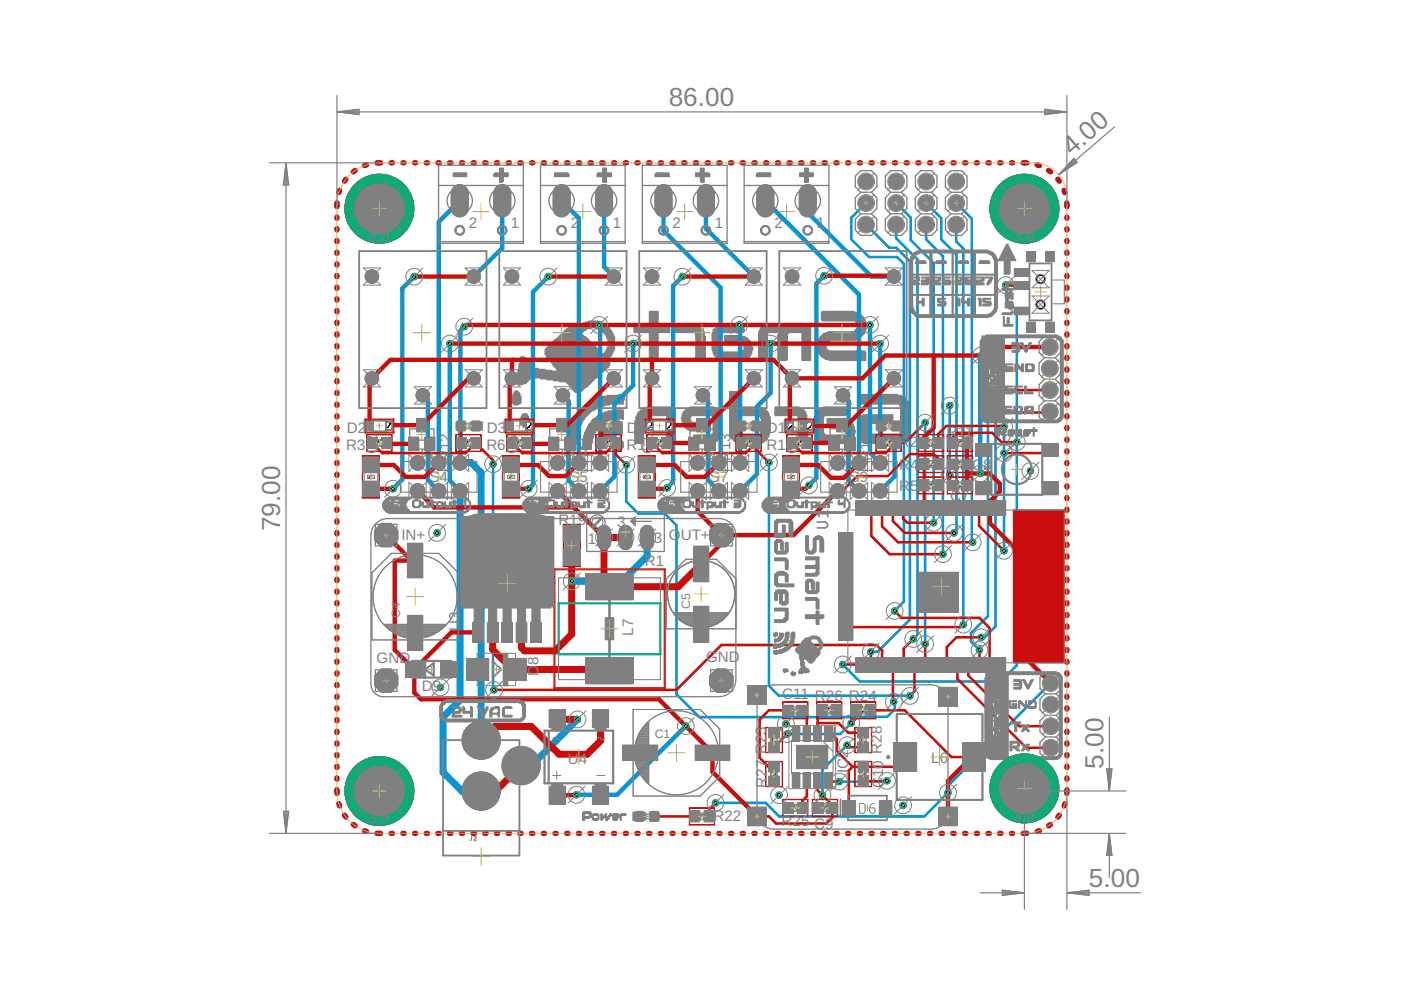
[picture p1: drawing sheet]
<svg xmlns="http://www.w3.org/2000/svg" width="297mm" height="210mm" viewBox="0 0 297 210" stroke-linecap="round" stroke-linejoin="round" font-family="sans-serif">
<defs><g id="words">
<g font-size="5.5" fill="#808080">
<text x="141.8" y="22.5">86.00</text>
<text x="227.2" y="33.1" transform="rotate(-41 227.2 33.1)">4.00</text>
<text x="59.4" y="112.7" transform="rotate(-90 59.4 112.7)">79.00</text>
<text x="234" y="163" transform="rotate(-90 234 163)">5.00</text>
<text x="230.9" y="188.1">5.00</text>
</g>
<g font-size="3.2" fill="#808080">
<text x="78.1" y="51.1">3,0</text>
<text x="99.4" y="48.3">2</text>
<text x="108.3" y="48.3">1</text>
<text x="121" y="48.3">2</text>
<text x="129.9" y="48.3">1</text>
<text x="142.6" y="48.3">2</text>
<text x="151.5" y="48.3">1</text>
<text x="164.2" y="48.3">2</text>
<text x="173.1" y="48.3">1</text>
<text x="214.9" y="51.1">3,0</text>
<text x="73.4" y="95.5">R3</text>
<text x="73.5" y="91.8">D2</text>
<text x="95.5" y="95.5" transform="rotate(-90 95.5 95.5)">12</text>
<text x="103.1" y="95.5">R6</text>
<text x="103.2" y="91.8">D3</text>
<text x="125.2" y="94.5" transform="rotate(-90 125.2 94.5)">7</text>
<text x="132.8" y="95.5">R10</text>
<text x="132.9" y="91.8">D5</text>
<text x="138.4" y="92.1" transform="rotate(-90 138.4 92.1)">3</text>
<text x="154.9" y="95.5" transform="rotate(-90 154.9 95.5)">13</text>
<text x="162.5" y="95.5">R16</text>
<text x="162.6" y="91.8">D10</text>
<text x="169" y="92.1" transform="rotate(-90 169 92.1)">5</text>
<text x="184.6" y="95.5" transform="rotate(-90 184.6 95.5)">1</text>
<text x="184.6" y="93.7" transform="rotate(-90 184.6 93.7)">7</text>
<text x="190.6" y="94.8">R2</text>
<text x="200.7" y="92.6">R</text>
<text x="203" y="92.6">1</text>
<text x="204.6" y="92.6">1</text>
<text x="79.9" y="96.2" transform="rotate(-90 79.9 96.2)">C2</text>
<text x="88.6" y="97.4">T</text>
<text x="90.5" y="97.4">1</text>
<text x="95.5" y="97.8" transform="rotate(-90 95.5 97.8)">R</text>
<text x="109.6" y="96.2" transform="rotate(-90 109.6 96.2)">C6</text>
<text x="118.3" y="97.4">T</text>
<text x="120.2" y="97.4">3</text>
<text x="125.2" y="96.9" transform="rotate(-90 125.2 96.9)">R</text>
<text x="138.4" y="96.2" transform="rotate(-90 138.4 96.2)">C1</text>
<text x="148" y="97.4">T</text>
<text x="149.9" y="97.4">5</text>
<text x="154.9" y="97.8" transform="rotate(-90 154.9 97.8)">R</text>
<text x="169" y="96.2" transform="rotate(-90 169 96.2)">C1</text>
<text x="177.6" y="97.4">T</text>
<text x="179.6" y="97.4">7</text>
<text x="184.6" y="97.8" transform="rotate(-90 184.6 97.8)">R</text>
<text x="190.6" y="99.7">R</text>
<text x="193" y="99.7">4</text>
<text x="206.1" y="99.7">C</text>
<text x="208.4" y="99.7">8</text>
<text x="91.1" y="102.3">S</text>
<text x="93.2" y="102.3">4</text>
<text x="120.8" y="102.3">S</text>
<text x="122.9" y="102.3">5</text>
<text x="150.4" y="102.3">S</text>
<text x="152.6" y="102.3">7</text>
<text x="180.1" y="102.3">S</text>
<text x="182.3" y="102.3">9</text>
<text x="190.6" y="104.2">R</text>
<text x="193" y="104.2">5</text>
<text x="201.4" y="106.3">C</text>
<text x="203.8" y="106.3">7</text>
<text x="118.4" y="111.3">R19</text>
<text x="130.8" y="111.7">3</text>
<text x="85.1" y="114.6">IN+</text>
<text x="124.7" y="115.3">1</text>
<text x="136.7" y="119.9">R1</text>
<text x="138.6" y="115.1">3</text>
<text x="141.8" y="114.4">O</text>
<text x="144.3" y="114.4">UT+</text>
<text x="97.5" y="133.7" transform="rotate(-90 97.5 133.7)">U3</text>
<text x="134.2" y="134.8" transform="rotate(-90 134.2 134.8)">L7</text>
<text x="79.9" y="140.6">GND</text>
<text x="114.2" y="143.4" transform="rotate(-90 114.2 143.4)">D</text>
<text x="114.2" y="141.1" transform="rotate(-90 114.2 141.1)">8</text>
<text x="149.7" y="140.4">GND</text>
<text x="89.4" y="146.6">D9</text>
<text x="165.8" y="148.3">C11 R26 R24</text>
<text x="120.4" y="161.9">U</text>
<text x="122.8" y="161.9">4</text>
<text x="162.4" y="159.9" transform="rotate(-90 162.4 159.9)">R23</text>
<text x="197.5" y="161.8">L</text>
<text x="199.3" y="161.8">6</text>
<text x="162.6" y="167" transform="rotate(-90 162.6 167)">R27</text>
<text x="179.9" y="163.9" transform="rotate(-90 179.9 163.9)">IC2</text>
<text x="187.2" y="167.1" transform="rotate(-90 187.2 167.1)">C</text>
<text x="187.2" y="164.8" transform="rotate(-90 187.2 164.8)">10 R28</text>
<text x="78.1" y="174.6">3,0</text>
<text x="151.3" y="174.1">R22</text>
<text x="165.7" y="175.1">R25 C9</text>
<text x="214.9" y="174">3,</text>
<text x="217.6" y="174">0</text>
</g>
<g font-size="2.6" fill="#808080">
<text x="84.9" y="131.1" transform="rotate(-90 84.9 131.1)">C4</text>
<text x="146.3" y="129.1" transform="rotate(-90 146.3 129.1)">C5</text>
<text x="138.8" y="156.5">C1</text>
</g>
</g></defs>
<g fill="#808080" stroke="#808080" stroke-width=".21">
<path d="M130.5 95.3h1v.2h-1z"/>
<path d="M130.1 95.1h1.7v.2h-1.7z"/>
<path d="M123.4 95.1h2v.2h-2z"/>
<path d="M120.3 95.1h1.8v.2h-1.8z"/>
<path d="M130.1 94.9h1.9v.2h-1.9z"/>
<path d="M126.8 94.9h1.9v.2h-1.9z"/>
<path d="M123.4 94.9h2v.2h-2z"/>
<path d="M120.1 94.9h2v.2h-2z"/>
<path d="M129.9 94.7h2.2v.2h-2.2z"/>
<path d="M126.8 94.7h1.9v.2h-1.9z"/>
<path d="M123.4 94.7h2v.2h-2z"/>
<path d="M120.1 94.7h2v.2h-2z"/>
<path d="M129.9 94.5h2.2v.2h-2.2z"/>
<path d="M126.8 94.5h1.9v.2h-1.9z"/>
<path d="M123.5 94.5h1.9v.2h-1.9z"/>
<path d="M120.1 94.5h2v.2h-2z"/>
<path d="M129.9 94.3h2.2v.2h-2.2z"/>
<path d="M126.8 94.3h1.9v.2h-1.9z"/>
<path d="M123.5 94.3h1.9v.2h-1.9z"/>
<path d="M120.3 94.3h1.8v.2h-1.8z"/>
<path d="M129.9 94.1h2.2v.2h-2.2z"/>
<path d="M126.8 94.1h1.9v.2h-1.9z"/>
<path d="M123.5 94.1h1.9v.2h-1.9z"/>
<path d="M120.3 94.1h1.8v.2h-1.8z"/>
<path d="M183.2 93.9h7.5v.2h-7.5z"/>
<path d="M174.8 93.9h4.3v.2h-4.3z"/>
<path d="M169.4 93.9h1.7v.2h-1.7z"/>
<path d="M156.7 93.9h4.3v.2h-4.3z"/>
<path d="M147.1 93.9h3.9v.2h-3.9z"/>
<path d="M141.4 93.9h1.8v.2h-1.8z"/>
<path d="M134.6 93.9h1.9v.2h-1.9z"/>
<path d="M130.1 93.9h2v.2h-2z"/>
<path d="M126.8 93.9h2.1v.2h-2.1z"/>
<path d="M123.5 93.9h1.9v.2h-1.9z"/>
<path d="M120.3 93.9h1.8v.2h-1.8z"/>
<path d="M182.8 93.7h8.5v.2h-8.5z"/>
<path d="M174.1 93.7h5.8v.2h-5.8z"/>
<path d="M169.2 93.7h2.1v.2h-2.1z"/>
<path d="M156.1 93.7h5.7v.2h-5.7z"/>
<path d="M147.1 93.7h4.5v.2h-4.5z"/>
<path d="M141.4 93.7h1.8v.2h-1.8z"/>
<path d="M134.6 93.7h1.9v.2h-1.9z"/>
<path d="M130.1 93.7h2v.2h-2z"/>
<path d="M126.8 93.7h2.1v.2h-2.1z"/>
<path d="M123.6 93.7h2v.2h-2z"/>
<path d="M120.3 93.7h1.8v.2h-1.8z"/>
<path d="M182.5 93.5h9.2v.2h-9.2z"/>
<path d="M173.7 93.5h6.4v.2h-6.4z"/>
<path d="M169.2 93.5h2.1v.2h-2.1z"/>
<path d="M155.7 93.5h6.4v.2h-6.4z"/>
<path d="M147.1 93.5h4.9v.2h-4.9z"/>
<path d="M141.4 93.5h1.8v.2h-1.8z"/>
<path d="M134.6 93.5h1.9v.2h-1.9z"/>
<path d="M130.3 93.5h1.7v.2h-1.7z"/>
<path d="M126.8 93.5h2.1v.2h-2.1z"/>
<path d="M123.6 93.5h2v.2h-2z"/>
<path d="M120.3 93.5h1.8v.2h-1.8z"/>
<path d="M182.5 93.2h9.5v.3h-9.5z"/>
<path d="M173.5 93.2h7v.3h-7z"/>
<path d="M169.2 93.2h2.1v.3h-2.1z"/>
<path d="M155.5 93.2h7v.3h-7z"/>
<path d="M147.1 93.2h5.1v.3h-5.1z"/>
<path d="M141.4 93.2h1.8v.3h-1.8z"/>
<path d="M134.6 93.2h1.9v.3h-1.9z"/>
<path d="M130.7 93.2h1v.3h-1z"/>
<path d="M127 93.2h2.1v.3h-2.1z"/>
<path d="M123.6 93.2h2v.3h-2z"/>
<path d="M120.3 93.2h1.8v.3h-1.8z"/>
<path d="M182.5 93h9.7v.3h-9.7z"/>
<path d="M173.3 93h7.4v.3h-7.4z"/>
<path d="M169.2 93h2.1v.3h-2.1z"/>
<path d="M155.3 93h7.4v.3h-7.4z"/>
<path d="M147.1 93h5.3v.3h-5.3z"/>
<path d="M141.4 93h1.8v.3h-1.8z"/>
<path d="M134.6 93h1.9v.3h-1.9z"/>
<path d="M127 93h2.1v.3h-2.1z"/>
<path d="M123.6 93h2v.3h-2z"/>
<path d="M120.3 93h2v.3h-2z"/>
<path d="M182.3 92.8h10.1v.2h-10.1z"/>
<path d="M173.1 92.8h7.8v.2h-7.8z"/>
<path d="M169.2 92.8h2.1v.2h-2.1z"/>
<path d="M155.1 92.8h7.6v.2h-7.6z"/>
<path d="M147.1 92.8h5.6v.2h-5.6z"/>
<path d="M141.4 92.8h1.8v.2h-1.8z"/>
<path d="M134.6 92.8h1.9v.2h-1.9z"/>
<path d="M127 92.8h2.3v.2h-2.3z"/>
<path d="M123.7 92.8h1.9v.2h-1.9z"/>
<path d="M120.3 92.8h2v.2h-2z"/>
<path d="M182.3 92.6h10.1v.2h-10.1z"/>
<path d="M173.1 92.6h7.8v.2h-7.8z"/>
<path d="M169.2 92.6h2.1v.2h-2.1z"/>
<path d="M154.9 92.6h8v.2h-8z"/>
<path d="M147.1 92.6h5.7v.2h-5.7z"/>
<path d="M141.4 92.6h1.8v.2h-1.8z"/>
<path d="M134.6 92.6h1.9v.2h-1.9z"/>
<path d="M127.3 92.6h2.2v.2h-2.2z"/>
<path d="M123.8 92.6h2v.2h-2z"/>
<path d="M120.5 92.6h1.8v.2h-1.8z"/>
<path d="M182.3 92.4h10.3v.2h-10.3z"/>
<path d="M172.9 92.4h8.2v.2h-8.2z"/>
<path d="M169.2 92.4h2.1v.2h-2.1z"/>
<path d="M154.9 92.4h8v.2h-8z"/>
<path d="M147.1 92.4h5.7v.2h-5.7z"/>
<path d="M141.4 92.4h1.8v.2h-1.8z"/>
<path d="M134.6 92.4h1.9v.2h-1.9z"/>
<path d="M127.2 92.4h2.5v.2h-2.5z"/>
<path d="M123.8 92.4h2v.2h-2z"/>
<path d="M120.5 92.4h1.8v.2h-1.8z"/>
<path d="M182.3 92.2h10.3v.2h-10.3z"/>
<path d="M172.9 92.2h8.2v.2h-8.2z"/>
<path d="M169.2 92.2h2.1v.2h-2.1z"/>
<path d="M154.7 92.2h8.4v.2h-8.4z"/>
<path d="M147.1 92.2h5.7v.2h-5.7z"/>
<path d="M141.4 92.2h1.8v.2h-1.8z"/>
<path d="M134.6 92.2h1.9v.2h-1.9z"/>
<path d="M127.4 92.2h2.7v.2h-2.7z"/>
<path d="M123.8 92.2h2v.2h-2z"/>
<path d="M120.5 92.2h1.8v.2h-1.8z"/>
<path d="M182.3 92h10.3v.2h-10.3z"/>
<path d="M179.1 92h2v.2h-2z"/>
<path d="M172.9 92h2v.2h-2z"/>
<path d="M169.2 92h2.1v.2h-2.1z"/>
<path d="M154.7 92h8.4v.2h-8.4z"/>
<path d="M150.8 92h2.2v.2h-2.2z"/>
<path d="M141.4 92h1.8v.2h-1.8z"/>
<path d="M134.6 92h1.9v.2h-1.9z"/>
<path d="M127.5 92h3.2v.2h-3.2z"/>
<path d="M124 92h2v.2h-2z"/>
<path d="M120.5 92h2v.2h-2z"/>
<path d="M190.7 91.8h2.1v.2h-2.1z"/>
<path d="M182.3 91.8h2.1v.2h-2.1z"/>
<path d="M179.2 91.8h1.9v.2h-1.9z"/>
<path d="M172.7 91.8h2.1v.2h-2.1z"/>
<path d="M169.2 91.8h2.1v.2h-2.1z"/>
<path d="M161.2 91.8h1.9v.2h-1.9z"/>
<path d="M154.7 91.8h2v.2h-2z"/>
<path d="M151.2 91.8h1.9v.2h-1.9z"/>
<path d="M141.4 91.8h1.8v.2h-1.8z"/>
<path d="M134.6 91.8h1.9v.2h-1.9z"/>
<path d="M127.6 91.8h4.4v.2h-4.4z"/>
<path d="M124 91.8h2v.2h-2z"/>
<path d="M120.5 91.8h2v.2h-2z"/>
<path d="M190.9 91.6h1.9v.2h-1.9z"/>
<path d="M182.3 91.6h2.1v.2h-2.1z"/>
<path d="M179.5 91.6h1.8v.2h-1.8z"/>
<path d="M172.7 91.6h1.9v.2h-1.9z"/>
<path d="M169.2 91.6h2.1v.2h-2.1z"/>
<path d="M161.2 91.6h2.1v.2h-2.1z"/>
<path d="M154.7 91.6h1.8v.2h-1.8z"/>
<path d="M151.2 91.6h1.9v.2h-1.9z"/>
<path d="M141.4 91.6h1.8v.2h-1.8z"/>
<path d="M134.6 91.6h1.9v.2h-1.9z"/>
<path d="M127.8 91.6h4.2v.2h-4.2z"/>
<path d="M124 91.6h2.2v.2h-2.2z"/>
<path d="M120.7 91.6h1.8v.2h-1.8z"/>
<path d="M190.9 91.4h1.9v.2h-1.9z"/>
<path d="M182.3 91.4h2.1v.2h-2.1z"/>
<path d="M179.5 91.4h1.8v.2h-1.8z"/>
<path d="M172.7 91.4h1.9v.2h-1.9z"/>
<path d="M169.2 91.4h2.1v.2h-2.1z"/>
<path d="M161.2 91.4h2.1v.2h-2.1z"/>
<path d="M154.7 91.4h1.8v.2h-1.8z"/>
<path d="M151.2 91.4h1.9v.2h-1.9z"/>
<path d="M141.4 91.4h1.8v.2h-1.8z"/>
<path d="M134.6 91.4h1.9v.2h-1.9z"/>
<path d="M127.8 91.4h4.2v.2h-4.2z"/>
<path d="M124.2 91.4h2v.2h-2z"/>
<path d="M120.7 91.4h1.8v.2h-1.8z"/>
<path d="M190.9 91.2h1.9v.2h-1.9z"/>
<path d="M182.3 91.2h2.1v.2h-2.1z"/>
<path d="M179.5 91.2h1.8v.2h-1.8z"/>
<path d="M172.7 91.2h1.9v.2h-1.9z"/>
<path d="M169.2 91.2h2.1v.2h-2.1z"/>
<path d="M161.4 91.2h1.9v.2h-1.9z"/>
<path d="M154.7 91.2h1.8v.2h-1.8z"/>
<path d="M151.2 91.2h1.9v.2h-1.9z"/>
<path d="M146.3 91.2h4.3v.2h-4.3z"/>
<path d="M141.4 91.2h1.8v.2h-1.8z"/>
<path d="M134.6 91.2h1.9v.2h-1.9z"/>
<path d="M128.1 91.2h3.9v.2h-3.9z"/>
<path d="M124.2 91.2h2.2v.2h-2.2z"/>
<path d="M120.7 91.2h2v.2h-2z"/>
<path d="M190.9 91h1.9v.2h-1.9z"/>
<path d="M182.3 91h2.1v.2h-2.1z"/>
<path d="M179.5 91h1.6v.2h-1.6z"/>
<path d="M172.7 91h1.9v.2h-1.9z"/>
<path d="M169.2 91h2.1v.2h-2.1z"/>
<path d="M161.4 91h1.9v.2h-1.9z"/>
<path d="M154.7 91h1.8v.2h-1.8z"/>
<path d="M151.2 91h1.9v.2h-1.9z"/>
<path d="M145.9 91h4.7v.2h-4.7z"/>
<path d="M141.4 91h1.8v.2h-1.8z"/>
<path d="M134.6 91h1.9v.2h-1.9z"/>
<path d="M128.5 91h3.5v.2h-3.5z"/>
<path d="M124.4 91h2v.2h-2z"/>
<path d="M120.7 91h2v.2h-2z"/>
<path d="M190.9 90.8h1.9v.2h-1.9z"/>
<path d="M182.3 90.8h2.1v.2h-2.1z"/>
<path d="M179.2 90.8h1.9v.2h-1.9z"/>
<path d="M172.7 90.8h1.9v.2h-1.9z"/>
<path d="M169.2 90.8h2.1v.2h-2.1z"/>
<path d="M161.4 90.8h1.9v.2h-1.9z"/>
<path d="M154.7 90.8h1.8v.2h-1.8z"/>
<path d="M151.2 90.8h1.9v.2h-1.9z"/>
<path d="M145.5 90.8h5.1v.2h-5.1z"/>
<path d="M141.4 90.8h1.8v.2h-1.8z"/>
<path d="M134.6 90.8h1.9v.2h-1.9z"/>
<path d="M128.7 90.8h3.3v.2h-3.3z"/>
<path d="M124.4 90.8h2.2v.2h-2.2z"/>
<path d="M120.9 90.8h2v.2h-2z"/>
<path d="M190.9 90.6h1.9v.2h-1.9z"/>
<path d="M182.3 90.6h2.1v.2h-2.1z"/>
<path d="M178.9 90.6h2.2v.2h-2.2z"/>
<path d="M172.7 90.6h1.9v.2h-1.9z"/>
<path d="M169.2 90.6h2.1v.2h-2.1z"/>
<path d="M161.4 90.6h1.9v.2h-1.9z"/>
<path d="M154.7 90.6h1.8v.2h-1.8z"/>
<path d="M151.2 90.6h1.9v.2h-1.9z"/>
<path d="M145.3 90.6h5.3v.2h-5.3z"/>
<path d="M141.4 90.6h1.8v.2h-1.8z"/>
<path d="M134.6 90.6h1.9v.2h-1.9z"/>
<path d="M129.1 90.6h2.9v.2h-2.9z"/>
<path d="M124.6 90.6h2.2v.2h-2.2z"/>
<path d="M120.9 90.6h2v.2h-2z"/>
<path d="M190.9 90.4h1.9v.2h-1.9z"/>
<path d="M182.3 90.4h2.1v.2h-2.1z"/>
<path d="M175.4 90.4h5.7v.2h-5.7z"/>
<path d="M172.7 90.4h1.9v.2h-1.9z"/>
<path d="M169.2 90.4h2.1v.2h-2.1z"/>
<path d="M161.4 90.4h1.9v.2h-1.9z"/>
<path d="M154.7 90.4h1.8v.2h-1.8z"/>
<path d="M151.2 90.4h1.9v.2h-1.9z"/>
<path d="M145.1 90.4h5.5v.2h-5.5z"/>
<path d="M141.4 90.4h1.8v.2h-1.8z"/>
<path d="M134.6 90.4h1.9v.2h-1.9z"/>
<path d="M129.5 90.4h2.5v.2h-2.5z"/>
<path d="M124.6 90.4h2.4v.2h-2.4z"/>
<path d="M120.9 90.4h2v.2h-2z"/>
<path d="M110.9 90.4h.8v.2h-.8z"/>
<path d="M190.9 90.2h1.9v.2h-1.9z"/>
<path d="M182.3 90.2h2.1v.2h-2.1z"/>
<path d="M175.4 90.2h5.5v.2h-5.5z"/>
<path d="M172.7 90.2h1.9v.2h-1.9z"/>
<path d="M169.2 90.2h2.1v.2h-2.1z"/>
<path d="M161.4 90.2h1.9v.2h-1.9z"/>
<path d="M154.7 90.2h1.8v.2h-1.8z"/>
<path d="M151.2 90.2h1.9v.2h-1.9z"/>
<path d="M145.1 90.2h5.5v.2h-5.5z"/>
<path d="M141.4 90.2h1.8v.2h-1.8z"/>
<path d="M134.6 90.2h1.9v.2h-1.9z"/>
<path d="M130.1 90.2h1.9v.2h-1.9z"/>
<path d="M124.8 90.2h2.4v.2h-2.4z"/>
<path d="M121.1 90.2h2v.2h-2z"/>
<path d="M110.7 90.2h1.2v.2h-1.2z"/>
<path d="M190.9 90h1.9v.2h-1.9z"/>
<path d="M182.3 90h2.1v.2h-2.1z"/>
<path d="M175.4 90h5.5v.2h-5.5z"/>
<path d="M172.7 90h1.9v.2h-1.9z"/>
<path d="M169.2 90h2.1v.2h-2.1z"/>
<path d="M161.4 90h1.9v.2h-1.9z"/>
<path d="M154.7 90h1.8v.2h-1.8z"/>
<path d="M151.2 90h1.9v.2h-1.9z"/>
<path d="M144.9 90h5.7v.2h-5.7z"/>
<path d="M141.4 90h1.8v.2h-1.8z"/>
<path d="M134.6 90h1.9v.2h-1.9z"/>
<path d="M124.8 90h2.6v.2h-2.6z"/>
<path d="M121.1 90h2v.2h-2z"/>
<path d="M110.4 90h1.7v.2h-1.7z"/>
<path d="M190.9 89.8h1.9v.2h-1.9z"/>
<path d="M182.3 89.8h2.1v.2h-2.1z"/>
<path d="M175.4 89.8h5.3v.2h-5.3z"/>
<path d="M172.7 89.8h1.9v.2h-1.9z"/>
<path d="M169.2 89.8h2.1v.2h-2.1z"/>
<path d="M161.4 89.8h1.9v.2h-1.9z"/>
<path d="M154.7 89.8h1.8v.2h-1.8z"/>
<path d="M151.2 89.8h1.9v.2h-1.9z"/>
<path d="M144.7 89.8h5.9v.2h-5.9z"/>
<path d="M141.4 89.8h1.8v.2h-1.8z"/>
<path d="M134.6 89.8h1.9v.2h-1.9z"/>
<path d="M125 89.8h2.7v.2h-2.7z"/>
<path d="M121.1 89.8h2.2v.2h-2.2z"/>
<path d="M110.3 89.8h2v.2h-2z"/>
<path d="M190.9 89.6h1.9v.2h-1.9z"/>
<path d="M182.3 89.6h7v.2h-7z"/>
<path d="M175.4 89.6h5.1v.2h-5.1z"/>
<path d="M172.7 89.6h1.9v.2h-1.9z"/>
<path d="M169.2 89.6h2.1v.2h-2.1z"/>
<path d="M161.4 89.6h1.9v.2h-1.9z"/>
<path d="M154.7 89.6h1.8v.2h-1.8z"/>
<path d="M151.2 89.6h1.9v.2h-1.9z"/>
<path d="M144.7 89.6h5.7v.2h-5.7z"/>
<path d="M141.4 89.6h1.8v.2h-1.8z"/>
<path d="M134.6 89.6h1.9v.2h-1.9z"/>
<path d="M125.2 89.6h2.9v.2h-2.9z"/>
<path d="M121.3 89.6h2v.2h-2z"/>
<path d="M110.3 89.6h2v.2h-2z"/>
<path d="M190.9 89.3h1.9v.3h-1.9z"/>
<path d="M182.3 89.3h7v.3h-7z"/>
<path d="M175.4 89.3h4.9v.3h-4.9z"/>
<path d="M172.7 89.3h1.9v.3h-1.9z"/>
<path d="M169.2 89.3h2.1v.3h-2.1z"/>
<path d="M161.4 89.3h1.9v.3h-1.9z"/>
<path d="M154.7 89.3h1.8v.3h-1.8z"/>
<path d="M151.2 89.3h1.9v.3h-1.9z"/>
<path d="M144.7 89.3h2v.3h-2z"/>
<path d="M141.4 89.3h1.8v.3h-1.8z"/>
<path d="M134.6 89.3h2.1v.3h-2.1z"/>
<path d="M125.4 89.3h2.9v.3h-2.9z"/>
<path d="M121.3 89.3h2.2v.3h-2.2z"/>
<path d="M110.3 89.3h2v.3h-2z"/>
<path d="M190.9 89.2h1.9v.2h-1.9z"/>
<path d="M182.3 89.2h7v.2h-7z"/>
<path d="M175.4 89.2h4.7v.2h-4.7z"/>
<path d="M172.7 89.2h1.9v.2h-1.9z"/>
<path d="M169.2 89.2h2.1v.2h-2.1z"/>
<path d="M161.4 89.2h1.9v.2h-1.9z"/>
<path d="M154.7 89.2h1.8v.2h-1.8z"/>
<path d="M151.2 89.2h1.9v.2h-1.9z"/>
<path d="M144.6 89.2h1.9v.2h-1.9z"/>
<path d="M141.4 89.2h1.8v.2h-1.8z"/>
<path d="M134.6 89.2h2.1v.2h-2.1z"/>
<path d="M125.4 89.2h3.5v.2h-3.5z"/>
<path d="M121.5 89.2h2v.2h-2z"/>
<path d="M110.3 89.2h2v.2h-2z"/>
<path d="M190.9 88.9h1.9v.3h-1.9z"/>
<path d="M182.3 88.9h7v.3h-7z"/>
<path d="M175.4 88.9h4.3v.3h-4.3z"/>
<path d="M172.7 88.9h1.9v.3h-1.9z"/>
<path d="M169.2 88.9h2.1v.3h-2.1z"/>
<path d="M161.4 88.9h1.9v.3h-1.9z"/>
<path d="M154.7 88.9h1.8v.3h-1.8z"/>
<path d="M151.2 88.9h1.9v.3h-1.9z"/>
<path d="M144.7 88.9h1.6v.3h-1.6z"/>
<path d="M141.4 88.9h1.8v.3h-1.8z"/>
<path d="M134.8 88.9h1.9v.3h-1.9z"/>
<path d="M125.6 88.9h3.9v.3h-3.9z"/>
<path d="M121.5 88.9h2.3v.3h-2.3z"/>
<path d="M110.3 88.9h2v.3h-2z"/>
<path d="M190.9 88.7h1.9v.2h-1.9z"/>
<path d="M182.5 88.7h6.8v.2h-6.8z"/>
<path d="M175.4 88.7h3.2v.2h-3.2z"/>
<path d="M172.7 88.7h1.9v.2h-1.9z"/>
<path d="M169.2 88.7h1.9v.2h-1.9z"/>
<path d="M161.4 88.7h1.9v.2h-1.9z"/>
<path d="M154.7 88.7h1.8v.2h-1.8z"/>
<path d="M151.2 88.7h1.9v.2h-1.9z"/>
<path d="M144.4 88.7h1.9v.2h-1.9z"/>
<path d="M141.4 88.7h1.8v.2h-1.8z"/>
<path d="M134.8 88.7h2.1v.2h-2.1z"/>
<path d="M132 88.7h.2v.2h-.2z"/>
<path d="M131.1 88.7h.2v.2h-.2z"/>
<path d="M125.8 88.7h5.1v.2h-5.1z"/>
<path d="M121.7 88.7h2.3v.2h-2.3z"/>
<path d="M110.4 88.7h1.7v.2h-1.7z"/>
<path d="M190.9 88.5h1.9v.3h-1.9z"/>
<path d="M182.5 88.5h6.8v.3h-6.8z"/>
<path d="M172.7 88.5h1.9v.3h-1.9z"/>
<path d="M169.2 88.5h1.9v.3h-1.9z"/>
<path d="M161.2 88.5h2.1v.3h-2.1z"/>
<path d="M154.7 88.5h1.8v.3h-1.8z"/>
<path d="M151.2 88.5h1.9v.3h-1.9z"/>
<path d="M144.4 88.5h1.9v.3h-1.9z"/>
<path d="M141.4 88.5h1.8v.3h-1.8z"/>
<path d="M134.8 88.5h2.1v.3h-2.1z"/>
<path d="M126.2 88.5h5.9v.3h-5.9z"/>
<path d="M121.7 88.5h2.3v.3h-2.3z"/>
<path d="M110.4 88.5h1.7v.3h-1.7z"/>
<path d="M190.9 88.3h1.9v.2h-1.9z"/>
<path d="M182.5 88.3h6.8v.2h-6.8z"/>
<path d="M172.7 88.3h1.9v.2h-1.9z"/>
<path d="M169.2 88.3h1.9v.2h-1.9z"/>
<path d="M161.2 88.3h2.1v.2h-2.1z"/>
<path d="M154.7 88.3h1.8v.2h-1.8z"/>
<path d="M151.2 88.3h1.9v.2h-1.9z"/>
<path d="M144.6 88.3h1.9v.2h-1.9z"/>
<path d="M141.4 88.3h1.8v.2h-1.8z"/>
<path d="M134.8 88.3h2.5v.2h-2.5z"/>
<path d="M126.4 88.3h5.7v.2h-5.7z"/>
<path d="M121.9 88.3h2.3v.2h-2.3z"/>
<path d="M110.4 88.3h1.7v.2h-1.7z"/>
<path d="M190.9 88.1h1.9v.2h-1.9z"/>
<path d="M182.7 88.1h6.6v.2h-6.6z"/>
<path d="M172.7 88.1h2.1v.2h-2.1z"/>
<path d="M169 88.1h2.1v.2h-2.1z"/>
<path d="M161 88.1h2.1v.2h-2.1z"/>
<path d="M154.7 88.1h1.8v.2h-1.8z"/>
<path d="M151 88.1h2v.2h-2z"/>
<path d="M144.6 88.1h1.9v.2h-1.9z"/>
<path d="M141.4 88.1h1.8v.2h-1.8z"/>
<path d="M135 88.1h2.5v.2h-2.5z"/>
<path d="M126.6 88.1h5.6v.2h-5.6z"/>
<path d="M121.9 88.1h2.5v.2h-2.5z"/>
<path d="M110.7 88.1h1.2v.2h-1.2z"/>
<path d="M190.9 87.9h1.9v.2h-1.9z"/>
<path d="M182.9 87.9h6.4v.2h-6.4z"/>
<path d="M172.9 87.9h6.4v.2h-6.4z"/>
<path d="M164.3 87.9h6.8v.2h-6.8z"/>
<path d="M157.1 87.9h6v.2h-6z"/>
<path d="M154.7 87.9h1.8v.2h-1.8z"/>
<path d="M144.7 87.9h8.1v.2h-8.1z"/>
<path d="M135 87.9h8.2v.2h-8.2z"/>
<path d="M126.8 87.9h5.4v.2h-5.4z"/>
<path d="M122.1 87.9h2.5v.2h-2.5z"/>
<path d="M110.7 87.9h1.2v.2h-1.2z"/>
<path d="M190.9 87.7h1.9v.2h-1.9z"/>
<path d="M172.9 87.7h6.6v.2h-6.6z"/>
<path d="M164.3 87.7h6.6v.2h-6.6z"/>
<path d="M157.1 87.7h6v.2h-6z"/>
<path d="M154.7 87.7h1.8v.2h-1.8z"/>
<path d="M144.7 87.7h8.1v.2h-8.1z"/>
<path d="M135.2 87.7h8v.2h-8z"/>
<path d="M127.4 87.7h4.7v.2h-4.7z"/>
<path d="M122.3 87.7h2.5v.2h-2.5z"/>
<path d="M110.9 87.7h.8v.2h-.8z"/>
<path d="M190.9 87.5h1.9v.2h-1.9z"/>
<path d="M172.9 87.5h6.6v.2h-6.6z"/>
<path d="M164.3 87.5h6.6v.2h-6.6z"/>
<path d="M157.1 87.5h5.8v.2h-5.8z"/>
<path d="M154.7 87.5h1.8v.2h-1.8z"/>
<path d="M144.8 87.5h8v.2h-8z"/>
<path d="M135.2 87.5h8v.2h-8z"/>
<path d="M127.8 87.5h4.4v.2h-4.4z"/>
<path d="M122.3 87.5h2.7v.2h-2.7z"/>
<path d="M190.9 87.3h1.9v.2h-1.9z"/>
<path d="M173.1 87.3h6.4v.2h-6.4z"/>
<path d="M164.3 87.3h6.6v.2h-6.6z"/>
<path d="M157.1 87.3h5.8v.2h-5.8z"/>
<path d="M154.7 87.3h1.8v.2h-1.8z"/>
<path d="M144.8 87.3h7.8v.2h-7.8z"/>
<path d="M135.4 87.3h7.8v.2h-7.8z"/>
<path d="M128.3 87.3h3.9v.2h-3.9z"/>
<path d="M122.5 87.3h2.7v.2h-2.7z"/>
<path d="M190.9 87.1h1.9v.2h-1.9z"/>
<path d="M173.3 87.1h6.2v.2h-6.2z"/>
<path d="M164.3 87.1h6.4v.2h-6.4z"/>
<path d="M157.1 87.1h5.6v.2h-5.6z"/>
<path d="M154.7 87.1h1.8v.2h-1.8z"/>
<path d="M145.1 87.1h7.3v.2h-7.3z"/>
<path d="M135.6 87.1h7.6v.2h-7.6z"/>
<path d="M128.9 87.1h3.2v.2h-3.2z"/>
<path d="M122.7 87.1h2.7v.2h-2.7z"/>
<path d="M190.9 86.9h1.9v.2h-1.9z"/>
<path d="M173.5 86.9h6v.2h-6z"/>
<path d="M164.3 86.9h6.2v.2h-6.2z"/>
<path d="M157.1 86.9h5.4v.2h-5.4z"/>
<path d="M154.7 86.9h1.8v.2h-1.8z"/>
<path d="M145.3 86.9h7.1v.2h-7.1z"/>
<path d="M135.8 86.9h7.4v.2h-7.4z"/>
<path d="M130.1 86.9h2v.2h-2z"/>
<path d="M122.9 86.9h2.9v.2h-2.9z"/>
<path d="M190.9 86.7h1.9v.2h-1.9z"/>
<path d="M173.7 86.7h5.8v.2h-5.8z"/>
<path d="M164.3 86.7h5.9v.2h-5.9z"/>
<path d="M157.1 86.7h5.2v.2h-5.2z"/>
<path d="M154.7 86.7h1.8v.2h-1.8z"/>
<path d="M145.5 86.7h6.7v.2h-6.7z"/>
<path d="M136.3 86.7h6.9v.2h-6.9z"/>
<path d="M123.1 86.7h3.1v.2h-3.1z"/>
<path d="M190.9 86.5h1.9v.2h-1.9z"/>
<path d="M173.9 86.5h5.6v.2h-5.6z"/>
<path d="M164.3 86.5h5.5v.2h-5.5z"/>
<path d="M157.1 86.5h5v.2h-5z"/>
<path d="M154.7 86.5h1.8v.2h-1.8z"/>
<path d="M145.7 86.5h6.1v.2h-6.1z"/>
<path d="M136.7 86.5h6.3v.2h-6.3z"/>
<path d="M123.4 86.5h3.2v.2h-3.2z"/>
<path d="M190.9 86.3h1.9v.2h-1.9z"/>
<path d="M174.5 86.3h5v.2h-5z"/>
<path d="M164.3 86.3h5.1v.2h-5.1z"/>
<path d="M157.1 86.3h4.4v.2h-4.4z"/>
<path d="M154.7 86.3h1.8v.2h-1.8z"/>
<path d="M146.3 86.3h5.1v.2h-5.1z"/>
<path d="M137.1 86.3h5.7v.2h-5.7z"/>
<path d="M123.6 86.3h3.4v.2h-3.4z"/>
<path d="M190.9 86.1h1.9v.2h-1.9z"/>
<path d="M154.7 86.1h1.8v.2h-1.8z"/>
<path d="M123.8 86.1h3.9v.2h-3.9z"/>
<path d="M190.7 85.9h2.1v.2h-2.1z"/>
<path d="M154.7 85.9h1.8v.2h-1.8z"/>
<path d="M124 85.9h4.3v.2h-4.3z"/>
<path d="M190.7 85.7h2.1v.2h-2.1z"/>
<path d="M154.7 85.7h1.8v.2h-1.8z"/>
<path d="M124.2 85.7h5.1v.2h-5.1z"/>
<path d="M109 85.7h.8v.2h-.8z"/>
<path d="M182.5 85.5h10.1v.2h-10.1z"/>
<path d="M154.7 85.5h1.8v.2h-1.8z"/>
<path d="M124.6 85.5h7.6v.2h-7.6z"/>
<path d="M108.8 85.5h1.5v.2h-1.5z"/>
<path d="M182.5 85.3h10.1v.2h-10.1z"/>
<path d="M154.7 85.3h1.8v.2h-1.8z"/>
<path d="M124.8 85.3h7.3v.2h-7.3z"/>
<path d="M108.6 85.3h1.9v.2h-1.9z"/>
<path d="M182.5 85h10.1v.3h-10.1z"/>
<path d="M154.7 85h1.8v.3h-1.8z"/>
<path d="M125.2 85h6.9v.3h-6.9z"/>
<path d="M108.6 85h1.9v.3h-1.9z"/>
<path d="M182.5 84.9h9.9v.2h-9.9z"/>
<path d="M154.7 84.9h1.8v.2h-1.8z"/>
<path d="M125.4 84.9h6.8v.2h-6.8z"/>
<path d="M108.6 84.9h1.9v.2h-1.9z"/>
<path d="M182.5 84.6h9.7v.3h-9.7z"/>
<path d="M154.7 84.6h1.8v.3h-1.8z"/>
<path d="M126 84.6h6.4v.3h-6.4z"/>
<path d="M108.6 84.6h1.9v.3h-1.9z"/>
<path d="M182.5 84.4h9.7v.2h-9.7z"/>
<path d="M154.7 84.4h1.8v.2h-1.8z"/>
<path d="M126.4 84.4h6v.2h-6z"/>
<path d="M108.6 84.4h1.9v.2h-1.9z"/>
<path d="M182.5 84.2h9.5v.2h-9.5z"/>
<path d="M154.7 84.2h1.8v.2h-1.8z"/>
<path d="M127 84.2h5.4v.2h-5.4z"/>
<path d="M108.6 84.2h1.9v.2h-1.9z"/>
<path d="M182.5 84h9.2v.2h-9.2z"/>
<path d="M154.7 84h1.8v.2h-1.8z"/>
<path d="M127.7 84h4.7v.2h-4.7z"/>
<path d="M108.6 84h1.9v.2h-1.9z"/>
<path d="M182.5 83.8h8.6v.2h-8.6z"/>
<path d="M154.7 83.8h1.8v.2h-1.8z"/>
<path d="M128.7 83.8h3.7v.2h-3.7z"/>
<path d="M108.6 83.8h1.7v.2h-1.7z"/>
<path d="M182.5 83.6h7.8v.2h-7.8z"/>
<path d="M154.7 83.6h1.8v.2h-1.8z"/>
<path d="M131.7 83.6h.5v.2h-.5z"/>
<path d="M131.1 83.6h.5v.2h-.5z"/>
<path d="M108.8 83.6h1.5v.2h-1.5z"/>
<path d="M154.7 83.4h1.8v.2h-1.8z"/>
<path d="M108.8 83.4h1.5v.2h-1.5z"/>
<path d="M154.7 83.2h1.8v.2h-1.8z"/>
<path d="M109 83.2h1v.2h-1z"/>
<path d="M154.7 83h1.8v.2h-1.8z"/>
<path d="M121.9 83h1.2v.2h-1.2z"/>
<path d="M109 83h.8v.2h-.8z"/>
<path d="M121.7 82.8h1.7v.2h-1.7z"/>
<path d="M109.4 82.8h.2v.2h-.2z"/>
<path d="M121.5 82.6h2v.2h-2z"/>
<path d="M121.3 82.4h2.5v.2h-2.5z"/>
<path d="M121.1 82.2h2.9v.2h-2.9z"/>
<path d="M121.1 82h3.3v.2h-3.3z"/>
<path d="M120.9 81.8h3.7v.2h-3.7z"/>
<path d="M120.7 81.6h4.1v.2h-4.1z"/>
<path d="M120.5 81.4h4.5v.2h-4.5z"/>
<path d="M109.6 81.4h1.2v.2h-1.2z"/>
<path d="M120.3 81.2h4.9v.2h-4.9z"/>
<path d="M109.6 81.2h1.9v.2h-1.9z"/>
<path d="M120.1 81h5.3v.2h-5.3z"/>
<path d="M109.6 81h2.1v.2h-2.1z"/>
<path d="M118.7 80.8h6.9v.2h-6.9z"/>
<path d="M109.6 80.8h2.3v.2h-2.3z"/>
<path d="M117.4 80.5h8.4v.3h-8.4z"/>
<path d="M109.6 80.5h2.5v.3h-2.5z"/>
<path d="M116 80.3h10v.3h-10z"/>
<path d="M109.6 80.3h2.7v.3h-2.7z"/>
<path d="M114.5 80.1h11.7v.2h-11.7z"/>
<path d="M109.6 80.1h2.9v.2h-2.9z"/>
<path d="M113.1 79.9h13.5v.2h-13.5z"/>
<path d="M109.6 79.9h3.1v.2h-3.1z"/>
<path d="M109.6 79.7h17.2v.2h-17.2z"/>
<path d="M109.8 79.5h17.2v.2h-17.2z"/>
<path d="M109.8 79.3h17.4v.2h-17.4z"/>
<path d="M109.8 79.1h17.6v.2h-17.6z"/>
<path d="M109.8 78.9h17.9v.2h-17.9z"/>
<path d="M109.8 78.7h18.1v.2h-18.1z"/>
<path d="M118.2 78.5h9.9v.2h-9.9z"/>
<path d="M109.8 78.5h7.2v.2h-7.2z"/>
<path d="M118 78.3h10.3v.2h-10.3z"/>
<path d="M109.9 78.3h5.7v.2h-5.7z"/>
<path d="M118 78.1h10.5v.2h-10.5z"/>
<path d="M110 78.1h4.1v.2h-4.1z"/>
<path d="M117.8 77.9h10.9v.2h-10.9z"/>
<path d="M110 77.9h2.9v.2h-2.9z"/>
<path d="M117.6 77.7h11.5v.2h-11.5z"/>
<path d="M110 77.7h2.9v.2h-2.9z"/>
<path d="M117.4 77.5h11.7v.2h-11.7z"/>
<path d="M110 77.5h2.9v.2h-2.9z"/>
<path d="M117.2 77.3h12.1v.2h-12.1z"/>
<path d="M110 77.3h2.7v.2h-2.7z"/>
<path d="M117.2 77.1h12.1v.2h-12.1z"/>
<path d="M110 77.1h2.7v.2h-2.7z"/>
<path d="M117 76.9h12.3v.2h-12.3z"/>
<path d="M110.3 76.9h2.2v.2h-2.2z"/>
<path d="M116.8 76.7h12.5v.2h-12.5z"/>
<path d="M110.3 76.7h2.2v.2h-2.2z"/>
<path d="M116.6 76.5h12.7v.2h-12.7z"/>
<path d="M110.3 76.5h2v.2h-2z"/>
<path d="M175.8 76.2h7.8v.3h-7.8z"/>
<path d="M170 76.2h1.9v.3h-1.9z"/>
<path d="M165.1 76.2h1.7v.3h-1.7z"/>
<path d="M160.8 76.2h1.9v.3h-1.9z"/>
<path d="M153 76.2h4.4v.3h-4.4z"/>
<path d="M147.7 76.2h1.7v.3h-1.7z"/>
<path d="M137.7 76.2h1.8v.3h-1.8z"/>
<path d="M116.6 76.2h12.5v.3h-12.5z"/>
<path d="M110.2 76.2h1.9v.3h-1.9z"/>
<path d="M175 76h8.6v.2h-8.6z"/>
<path d="M170 76h1.9v.2h-1.9z"/>
<path d="M164.9 76h2.1v.2h-2.1z"/>
<path d="M160.8 76h1.9v.2h-1.9z"/>
<path d="M152.4 76h5.8v.2h-5.8z"/>
<path d="M147.5 76h2.1v.2h-2.1z"/>
<path d="M137.7 76h1.8v.2h-1.8z"/>
<path d="M116.4 76h12.7v.2h-12.7z"/>
<path d="M110.2 76h1.7v.2h-1.7z"/>
<path d="M174.8 75.8h8.8v.3h-8.8z"/>
<path d="M170 75.8h1.9v.3h-1.9z"/>
<path d="M164.9 75.8h2.1v.3h-2.1z"/>
<path d="M160.8 75.8h1.9v.3h-1.9z"/>
<path d="M152 75.8h6.4v.3h-6.4z"/>
<path d="M147.5 75.8h2.1v.3h-2.1z"/>
<path d="M137.7 75.8h1.8v.3h-1.8z"/>
<path d="M116.2 75.8h12.9v.3h-12.9z"/>
<path d="M110.2 75.8h1.3v.3h-1.3z"/>
<path d="M174.3 75.6h9.3v.2h-9.3z"/>
<path d="M170 75.6h1.9v.2h-1.9z"/>
<path d="M164.9 75.6h2.1v.2h-2.1z"/>
<path d="M160.8 75.6h1.9v.2h-1.9z"/>
<path d="M151.8 75.6h7v.2h-7z"/>
<path d="M147.5 75.6h2.1v.2h-2.1z"/>
<path d="M137.7 75.6h1.8v.2h-1.8z"/>
<path d="M116 75.6h13.3v.2h-13.3z"/>
<path d="M110.4 75.6h.7v.2h-.7z"/>
<path d="M174.1 75.4h9.5v.2h-9.5z"/>
<path d="M170 75.4h1.9v.2h-1.9z"/>
<path d="M164.9 75.4h2.1v.2h-2.1z"/>
<path d="M160.8 75.4h1.9v.2h-1.9z"/>
<path d="M151.6 75.4h7.4v.2h-7.4z"/>
<path d="M147.5 75.4h2.1v.2h-2.1z"/>
<path d="M137.7 75.4h1.8v.2h-1.8z"/>
<path d="M115.8 75.4h13.7v.2h-13.7z"/>
<path d="M173.9 75.2h9.7v.2h-9.7z"/>
<path d="M170 75.2h1.9v.2h-1.9z"/>
<path d="M164.9 75.2h2.1v.2h-2.1z"/>
<path d="M160.8 75.2h1.9v.2h-1.9z"/>
<path d="M151.4 75.2h7.8v.2h-7.8z"/>
<path d="M147.5 75.2h2.1v.2h-2.1z"/>
<path d="M137.7 75.2h1.8v.2h-1.8z"/>
<path d="M115.8 75.2h13.9v.2h-13.9z"/>
<path d="M173.7 75h9.9v.2h-9.9z"/>
<path d="M170 75h1.9v.2h-1.9z"/>
<path d="M164.9 75h2.1v.2h-2.1z"/>
<path d="M160.8 75h1.9v.2h-1.9z"/>
<path d="M151.4 75h7.8v.2h-7.8z"/>
<path d="M147.5 75h2.1v.2h-2.1z"/>
<path d="M137.7 75h1.8v.2h-1.8z"/>
<path d="M115.6 75h14.1v.2h-14.1z"/>
<path d="M173.7 74.8h9.9v.2h-9.9z"/>
<path d="M170 74.8h1.9v.2h-1.9z"/>
<path d="M164.9 74.8h2.1v.2h-2.1z"/>
<path d="M160.8 74.8h1.9v.2h-1.9z"/>
<path d="M151.2 74.8h8.2v.2h-8.2z"/>
<path d="M147.5 74.8h2.1v.2h-2.1z"/>
<path d="M137.7 74.8h1.8v.2h-1.8z"/>
<path d="M128.1 74.8h1.8v.2h-1.8z"/>
<path d="M115.6 74.8h12v.2h-12z"/>
<path d="M173.5 74.6h10.1v.2h-10.1z"/>
<path d="M170 74.6h1.9v.2h-1.9z"/>
<path d="M164.9 74.6h2.1v.2h-2.1z"/>
<path d="M160.8 74.6h1.9v.2h-1.9z"/>
<path d="M151.2 74.6h8.2v.2h-8.2z"/>
<path d="M147.5 74.6h2.1v.2h-2.1z"/>
<path d="M137.7 74.6h1.8v.2h-1.8z"/>
<path d="M128.3 74.6h1.6v.2h-1.6z"/>
<path d="M115.6 74.6h11.9v.2h-11.9z"/>
<path d="M173.5 74.4h9.8v.2h-9.8z"/>
<path d="M170 74.4h1.9v.2h-1.9z"/>
<path d="M164.9 74.4h2.1v.2h-2.1z"/>
<path d="M160.8 74.4h1.9v.2h-1.9z"/>
<path d="M157.4 74.4h2v.2h-2z"/>
<path d="M151.2 74.4h2v.2h-2z"/>
<path d="M147.5 74.4h2.1v.2h-2.1z"/>
<path d="M137.7 74.4h1.8v.2h-1.8z"/>
<path d="M128.5 74.4h1.6v.2h-1.6z"/>
<path d="M115.6 74.4h11.7v.2h-11.7z"/>
<path d="M173.3 74.2h2.3v.2h-2.3z"/>
<path d="M170 74.2h1.9v.2h-1.9z"/>
<path d="M164.9 74.2h2.1v.2h-2.1z"/>
<path d="M160.8 74.2h1.9v.2h-1.9z"/>
<path d="M157.5 74.2h1.9v.2h-1.9z"/>
<path d="M151 74.2h2v.2h-2z"/>
<path d="M147.5 74.2h2.1v.2h-2.1z"/>
<path d="M137.7 74.2h1.8v.2h-1.8z"/>
<path d="M128.5 74.2h1.6v.2h-1.6z"/>
<path d="M115.6 74.2h11.4v.2h-11.4z"/>
<path d="M173.3 74h2.1v.2h-2.1z"/>
<path d="M170 74h1.9v.2h-1.9z"/>
<path d="M164.9 74h2.1v.2h-2.1z"/>
<path d="M160.8 74h1.9v.2h-1.9z"/>
<path d="M157.8 74h1.8v.2h-1.8z"/>
<path d="M151 74h1.8v.2h-1.8z"/>
<path d="M147.5 74h2.1v.2h-2.1z"/>
<path d="M137.7 74h1.8v.2h-1.8z"/>
<path d="M128.7 74h1.6v.2h-1.6z"/>
<path d="M115.6 74h11.2v.2h-11.2z"/>
<path d="M173.3 73.8h1.9v.2h-1.9z"/>
<path d="M170 73.8h1.9v.2h-1.9z"/>
<path d="M164.9 73.8h2.1v.2h-2.1z"/>
<path d="M160.8 73.8h1.9v.2h-1.9z"/>
<path d="M157.8 73.8h1.8v.2h-1.8z"/>
<path d="M151 73.8h1.8v.2h-1.8z"/>
<path d="M147.5 73.8h2.1v.2h-2.1z"/>
<path d="M137.7 73.8h1.8v.2h-1.8z"/>
<path d="M128.7 73.8h1.6v.2h-1.6z"/>
<path d="M115.8 73.8h10.8v.2h-10.8z"/>
<path d="M173.3 73.6h1.9v.2h-1.9z"/>
<path d="M170 73.6h1.9v.2h-1.9z"/>
<path d="M164.9 73.6h2.1v.2h-2.1z"/>
<path d="M160.8 73.6h1.9v.2h-1.9z"/>
<path d="M157.8 73.6h1.8v.2h-1.8z"/>
<path d="M151 73.6h1.8v.2h-1.8z"/>
<path d="M147.5 73.6h2.1v.2h-2.1z"/>
<path d="M137.7 73.6h1.8v.2h-1.8z"/>
<path d="M128.9 73.6h1.4v.2h-1.4z"/>
<path d="M116 73.6h10.4v.2h-10.4z"/>
<path d="M173.3 73.4h1.9v.2h-1.9z"/>
<path d="M170 73.4h1.9v.2h-1.9z"/>
<path d="M164.9 73.4h2.1v.2h-2.1z"/>
<path d="M160.8 73.4h1.9v.2h-1.9z"/>
<path d="M157.8 73.4h1.6v.2h-1.6z"/>
<path d="M151 73.4h1.8v.2h-1.8z"/>
<path d="M147.5 73.4h2.1v.2h-2.1z"/>
<path d="M137.7 73.4h1.8v.2h-1.8z"/>
<path d="M128.9 73.4h1.4v.2h-1.4z"/>
<path d="M116.2 73.4h10v.2h-10z"/>
<path d="M173.3 73.2h1.9v.2h-1.9z"/>
<path d="M170 73.2h1.9v.2h-1.9z"/>
<path d="M164.9 73.2h2.1v.2h-2.1z"/>
<path d="M160.8 73.2h1.9v.2h-1.9z"/>
<path d="M157.5 73.2h1.9v.2h-1.9z"/>
<path d="M151 73.2h1.8v.2h-1.8z"/>
<path d="M147.5 73.2h2.1v.2h-2.1z"/>
<path d="M137.7 73.2h1.8v.2h-1.8z"/>
<path d="M128.9 73.2h1.4v.2h-1.4z"/>
<path d="M116.4 73.2h9.6v.2h-9.6z"/>
<path d="M173.3 73h1.9v.2h-1.9z"/>
<path d="M170 73h1.9v.2h-1.9z"/>
<path d="M164.9 73h2.1v.2h-2.1z"/>
<path d="M160.8 73h1.9v.2h-1.9z"/>
<path d="M157.1 73h2.3v.2h-2.3z"/>
<path d="M151 73h1.8v.2h-1.8z"/>
<path d="M147.5 73h2.1v.2h-2.1z"/>
<path d="M137.7 73h1.8v.2h-1.8z"/>
<path d="M128.9 73h1.4v.2h-1.4z"/>
<path d="M116.6 73h9.2v.2h-9.2z"/>
<path d="M173.3 72.8h1.9v.2h-1.9z"/>
<path d="M170 72.8h1.9v.2h-1.9z"/>
<path d="M164.9 72.8h2.1v.2h-2.1z"/>
<path d="M160.8 72.8h1.9v.2h-1.9z"/>
<path d="M153.7 72.8h5.7v.2h-5.7z"/>
<path d="M151 72.8h1.8v.2h-1.8z"/>
<path d="M147.5 72.8h2.1v.2h-2.1z"/>
<path d="M137.7 72.8h1.8v.2h-1.8z"/>
<path d="M128.9 72.8h1.4v.2h-1.4z"/>
<path d="M116.8 72.8h8.8v.2h-8.8z"/>
<path d="M173.3 72.6h2.1v.2h-2.1z"/>
<path d="M170 72.6h1.9v.2h-1.9z"/>
<path d="M164.9 72.6h2.1v.2h-2.1z"/>
<path d="M160.8 72.6h1.9v.2h-1.9z"/>
<path d="M153.6 72.6h5.6v.2h-5.6z"/>
<path d="M151 72.6h1.8v.2h-1.8z"/>
<path d="M147.5 72.6h2.1v.2h-2.1z"/>
<path d="M137.7 72.6h1.8v.2h-1.8z"/>
<path d="M128.9 72.6h1.4v.2h-1.4z"/>
<path d="M117 72.6h8.4v.2h-8.4z"/>
<path d="M173.3 72.3h2.3v.3h-2.3z"/>
<path d="M170 72.3h1.9v.3h-1.9z"/>
<path d="M164.9 72.3h2.1v.3h-2.1z"/>
<path d="M160.8 72.3h1.9v.3h-1.9z"/>
<path d="M153.6 72.3h5.6v.3h-5.6z"/>
<path d="M151 72.3h1.8v.3h-1.8z"/>
<path d="M147.5 72.3h2.1v.3h-2.1z"/>
<path d="M137.7 72.3h1.8v.3h-1.8z"/>
<path d="M128.9 72.3h1.4v.3h-1.4z"/>
<path d="M117.2 72.3h8v.3h-8z"/>
<path d="M173.5 72.2h2.5v.2h-2.5z"/>
<path d="M170 72.2h1.9v.2h-1.9z"/>
<path d="M164.9 72.2h2.1v.2h-2.1z"/>
<path d="M160.8 72.2h1.9v.2h-1.9z"/>
<path d="M153.6 72.2h5.4v.2h-5.4z"/>
<path d="M151 72.2h1.8v.2h-1.8z"/>
<path d="M147.5 72.2h2.1v.2h-2.1z"/>
<path d="M137.7 72.2h1.8v.2h-1.8z"/>
<path d="M128.9 72.2h1.4v.2h-1.4z"/>
<path d="M117.4 72.2h7.6v.2h-7.6z"/>
<path d="M173.5 71.9h8v.3h-8z"/>
<path d="M170 71.9h1.9v.3h-1.9z"/>
<path d="M164.9 71.9h2.1v.3h-2.1z"/>
<path d="M160.8 71.9h1.9v.3h-1.9z"/>
<path d="M153.6 71.9h5.2v.3h-5.2z"/>
<path d="M151 71.9h1.8v.3h-1.8z"/>
<path d="M147.5 71.9h2.1v.3h-2.1z"/>
<path d="M137.7 71.9h1.8v.3h-1.8z"/>
<path d="M128.9 71.9h1.4v.3h-1.4z"/>
<path d="M117.6 71.9h7.2v.3h-7.2z"/>
<path d="M173.7 71.7h8.4v.2h-8.4z"/>
<path d="M170 71.7h1.9v.2h-1.9z"/>
<path d="M164.9 71.7h2.1v.2h-2.1z"/>
<path d="M160.8 71.7h1.9v.2h-1.9z"/>
<path d="M153.7 71.7h4.9v.2h-4.9z"/>
<path d="M151 71.7h1.8v.2h-1.8z"/>
<path d="M147.5 71.7h2.1v.2h-2.1z"/>
<path d="M137.7 71.7h1.8v.2h-1.8z"/>
<path d="M128.9 71.7h1.4v.2h-1.4z"/>
<path d="M118 71.7h6.6v.2h-6.6z"/>
<path d="M173.7 71.5h8.6v.3h-8.6z"/>
<path d="M170 71.5h1.9v.3h-1.9z"/>
<path d="M164.9 71.5h2.1v.3h-2.1z"/>
<path d="M160.8 71.5h1.9v.3h-1.9z"/>
<path d="M153.7 71.5h4.7v.3h-4.7z"/>
<path d="M151 71.5h1.8v.3h-1.8z"/>
<path d="M147.5 71.5h2.1v.3h-2.1z"/>
<path d="M137.7 71.5h1.8v.3h-1.8z"/>
<path d="M128.7 71.5h1.6v.3h-1.6z"/>
<path d="M118.2 71.5h6.2v.3h-6.2z"/>
<path d="M173.9 71.3h8.6v.2h-8.6z"/>
<path d="M170 71.3h1.9v.2h-1.9z"/>
<path d="M164.9 71.3h2.1v.2h-2.1z"/>
<path d="M160.8 71.3h1.9v.2h-1.9z"/>
<path d="M153.6 71.3h4.4v.2h-4.4z"/>
<path d="M151 71.3h1.8v.2h-1.8z"/>
<path d="M147.5 71.3h2.1v.2h-2.1z"/>
<path d="M137.7 71.3h1.8v.2h-1.8z"/>
<path d="M128.7 71.3h1.6v.2h-1.6z"/>
<path d="M118.4 71.3h5.8v.2h-5.8z"/>
<path d="M174.1 71.1h8.6v.2h-8.6z"/>
<path d="M170 71.1h1.9v.2h-1.9z"/>
<path d="M164.9 71.1h2.1v.2h-2.1z"/>
<path d="M160.8 71.1h1.9v.2h-1.9z"/>
<path d="M153.7 71.1h3.2v.2h-3.2z"/>
<path d="M151 71.1h1.8v.2h-1.8z"/>
<path d="M147.5 71.1h1.9v.2h-1.9z"/>
<path d="M137.7 71.1h1.8v.2h-1.8z"/>
<path d="M128.5 71.1h1.6v.2h-1.6z"/>
<path d="M118.6 71.1h5.2v.2h-5.2z"/>
<path d="M174.3 70.9h8.6v.2h-8.6z"/>
<path d="M170 70.9h1.9v.2h-1.9z"/>
<path d="M164.9 70.9h2.1v.2h-2.1z"/>
<path d="M160.8 70.9h1.9v.2h-1.9z"/>
<path d="M151 70.9h1.8v.2h-1.8z"/>
<path d="M147.5 70.9h1.9v.2h-1.9z"/>
<path d="M137.7 70.9h1.8v.2h-1.8z"/>
<path d="M128.5 70.9h1.6v.2h-1.6z"/>
<path d="M118.9 70.9h4.6v.2h-4.6z"/>
<path d="M174.6 70.7h8.6v.2h-8.6z"/>
<path d="M170 70.7h1.9v.2h-1.9z"/>
<path d="M165.1 70.7h1.9v.2h-1.9z"/>
<path d="M160.8 70.7h1.9v.2h-1.9z"/>
<path d="M151 70.7h1.8v.2h-1.8z"/>
<path d="M147.5 70.7h1.9v.2h-1.9z"/>
<path d="M137.7 70.7h1.8v.2h-1.8z"/>
<path d="M128.3 70.7h1.6v.2h-1.6z"/>
<path d="M119 70.7h4.4v.2h-4.4z"/>
<path d="M175 70.5h8.3v.2h-8.3z"/>
<path d="M170 70.5h1.9v.2h-1.9z"/>
<path d="M165.1 70.5h2.1v.2h-2.1z"/>
<path d="M160.8 70.5h2.1v.2h-2.1z"/>
<path d="M151 70.5h2v.2h-2z"/>
<path d="M147.3 70.5h2.1v.2h-2.1z"/>
<path d="M137.7 70.5h1.8v.2h-1.8z"/>
<path d="M128.1 70.5h1.8v.2h-1.8z"/>
<path d="M119.3 70.5h4.1v.2h-4.1z"/>
<path d="M175.6 70.3h7.8v.2h-7.8z"/>
<path d="M160.8 70.3h11.1v.2h-11.1z"/>
<path d="M151.2 70.3h6.3v.2h-6.3z"/>
<path d="M142.6 70.3h6.8v.2h-6.8z"/>
<path d="M134.4 70.3h7.6v.2h-7.6z"/>
<path d="M127.8 70.3h1.9v.2h-1.9z"/>
<path d="M119.5 70.3h4.1v.2h-4.1z"/>
<path d="M181.1 70.1h2.2v.2h-2.2z"/>
<path d="M161 70.1h10.9v.2h-10.9z"/>
<path d="M151.2 70.1h6.6v.2h-6.6z"/>
<path d="M142.6 70.1h6.6v.2h-6.6z"/>
<path d="M134.4 70.1h7.6v.2h-7.6z"/>
<path d="M127.7 70.1h2v.2h-2z"/>
<path d="M119.7 70.1h4.1v.2h-4.1z"/>
<path d="M181.3 69.9h2.3v.2h-2.3z"/>
<path d="M161 69.9h10.9v.2h-10.9z"/>
<path d="M151.2 69.9h6.6v.2h-6.6z"/>
<path d="M142.6 69.9h6.6v.2h-6.6z"/>
<path d="M134.4 69.9h7.6v.2h-7.6z"/>
<path d="M127.4 69.9h2.1v.2h-2.1z"/>
<path d="M119.9 69.9h4.3v.2h-4.3z"/>
<path d="M181.5 69.7h2.1v.2h-2.1z"/>
<path d="M161.2 69.7h10.7v.2h-10.7z"/>
<path d="M151.4 69.7h6.4v.2h-6.4z"/>
<path d="M142.6 69.7h6.6v.2h-6.6z"/>
<path d="M134.4 69.7h7.6v.2h-7.6z"/>
<path d="M127 69.7h2.3v.2h-2.3z"/>
<path d="M120.1 69.7h4.3v.2h-4.3z"/>
<path d="M181.7 69.5h1.9v.2h-1.9z"/>
<path d="M161.2 69.5h10.7v.2h-10.7z"/>
<path d="M151.6 69.5h6.2v.2h-6.2z"/>
<path d="M142.6 69.5h6.3v.2h-6.3z"/>
<path d="M134.4 69.5h7.6v.2h-7.6z"/>
<path d="M126.2 69.5h3.1v.2h-3.1z"/>
<path d="M122.3 69.5h2.9v.2h-2.9z"/>
<path d="M120.5 69.5h1.6v.2h-1.6z"/>
<path d="M181.7 69.3h1.9v.2h-1.9z"/>
<path d="M161.4 69.3h10.5v.2h-10.5z"/>
<path d="M151.8 69.3h6v.2h-6z"/>
<path d="M142.6 69.3h6.1v.2h-6.1z"/>
<path d="M134.4 69.3h7.6v.2h-7.6z"/>
<path d="M122.5 69.3h6.6v.2h-6.6z"/>
<path d="M120.7 69.3h1.2v.2h-1.2z"/>
<path d="M181.7 69.1h1.9v.2h-1.9z"/>
<path d="M161.6 69.1h10.3v.2h-10.3z"/>
<path d="M152 69.1h5.8v.2h-5.8z"/>
<path d="M142.6 69.1h5.9v.2h-5.9z"/>
<path d="M134.4 69.1h7.6v.2h-7.6z"/>
<path d="M122.7 69.1h6v.2h-6z"/>
<path d="M181.7 68.9h1.9v.2h-1.9z"/>
<path d="M166.3 68.9h5.4v.2h-5.4z"/>
<path d="M162.1 68.9h3.8v.2h-3.8z"/>
<path d="M152.2 68.9h5.6v.2h-5.6z"/>
<path d="M142.6 68.9h5.5v.2h-5.5z"/>
<path d="M134.4 68.9h7.6v.2h-7.6z"/>
<path d="M122.9 68.9h5.6v.2h-5.6z"/>
<path d="M181.7 68.7h1.9v.2h-1.9z"/>
<path d="M166.8 68.7h4.7v.2h-4.7z"/>
<path d="M162.5 68.7h3.4v.2h-3.4z"/>
<path d="M152.8 68.7h5v.2h-5z"/>
<path d="M142.6 68.7h5.1v.2h-5.1z"/>
<path d="M134.4 68.7h7.6v.2h-7.6z"/>
<path d="M123.1 68.7h5.2v.2h-5.2z"/>
<path d="M181.5 68.5h2.1v.2h-2.1z"/>
<path d="M137.7 68.5h1.8v.2h-1.8z"/>
<path d="M123.5 68.5h4.4v.2h-4.4z"/>
<path d="M181.5 68.3h2.1v.2h-2.1z"/>
<path d="M137.7 68.3h1.8v.2h-1.8z"/>
<path d="M124.2 68.3h3.2v.2h-3.2z"/>
<path d="M181.3 68.1h2.3v.2h-2.3z"/>
<path d="M137.7 68.1h1.8v.2h-1.8z"/>
<path d="M124.8 68.1h1.8v.2h-1.8z"/>
<path d="M174.3 67.8h9.1v.3h-9.1z"/>
<path d="M137.7 67.8h1.8v.3h-1.8z"/>
<path d="M174.1 67.6h9.3v.3h-9.3z"/>
<path d="M137.7 67.6h1.8v.3h-1.8z"/>
<path d="M174.1 67.4h9.1v.2h-9.1z"/>
<path d="M137.7 67.4h1.8v.2h-1.8z"/>
<path d="M174.1 67.2h9.1v.2h-9.1z"/>
<path d="M137.7 67.2h1.8v.2h-1.8z"/>
<path d="M174.1 67h8.8v.2h-8.8z"/>
<path d="M137.7 67h1.8v.2h-1.8z"/>
<path d="M174.1 66.8h8.6v.2h-8.6z"/>
<path d="M137.7 66.8h1.8v.2h-1.8z"/>
<path d="M174.1 66.6h8.4v.2h-8.4z"/>
<path d="M137.7 66.6h1.8v.2h-1.8z"/>
<path d="M174.1 66.4h8v.2h-8z"/>
<path d="M137.7 66.4h1.8v.2h-1.8z"/>
<path d="M174.1 66.2h7.6v.2h-7.6z"/>
<path d="M137.7 66.2h1.8v.2h-1.8z"/>
<path d="M174.3 66h6.8v.2h-6.8z"/>
<path d="M137.7 66h1.8v.2h-1.8z"/>
<path d="M105.1 39.8a1.8 1.8 0 0 1 1.9-.6 1.8 1.8 0 0 1 1.3 1.6v3.5a1.81 1.81 0 0 1-1.8 1.7 1.81 1.81 0 0 1-1.8-1.7v-3.5z"/>
<path d="M96.1 39.8a1.8 1.8 0 0 1 1.9-.6 1.8 1.8 0 0 1 1.3 1.6v3.5a1.81 1.81 0 0 1-1.8 1.7 1.81 1.81 0 0 1-1.8-1.7v-3.5z"/>
<path d="M136.1 111.9a1.36 1.36 0 0 1 1.5-.5 1.36 1.36 0 0 1 1 1.2v2.7a1.38 1.38 0 0 1-1.4 1.2 1.38 1.38 0 0 1-1.4-1.2v-2.7z"/>
<path d="M127.2 111.7a1.36 1.36 0 0 1 1.4-.2 1.36 1.36 0 0 1 .8 1.1v2.7a1.38 1.38 0 0 1-1.3 1.2 1.38 1.38 0 0 1-1.4-1.2v-2.7l.1-.5z"/>
<path d="M131.6 111.9a1.36 1.36 0 0 1 1.4-.5 1.36 1.36 0 0 1 1 1.2v2.7a1.38 1.38 0 0 1-1.4 1.2 1.38 1.38 0 0 1-1.3-1.2v-2.7z"/>
<path d="M126.7 39.8a1.8 1.8 0 0 1 1.9-.6 1.8 1.8 0 0 1 1.3 1.6v3.5a1.81 1.81 0 0 1-1.8 1.7 1.81 1.81 0 0 1-1.8-1.7v-3.5z"/>
<path d="M117.7 39.8a1.8 1.8 0 0 1 1.9-.6 1.8 1.8 0 0 1 1.3 1.6v3.5a1.81 1.81 0 0 1-1.8 1.7 1.81 1.81 0 0 1-1.8-1.7v-3.5z"/>
<path d="M148.5 39.6a1.8 1.8 0 0 1 3 1.2v3.5a1.81 1.81 0 0 1-1.8 1.7 1.81 1.81 0 0 1-1.8-1.7v-3.5l.2-.7z"/>
<path d="M139.3 39.8a1.8 1.8 0 0 1 1.9-.6 1.8 1.8 0 0 1 1.3 1.6v3.5a1.81 1.81 0 0 1-1.8 1.7 1.81 1.81 0 0 1-1.8-1.7v-3.5z"/>
<path d="M170.1 39.6a1.8 1.8 0 0 1 3 1.2v3.5a1.81 1.81 0 0 1-1.8 1.7 1.81 1.81 0 0 1-1.8-1.7v-3.5l.2-.7z"/>
<path d="M160.9 39.8a1.8 1.8 0 0 1 1.9-.6 1.8 1.8 0 0 1 1.3 1.6v3.5a1.81 1.81 0 0 1-1.8 1.7 1.81 1.81 0 0 1-1.8-1.7v-3.5z"/>
<circle cx="81.9" cy="113.5" r="2.68"/>
<circle cx="81.9" cy="144.3" r="2.68"/>
<circle cx="153" cy="113.5" r="2.68"/>
<circle cx="153" cy="144.3" r="2.68"/>
</g>
<g fill="#808080" stroke="#808080" stroke-width=".21">
<circle cx="100.4" cy="58.6" r="1.44"/>
<circle cx="78.8" cy="80.2" r="1.44"/>
<circle cx="89.6" cy="83.8" r="1.44"/>
<circle cx="78.8" cy="58.6" r="1.44"/>
<circle cx="100.4" cy="80.2" r="1.44"/>
<circle cx="222.8" cy="158.5" r="1.55"/>
<circle cx="222.8" cy="154" r="1.55"/>
<circle cx="222.8" cy="149.4" r="1.55"/>
<circle cx="222.8" cy="144.8" r="1.55"/>
<circle cx="220.6" cy="64.6" r=".99"/>
<circle cx="220.6" cy="59.2" r=".99"/>
<circle cx="80.4" cy="167.7" r="5.4"/>
<circle cx="80.4" cy="163.6" r="1.19"/>
<circle cx="83.4" cy="164.8" r="1.19"/>
<circle cx="84.6" cy="167.7" r="1.19"/>
<circle cx="83.4" cy="170.6" r="1.19"/>
<circle cx="80.5" cy="171.9" r="1.19"/>
<circle cx="77.5" cy="170.7" r="1.19"/>
<circle cx="76.3" cy="167.7" r="1.19"/>
<circle cx="77.5" cy="164.8" r="1.19"/>
<circle cx="217.2" cy="167.2" r="5.4"/>
<circle cx="217.2" cy="163" r="1.19"/>
<circle cx="220.2" cy="164.2" r="1.19"/>
<circle cx="221.4" cy="167.2" r="1.19"/>
<circle cx="220.2" cy="170.1" r="1.19"/>
<circle cx="217.2" cy="171.3" r="1.19"/>
<circle cx="214.3" cy="170.1" r="1.19"/>
<circle cx="213" cy="167.2" r="1.19"/>
<circle cx="214.2" cy="164.2" r="1.19"/>
<circle cx="80.4" cy="44.3" r="5.4"/>
<circle cx="80.4" cy="40.1" r="1.19"/>
<circle cx="83.4" cy="41.3" r="1.19"/>
<circle cx="84.6" cy="44.3" r="1.19"/>
<circle cx="83.4" cy="47.2" r="1.19"/>
<circle cx="80.5" cy="48.4" r="1.19"/>
<circle cx="77.5" cy="47.2" r="1.19"/>
<circle cx="76.3" cy="44.3" r="1.19"/>
<circle cx="77.5" cy="41.3" r="1.19"/>
<circle cx="217.2" cy="44.3" r="5.4"/>
<circle cx="217.2" cy="40.1" r="1.19"/>
<circle cx="220.2" cy="41.3" r="1.19"/>
<circle cx="221.4" cy="44.3" r="1.19"/>
<circle cx="220.2" cy="47.2" r="1.19"/>
<circle cx="217.2" cy="48.4" r="1.19"/>
<circle cx="214.3" cy="47.2" r="1.19"/>
<circle cx="213" cy="44.3" r="1.19"/>
<circle cx="214.2" cy="41.3" r="1.19"/>
<circle cx="202.7" cy="38.5" r="1.55"/>
<circle cx="202.7" cy="43.1" r="1.55"/>
<circle cx="202.7" cy="47.6" r="1.55"/>
<circle cx="196.4" cy="38.5" r="1.55"/>
<circle cx="196.4" cy="43.1" r="1.55"/>
<circle cx="196.4" cy="47.6" r="1.55"/>
<circle cx="190" cy="38.5" r="1.55"/>
<circle cx="190" cy="43.1" r="1.55"/>
<circle cx="190" cy="47.6" r="1.55"/>
<circle cx="183.6" cy="38.5" r="1.55"/>
<circle cx="183.6" cy="43.1" r="1.55"/>
<circle cx="183.6" cy="47.6" r="1.55"/>
<circle cx="102" cy="156.9" r="4.1"/>
<circle cx="102" cy="167.7" r="4.1"/>
<circle cx="110.5" cy="162.3" r="4.1"/>
<circle cx="88.5" cy="98.2" r="1.55"/>
<circle cx="93" cy="98.2" r="1.55"/>
<circle cx="97.5" cy="98.2" r="1.55"/>
<circle cx="88.5" cy="104.1" r="1.55"/>
<circle cx="93" cy="104.1" r="1.55"/>
<circle cx="97.5" cy="104.1" r="1.55"/>
<circle cx="130.1" cy="58.6" r="1.44"/>
<circle cx="108.5" cy="80.2" r="1.44"/>
<circle cx="119.3" cy="83.8" r="1.44"/>
<circle cx="108.5" cy="58.6" r="1.44"/>
<circle cx="130.1" cy="80.2" r="1.44"/>
<circle cx="118.2" cy="98.2" r="1.55"/>
<circle cx="122.7" cy="98.2" r="1.55"/>
<circle cx="127.2" cy="98.2" r="1.55"/>
<circle cx="118.2" cy="104.1" r="1.55"/>
<circle cx="122.7" cy="104.1" r="1.55"/>
<circle cx="127.2" cy="104.1" r="1.55"/>
<circle cx="159.8" cy="58.6" r="1.44"/>
<circle cx="138.2" cy="80.2" r="1.44"/>
<circle cx="149" cy="83.8" r="1.44"/>
<circle cx="138.2" cy="58.6" r="1.44"/>
<circle cx="159.8" cy="80.2" r="1.44"/>
<circle cx="147.9" cy="98.2" r="1.55"/>
<circle cx="152.4" cy="98.2" r="1.55"/>
<circle cx="156.9" cy="98.2" r="1.55"/>
<circle cx="147.9" cy="104.1" r="1.55"/>
<circle cx="152.4" cy="104.1" r="1.55"/>
<circle cx="156.9" cy="104.1" r="1.55"/>
<circle cx="189.5" cy="58.6" r="1.44"/>
<circle cx="167.9" cy="80.2" r="1.44"/>
<circle cx="178.7" cy="83.8" r="1.44"/>
<circle cx="167.9" cy="58.6" r="1.44"/>
<circle cx="189.5" cy="80.2" r="1.44"/>
<circle cx="177.6" cy="98.2" r="1.55"/>
<circle cx="182.1" cy="98.2" r="1.55"/>
<circle cx="186.6" cy="98.2" r="1.55"/>
<circle cx="177.6" cy="104.1" r="1.55"/>
<circle cx="182.1" cy="104.1" r="1.55"/>
<circle cx="186.6" cy="104.1" r="1.55"/>
<circle cx="222.6" cy="87.3" r="1.55"/>
<circle cx="222.6" cy="82.7" r="1.55"/>
<circle cx="222.6" cy="78.1" r="1.55"/>
<circle cx="222.6" cy="73.6" r="1.55"/>
</g>
<g fill="#0696d7" stroke="#0696d7" stroke-width=".21">
<path d="M75.3 162.5a7.3 7.3 0 0 1 11.5 1.6 7.3 7.3 0 0 1-4.5 10.6 7.3 7.3 0 0 1-9.2-7h1.9a5.5 5.5 0 0 1 7.9-4.9 5.5 5.5 0 0 1 .7 9.3 5.5 5.5 0 0 1-8.6-3.8v-.6h-1.9a7.4 7.4 0 0 1 2.2-5.2z" fill-rule="evenodd"/>
<path d="M212.1 161.9a7.3 7.3 0 0 1 11.5 1.7 7.3 7.3 0 0 1-4.6 10.7 7.3 7.3 0 0 1-9.1-7.1h1.8a5.5 5.5 0 0 1 8-5 5.5 5.5 0 0 1 .6 9.4 5.5 5.5 0 0 1-8.5-3.8l-.1-.6h-1.8a7.2 7.2 0 0 1 2.2-5.3z" fill-rule="evenodd"/>
<path d="M75.3 39a7.3 7.3 0 0 1 11.5 1.6 7.3 7.3 0 0 1-4.5 10.7 7.3 7.3 0 0 1-9.2-7h1.9a5.5 5.5 0 0 1 7.9-5 5.5 5.5 0 0 1 .7 9.4 5.5 5.5 0 0 1-8.6-3.8v-.6h-1.9a7.3 7.3 0 0 1 2.2-5.3z" fill-rule="evenodd"/>
<path d="M212.1 39a7.3 7.3 0 0 1 11.5 1.7 7.3 7.3 0 0 1-4.5 10.6 7.3 7.3 0 0 1-9.2-7h1.8a5.5 5.5 0 0 1 8-5 5.5 5.5 0 0 1 .6 9.4 5.5 5.5 0 0 1-8.5-3.8l-.1-.6h-1.8a7.2 7.2 0 0 1 2.2-5.3z" fill-rule="evenodd"/>
</g>
<path d="M214.9 108.1h10.8v32.4h-10.8z" fill="#0696d7" stroke="#0696d7" stroke-width=".21"/>
<path d="M97.5 98.1h2.4l2.1 2.1v56.7M97.5 104.1v44.3l-3.6 3.6v11.7l4.2 4.2h3.8l.1-.2M137.2 114v3.9l-5.4 5.4h-10.6M122.4 152.5l-9.8 9.8h-2.1" fill="none" stroke="#0696d7" stroke-width="1.5"/>
<g fill="none" stroke="#0696d7" stroke-width=".93">
<path d="M87.8 58.7l-2.5 2.5v40.5l-2 1.9M97.5 42.6l-4.5 4.4v51.1M106.5 42.6v10l-6.1 6M116.2 58.7l-3.2 3.2v40.8l-.9 .9M119.1 42.6l3.6 3.6v51.9M128.1 42.6v14l2 2M140.7 42.6v6.3l12.1 12.1v36.8l-.4 .3M144.7 58.7l-2 1.9v41.6l-1.3 1.3M149.7 42.6v5.9l10.1 10.1M162.3 42.6l19.8 19.8v35.7M171.3 42.6v2.5l13.5 13.5h4.7M174.7 58.5l-1.6 1.6v41.2l-1.6 1.6"/>
<path d="M95.4 72.9v29l2.1 2.2M95.4 72.9h.1M98.4 69.3l-.8 .8v28M127 68.9l.2 .2v29M134.2 72.9v8.8l-3.9 3.9v15.4l-3.1 3.1M156.7 68.9l.2 .2v29M163.4 72.9v10.4l-2.9 2.9v14.3l-3.6 3.6M184.4 68.9v27.1l2.2 2.1M186.6 72.9v19.2l3.1 3.1v5.8l-3.1 3.1M208 75.4l-.2 .1v24.9M89.6 83.8l1.1 1.1v16.9l2.3 2.3M119.3 83.8l1.2 1.2v16.9l2.2 2.2"/>
<path d="M149 83.8l1.1 1.1v16.9l2.3 2.3M178.7 83.8l1.2 1.2v16.9l2.2 2.2M145.4 153.9l-14.6 14.6h-8.6"/>
</g>
<g fill="none" stroke="#0696d7" stroke-width="1.1">
<path d="M73.3 38l-.3 .4M75.3 36.1l-.4 .3M77.7 34.9l-.4 .2M80.7 34.5h-.8M82.9 34.5h.3M85.4 34.5h.3M87.9 34.5h.3M90.4 34.5h.3M92.8 34.5h.3M95.3 34.5h.3M97.8 34.5h.3M100.3 34.5h.3"/>
<path d="M102.8 34.5h.3M105.2 34.5h.3M107.7 34.5h.3M110.2 34.5h.3M112.7 34.5h.3M115.2 34.5h.3M117.7 34.5h.2M120.1 34.5h.3M122.6 34.5h.3M125.1 34.5h.3M127.6 34.5h.3M130.1 34.5h.2"/>
<path d="M132.5 34.5h.3M135 34.5h.3M137.5 34.5h.3M140 34.5h.3M142.5 34.5h.2M144.9 34.5h.3M147.4 34.5h.3M149.9 34.5h.3M152.4 34.5h.3M154.9 34.5h.3M157.4 34.5h.2M159.9 34.5h.2"/>
<path d="M162.3 34.5h.3M164.8 34.5h.3M167.3 34.5h.3M169.8 34.5h.3M172.3 34.5h.2M174.7 34.5h.3M177.2 34.5h.3M179.7 34.5h.3M182.2 34.5h.3M184.7 34.5h.2M187.1 34.5h.3M189.6 34.5h.3"/>
<path d="M192.1 34.5h.3M194.6 34.5h.3M197.1 34.5h.3M199.5 34.5h.3M202 34.5h.3M204.5 34.5h.3M207 34.5h.3M209.5 34.5h.3M211.9 34.5h.3M214.4 34.5h.3M216.9 34.5h.8M219.9 34.9l.5 .2"/>
<path d="M222.3 36.1l.4 .3M224.3 38l.3 .4M71.4 46v.3M71.4 48.5v.3M71.4 51v.2M71.4 53.4v.3M71.4 55.9v.3M71.4 58.4v.3M71.5 43l-.1 .8M72 40.3l-.2 .6M225.6 40.3l.2 .6M226.2 43v.8"/>
<path d="M226.2 46v.3M226.2 48.5v.3M226.2 51v.2M226.2 53.4v.3M226.2 55.9v.3M226.2 58.4v.3M71.4 60.9v.3M71.4 63.4v.2M71.4 65.8v.3M71.4 68.3v.3M71.4 70.8v.3M71.4 73.3v.3"/>
<path d="M71.4 75.7v.3M71.4 78.2v.3M226.2 60.9v.3M226.2 63.4v.2M226.2 65.8v.3M226.2 68.3v.3M226.2 70.8v.3M226.2 73.3v.3M226.2 75.7v.3M226.2 78.2v.3M71.4 80.7v.3M71.4 83.2v.3"/>
<path d="M71.4 85.7v.2M71.4 88.1v.3M71.4 90.6v.3M71.4 93.1v.3M71.4 95.6v.2M71.4 98v.3M226.2 80.7v.3M226.2 83.2v.3M226.2 85.7v.2M226.2 88.1v.3M226.2 90.6v.3M226.2 93.1v.3"/>
<path d="M226.2 95.6v.2M226.2 98v.3M71.4 100.5v.3M71.4 103v.3M71.4 105.5v.2M71.4 107.9v.3M71.4 110.4v.3M71.4 112.9v.3M71.4 115.4v.3M71.4 117.9v.3M226.2 100.5v.3M226.2 103v.3"/>
<path d="M226.2 105.5v.2M226.2 107.9v.3M226.2 110.4v.3M226.2 112.9v.3M226.2 115.4v.3M226.2 117.9v.3M71.4 120.3v.3M71.4 122.8v.3M71.4 125.3v.3M71.4 127.8v.3M71.4 130.3v.2M71.4 132.7v.3"/>
<path d="M71.4 135.2v.3M71.4 137.7v.3M226.2 120.3v.3M226.2 122.8v.3M226.2 125.3v.3M226.2 127.8v.3M226.2 130.3v.2M226.2 132.7v.3M226.2 135.2v.3M226.2 137.7v.3M71.4 140.2v.2M71.4 142.6v.3"/>
<path d="M71.4 145.1v.3M71.4 147.6v.3M71.4 150.1v.2M71.4 152.5v.3M71.4 155v.3M71.4 157.5v.3M71.4 160v.3M226.2 140.2v.2M226.2 142.6v.3M226.2 145.1v.3M226.2 147.6v.3M226.2 150.1v.2"/>
<path d="M226.2 152.5v.3M226.2 155v.3M226.2 157.5v.3M226.2 160v.3M71.4 167.4l.1 .8M71.4 162.5v.3M71.4 164.9v.3M71.8 170.4l.2 .5M73 172.8l.3 .4M74.9 174.8l.4 .3M77.3 176.1l.4 .2M79.9 176.7h.8"/>
<path d="M82.9 176.7h.3M85.4 176.7h.3M87.9 176.7h.3M90.4 176.7h.3M92.8 176.7h.3M95.3 176.7h.3M97.8 176.7h.3M100.3 176.7h.3M102.8 176.7h.3M105.2 176.7h.3M107.7 176.7h.3M110.2 176.7h.3"/>
<path d="M112.7 176.7h.3M115.2 176.7h.3M117.7 176.7h.2M120.1 176.7h.3M122.6 176.7h.3M125.1 176.7h.3M127.6 176.7h.3M130.1 176.7h.2M132.5 176.7h.3M135 176.7h.3M137.5 176.7h.3M140 176.7h.3"/>
<path d="M142.5 176.7h.2M144.9 176.7h.3M147.4 176.7h.3M149.9 176.7h.3M152.4 176.7h.3M154.9 176.7h.3M157.4 176.7h.2M159.9 176.7h.2M162.3 176.7h.3M164.8 176.7h.3M167.3 176.7h.3M169.8 176.7h.3"/>
<path d="M172.3 176.7h.2M174.7 176.7h.3M177.2 176.7h.3M179.7 176.7h.3M182.2 176.7h.3M184.7 176.7h.2M187.1 176.7h.3M189.6 176.7h.3M192.1 176.7h.3M194.6 176.7h.3M197.1 176.7h.3M199.5 176.7h.3"/>
<path d="M202 176.7h.3M204.5 176.7h.3M207 176.7h.3M209.5 176.7h.3M211.9 176.7h.3M214.4 176.7h.3M217.7 176.7h-.8M220.4 176.1l-.5 .2M222.7 174.8l-.4 .3M224.6 172.8l-.3 .4M225.8 170.4l-.2 .5M226.2 162.5v.3"/>
<path d="M226.2 164.9v.3M226.2 167.4v.8"/>
</g>
<g fill="none" stroke="#0696d7" stroke-width=".55">
<path d="M183.6 47.6l4.9 4.9h1.5l2.9 2.9v76l-6.8 6.8h-1.5M183.6 43.1l-3.1 3.1v4.5l3.8 3.8h5.9l1.4 1.4v71.7l-1.9 1.9M190 43.1l3.1 3v4.8l4.9 4.9v55M190 47.6v2.9l4.5 4.5v79.6l-.9 .9M196.4 43.1l3.2 3.1v4.5l3.2 3.3v58.5l-.5 .5M196.4 47.6v3.2l3.5 3.5v63.2M202.7 43.1l3.3 3.3v68.6h.2M202.7 47.6v3.6l1.5 1.5v79.7M213.2 60.5l.2 .1v3l2.2 2.2v75.3l-3.4 3.4h-29.9l-3.6-3.6M104.5 98.4v47.7l.2 .2M132.8 98.6v7.7l2.5 2.6h5.6l2.5 2.5v35.8l4.9 4.8h39.8l1.6-1.6v-1.4l-.2-.2M163 98.1v47.3l2.1 2.1 27.8 .1"/>
<path d="M196.2 89.6v47M201.4 86v14.8M210.4 82.9l-.9 .9v46.8l-3.6 3.6v1.8l1.8 1.8M211.1 87.6v45.2l-2.4 2.3h-.7M212.9 90.5v26.3M179.6 158l-5.2 5.2v5.4M180.5 153.3l-2.3 2.3h-11.3M222.8 144.8l-21.8 21.8v1.5l-5 5h-30.8l-2.9-2.9h-10.6M188 165.5l-.1 .2h-9.9"/>
</g>
<circle cx="100.4" cy="58.6" r="1.27" fill="#0dab76" stroke="#0dab76" stroke-width=".21"/>
<circle cx="100.4" cy="58.6" r=".8" fill="#fff" stroke="#000" stroke-width=".21"/>
<circle cx="78.8" cy="80.2" r="1.27" fill="#0dab76" stroke="#0dab76" stroke-width=".21"/>
<circle cx="78.8" cy="80.2" r=".8" fill="#fff" stroke="#000" stroke-width=".21"/>
<circle cx="89.6" cy="83.8" r="1.27" fill="#0dab76" stroke="#0dab76" stroke-width=".21"/>
<circle cx="89.6" cy="83.8" r=".8" fill="#fff" stroke="#000" stroke-width=".21"/>
<circle cx="78.8" cy="58.6" r="1.27" fill="#0dab76" stroke="#0dab76" stroke-width=".21"/>
<circle cx="78.8" cy="58.6" r=".8" fill="#fff" stroke="#000" stroke-width=".21"/>
<circle cx="100.4" cy="80.2" r="1.27" fill="#0dab76" stroke="#0dab76" stroke-width=".21"/>
<circle cx="100.4" cy="80.2" r=".8" fill="#fff" stroke="#000" stroke-width=".21"/>
<circle cx="222.8" cy="158.5" r="1.38" fill="#0dab76" stroke="#0dab76" stroke-width=".21"/>
<circle cx="222.8" cy="158.5" r=".91" fill="#fff" stroke="#000" stroke-width=".21"/>
<circle cx="222.8" cy="154" r="1.38" fill="#0dab76" stroke="#0dab76" stroke-width=".21"/>
<circle cx="222.8" cy="154" r=".91" fill="#fff" stroke="#000" stroke-width=".21"/>
<circle cx="222.8" cy="149.4" r="1.38" fill="#0dab76" stroke="#0dab76" stroke-width=".21"/>
<circle cx="222.8" cy="149.4" r=".91" fill="#fff" stroke="#000" stroke-width=".21"/>
<circle cx="222.8" cy="144.8" r="1.38" fill="#0dab76" stroke="#0dab76" stroke-width=".21"/>
<circle cx="222.8" cy="144.8" r=".91" fill="#fff" stroke="#000" stroke-width=".21"/>
<circle cx="80.4" cy="167.7" r="5.2" fill="#0dab76" stroke="#0dab76" stroke-width=".21"/>
<circle cx="80.4" cy="167.7" r="2.71" fill="#fff" stroke="#000" stroke-width=".21"/>
<circle cx="80.4" cy="163.6" r=".99" fill="#0dab76" stroke="#0dab76" stroke-width=".21"/>
<circle cx="80.4" cy="163.6" r=".55" fill="#fff" stroke="#000" stroke-width=".21"/>
<circle cx="83.4" cy="164.8" r=".99" fill="#0dab76" stroke="#0dab76" stroke-width=".21"/>
<circle cx="83.4" cy="164.8" r=".55" fill="#fff" stroke="#000" stroke-width=".21"/>
<circle cx="84.6" cy="167.7" r=".99" fill="#0dab76" stroke="#0dab76" stroke-width=".21"/>
<circle cx="84.6" cy="167.7" r=".55" fill="#fff" stroke="#000" stroke-width=".21"/>
<circle cx="83.4" cy="170.6" r=".99" fill="#0dab76" stroke="#0dab76" stroke-width=".21"/>
<circle cx="83.4" cy="170.6" r=".55" fill="#fff" stroke="#000" stroke-width=".21"/>
<circle cx="80.5" cy="171.9" r=".99" fill="#0dab76" stroke="#0dab76" stroke-width=".21"/>
<circle cx="80.5" cy="171.9" r=".55" fill="#fff" stroke="#000" stroke-width=".21"/>
<circle cx="77.5" cy="170.7" r=".99" fill="#0dab76" stroke="#0dab76" stroke-width=".21"/>
<circle cx="77.5" cy="170.7" r=".55" fill="#fff" stroke="#000" stroke-width=".21"/>
<circle cx="76.3" cy="167.7" r=".99" fill="#0dab76" stroke="#0dab76" stroke-width=".21"/>
<circle cx="76.3" cy="167.7" r=".55" fill="#fff" stroke="#000" stroke-width=".21"/>
<circle cx="77.5" cy="164.8" r=".99" fill="#0dab76" stroke="#0dab76" stroke-width=".21"/>
<circle cx="77.5" cy="164.8" r=".55" fill="#fff" stroke="#000" stroke-width=".21"/>
<circle cx="217.2" cy="167.2" r="5.2" fill="#0dab76" stroke="#0dab76" stroke-width=".21"/>
<circle cx="217.2" cy="167.2" r="2.71" fill="#fff" stroke="#000" stroke-width=".21"/>
<circle cx="217.2" cy="163" r=".99" fill="#0dab76" stroke="#0dab76" stroke-width=".21"/>
<circle cx="217.2" cy="163" r=".55" fill="#fff" stroke="#000" stroke-width=".21"/>
<circle cx="220.2" cy="164.2" r=".99" fill="#0dab76" stroke="#0dab76" stroke-width=".21"/>
<circle cx="220.2" cy="164.2" r=".55" fill="#fff" stroke="#000" stroke-width=".21"/>
<circle cx="221.4" cy="167.2" r=".99" fill="#0dab76" stroke="#0dab76" stroke-width=".21"/>
<circle cx="221.4" cy="167.2" r=".55" fill="#fff" stroke="#000" stroke-width=".21"/>
<circle cx="220.2" cy="170.1" r=".99" fill="#0dab76" stroke="#0dab76" stroke-width=".21"/>
<circle cx="220.2" cy="170.1" r=".55" fill="#fff" stroke="#000" stroke-width=".21"/>
<circle cx="217.2" cy="171.3" r=".99" fill="#0dab76" stroke="#0dab76" stroke-width=".21"/>
<circle cx="217.2" cy="171.3" r=".55" fill="#fff" stroke="#000" stroke-width=".21"/>
<circle cx="214.3" cy="170.1" r=".99" fill="#0dab76" stroke="#0dab76" stroke-width=".21"/>
<circle cx="214.3" cy="170.1" r=".55" fill="#fff" stroke="#000" stroke-width=".21"/>
<circle cx="213" cy="167.2" r=".99" fill="#0dab76" stroke="#0dab76" stroke-width=".21"/>
<circle cx="213" cy="167.2" r=".55" fill="#fff" stroke="#000" stroke-width=".21"/>
<circle cx="214.2" cy="164.2" r=".99" fill="#0dab76" stroke="#0dab76" stroke-width=".21"/>
<circle cx="214.2" cy="164.2" r=".55" fill="#fff" stroke="#000" stroke-width=".21"/>
<circle cx="80.4" cy="44.3" r="5.2" fill="#0dab76" stroke="#0dab76" stroke-width=".21"/>
<circle cx="80.4" cy="44.3" r="2.71" fill="#fff" stroke="#000" stroke-width=".21"/>
<circle cx="80.4" cy="40.1" r=".99" fill="#0dab76" stroke="#0dab76" stroke-width=".21"/>
<circle cx="80.4" cy="40.1" r=".55" fill="#fff" stroke="#000" stroke-width=".21"/>
<circle cx="83.4" cy="41.3" r=".99" fill="#0dab76" stroke="#0dab76" stroke-width=".21"/>
<circle cx="83.4" cy="41.3" r=".55" fill="#fff" stroke="#000" stroke-width=".21"/>
<circle cx="84.6" cy="44.3" r=".99" fill="#0dab76" stroke="#0dab76" stroke-width=".21"/>
<circle cx="84.6" cy="44.3" r=".55" fill="#fff" stroke="#000" stroke-width=".21"/>
<circle cx="83.4" cy="47.2" r=".99" fill="#0dab76" stroke="#0dab76" stroke-width=".21"/>
<circle cx="83.4" cy="47.2" r=".55" fill="#fff" stroke="#000" stroke-width=".21"/>
<circle cx="80.5" cy="48.4" r=".99" fill="#0dab76" stroke="#0dab76" stroke-width=".21"/>
<circle cx="80.5" cy="48.4" r=".55" fill="#fff" stroke="#000" stroke-width=".21"/>
<circle cx="77.5" cy="47.2" r=".99" fill="#0dab76" stroke="#0dab76" stroke-width=".21"/>
<circle cx="77.5" cy="47.2" r=".55" fill="#fff" stroke="#000" stroke-width=".21"/>
<circle cx="76.3" cy="44.3" r=".99" fill="#0dab76" stroke="#0dab76" stroke-width=".21"/>
<circle cx="76.3" cy="44.3" r=".55" fill="#fff" stroke="#000" stroke-width=".21"/>
<circle cx="77.5" cy="41.3" r=".99" fill="#0dab76" stroke="#0dab76" stroke-width=".21"/>
<circle cx="77.5" cy="41.3" r=".55" fill="#fff" stroke="#000" stroke-width=".21"/>
<circle cx="217.2" cy="44.3" r="5.2" fill="#0dab76" stroke="#0dab76" stroke-width=".21"/>
<circle cx="217.2" cy="44.3" r="2.71" fill="#fff" stroke="#000" stroke-width=".21"/>
<circle cx="217.2" cy="40.1" r=".99" fill="#0dab76" stroke="#0dab76" stroke-width=".21"/>
<circle cx="217.2" cy="40.1" r=".55" fill="#fff" stroke="#000" stroke-width=".21"/>
<circle cx="220.2" cy="41.3" r=".99" fill="#0dab76" stroke="#0dab76" stroke-width=".21"/>
<circle cx="220.2" cy="41.3" r=".55" fill="#fff" stroke="#000" stroke-width=".21"/>
<circle cx="221.4" cy="44.3" r=".99" fill="#0dab76" stroke="#0dab76" stroke-width=".21"/>
<circle cx="221.4" cy="44.3" r=".55" fill="#fff" stroke="#000" stroke-width=".21"/>
<circle cx="220.2" cy="47.2" r=".99" fill="#0dab76" stroke="#0dab76" stroke-width=".21"/>
<circle cx="220.2" cy="47.2" r=".55" fill="#fff" stroke="#000" stroke-width=".21"/>
<circle cx="217.2" cy="48.4" r=".99" fill="#0dab76" stroke="#0dab76" stroke-width=".21"/>
<circle cx="217.2" cy="48.4" r=".55" fill="#fff" stroke="#000" stroke-width=".21"/>
<circle cx="214.3" cy="47.2" r=".99" fill="#0dab76" stroke="#0dab76" stroke-width=".21"/>
<circle cx="214.3" cy="47.2" r=".55" fill="#fff" stroke="#000" stroke-width=".21"/>
<circle cx="213" cy="44.3" r=".99" fill="#0dab76" stroke="#0dab76" stroke-width=".21"/>
<circle cx="213" cy="44.3" r=".55" fill="#fff" stroke="#000" stroke-width=".21"/>
<circle cx="214.2" cy="41.3" r=".99" fill="#0dab76" stroke="#0dab76" stroke-width=".21"/>
<circle cx="214.2" cy="41.3" r=".55" fill="#fff" stroke="#000" stroke-width=".21"/>
<path d="M106.5 41v3.2" fill="none" stroke="#0dab76" stroke-width="3.2"/>
<circle cx="106.5" cy="42.6" r="1.08" fill="#fff" stroke="#000" stroke-width=".21"/>
<path d="M97.5 41v3.2" fill="none" stroke="#0dab76" stroke-width="3.2"/>
<circle cx="97.5" cy="42.6" r="1.08" fill="#fff" stroke="#000" stroke-width=".21"/>
<circle cx="202.7" cy="38.5" r="1.38" fill="#0dab76" stroke="#0dab76" stroke-width=".21"/>
<circle cx="202.7" cy="38.5" r=".91" fill="#fff" stroke="#000" stroke-width=".21"/>
<circle cx="202.7" cy="43.1" r="1.38" fill="#0dab76" stroke="#0dab76" stroke-width=".21"/>
<circle cx="202.7" cy="43.1" r=".91" fill="#fff" stroke="#000" stroke-width=".21"/>
<circle cx="202.7" cy="47.6" r="1.38" fill="#0dab76" stroke="#0dab76" stroke-width=".21"/>
<circle cx="202.7" cy="47.6" r=".91" fill="#fff" stroke="#000" stroke-width=".21"/>
<circle cx="196.4" cy="38.5" r="1.38" fill="#0dab76" stroke="#0dab76" stroke-width=".21"/>
<circle cx="196.4" cy="38.5" r=".91" fill="#fff" stroke="#000" stroke-width=".21"/>
<circle cx="196.4" cy="43.1" r="1.38" fill="#0dab76" stroke="#0dab76" stroke-width=".21"/>
<circle cx="196.4" cy="43.1" r=".91" fill="#fff" stroke="#000" stroke-width=".21"/>
<circle cx="196.4" cy="47.6" r="1.38" fill="#0dab76" stroke="#0dab76" stroke-width=".21"/>
<circle cx="196.4" cy="47.6" r=".91" fill="#fff" stroke="#000" stroke-width=".21"/>
<circle cx="190" cy="38.5" r="1.38" fill="#0dab76" stroke="#0dab76" stroke-width=".21"/>
<circle cx="190" cy="38.5" r=".91" fill="#fff" stroke="#000" stroke-width=".21"/>
<circle cx="190" cy="43.1" r="1.38" fill="#0dab76" stroke="#0dab76" stroke-width=".21"/>
<circle cx="190" cy="43.1" r=".91" fill="#fff" stroke="#000" stroke-width=".21"/>
<circle cx="190" cy="47.6" r="1.38" fill="#0dab76" stroke="#0dab76" stroke-width=".21"/>
<circle cx="190" cy="47.6" r=".91" fill="#fff" stroke="#000" stroke-width=".21"/>
<circle cx="183.6" cy="38.5" r="1.38" fill="#0dab76" stroke="#0dab76" stroke-width=".21"/>
<circle cx="183.6" cy="38.5" r=".91" fill="#fff" stroke="#000" stroke-width=".21"/>
<circle cx="183.6" cy="43.1" r="1.38" fill="#0dab76" stroke="#0dab76" stroke-width=".21"/>
<circle cx="183.6" cy="43.1" r=".91" fill="#fff" stroke="#000" stroke-width=".21"/>
<circle cx="183.6" cy="47.6" r="1.38" fill="#0dab76" stroke="#0dab76" stroke-width=".21"/>
<circle cx="183.6" cy="47.6" r=".91" fill="#fff" stroke="#000" stroke-width=".21"/>
<circle cx="102" cy="156.9" r="3.9" fill="#0dab76" stroke="#0dab76" stroke-width=".21"/>
<circle cx="102" cy="156.9" r="2.69" fill="#fff" stroke="#000" stroke-width=".21"/>
<circle cx="102" cy="167.7" r="3.9" fill="#0dab76" stroke="#0dab76" stroke-width=".21"/>
<circle cx="102" cy="167.7" r="2.69" fill="#fff" stroke="#000" stroke-width=".21"/>
<circle cx="110.5" cy="162.3" r="3.9" fill="#0dab76" stroke="#0dab76" stroke-width=".21"/>
<circle cx="110.5" cy="162.3" r="2.69" fill="#fff" stroke="#000" stroke-width=".21"/>
<path d="M137.2 112.8v2.3" fill="none" stroke="#0dab76" stroke-width="2.4"/>
<circle cx="137.2" cy="114" r=".74" fill="#fff" stroke="#000" stroke-width=".21"/>
<path d="M128.1 112.8v2.3" fill="none" stroke="#0dab76" stroke-width="2.4"/>
<circle cx="128.1" cy="114" r=".74" fill="#fff" stroke="#000" stroke-width=".21"/>
<path d="M132.6 112.8v2.3" fill="none" stroke="#0dab76" stroke-width="2.4"/>
<circle cx="132.6" cy="114" r=".74" fill="#fff" stroke="#000" stroke-width=".21"/>
<circle cx="88.5" cy="98.2" r="1.35" fill="#0dab76" stroke="#0dab76" stroke-width=".21"/>
<circle cx="88.5" cy="98.1" r=".91" fill="#fff" stroke="#000" stroke-width=".21"/>
<circle cx="93" cy="98.2" r="1.35" fill="#0dab76" stroke="#0dab76" stroke-width=".21"/>
<circle cx="93" cy="98.1" r=".91" fill="#fff" stroke="#000" stroke-width=".21"/>
<circle cx="97.5" cy="98.2" r="1.35" fill="#0dab76" stroke="#0dab76" stroke-width=".21"/>
<circle cx="97.5" cy="98.1" r=".91" fill="#fff" stroke="#000" stroke-width=".21"/>
<circle cx="88.5" cy="104.1" r="1.35" fill="#0dab76" stroke="#0dab76" stroke-width=".21"/>
<circle cx="88.5" cy="104.1" r=".91" fill="#fff" stroke="#000" stroke-width=".21"/>
<circle cx="93" cy="104.1" r="1.35" fill="#0dab76" stroke="#0dab76" stroke-width=".21"/>
<circle cx="93" cy="104.1" r=".91" fill="#fff" stroke="#000" stroke-width=".21"/>
<circle cx="97.5" cy="104.1" r="1.35" fill="#0dab76" stroke="#0dab76" stroke-width=".21"/>
<circle cx="97.5" cy="104.1" r=".91" fill="#fff" stroke="#000" stroke-width=".21"/>
<circle cx="130.1" cy="58.6" r="1.27" fill="#0dab76" stroke="#0dab76" stroke-width=".21"/>
<circle cx="130.1" cy="58.6" r=".8" fill="#fff" stroke="#000" stroke-width=".21"/>
<circle cx="108.5" cy="80.2" r="1.27" fill="#0dab76" stroke="#0dab76" stroke-width=".21"/>
<circle cx="108.5" cy="80.2" r=".8" fill="#fff" stroke="#000" stroke-width=".21"/>
<circle cx="119.3" cy="83.8" r="1.27" fill="#0dab76" stroke="#0dab76" stroke-width=".21"/>
<circle cx="119.3" cy="83.8" r=".8" fill="#fff" stroke="#000" stroke-width=".21"/>
<circle cx="108.5" cy="58.6" r="1.27" fill="#0dab76" stroke="#0dab76" stroke-width=".21"/>
<circle cx="108.5" cy="58.6" r=".8" fill="#fff" stroke="#000" stroke-width=".21"/>
<circle cx="130.1" cy="80.2" r="1.27" fill="#0dab76" stroke="#0dab76" stroke-width=".21"/>
<circle cx="130.1" cy="80.2" r=".8" fill="#fff" stroke="#000" stroke-width=".21"/>
<path d="M128.1 41v3.2" fill="none" stroke="#0dab76" stroke-width="3.2"/>
<circle cx="128.1" cy="42.6" r="1.08" fill="#fff" stroke="#000" stroke-width=".21"/>
<path d="M119.1 41v3.2" fill="none" stroke="#0dab76" stroke-width="3.2"/>
<circle cx="119.1" cy="42.6" r="1.08" fill="#fff" stroke="#000" stroke-width=".21"/>
<circle cx="118.2" cy="98.2" r="1.35" fill="#0dab76" stroke="#0dab76" stroke-width=".21"/>
<circle cx="118.2" cy="98.1" r=".91" fill="#fff" stroke="#000" stroke-width=".21"/>
<circle cx="122.7" cy="98.2" r="1.35" fill="#0dab76" stroke="#0dab76" stroke-width=".21"/>
<circle cx="122.7" cy="98.1" r=".91" fill="#fff" stroke="#000" stroke-width=".21"/>
<circle cx="127.2" cy="98.2" r="1.35" fill="#0dab76" stroke="#0dab76" stroke-width=".21"/>
<circle cx="127.2" cy="98.1" r=".91" fill="#fff" stroke="#000" stroke-width=".21"/>
<circle cx="118.2" cy="104.1" r="1.35" fill="#0dab76" stroke="#0dab76" stroke-width=".21"/>
<circle cx="118.2" cy="104.1" r=".91" fill="#fff" stroke="#000" stroke-width=".21"/>
<circle cx="122.7" cy="104.1" r="1.35" fill="#0dab76" stroke="#0dab76" stroke-width=".21"/>
<circle cx="122.7" cy="104.1" r=".91" fill="#fff" stroke="#000" stroke-width=".21"/>
<circle cx="127.2" cy="104.1" r="1.35" fill="#0dab76" stroke="#0dab76" stroke-width=".21"/>
<circle cx="127.2" cy="104.1" r=".91" fill="#fff" stroke="#000" stroke-width=".21"/>
<circle cx="159.8" cy="58.6" r="1.27" fill="#0dab76" stroke="#0dab76" stroke-width=".21"/>
<circle cx="159.8" cy="58.6" r=".8" fill="#fff" stroke="#000" stroke-width=".21"/>
<circle cx="138.2" cy="80.2" r="1.27" fill="#0dab76" stroke="#0dab76" stroke-width=".21"/>
<circle cx="138.2" cy="80.2" r=".8" fill="#fff" stroke="#000" stroke-width=".21"/>
<circle cx="149" cy="83.8" r="1.27" fill="#0dab76" stroke="#0dab76" stroke-width=".21"/>
<circle cx="149" cy="83.8" r=".8" fill="#fff" stroke="#000" stroke-width=".21"/>
<circle cx="138.2" cy="58.6" r="1.27" fill="#0dab76" stroke="#0dab76" stroke-width=".21"/>
<circle cx="138.2" cy="58.6" r=".8" fill="#fff" stroke="#000" stroke-width=".21"/>
<circle cx="159.8" cy="80.2" r="1.27" fill="#0dab76" stroke="#0dab76" stroke-width=".21"/>
<circle cx="159.8" cy="80.2" r=".8" fill="#fff" stroke="#000" stroke-width=".21"/>
<path d="M149.7 41v3.2" fill="none" stroke="#0dab76" stroke-width="3.2"/>
<circle cx="149.7" cy="42.6" r="1.08" fill="#fff" stroke="#000" stroke-width=".21"/>
<path d="M140.7 41v3.2" fill="none" stroke="#0dab76" stroke-width="3.2"/>
<circle cx="140.7" cy="42.6" r="1.08" fill="#fff" stroke="#000" stroke-width=".21"/>
<circle cx="147.9" cy="98.2" r="1.35" fill="#0dab76" stroke="#0dab76" stroke-width=".21"/>
<circle cx="147.9" cy="98.1" r=".91" fill="#fff" stroke="#000" stroke-width=".21"/>
<circle cx="152.4" cy="98.2" r="1.35" fill="#0dab76" stroke="#0dab76" stroke-width=".21"/>
<circle cx="152.4" cy="98.1" r=".91" fill="#fff" stroke="#000" stroke-width=".21"/>
<circle cx="156.9" cy="98.2" r="1.35" fill="#0dab76" stroke="#0dab76" stroke-width=".21"/>
<circle cx="156.9" cy="98.1" r=".91" fill="#fff" stroke="#000" stroke-width=".21"/>
<circle cx="147.9" cy="104.1" r="1.35" fill="#0dab76" stroke="#0dab76" stroke-width=".21"/>
<circle cx="147.9" cy="104.1" r=".91" fill="#fff" stroke="#000" stroke-width=".21"/>
<circle cx="152.4" cy="104.1" r="1.35" fill="#0dab76" stroke="#0dab76" stroke-width=".21"/>
<circle cx="152.4" cy="104.1" r=".91" fill="#fff" stroke="#000" stroke-width=".21"/>
<circle cx="156.9" cy="104.1" r="1.35" fill="#0dab76" stroke="#0dab76" stroke-width=".21"/>
<circle cx="156.9" cy="104.1" r=".91" fill="#fff" stroke="#000" stroke-width=".21"/>
<circle cx="189.5" cy="58.6" r="1.27" fill="#0dab76" stroke="#0dab76" stroke-width=".21"/>
<circle cx="189.5" cy="58.6" r=".8" fill="#fff" stroke="#000" stroke-width=".21"/>
<circle cx="167.9" cy="80.2" r="1.27" fill="#0dab76" stroke="#0dab76" stroke-width=".21"/>
<circle cx="167.9" cy="80.2" r=".8" fill="#fff" stroke="#000" stroke-width=".21"/>
<circle cx="178.7" cy="83.8" r="1.27" fill="#0dab76" stroke="#0dab76" stroke-width=".21"/>
<circle cx="178.7" cy="83.8" r=".8" fill="#fff" stroke="#000" stroke-width=".21"/>
<circle cx="167.9" cy="58.6" r="1.27" fill="#0dab76" stroke="#0dab76" stroke-width=".21"/>
<circle cx="167.9" cy="58.6" r=".8" fill="#fff" stroke="#000" stroke-width=".21"/>
<circle cx="189.5" cy="80.2" r="1.27" fill="#0dab76" stroke="#0dab76" stroke-width=".21"/>
<circle cx="189.5" cy="80.2" r=".8" fill="#fff" stroke="#000" stroke-width=".21"/>
<path d="M171.3 41v3.2" fill="none" stroke="#0dab76" stroke-width="3.2"/>
<circle cx="171.3" cy="42.6" r="1.08" fill="#fff" stroke="#000" stroke-width=".21"/>
<path d="M162.3 41v3.2" fill="none" stroke="#0dab76" stroke-width="3.2"/>
<circle cx="162.3" cy="42.6" r="1.08" fill="#fff" stroke="#000" stroke-width=".21"/>
<circle cx="177.6" cy="98.2" r="1.35" fill="#0dab76" stroke="#0dab76" stroke-width=".21"/>
<circle cx="177.6" cy="98.1" r=".91" fill="#fff" stroke="#000" stroke-width=".21"/>
<circle cx="182.1" cy="98.2" r="1.35" fill="#0dab76" stroke="#0dab76" stroke-width=".21"/>
<circle cx="182.1" cy="98.1" r=".91" fill="#fff" stroke="#000" stroke-width=".21"/>
<circle cx="186.6" cy="98.2" r="1.35" fill="#0dab76" stroke="#0dab76" stroke-width=".21"/>
<circle cx="186.6" cy="98.1" r=".91" fill="#fff" stroke="#000" stroke-width=".21"/>
<circle cx="177.6" cy="104.1" r="1.35" fill="#0dab76" stroke="#0dab76" stroke-width=".21"/>
<circle cx="177.6" cy="104.1" r=".91" fill="#fff" stroke="#000" stroke-width=".21"/>
<circle cx="182.1" cy="104.1" r="1.35" fill="#0dab76" stroke="#0dab76" stroke-width=".21"/>
<circle cx="182.1" cy="104.1" r=".91" fill="#fff" stroke="#000" stroke-width=".21"/>
<circle cx="186.6" cy="104.1" r="1.35" fill="#0dab76" stroke="#0dab76" stroke-width=".21"/>
<circle cx="186.6" cy="104.1" r=".91" fill="#fff" stroke="#000" stroke-width=".21"/>
<circle cx="81.9" cy="113.5" r="2.48" fill="#0dab76" stroke="#0dab76" stroke-width=".21"/>
<circle cx="81.9" cy="113.5" r="1.02" fill="#fff" stroke="#000" stroke-width=".21"/>
<circle cx="81.9" cy="144.3" r="2.48" fill="#0dab76" stroke="#0dab76" stroke-width=".21"/>
<circle cx="81.9" cy="144.3" r="1.02" fill="#fff" stroke="#000" stroke-width=".21"/>
<circle cx="153" cy="113.5" r="2.48" fill="#0dab76" stroke="#0dab76" stroke-width=".21"/>
<circle cx="153" cy="113.5" r="1.02" fill="#fff" stroke="#000" stroke-width=".21"/>
<circle cx="153" cy="144.3" r="2.48" fill="#0dab76" stroke="#0dab76" stroke-width=".21"/>
<circle cx="153" cy="144.3" r="1.02" fill="#fff" stroke="#000" stroke-width=".21"/>
<circle cx="222.6" cy="87.3" r="1.38" fill="#0dab76" stroke="#0dab76" stroke-width=".21"/>
<circle cx="222.6" cy="87.3" r=".91" fill="#fff" stroke="#000" stroke-width=".21"/>
<circle cx="222.6" cy="82.7" r="1.38" fill="#0dab76" stroke="#0dab76" stroke-width=".21"/>
<circle cx="222.6" cy="82.7" r=".91" fill="#fff" stroke="#000" stroke-width=".21"/>
<circle cx="222.6" cy="78.1" r="1.38" fill="#0dab76" stroke="#0dab76" stroke-width=".21"/>
<circle cx="222.6" cy="78.1" r=".91" fill="#fff" stroke="#000" stroke-width=".21"/>
<circle cx="222.6" cy="73.6" r="1.38" fill="#0dab76" stroke="#0dab76" stroke-width=".21"/>
<circle cx="222.6" cy="73.6" r=".91" fill="#fff" stroke="#000" stroke-width=".21"/>
<circle cx="95.4" cy="72.9" r=".68" fill="#0dab76" stroke="#0dab76" stroke-width=".21"/>
<circle cx="95.4" cy="72.9" r=".32" fill="#fff" stroke="#000" stroke-width=".21"/>
<circle cx="186.6" cy="72.9" r=".68" fill="#0dab76" stroke="#0dab76" stroke-width=".21"/>
<circle cx="186.6" cy="72.9" r=".32" fill="#fff" stroke="#000" stroke-width=".21"/>
<circle cx="134.2" cy="72.9" r=".68" fill="#0dab76" stroke="#0dab76" stroke-width=".21"/>
<circle cx="134.2" cy="72.9" r=".32" fill="#fff" stroke="#000" stroke-width=".21"/>
<circle cx="163.4" cy="72.9" r=".68" fill="#0dab76" stroke="#0dab76" stroke-width=".21"/>
<circle cx="163.4" cy="72.9" r=".32" fill="#fff" stroke="#000" stroke-width=".21"/>
<circle cx="122.4" cy="152.5" r=".68" fill="#0dab76" stroke="#0dab76" stroke-width=".21"/>
<circle cx="122.4" cy="152.5" r=".32" fill="#fff" stroke="#000" stroke-width=".21"/>
<circle cx="184.4" cy="68.9" r=".68" fill="#0dab76" stroke="#0dab76" stroke-width=".21"/>
<circle cx="184.4" cy="68.9" r=".32" fill="#fff" stroke="#000" stroke-width=".21"/>
<circle cx="98.4" cy="69.3" r=".68" fill="#0dab76" stroke="#0dab76" stroke-width=".21"/>
<circle cx="98.4" cy="69.3" r=".32" fill="#fff" stroke="#000" stroke-width=".21"/>
<circle cx="127" cy="68.9" r=".68" fill="#0dab76" stroke="#0dab76" stroke-width=".21"/>
<circle cx="127" cy="68.9" r=".32" fill="#fff" stroke="#000" stroke-width=".21"/>
<circle cx="156.7" cy="68.9" r=".68" fill="#0dab76" stroke="#0dab76" stroke-width=".21"/>
<circle cx="156.7" cy="68.9" r=".32" fill="#fff" stroke="#000" stroke-width=".21"/>
<circle cx="93.4" cy="145.8" r=".68" fill="#0dab76" stroke="#0dab76" stroke-width=".21"/>
<circle cx="93.4" cy="145.8" r=".32" fill="#fff" stroke="#000" stroke-width=".21"/>
<circle cx="92.7" cy="113" r=".68" fill="#0dab76" stroke="#0dab76" stroke-width=".21"/>
<circle cx="92.7" cy="113" r=".32" fill="#fff" stroke="#000" stroke-width=".21"/>
<circle cx="166.6" cy="153.5" r=".68" fill="#0dab76" stroke="#0dab76" stroke-width=".21"/>
<circle cx="166.6" cy="153.5" r=".32" fill="#fff" stroke="#000" stroke-width=".21"/>
<circle cx="191.5" cy="170.8" r=".68" fill="#0dab76" stroke="#0dab76" stroke-width=".21"/>
<circle cx="191.5" cy="170.8" r=".32" fill="#fff" stroke="#000" stroke-width=".21"/>
<circle cx="165.2" cy="168.6" r=".68" fill="#0dab76" stroke="#0dab76" stroke-width=".21"/>
<circle cx="165.2" cy="168.6" r=".32" fill="#fff" stroke="#000" stroke-width=".21"/>
<circle cx="218.5" cy="99.9" r=".68" fill="#0dab76" stroke="#0dab76" stroke-width=".21"/>
<circle cx="218.5" cy="99.9" r=".32" fill="#fff" stroke="#000" stroke-width=".21"/>
<circle cx="201.4" cy="100.8" r=".68" fill="#0dab76" stroke="#0dab76" stroke-width=".21"/>
<circle cx="201.4" cy="100.8" r=".32" fill="#fff" stroke="#000" stroke-width=".21"/>
<circle cx="201.4" cy="86" r=".68" fill="#0dab76" stroke="#0dab76" stroke-width=".21"/>
<circle cx="201.4" cy="86" r=".32" fill="#fff" stroke="#000" stroke-width=".21"/>
<circle cx="212.9" cy="116.8" r=".68" fill="#0dab76" stroke="#0dab76" stroke-width=".21"/>
<circle cx="212.9" cy="116.8" r=".32" fill="#fff" stroke="#000" stroke-width=".21"/>
<circle cx="212.9" cy="96.1" r=".68" fill="#0dab76" stroke="#0dab76" stroke-width=".21"/>
<circle cx="212.9" cy="96.1" r=".32" fill="#fff" stroke="#000" stroke-width=".21"/>
<circle cx="212.9" cy="90.5" r=".68" fill="#0dab76" stroke="#0dab76" stroke-width=".21"/>
<circle cx="212.9" cy="90.5" r=".32" fill="#fff" stroke="#000" stroke-width=".21"/>
<circle cx="198" cy="110.8" r=".68" fill="#0dab76" stroke="#0dab76" stroke-width=".21"/>
<circle cx="198" cy="110.8" r=".32" fill="#fff" stroke="#000" stroke-width=".21"/>
<circle cx="202.3" cy="113" r=".68" fill="#0dab76" stroke="#0dab76" stroke-width=".21"/>
<circle cx="202.3" cy="113" r=".32" fill="#fff" stroke="#000" stroke-width=".21"/>
<circle cx="206.2" cy="115" r=".68" fill="#0dab76" stroke="#0dab76" stroke-width=".21"/>
<circle cx="206.2" cy="115" r=".32" fill="#fff" stroke="#000" stroke-width=".21"/>
<circle cx="199.9" cy="117.5" r=".68" fill="#0dab76" stroke="#0dab76" stroke-width=".21"/>
<circle cx="199.9" cy="117.5" r=".32" fill="#fff" stroke="#000" stroke-width=".21"/>
<circle cx="204.2" cy="132.4" r=".68" fill="#0dab76" stroke="#0dab76" stroke-width=".21"/>
<circle cx="204.2" cy="132.4" r=".32" fill="#fff" stroke="#000" stroke-width=".21"/>
<circle cx="213.2" cy="60.5" r=".68" fill="#0dab76" stroke="#0dab76" stroke-width=".21"/>
<circle cx="213.2" cy="60.5" r=".32" fill="#fff" stroke="#000" stroke-width=".21"/>
<circle cx="178.7" cy="140.9" r=".68" fill="#0dab76" stroke="#0dab76" stroke-width=".21"/>
<circle cx="178.7" cy="140.9" r=".32" fill="#fff" stroke="#000" stroke-width=".21"/>
<circle cx="215.6" cy="93.7" r=".68" fill="#0dab76" stroke="#0dab76" stroke-width=".21"/>
<circle cx="215.6" cy="93.7" r=".32" fill="#fff" stroke="#000" stroke-width=".21"/>
<circle cx="184.6" cy="138.2" r=".68" fill="#0dab76" stroke="#0dab76" stroke-width=".21"/>
<circle cx="184.6" cy="138.2" r=".32" fill="#fff" stroke="#000" stroke-width=".21"/>
<circle cx="104.5" cy="98.4" r=".68" fill="#0dab76" stroke="#0dab76" stroke-width=".21"/>
<circle cx="104.5" cy="98.4" r=".32" fill="#fff" stroke="#000" stroke-width=".21"/>
<circle cx="104.7" cy="146.3" r=".68" fill="#0dab76" stroke="#0dab76" stroke-width=".21"/>
<circle cx="104.7" cy="146.3" r=".32" fill="#fff" stroke="#000" stroke-width=".21"/>
<circle cx="132.8" cy="98.6" r=".68" fill="#0dab76" stroke="#0dab76" stroke-width=".21"/>
<circle cx="132.8" cy="98.6" r=".32" fill="#fff" stroke="#000" stroke-width=".21"/>
<circle cx="189.5" cy="148.8" r=".68" fill="#0dab76" stroke="#0dab76" stroke-width=".21"/>
<circle cx="189.5" cy="148.8" r=".32" fill="#fff" stroke="#000" stroke-width=".21"/>
<circle cx="193.6" cy="135.5" r=".68" fill="#0dab76" stroke="#0dab76" stroke-width=".21"/>
<circle cx="193.6" cy="135.5" r=".32" fill="#fff" stroke="#000" stroke-width=".21"/>
<circle cx="163" cy="98.1" r=".68" fill="#0dab76" stroke="#0dab76" stroke-width=".21"/>
<circle cx="163" cy="98.1" r=".32" fill="#fff" stroke="#000" stroke-width=".21"/>
<circle cx="192.9" cy="147.6" r=".68" fill="#0dab76" stroke="#0dab76" stroke-width=".21"/>
<circle cx="192.9" cy="147.6" r=".32" fill="#fff" stroke="#000" stroke-width=".21"/>
<circle cx="196.2" cy="89.6" r=".68" fill="#0dab76" stroke="#0dab76" stroke-width=".21"/>
<circle cx="196.2" cy="89.6" r=".32" fill="#fff" stroke="#000" stroke-width=".21"/>
<circle cx="196.2" cy="136.6" r=".68" fill="#0dab76" stroke="#0dab76" stroke-width=".21"/>
<circle cx="196.2" cy="136.6" r=".32" fill="#fff" stroke="#000" stroke-width=".21"/>
<circle cx="189.7" cy="129.5" r=".68" fill="#0dab76" stroke="#0dab76" stroke-width=".21"/>
<circle cx="189.7" cy="129.5" r=".32" fill="#fff" stroke="#000" stroke-width=".21"/>
<circle cx="179.6" cy="158" r=".68" fill="#0dab76" stroke="#0dab76" stroke-width=".21"/>
<circle cx="179.6" cy="158" r=".32" fill="#fff" stroke="#000" stroke-width=".21"/>
<circle cx="174.4" cy="168.6" r=".68" fill="#0dab76" stroke="#0dab76" stroke-width=".21"/>
<circle cx="174.4" cy="168.6" r=".32" fill="#fff" stroke="#000" stroke-width=".21"/>
<circle cx="122.2" cy="168.5" r=".68" fill="#0dab76" stroke="#0dab76" stroke-width=".21"/>
<circle cx="122.2" cy="168.5" r=".32" fill="#fff" stroke="#000" stroke-width=".21"/>
<circle cx="145.4" cy="153.9" r=".68" fill="#0dab76" stroke="#0dab76" stroke-width=".21"/>
<circle cx="145.4" cy="153.9" r=".32" fill="#fff" stroke="#000" stroke-width=".21"/>
<circle cx="151.7" cy="170.2" r=".68" fill="#0dab76" stroke="#0dab76" stroke-width=".21"/>
<circle cx="151.7" cy="170.2" r=".32" fill="#fff" stroke="#000" stroke-width=".21"/>
<circle cx="201" cy="168.1" r=".68" fill="#0dab76" stroke="#0dab76" stroke-width=".21"/>
<circle cx="201" cy="168.1" r=".32" fill="#fff" stroke="#000" stroke-width=".21"/>
<circle cx="207.8" cy="100.4" r=".68" fill="#0dab76" stroke="#0dab76" stroke-width=".21"/>
<circle cx="207.8" cy="100.4" r=".32" fill="#fff" stroke="#000" stroke-width=".21"/>
<circle cx="208" cy="75.4" r=".68" fill="#0dab76" stroke="#0dab76" stroke-width=".21"/>
<circle cx="208" cy="75.4" r=".32" fill="#fff" stroke="#000" stroke-width=".21"/>
<circle cx="188" cy="165.5" r=".68" fill="#0dab76" stroke="#0dab76" stroke-width=".21"/>
<circle cx="188" cy="165.5" r=".32" fill="#fff" stroke="#000" stroke-width=".21"/>
<circle cx="178" cy="165.7" r=".68" fill="#0dab76" stroke="#0dab76" stroke-width=".21"/>
<circle cx="178" cy="165.7" r=".32" fill="#fff" stroke="#000" stroke-width=".21"/>
<circle cx="180.5" cy="153.3" r=".68" fill="#0dab76" stroke="#0dab76" stroke-width=".21"/>
<circle cx="180.5" cy="153.3" r=".32" fill="#fff" stroke="#000" stroke-width=".21"/>
<circle cx="166.9" cy="155.6" r=".68" fill="#0dab76" stroke="#0dab76" stroke-width=".21"/>
<circle cx="166.9" cy="155.6" r=".32" fill="#fff" stroke="#000" stroke-width=".21"/>
<circle cx="121.2" cy="123.3" r=".68" fill="#0dab76" stroke="#0dab76" stroke-width=".21"/>
<circle cx="121.2" cy="123.3" r=".32" fill="#fff" stroke="#000" stroke-width=".21"/>
<circle cx="87.8" cy="58.7" r=".68" fill="#0dab76" stroke="#0dab76" stroke-width=".21"/>
<circle cx="87.8" cy="58.7" r=".32" fill="#fff" stroke="#000" stroke-width=".21"/>
<circle cx="83.3" cy="103.6" r=".68" fill="#0dab76" stroke="#0dab76" stroke-width=".21"/>
<circle cx="83.3" cy="103.6" r=".32" fill="#fff" stroke="#000" stroke-width=".21"/>
<circle cx="116.2" cy="58.7" r=".68" fill="#0dab76" stroke="#0dab76" stroke-width=".21"/>
<circle cx="116.2" cy="58.7" r=".32" fill="#fff" stroke="#000" stroke-width=".21"/>
<circle cx="112.1" cy="103.6" r=".68" fill="#0dab76" stroke="#0dab76" stroke-width=".21"/>
<circle cx="112.1" cy="103.6" r=".32" fill="#fff" stroke="#000" stroke-width=".21"/>
<circle cx="144.7" cy="58.7" r=".68" fill="#0dab76" stroke="#0dab76" stroke-width=".21"/>
<circle cx="144.7" cy="58.7" r=".32" fill="#fff" stroke="#000" stroke-width=".21"/>
<circle cx="141.4" cy="103.5" r=".68" fill="#0dab76" stroke="#0dab76" stroke-width=".21"/>
<circle cx="141.4" cy="103.5" r=".32" fill="#fff" stroke="#000" stroke-width=".21"/>
<circle cx="171.5" cy="102.9" r=".68" fill="#0dab76" stroke="#0dab76" stroke-width=".21"/>
<circle cx="171.5" cy="102.9" r=".32" fill="#fff" stroke="#000" stroke-width=".21"/>
<circle cx="174.7" cy="58.5" r=".68" fill="#0dab76" stroke="#0dab76" stroke-width=".21"/>
<circle cx="174.7" cy="58.5" r=".32" fill="#fff" stroke="#000" stroke-width=".21"/>
<circle cx="207.7" cy="137.8" r=".68" fill="#0dab76" stroke="#0dab76" stroke-width=".21"/>
<circle cx="207.7" cy="137.8" r=".32" fill="#fff" stroke="#000" stroke-width=".21"/>
<circle cx="210.4" cy="82.9" r=".68" fill="#0dab76" stroke="#0dab76" stroke-width=".21"/>
<circle cx="210.4" cy="82.9" r=".32" fill="#fff" stroke="#000" stroke-width=".21"/>
<circle cx="208" cy="135.1" r=".68" fill="#0dab76" stroke="#0dab76" stroke-width=".21"/>
<circle cx="208" cy="135.1" r=".32" fill="#fff" stroke="#000" stroke-width=".21"/>
<circle cx="211.1" cy="87.6" r=".68" fill="#0dab76" stroke="#0dab76" stroke-width=".21"/>
<circle cx="211.1" cy="87.6" r=".32" fill="#fff" stroke="#000" stroke-width=".21"/>
<g fill="#c90d0c" stroke="#c90d0c" stroke-width=".21">
<path d="M116.6 166.9h3.1v3.4h-3.1z"/>
<path d="M125.8 166.9h3v3.4h-3z"/>
<path d="M125.8 150.7h3v3.4h-3z"/>
<path d="M116.6 150.7h3.1v3.4h-3.1z"/>
<path d="M198 92.9h1.8v2h-1.8z"/>
<path d="M195 92.9h1.8v2h-1.8z"/>
<path d="M207 102.4h2.8v2.3h-2.8z"/>
<path d="M221.3 102.4h2.8v2.3h-2.8z"/>
<path d="M207 94.3h2.8v2.3h-2.8z"/>
<path d="M221.3 94.3h2.8v2.3h-2.8z"/>
<path d="M88.5 88.9h1.8v2.5h-1.8z"/>
<path d="M90.2 92.8h1.9v2.6h-1.9z"/>
<path d="M86.8 92.8h1.8v2.6h-1.8z"/>
<path d="M77.8 89.6h1.1v1.5h-1.1z"/>
<path d="M81.9 89.6h1.2v1.5h-1.2z"/>
<path d="M81 92.9h1.9v2h-1.9z"/>
<path d="M78 92.9h1.8v2h-1.8z"/>
<path d="M204.4 106.3h1.8v2.8h-1.8z"/>
<path d="M202.1 106.3h1.8v2.8h-1.8z"/>
<path d="M199.8 106.3h1.9v2.8h-1.9z"/>
<path d="M197.5 106.3h1.9v2.8h-1.9z"/>
<path d="M195.3 106.3h1.8v2.8h-1.8z"/>
<path d="M193 106.3h1.8v2.8h-1.8z"/>
<path d="M190.7 106.3h1.8v2.8h-1.8z"/>
<path d="M188.4 106.3h1.8v2.8h-1.8z"/>
<path d="M178 133.7h2.7v1.9h-2.7z"/>
<path d="M181.5 139.6h1.9v2.7h-1.9z"/>
<path d="M183.8 139.6h1.9v2.7h-1.9z"/>
<path d="M186.1 139.6h1.8v2.7h-1.8z"/>
<path d="M188.4 139.6h1.8v2.7h-1.8z"/>
<path d="M190.7 139.6h1.8v2.7h-1.8z"/>
<path d="M193 139.6h1.8v2.7h-1.8z"/>
<path d="M195.3 139.6h1.8v2.7h-1.8z"/>
<path d="M178 117.7h2.7v1.8h-2.7z"/>
<path d="M186.1 106.3h1.8v2.8h-1.8z"/>
<path d="M183.8 106.3h1.9v2.8h-1.9z"/>
<path d="M181.5 106.3h1.9v2.8h-1.9z"/>
<path d="M178 113.2h2.7v1.8h-2.7z"/>
<path d="M178 115.4h2.7v1.9h-2.7z"/>
<path d="M206.7 106.3h1.8v2.8h-1.8z"/>
<path d="M209 106.3h1.8v2.8h-1.8z"/>
<path d="M211.2 106.3h1.9v2.8h-1.9z"/>
<path d="M178 120h2.7v1.8h-2.7z"/>
<path d="M178 122.3h2.7v1.8h-2.7z"/>
<path d="M178 124.6h2.7v1.8h-2.7z"/>
<path d="M178 131.4h2.7v1.9h-2.7z"/>
<path d="M178 129.2h2.7v1.8h-2.7z"/>
<path d="M178 126.9h2.7v1.8h-2.7z"/>
<path d="M197.5 139.6h1.9v2.7h-1.9z"/>
<path d="M199.8 139.6h1.9v2.7h-1.9z"/>
<path d="M202.1 139.6h1.8v2.7h-1.8z"/>
<path d="M204.4 139.6h1.8v2.7h-1.8z"/>
<path d="M206.7 139.6h1.8v2.7h-1.8z"/>
<path d="M209 139.6h1.8v2.7h-1.8z"/>
<path d="M211.2 139.6h1.9v2.7h-1.9z"/>
<path d="M194.9 121.5h8.1v8.1h-8.1z"/>
<path d="M204.2 92.9h1.8v2h-1.8z"/>
<path d="M201.1 92.9h1.8v2h-1.8z"/>
<path d="M217.9 68.5h1.5v1.8h-1.5z"/>
<path d="M221.9 68.5h1.4v1.8h-1.4z"/>
<path d="M221.9 53.5h1.4v1.8h-1.4z"/>
<path d="M217.9 53.5h1.5v1.8h-1.5z"/>
<path d="M215.2 65.3h2.7v1.3h-2.7z"/>
<path d="M215.2 59.9h2.7v1.3h-2.7z"/>
<path d="M215.2 57.2h2.7v1.3h-2.7z"/>
<path d="M96.9 92.9h1.8v2h-1.8z"/>
<path d="M99.9 92.9h1.9v2h-1.9z"/>
<path d="M204.1 102h2v1.8h-2z"/>
<path d="M201 102h2v1.8h-2z"/>
<path d="M204.1 97.5h2v1.8h-2z"/>
<path d="M201 97.5h2v1.8h-2z"/>
<path d="M146.4 172.1h1.8v2h-1.8z"/>
<path d="M149.4 172.1h1.9v2h-1.9z"/>
<path d="M175 154.2h1.3v2.8h-1.3z"/>
<path d="M172.7 154.2h1.3v2.8h-1.3z"/>
<path d="M170.4 154.2h1.3v2.8h-1.3z"/>
<path d="M168.1 154.2h1.3v2.8h-1.3z"/>
<path d="M168.1 164h1.3v2.8h-1.3z"/>
<path d="M170.4 164h1.3v2.8h-1.3z"/>
<path d="M172.7 164h1.3v2.8h-1.3z"/>
<path d="M175 164h1.3v2.8h-1.3z"/>
<path d="M169.1 158.2h6.2v4.6h-6.2z"/>
<path d="M175.5 170.4h1.9v1.8h-1.9z"/>
<path d="M172.4 170.4h2v1.8h-2z"/>
<path d="M182.1 164.6h1.8v2h-1.8z"/>
<path d="M182.1 161.6h1.8v2h-1.8z"/>
<path d="M163.1 157.5h2v1.8h-2z"/>
<path d="M163.1 154.5h2v1.8h-2z"/>
<path d="M180.6 149.6h1.8v2h-1.8z"/>
<path d="M183.6 149.6h1.8v2h-1.8z"/>
<path d="M169.2 170.3h1.8v2h-1.8z"/>
<path d="M166.2 170.3h1.8v2h-1.8z"/>
<path d="M173.4 149.6h1.8v2h-1.8z"/>
<path d="M176.4 149.6h1.8v2h-1.8z"/>
<path d="M163.1 161.7h2v1.8h-2z"/>
<path d="M163.1 164.7h2v1.8h-2z"/>
<path d="M169.1 149.7h2v1.8h-2z"/>
<path d="M166.1 149.7h2v1.8h-2z"/>
<path d="M182 157.5h2v1.8h-2z"/>
<path d="M182 154.5h2v1.8h-2z"/>
<path d="M189.7 157.6h4.5v5.8h-4.5z"/>
<path d="M204.3 157.6h4.4v5.8h-4.4z"/>
<path d="M186.6 170h2.3v2.6h-2.3z"/>
<path d="M178.9 170h2.3v2.6h-2.3z"/>
<path d="M97.8 109.7h19.4v18.8h-19.4z"/>
<path d="M100.4 132.1h1.9v3.9h-1.9z"/>
<path d="M103.5 132.1h1.9v3.9h-1.9z"/>
<path d="M106.6 132.1h1.9v3.9h-1.9z"/>
<path d="M109.6 132.1h1.9v3.9h-1.9z"/>
<path d="M112.7 132.1h1.9v3.9h-1.9z"/>
<path d="M86.6 130.6h2.9v7.1h-2.9z"/>
<path d="M86.6 115.3h2.9v7.1h-2.9z"/>
<path d="M147.2 128.7h2.9v7.2h-2.9z"/>
<path d="M147.2 116h2.9v7.2h-2.9z"/>
<path d="M107 139.8h4.4v4.3h-4.4z"/>
<path d="M99.1 139.8h4.3v4.3h-4.3z"/>
<path d="M124.4 139.6h9.7v5.2h-9.7z"/>
<path d="M124.4 121.8h9.7v5.2h-9.7z"/>
<path d="M119.6 116.8h3.3v2.9h-3.3z"/>
<path d="M119.6 111.7h3.3v2.9h-3.3z"/>
<path d="M86.2 140.4h3.3v3.1h-3.3z"/>
<path d="M93.6 140.4h3.2v3.1h-3.2z"/>
<path d="M77 102.2h3.3v2.9h-3.3z"/>
<path d="M77 97.2h3.3v2.8h-3.3z"/>
<path d="M118.2 88.9h1.8v2.5h-1.8z"/>
<path d="M119.9 92.8h1.9v2.6h-1.9z"/>
<path d="M116.5 92.8h1.8v2.6h-1.8z"/>
<path d="M107.5 89.6h1.1v1.5h-1.1z"/>
<path d="M111.6 89.6h1.2v1.5h-1.2z"/>
<path d="M110.7 92.9h1.9v2h-1.9z"/>
<path d="M107.7 92.9h1.8v2h-1.8z"/>
<path d="M126.6 92.9h1.8v2h-1.8z"/>
<path d="M129.6 92.9h1.9v2h-1.9z"/>
<path d="M106.7 102.2h3.3v2.9h-3.3z"/>
<path d="M106.7 97.2h3.3v2.8h-3.3z"/>
<path d="M147.9 88.9h1.8v2.5h-1.8z"/>
<path d="M149.6 92.8h1.8v2.6h-1.8z"/>
<path d="M146.2 92.8h1.8v2.6h-1.8z"/>
<path d="M137.2 89.6h1.1v1.5h-1.1z"/>
<path d="M141.3 89.6h1.2v1.5h-1.2z"/>
<path d="M140.4 92.9h1.9v2h-1.9z"/>
<path d="M137.4 92.9h1.8v2h-1.8z"/>
<path d="M156.3 92.9h1.8v2h-1.8z"/>
<path d="M159.3 92.9h1.9v2h-1.9z"/>
<path d="M135.5 102.2h3.2v2.9h-3.2z"/>
<path d="M135.5 97.2h3.2v2.8h-3.2z"/>
<path d="M177.6 88.9h1.8v2.5h-1.8z"/>
<path d="M179.3 92.8h1.8v2.6h-1.8z"/>
<path d="M175.9 92.8h1.8v2.6h-1.8z"/>
<path d="M166.9 89.6h1.1v1.5h-1.1z"/>
<path d="M171 89.6h1.1v1.5h-1.1z"/>
<path d="M170.1 92.9h1.9v2h-1.9z"/>
<path d="M167.1 92.9h1.8v2h-1.8z"/>
<path d="M186 92.9h1.8v2h-1.8z"/>
<path d="M189 92.9h1.8v2h-1.8z"/>
<path d="M166.1 102.2h3.2v2.9h-3.2z"/>
<path d="M166.1 97.2h3.2v2.8h-3.2z"/>
<path d="M132.2 158.2h7.1v2.8h-7.1z"/>
<path d="M147.6 158.2h7v2.8h-7z"/>
<path d="M158.7 171.3h3.6v3.6h-3.6z"/>
<path d="M158.7 145.6h3.6v3.6h-3.6z"/>
<path d="M199.2 171.3h3.6v3.6h-3.6z"/>
<path d="M199.2 145.9h3.6v3.6h-3.6z"/>
<path d="M195 97.4h1.8v2h-1.8z"/>
<path d="M198 97.4h1.8v2h-1.8z"/>
<path d="M198 101.9h1.8v2h-1.8z"/>
<path d="M195 101.9h1.8v2h-1.8z"/>
</g>
<g fill="#c90d0c" stroke="#c90d0c" stroke-width=".21">
<path d="M100 89.5l.3-.1h1.4l.1 .3v1.4l-.3 .1h-1.4l-.1-.2z" fill-rule="evenodd"/>
<path d="M97 89.4h1.4l.2 .1 .1 1.5-.2 .2h-1.4l-.2-.1-.1-1.4z" fill-rule="evenodd"/>
<path d="M134.8 172.2h1.4l.2 .1 .1 1.4-.2 .3h-1.4l-.2-.1-.1-1.4z" fill-rule="evenodd"/>
<path d="M137.8 172.3l.3-.1h1.4l.1 .3v1.4l-.3 .1h-1.4l-.1-.3z" fill-rule="evenodd"/>
<path d="M129.8 89.4h1.4l.3 .1v1.5l-.1 .2h-1.4l-.3-.1v-1.4z" fill-rule="evenodd"/>
<path d="M126.7 89.4h1.4l.2 .1 .1 1.5-.2 .2h-1.4l-.2-.1-.1-1.4z" fill-rule="evenodd"/>
<path d="M159.5 89.4h1.4l.3 .1v1.5l-.1 .2h-1.4l-.3-.1v-1.4z" fill-rule="evenodd"/>
<path d="M156.4 89.4h1.4l.2 .1 .1 1.5-.2 .2h-1.4l-.2-.1-.1-1.4z" fill-rule="evenodd"/>
<path d="M189.1 89.5l.3-.1h1.4l.1 .3v1.4l-.3 .1h-1.4l-.1-.2z" fill-rule="evenodd"/>
<path d="M186 89.5l.2-.1h1.4l.1 .3v1.4l-.2 .1h-1.4l-.2-.2z" fill-rule="evenodd"/>
</g>
<path d="M121.2 118.2v16.3l-3.5 3.5h-6.5l-.6-.6v-3.3M132.6 114h-4.5v9.2l1.1 1.2h14.6l4.9-4.8M104.5 134.1v3.6l4.2 4.2h20.3l.2 .3M118.1 152.4l.2 .1h4.1M127.3 152.4v4.7l-2.8 2.8h-6l-5.9-5.9h-7.7l-2.9 2.9M110.5 162.3l-5.4 5.4h-3.1" fill="none" stroke="#c90d0c" stroke-width="1.5"/>
<g fill="none" stroke="#c90d0c" stroke-width=".93">
<path d="M100.4 58.6l-12.6 .1M130.1 58.6l-13.9 .1M159.8 58.6l-15.1 .1M174.7 58.5h14.7l.1 .1M95.4 72.9h91.2M108.9 76.3l-.4 .3v3.6l-.4 .5v9.6M138.2 76.3v3.9l-.4 .5v9.6M184.4 68.9h-85.6l-.4 .4M198 75.4v15.3l-2.1 2.1v1.1M222.6 73.6h-11.5l-1.6 1.6-1.5 .2h-20.3l-4.9 4.8h-14.9M82 93.9l.1 .2h5.6M93 98.1l-2.9 3h-4.1l-2.5-2.5h-4.9"/>
<path d="M100.4 80.2h-1l-10 9.9h-6.7l-.2 .2M111.7 93.9l.1 .2h5.6M122.7 98.1l-2.8 2.8h-3.5l-2.3-2.3h-5.8M127.4 90.3l.1 3.6M130.1 80.2l-9.9 9.9h-7.8l-.2 .2M141.4 93.9h5.5l.2 .2M152.4 98.1l-3 3h-3.8l-2.5-2.5h-6M159.8 80.2l-9.9 9.9h-7.8l-.2 .2M167.9 80.2l-3.9-3.9h-81.2l-4.4 4.4v9.6M167.9 80.2l-.5 .5v9.6M171 93.9h5.6l.2 .2M182.1 98.1l-3.1 3.2h-2.8l-2.7-2.7h-5.8"/>
<path d="M189.5 80.2l-9.9 9.9h-1.1l-.2 .2h-6.7M205.1 93.9v9M78.6 103.6h4.7M81.9 113.5l5.4 5.4M88 116.2v2.7h-4.3v18.9l4.1 4.1M88.5 104.1l3.5 3.5h29.7M108.3 103.6h3.8M118.2 104.1l9.9 9.9M122 107.9h.1M141.4 103.5l-.1 .1h-4.2M147.9 104.1v4.3l5.1 5.1M153 113.5v1.8l-5 4.9"/>
<path d="M171.5 102.9l-.7 .7h-3.1M177.6 104.1l-9.3 9.4h-15.3M205.1 100.4h4.7l2.2 2.2v1.6l-2.2 2.1 .1 4.6 5.5 5.5v21.1l7.4 7.3M101.4 134.1h-5.7l-7.9 7.8M87.8 141.9v5l1.5 1.4h50.4l11.4 11.3v4.1l9.4 9.4M122.2 168.5l-4.1 .1M206 160.5l-5 5v7.6"/>
</g>
<g fill="none" stroke="#c90d0c" stroke-width="1.1">
<path d="M73.3 38l-.3 .4M75.3 36.1l-.4 .3M77.7 34.9l-.4 .2M80.7 34.5h-.8M82.9 34.5h.3M85.4 34.5h.3M87.9 34.5h.3M90.4 34.5h.3M92.8 34.5h.3M95.3 34.5h.3M97.8 34.5h.3M100.3 34.5h.3"/>
<path d="M102.8 34.5h.3M105.2 34.5h.3M107.7 34.5h.3M110.2 34.5h.3M112.7 34.5h.3M115.2 34.5h.3M117.7 34.5h.2M120.1 34.5h.3M122.6 34.5h.3M125.1 34.5h.3M127.6 34.5h.3M130.1 34.5h.2"/>
<path d="M132.5 34.5h.3M135 34.5h.3M137.5 34.5h.3M140 34.5h.3M142.5 34.5h.2M144.9 34.5h.3M147.4 34.5h.3M149.9 34.5h.3M152.4 34.5h.3M154.9 34.5h.3M157.4 34.5h.2M159.9 34.5h.2"/>
<path d="M162.3 34.5h.3M164.8 34.5h.3M167.3 34.5h.3M169.8 34.5h.3M172.3 34.5h.2M174.7 34.5h.3M177.2 34.5h.3M179.7 34.5h.3M182.2 34.5h.3M184.7 34.5h.2M187.1 34.5h.3M189.6 34.5h.3"/>
<path d="M192.1 34.5h.3M194.6 34.5h.3M197.1 34.5h.3M199.5 34.5h.3M202 34.5h.3M204.5 34.5h.3M207 34.5h.3M209.5 34.5h.3M211.9 34.5h.3M214.4 34.5h.3M216.9 34.5h.8M219.9 34.9l.5 .2"/>
<path d="M222.3 36.1l.4 .3M224.3 38l.3 .4M71.4 46v.3M71.4 48.5v.3M71.4 51v.2M71.4 53.4v.3M71.4 55.9v.3M71.4 58.4v.3M71.5 43l-.1 .8M72 40.3l-.2 .6M225.6 40.3l.2 .6M226.2 43v.8"/>
<path d="M226.2 46v.3M226.2 48.5v.3M226.2 51v.2M226.2 53.4v.3M226.2 55.9v.3M226.2 58.4v.3M71.4 60.9v.3M71.4 63.4v.2M71.4 65.8v.3M71.4 68.3v.3M71.4 70.8v.3M71.4 73.3v.3"/>
<path d="M71.4 75.7v.3M71.4 78.2v.3M226.2 60.9v.3M226.2 63.4v.2M226.2 65.8v.3M226.2 68.3v.3M226.2 70.8v.3M226.2 73.3v.3M226.2 75.7v.3M226.2 78.2v.3M71.4 80.7v.3M71.4 83.2v.3"/>
<path d="M71.4 85.7v.2M71.4 88.1v.3M71.4 90.6v.3M71.4 93.1v.3M71.4 95.6v.2M71.4 98v.3M226.2 80.7v.3M226.2 83.2v.3M226.2 85.7v.2M226.2 88.1v.3M226.2 90.6v.3M226.2 93.1v.3"/>
<path d="M226.2 95.6v.2M226.2 98v.3M71.4 100.5v.3M71.4 103v.3M71.4 105.5v.2M71.4 107.9v.3M71.4 110.4v.3M71.4 112.9v.3M71.4 115.4v.3M71.4 117.9v.3M226.2 100.5v.3M226.2 103v.3"/>
<path d="M226.2 105.5v.2M226.2 107.9v.3M226.2 110.4v.3M226.2 112.9v.3M226.2 115.4v.3M226.2 117.9v.3M71.4 120.3v.3M71.4 122.8v.3M71.4 125.3v.3M71.4 127.8v.3M71.4 130.3v.2M71.4 132.7v.3"/>
<path d="M71.4 135.2v.3M71.4 137.7v.3M226.2 120.3v.3M226.2 122.8v.3M226.2 125.3v.3M226.2 127.8v.3M226.2 130.3v.2M226.2 132.7v.3M226.2 135.2v.3M226.2 137.7v.3M71.4 140.2v.2M71.4 142.6v.3"/>
<path d="M71.4 145.1v.3M71.4 147.6v.3M71.4 150.1v.2M71.4 152.5v.3M71.4 155v.3M71.4 157.5v.3M71.4 160v.3M226.2 140.2v.2M226.2 142.6v.3M226.2 145.1v.3M226.2 147.6v.3M226.2 150.1v.2"/>
<path d="M226.2 152.5v.3M226.2 155v.3M226.2 157.5v.3M226.2 160v.3M71.4 167.4l.1 .8M71.4 162.5v.3M71.4 164.9v.3M71.8 170.4l.2 .5M73 172.8l.3 .4M74.9 174.8l.4 .3M77.3 176.1l.4 .2M79.9 176.7h.8"/>
<path d="M82.9 176.7h.3M85.4 176.7h.3M87.9 176.7h.3M90.4 176.7h.3M92.8 176.7h.3M95.3 176.7h.3M97.8 176.7h.3M100.3 176.7h.3M102.8 176.7h.3M105.2 176.7h.3M107.7 176.7h.3M110.2 176.7h.3"/>
<path d="M112.7 176.7h.3M115.2 176.7h.3M117.7 176.7h.2M120.1 176.7h.3M122.6 176.7h.3M125.1 176.7h.3M127.6 176.7h.3M130.1 176.7h.2M132.5 176.7h.3M135 176.7h.3M137.5 176.7h.3M140 176.7h.3"/>
<path d="M142.5 176.7h.2M144.9 176.7h.3M147.4 176.7h.3M149.9 176.7h.3M152.4 176.7h.3M154.9 176.7h.3M157.4 176.7h.2M159.9 176.7h.2M162.3 176.7h.3M164.8 176.7h.3M167.3 176.7h.3M169.8 176.7h.3"/>
<path d="M172.3 176.7h.2M174.7 176.7h.3M177.2 176.7h.3M179.7 176.7h.3M182.2 176.7h.3M184.7 176.7h.2M187.1 176.7h.3M189.6 176.7h.3M192.1 176.7h.3M194.6 176.7h.3M197.1 176.7h.3M199.5 176.7h.3"/>
<path d="M202 176.7h.3M204.5 176.7h.3M207 176.7h.3M209.5 176.7h.3M211.9 176.7h.3M214.4 176.7h.3M217.7 176.7h-.8M220.4 176.1l-.5 .2M222.7 174.8l-.4 .3M224.6 172.8l-.3 .4M225.8 170.4l-.2 .5M226.2 162.5v.3"/>
<path d="M226.2 164.9v.3M226.2 167.4v.8"/>
</g>
<g fill="none" stroke="#c90d0c" stroke-width=".55">
<path d="M213.2 60.5h3.4M78.9 93.9l2.2 2.2h17.6l2.2-2.2 3.6 3.7v.8M97.7 90.3l.1 3.6M108.6 93.9l2.2 2.2h17.6l2.2-2.2v2.5l2.2 2.2M138.3 93.9l2.1 2.2h17.7l2.2-2.2v1.4l2.7 2.8M157.1 90.3l.1 3.6M186.8 90.3l.1 3.6M195.9 98.4v9l.3 .3M196.2 89.6l-4.4 4.3h-1.9l-2.1 2.2h-17.7l-2.1-2.2M198.9 98.4v-1.2l-.9-.9h-5.1l-4.7 4.6h-6.4l-3.2 3.2h-1M212.9 90.5h-.6l-.1-.2h-11.6l-1.7 1.7v1.9M215.6 93.7h-3.3l-1.9-1.9h-7.4l-1 1v1.1"/>
<path d="M222.6 82.7h-12l-.2 .2M222.6 87.3l-.2 .2h-11.1l-.2 .1M222.7 95.4l-.5 .7h-9.3M179.3 116.4h.1M182.5 107.7l-.2 .1M184.7 107.7v5.9l3.9 3.9h11.3M187 107.7v3.9l3.4 3.4h15.8M189.3 107.7v2.8l2.5 2.5h10.5M191.6 107.7l-.1 .1v2.1l.9 .9h5.6M201.4 100.8v1.5l.6 .6M207.6 107.7v3.8l5.3 5.3M179.3 132.4l.6 .6h23.8l.5-.6"/>
<path d="M184.6 138.2l.1 2.8M189.7 129.5l1.4 1.5h16.6l2.1 2.1v7.8M193.6 135.5l-2 2v3.5M196.2 136.6h.1M196.2 136.6v4.4M207.7 137.8l-.1 3.2M208 135.1h-5.2l-2.1 2.1v3.8M167.1 150.6h-4.1l-1.9 2v8.1l1.8 1.9h1.2M168.8 155.6h-1.9l-2.8 2.8M170.1 150.6l1 .9v4.1M173.4 153.3h4.4l2.1 2.1h3.1M174.3 150.6l-.9 .9v4.1"/>
<path d="M175.6 155.6h.7l1.1 1.1v2.5l3.4 3.4M178.7 140.9l3.8 .1M179.6 158l.4 .4h3M181.5 150.6v1.7l-1 1M184.5 150.6h7.3l9.9 9.9h4.8M187 141v-3.1l-1.2-1.1h-32.8l-9.6 9.5h-38.7M189.3 141v7.6l.2 .2M193.9 141v5.6l-1 1M196.2 141h.1M202.8 140.8l.2 .2M203 141v3l14.6 14.5h5.2M203 141h.1"/>
<path d="M205.3 141v2.2l10.8 10.8h6.7M209.5 140.6l.4 .4M138.7 173.1h8.6M151.7 170.2l-1.4 1.4v1.5M171.1 165.4v3.4l-1 1v1.5M173.4 165.4v2.2l3 3.1v2.7l-1.2 1.2h-10.7l-1.5-1.5h-2.5M175.6 165.4l.4 .3h2M180.8 162.6l-.8 .8v7.9M188 165.5l-5 .1M191.9 160.5l-2.1 2.1h-9"/>
</g>
<circle cx="100.4" cy="58.6" r="1.27" fill="#0dab76" stroke="#0dab76" stroke-width=".21"/>
<circle cx="100.4" cy="58.6" r=".8" fill="#fff" stroke="#000" stroke-width=".21"/>
<circle cx="78.8" cy="80.2" r="1.27" fill="#0dab76" stroke="#0dab76" stroke-width=".21"/>
<circle cx="78.8" cy="80.2" r=".8" fill="#fff" stroke="#000" stroke-width=".21"/>
<circle cx="89.6" cy="83.8" r="1.27" fill="#0dab76" stroke="#0dab76" stroke-width=".21"/>
<circle cx="89.6" cy="83.8" r=".8" fill="#fff" stroke="#000" stroke-width=".21"/>
<circle cx="78.8" cy="58.6" r="1.27" fill="#0dab76" stroke="#0dab76" stroke-width=".21"/>
<circle cx="78.8" cy="58.6" r=".8" fill="#fff" stroke="#000" stroke-width=".21"/>
<circle cx="100.4" cy="80.2" r="1.27" fill="#0dab76" stroke="#0dab76" stroke-width=".21"/>
<circle cx="100.4" cy="80.2" r=".8" fill="#fff" stroke="#000" stroke-width=".21"/>
<circle cx="222.8" cy="158.5" r="1.38" fill="#0dab76" stroke="#0dab76" stroke-width=".21"/>
<circle cx="222.8" cy="158.5" r=".91" fill="#fff" stroke="#000" stroke-width=".21"/>
<circle cx="222.8" cy="154" r="1.38" fill="#0dab76" stroke="#0dab76" stroke-width=".21"/>
<circle cx="222.8" cy="154" r=".91" fill="#fff" stroke="#000" stroke-width=".21"/>
<circle cx="222.8" cy="149.4" r="1.38" fill="#0dab76" stroke="#0dab76" stroke-width=".21"/>
<circle cx="222.8" cy="149.4" r=".91" fill="#fff" stroke="#000" stroke-width=".21"/>
<circle cx="222.8" cy="144.8" r="1.38" fill="#0dab76" stroke="#0dab76" stroke-width=".21"/>
<circle cx="222.8" cy="144.8" r=".91" fill="#fff" stroke="#000" stroke-width=".21"/>
<circle cx="80.4" cy="167.7" r="5.2" fill="#0dab76" stroke="#0dab76" stroke-width=".21"/>
<circle cx="80.4" cy="167.7" r="2.71" fill="#fff" stroke="#000" stroke-width=".21"/>
<circle cx="80.4" cy="163.6" r=".99" fill="#0dab76" stroke="#0dab76" stroke-width=".21"/>
<circle cx="80.4" cy="163.6" r=".55" fill="#fff" stroke="#000" stroke-width=".21"/>
<circle cx="83.4" cy="164.8" r=".99" fill="#0dab76" stroke="#0dab76" stroke-width=".21"/>
<circle cx="83.4" cy="164.8" r=".55" fill="#fff" stroke="#000" stroke-width=".21"/>
<circle cx="84.6" cy="167.7" r=".99" fill="#0dab76" stroke="#0dab76" stroke-width=".21"/>
<circle cx="84.6" cy="167.7" r=".55" fill="#fff" stroke="#000" stroke-width=".21"/>
<circle cx="83.4" cy="170.6" r=".99" fill="#0dab76" stroke="#0dab76" stroke-width=".21"/>
<circle cx="83.4" cy="170.6" r=".55" fill="#fff" stroke="#000" stroke-width=".21"/>
<circle cx="80.5" cy="171.9" r=".99" fill="#0dab76" stroke="#0dab76" stroke-width=".21"/>
<circle cx="80.5" cy="171.9" r=".55" fill="#fff" stroke="#000" stroke-width=".21"/>
<circle cx="77.5" cy="170.7" r=".99" fill="#0dab76" stroke="#0dab76" stroke-width=".21"/>
<circle cx="77.5" cy="170.7" r=".55" fill="#fff" stroke="#000" stroke-width=".21"/>
<circle cx="76.3" cy="167.7" r=".99" fill="#0dab76" stroke="#0dab76" stroke-width=".21"/>
<circle cx="76.3" cy="167.7" r=".55" fill="#fff" stroke="#000" stroke-width=".21"/>
<circle cx="77.5" cy="164.8" r=".99" fill="#0dab76" stroke="#0dab76" stroke-width=".21"/>
<circle cx="77.5" cy="164.8" r=".55" fill="#fff" stroke="#000" stroke-width=".21"/>
<circle cx="217.2" cy="167.2" r="5.2" fill="#0dab76" stroke="#0dab76" stroke-width=".21"/>
<circle cx="217.2" cy="167.2" r="2.71" fill="#fff" stroke="#000" stroke-width=".21"/>
<circle cx="217.2" cy="163" r=".99" fill="#0dab76" stroke="#0dab76" stroke-width=".21"/>
<circle cx="217.2" cy="163" r=".55" fill="#fff" stroke="#000" stroke-width=".21"/>
<circle cx="220.2" cy="164.2" r=".99" fill="#0dab76" stroke="#0dab76" stroke-width=".21"/>
<circle cx="220.2" cy="164.2" r=".55" fill="#fff" stroke="#000" stroke-width=".21"/>
<circle cx="221.4" cy="167.2" r=".99" fill="#0dab76" stroke="#0dab76" stroke-width=".21"/>
<circle cx="221.4" cy="167.2" r=".55" fill="#fff" stroke="#000" stroke-width=".21"/>
<circle cx="220.2" cy="170.1" r=".99" fill="#0dab76" stroke="#0dab76" stroke-width=".21"/>
<circle cx="220.2" cy="170.1" r=".55" fill="#fff" stroke="#000" stroke-width=".21"/>
<circle cx="217.2" cy="171.3" r=".99" fill="#0dab76" stroke="#0dab76" stroke-width=".21"/>
<circle cx="217.2" cy="171.3" r=".55" fill="#fff" stroke="#000" stroke-width=".21"/>
<circle cx="214.3" cy="170.1" r=".99" fill="#0dab76" stroke="#0dab76" stroke-width=".21"/>
<circle cx="214.3" cy="170.1" r=".55" fill="#fff" stroke="#000" stroke-width=".21"/>
<circle cx="213" cy="167.2" r=".99" fill="#0dab76" stroke="#0dab76" stroke-width=".21"/>
<circle cx="213" cy="167.2" r=".55" fill="#fff" stroke="#000" stroke-width=".21"/>
<circle cx="214.2" cy="164.2" r=".99" fill="#0dab76" stroke="#0dab76" stroke-width=".21"/>
<circle cx="214.2" cy="164.2" r=".55" fill="#fff" stroke="#000" stroke-width=".21"/>
<circle cx="80.4" cy="44.3" r="5.2" fill="#0dab76" stroke="#0dab76" stroke-width=".21"/>
<circle cx="80.4" cy="44.3" r="2.71" fill="#fff" stroke="#000" stroke-width=".21"/>
<circle cx="80.4" cy="40.1" r=".99" fill="#0dab76" stroke="#0dab76" stroke-width=".21"/>
<circle cx="80.4" cy="40.1" r=".55" fill="#fff" stroke="#000" stroke-width=".21"/>
<circle cx="83.4" cy="41.3" r=".99" fill="#0dab76" stroke="#0dab76" stroke-width=".21"/>
<circle cx="83.4" cy="41.3" r=".55" fill="#fff" stroke="#000" stroke-width=".21"/>
<circle cx="84.6" cy="44.3" r=".99" fill="#0dab76" stroke="#0dab76" stroke-width=".21"/>
<circle cx="84.6" cy="44.3" r=".55" fill="#fff" stroke="#000" stroke-width=".21"/>
<circle cx="83.4" cy="47.2" r=".99" fill="#0dab76" stroke="#0dab76" stroke-width=".21"/>
<circle cx="83.4" cy="47.2" r=".55" fill="#fff" stroke="#000" stroke-width=".21"/>
<circle cx="80.5" cy="48.4" r=".99" fill="#0dab76" stroke="#0dab76" stroke-width=".21"/>
<circle cx="80.5" cy="48.4" r=".55" fill="#fff" stroke="#000" stroke-width=".21"/>
<circle cx="77.5" cy="47.2" r=".99" fill="#0dab76" stroke="#0dab76" stroke-width=".21"/>
<circle cx="77.5" cy="47.2" r=".55" fill="#fff" stroke="#000" stroke-width=".21"/>
<circle cx="76.3" cy="44.3" r=".99" fill="#0dab76" stroke="#0dab76" stroke-width=".21"/>
<circle cx="76.3" cy="44.3" r=".55" fill="#fff" stroke="#000" stroke-width=".21"/>
<circle cx="77.5" cy="41.3" r=".99" fill="#0dab76" stroke="#0dab76" stroke-width=".21"/>
<circle cx="77.5" cy="41.3" r=".55" fill="#fff" stroke="#000" stroke-width=".21"/>
<circle cx="217.2" cy="44.3" r="5.2" fill="#0dab76" stroke="#0dab76" stroke-width=".21"/>
<circle cx="217.2" cy="44.3" r="2.71" fill="#fff" stroke="#000" stroke-width=".21"/>
<circle cx="217.2" cy="40.1" r=".99" fill="#0dab76" stroke="#0dab76" stroke-width=".21"/>
<circle cx="217.2" cy="40.1" r=".55" fill="#fff" stroke="#000" stroke-width=".21"/>
<circle cx="220.2" cy="41.3" r=".99" fill="#0dab76" stroke="#0dab76" stroke-width=".21"/>
<circle cx="220.2" cy="41.3" r=".55" fill="#fff" stroke="#000" stroke-width=".21"/>
<circle cx="221.4" cy="44.3" r=".99" fill="#0dab76" stroke="#0dab76" stroke-width=".21"/>
<circle cx="221.4" cy="44.3" r=".55" fill="#fff" stroke="#000" stroke-width=".21"/>
<circle cx="220.2" cy="47.2" r=".99" fill="#0dab76" stroke="#0dab76" stroke-width=".21"/>
<circle cx="220.2" cy="47.2" r=".55" fill="#fff" stroke="#000" stroke-width=".21"/>
<circle cx="217.2" cy="48.4" r=".99" fill="#0dab76" stroke="#0dab76" stroke-width=".21"/>
<circle cx="217.2" cy="48.4" r=".55" fill="#fff" stroke="#000" stroke-width=".21"/>
<circle cx="214.3" cy="47.2" r=".99" fill="#0dab76" stroke="#0dab76" stroke-width=".21"/>
<circle cx="214.3" cy="47.2" r=".55" fill="#fff" stroke="#000" stroke-width=".21"/>
<circle cx="213" cy="44.3" r=".99" fill="#0dab76" stroke="#0dab76" stroke-width=".21"/>
<circle cx="213" cy="44.3" r=".55" fill="#fff" stroke="#000" stroke-width=".21"/>
<circle cx="214.2" cy="41.3" r=".99" fill="#0dab76" stroke="#0dab76" stroke-width=".21"/>
<circle cx="214.2" cy="41.3" r=".55" fill="#fff" stroke="#000" stroke-width=".21"/>
<path d="M106.5 41v3.2" fill="none" stroke="#0dab76" stroke-width="3.2"/>
<circle cx="106.5" cy="42.6" r="1.08" fill="#fff" stroke="#000" stroke-width=".21"/>
<path d="M97.5 41v3.2" fill="none" stroke="#0dab76" stroke-width="3.2"/>
<circle cx="97.5" cy="42.6" r="1.08" fill="#fff" stroke="#000" stroke-width=".21"/>
<circle cx="202.7" cy="38.5" r="1.38" fill="#0dab76" stroke="#0dab76" stroke-width=".21"/>
<circle cx="202.7" cy="38.5" r=".91" fill="#fff" stroke="#000" stroke-width=".21"/>
<circle cx="202.7" cy="43.1" r="1.38" fill="#0dab76" stroke="#0dab76" stroke-width=".21"/>
<circle cx="202.7" cy="43.1" r=".91" fill="#fff" stroke="#000" stroke-width=".21"/>
<circle cx="202.7" cy="47.6" r="1.38" fill="#0dab76" stroke="#0dab76" stroke-width=".21"/>
<circle cx="202.7" cy="47.6" r=".91" fill="#fff" stroke="#000" stroke-width=".21"/>
<circle cx="196.4" cy="38.5" r="1.38" fill="#0dab76" stroke="#0dab76" stroke-width=".21"/>
<circle cx="196.4" cy="38.5" r=".91" fill="#fff" stroke="#000" stroke-width=".21"/>
<circle cx="196.4" cy="43.1" r="1.38" fill="#0dab76" stroke="#0dab76" stroke-width=".21"/>
<circle cx="196.4" cy="43.1" r=".91" fill="#fff" stroke="#000" stroke-width=".21"/>
<circle cx="196.4" cy="47.6" r="1.38" fill="#0dab76" stroke="#0dab76" stroke-width=".21"/>
<circle cx="196.4" cy="47.6" r=".91" fill="#fff" stroke="#000" stroke-width=".21"/>
<circle cx="190" cy="38.5" r="1.38" fill="#0dab76" stroke="#0dab76" stroke-width=".21"/>
<circle cx="190" cy="38.5" r=".91" fill="#fff" stroke="#000" stroke-width=".21"/>
<circle cx="190" cy="43.1" r="1.38" fill="#0dab76" stroke="#0dab76" stroke-width=".21"/>
<circle cx="190" cy="43.1" r=".91" fill="#fff" stroke="#000" stroke-width=".21"/>
<circle cx="190" cy="47.6" r="1.38" fill="#0dab76" stroke="#0dab76" stroke-width=".21"/>
<circle cx="190" cy="47.6" r=".91" fill="#fff" stroke="#000" stroke-width=".21"/>
<circle cx="183.6" cy="38.5" r="1.38" fill="#0dab76" stroke="#0dab76" stroke-width=".21"/>
<circle cx="183.6" cy="38.5" r=".91" fill="#fff" stroke="#000" stroke-width=".21"/>
<circle cx="183.6" cy="43.1" r="1.38" fill="#0dab76" stroke="#0dab76" stroke-width=".21"/>
<circle cx="183.6" cy="43.1" r=".91" fill="#fff" stroke="#000" stroke-width=".21"/>
<circle cx="183.6" cy="47.6" r="1.38" fill="#0dab76" stroke="#0dab76" stroke-width=".21"/>
<circle cx="183.6" cy="47.6" r=".91" fill="#fff" stroke="#000" stroke-width=".21"/>
<circle cx="102" cy="156.9" r="3.9" fill="#0dab76" stroke="#0dab76" stroke-width=".21"/>
<circle cx="102" cy="156.9" r="2.69" fill="#fff" stroke="#000" stroke-width=".21"/>
<circle cx="102" cy="167.7" r="3.9" fill="#0dab76" stroke="#0dab76" stroke-width=".21"/>
<circle cx="102" cy="167.7" r="2.69" fill="#fff" stroke="#000" stroke-width=".21"/>
<circle cx="110.5" cy="162.3" r="3.9" fill="#0dab76" stroke="#0dab76" stroke-width=".21"/>
<circle cx="110.5" cy="162.3" r="2.69" fill="#fff" stroke="#000" stroke-width=".21"/>
<path d="M137.2 112.8v2.3" fill="none" stroke="#0dab76" stroke-width="2.4"/>
<circle cx="137.2" cy="114" r=".74" fill="#fff" stroke="#000" stroke-width=".21"/>
<path d="M128.1 112.8v2.3" fill="none" stroke="#0dab76" stroke-width="2.4"/>
<circle cx="128.1" cy="114" r=".74" fill="#fff" stroke="#000" stroke-width=".21"/>
<path d="M132.6 112.8v2.3" fill="none" stroke="#0dab76" stroke-width="2.4"/>
<circle cx="132.6" cy="114" r=".74" fill="#fff" stroke="#000" stroke-width=".21"/>
<circle cx="88.5" cy="98.2" r="1.35" fill="#0dab76" stroke="#0dab76" stroke-width=".21"/>
<circle cx="88.5" cy="98.1" r=".91" fill="#fff" stroke="#000" stroke-width=".21"/>
<circle cx="93" cy="98.2" r="1.35" fill="#0dab76" stroke="#0dab76" stroke-width=".21"/>
<circle cx="93" cy="98.1" r=".91" fill="#fff" stroke="#000" stroke-width=".21"/>
<circle cx="97.5" cy="98.2" r="1.35" fill="#0dab76" stroke="#0dab76" stroke-width=".21"/>
<circle cx="97.5" cy="98.1" r=".91" fill="#fff" stroke="#000" stroke-width=".21"/>
<circle cx="88.5" cy="104.1" r="1.35" fill="#0dab76" stroke="#0dab76" stroke-width=".21"/>
<circle cx="88.5" cy="104.1" r=".91" fill="#fff" stroke="#000" stroke-width=".21"/>
<circle cx="93" cy="104.1" r="1.35" fill="#0dab76" stroke="#0dab76" stroke-width=".21"/>
<circle cx="93" cy="104.1" r=".91" fill="#fff" stroke="#000" stroke-width=".21"/>
<circle cx="97.5" cy="104.1" r="1.35" fill="#0dab76" stroke="#0dab76" stroke-width=".21"/>
<circle cx="97.5" cy="104.1" r=".91" fill="#fff" stroke="#000" stroke-width=".21"/>
<circle cx="130.1" cy="58.6" r="1.27" fill="#0dab76" stroke="#0dab76" stroke-width=".21"/>
<circle cx="130.1" cy="58.6" r=".8" fill="#fff" stroke="#000" stroke-width=".21"/>
<circle cx="108.5" cy="80.2" r="1.27" fill="#0dab76" stroke="#0dab76" stroke-width=".21"/>
<circle cx="108.5" cy="80.2" r=".8" fill="#fff" stroke="#000" stroke-width=".21"/>
<circle cx="119.3" cy="83.8" r="1.27" fill="#0dab76" stroke="#0dab76" stroke-width=".21"/>
<circle cx="119.3" cy="83.8" r=".8" fill="#fff" stroke="#000" stroke-width=".21"/>
<circle cx="108.5" cy="58.6" r="1.27" fill="#0dab76" stroke="#0dab76" stroke-width=".21"/>
<circle cx="108.5" cy="58.6" r=".8" fill="#fff" stroke="#000" stroke-width=".21"/>
<circle cx="130.1" cy="80.2" r="1.27" fill="#0dab76" stroke="#0dab76" stroke-width=".21"/>
<circle cx="130.1" cy="80.2" r=".8" fill="#fff" stroke="#000" stroke-width=".21"/>
<path d="M128.1 41v3.2" fill="none" stroke="#0dab76" stroke-width="3.2"/>
<circle cx="128.1" cy="42.6" r="1.08" fill="#fff" stroke="#000" stroke-width=".21"/>
<path d="M119.1 41v3.2" fill="none" stroke="#0dab76" stroke-width="3.2"/>
<circle cx="119.1" cy="42.6" r="1.08" fill="#fff" stroke="#000" stroke-width=".21"/>
<circle cx="118.2" cy="98.2" r="1.35" fill="#0dab76" stroke="#0dab76" stroke-width=".21"/>
<circle cx="118.2" cy="98.1" r=".91" fill="#fff" stroke="#000" stroke-width=".21"/>
<circle cx="122.7" cy="98.2" r="1.35" fill="#0dab76" stroke="#0dab76" stroke-width=".21"/>
<circle cx="122.7" cy="98.1" r=".91" fill="#fff" stroke="#000" stroke-width=".21"/>
<circle cx="127.2" cy="98.2" r="1.35" fill="#0dab76" stroke="#0dab76" stroke-width=".21"/>
<circle cx="127.2" cy="98.1" r=".91" fill="#fff" stroke="#000" stroke-width=".21"/>
<circle cx="118.2" cy="104.1" r="1.35" fill="#0dab76" stroke="#0dab76" stroke-width=".21"/>
<circle cx="118.2" cy="104.1" r=".91" fill="#fff" stroke="#000" stroke-width=".21"/>
<circle cx="122.7" cy="104.1" r="1.35" fill="#0dab76" stroke="#0dab76" stroke-width=".21"/>
<circle cx="122.7" cy="104.1" r=".91" fill="#fff" stroke="#000" stroke-width=".21"/>
<circle cx="127.2" cy="104.1" r="1.35" fill="#0dab76" stroke="#0dab76" stroke-width=".21"/>
<circle cx="127.2" cy="104.1" r=".91" fill="#fff" stroke="#000" stroke-width=".21"/>
<circle cx="159.8" cy="58.6" r="1.27" fill="#0dab76" stroke="#0dab76" stroke-width=".21"/>
<circle cx="159.8" cy="58.6" r=".8" fill="#fff" stroke="#000" stroke-width=".21"/>
<circle cx="138.2" cy="80.2" r="1.27" fill="#0dab76" stroke="#0dab76" stroke-width=".21"/>
<circle cx="138.2" cy="80.2" r=".8" fill="#fff" stroke="#000" stroke-width=".21"/>
<circle cx="149" cy="83.8" r="1.27" fill="#0dab76" stroke="#0dab76" stroke-width=".21"/>
<circle cx="149" cy="83.8" r=".8" fill="#fff" stroke="#000" stroke-width=".21"/>
<circle cx="138.2" cy="58.6" r="1.27" fill="#0dab76" stroke="#0dab76" stroke-width=".21"/>
<circle cx="138.2" cy="58.6" r=".8" fill="#fff" stroke="#000" stroke-width=".21"/>
<circle cx="159.8" cy="80.2" r="1.27" fill="#0dab76" stroke="#0dab76" stroke-width=".21"/>
<circle cx="159.8" cy="80.2" r=".8" fill="#fff" stroke="#000" stroke-width=".21"/>
<path d="M149.7 41v3.2" fill="none" stroke="#0dab76" stroke-width="3.2"/>
<circle cx="149.7" cy="42.6" r="1.08" fill="#fff" stroke="#000" stroke-width=".21"/>
<path d="M140.7 41v3.2" fill="none" stroke="#0dab76" stroke-width="3.2"/>
<circle cx="140.7" cy="42.6" r="1.08" fill="#fff" stroke="#000" stroke-width=".21"/>
<circle cx="147.9" cy="98.2" r="1.35" fill="#0dab76" stroke="#0dab76" stroke-width=".21"/>
<circle cx="147.9" cy="98.1" r=".91" fill="#fff" stroke="#000" stroke-width=".21"/>
<circle cx="152.4" cy="98.2" r="1.35" fill="#0dab76" stroke="#0dab76" stroke-width=".21"/>
<circle cx="152.4" cy="98.1" r=".91" fill="#fff" stroke="#000" stroke-width=".21"/>
<circle cx="156.9" cy="98.2" r="1.35" fill="#0dab76" stroke="#0dab76" stroke-width=".21"/>
<circle cx="156.9" cy="98.1" r=".91" fill="#fff" stroke="#000" stroke-width=".21"/>
<circle cx="147.9" cy="104.1" r="1.35" fill="#0dab76" stroke="#0dab76" stroke-width=".21"/>
<circle cx="147.9" cy="104.1" r=".91" fill="#fff" stroke="#000" stroke-width=".21"/>
<circle cx="152.4" cy="104.1" r="1.35" fill="#0dab76" stroke="#0dab76" stroke-width=".21"/>
<circle cx="152.4" cy="104.1" r=".91" fill="#fff" stroke="#000" stroke-width=".21"/>
<circle cx="156.9" cy="104.1" r="1.35" fill="#0dab76" stroke="#0dab76" stroke-width=".21"/>
<circle cx="156.9" cy="104.1" r=".91" fill="#fff" stroke="#000" stroke-width=".21"/>
<circle cx="189.5" cy="58.6" r="1.27" fill="#0dab76" stroke="#0dab76" stroke-width=".21"/>
<circle cx="189.5" cy="58.6" r=".8" fill="#fff" stroke="#000" stroke-width=".21"/>
<circle cx="167.9" cy="80.2" r="1.27" fill="#0dab76" stroke="#0dab76" stroke-width=".21"/>
<circle cx="167.9" cy="80.2" r=".8" fill="#fff" stroke="#000" stroke-width=".21"/>
<circle cx="178.7" cy="83.8" r="1.27" fill="#0dab76" stroke="#0dab76" stroke-width=".21"/>
<circle cx="178.7" cy="83.8" r=".8" fill="#fff" stroke="#000" stroke-width=".21"/>
<circle cx="167.9" cy="58.6" r="1.27" fill="#0dab76" stroke="#0dab76" stroke-width=".21"/>
<circle cx="167.9" cy="58.6" r=".8" fill="#fff" stroke="#000" stroke-width=".21"/>
<circle cx="189.5" cy="80.2" r="1.27" fill="#0dab76" stroke="#0dab76" stroke-width=".21"/>
<circle cx="189.5" cy="80.2" r=".8" fill="#fff" stroke="#000" stroke-width=".21"/>
<path d="M171.3 41v3.2" fill="none" stroke="#0dab76" stroke-width="3.2"/>
<circle cx="171.3" cy="42.6" r="1.08" fill="#fff" stroke="#000" stroke-width=".21"/>
<path d="M162.3 41v3.2" fill="none" stroke="#0dab76" stroke-width="3.2"/>
<circle cx="162.3" cy="42.6" r="1.08" fill="#fff" stroke="#000" stroke-width=".21"/>
<circle cx="177.6" cy="98.2" r="1.35" fill="#0dab76" stroke="#0dab76" stroke-width=".21"/>
<circle cx="177.6" cy="98.1" r=".91" fill="#fff" stroke="#000" stroke-width=".21"/>
<circle cx="182.1" cy="98.2" r="1.35" fill="#0dab76" stroke="#0dab76" stroke-width=".21"/>
<circle cx="182.1" cy="98.1" r=".91" fill="#fff" stroke="#000" stroke-width=".21"/>
<circle cx="186.6" cy="98.2" r="1.35" fill="#0dab76" stroke="#0dab76" stroke-width=".21"/>
<circle cx="186.6" cy="98.1" r=".91" fill="#fff" stroke="#000" stroke-width=".21"/>
<circle cx="177.6" cy="104.1" r="1.35" fill="#0dab76" stroke="#0dab76" stroke-width=".21"/>
<circle cx="177.6" cy="104.1" r=".91" fill="#fff" stroke="#000" stroke-width=".21"/>
<circle cx="182.1" cy="104.1" r="1.35" fill="#0dab76" stroke="#0dab76" stroke-width=".21"/>
<circle cx="182.1" cy="104.1" r=".91" fill="#fff" stroke="#000" stroke-width=".21"/>
<circle cx="186.6" cy="104.1" r="1.35" fill="#0dab76" stroke="#0dab76" stroke-width=".21"/>
<circle cx="186.6" cy="104.1" r=".91" fill="#fff" stroke="#000" stroke-width=".21"/>
<circle cx="81.9" cy="113.5" r="2.48" fill="#0dab76" stroke="#0dab76" stroke-width=".21"/>
<circle cx="81.9" cy="113.5" r="1.02" fill="#fff" stroke="#000" stroke-width=".21"/>
<circle cx="81.9" cy="144.3" r="2.48" fill="#0dab76" stroke="#0dab76" stroke-width=".21"/>
<circle cx="81.9" cy="144.3" r="1.02" fill="#fff" stroke="#000" stroke-width=".21"/>
<circle cx="153" cy="113.5" r="2.48" fill="#0dab76" stroke="#0dab76" stroke-width=".21"/>
<circle cx="153" cy="113.5" r="1.02" fill="#fff" stroke="#000" stroke-width=".21"/>
<circle cx="153" cy="144.3" r="2.48" fill="#0dab76" stroke="#0dab76" stroke-width=".21"/>
<circle cx="153" cy="144.3" r="1.02" fill="#fff" stroke="#000" stroke-width=".21"/>
<circle cx="222.6" cy="87.3" r="1.38" fill="#0dab76" stroke="#0dab76" stroke-width=".21"/>
<circle cx="222.6" cy="87.3" r=".91" fill="#fff" stroke="#000" stroke-width=".21"/>
<circle cx="222.6" cy="82.7" r="1.38" fill="#0dab76" stroke="#0dab76" stroke-width=".21"/>
<circle cx="222.6" cy="82.7" r=".91" fill="#fff" stroke="#000" stroke-width=".21"/>
<circle cx="222.6" cy="78.1" r="1.38" fill="#0dab76" stroke="#0dab76" stroke-width=".21"/>
<circle cx="222.6" cy="78.1" r=".91" fill="#fff" stroke="#000" stroke-width=".21"/>
<circle cx="222.6" cy="73.6" r="1.38" fill="#0dab76" stroke="#0dab76" stroke-width=".21"/>
<circle cx="222.6" cy="73.6" r=".91" fill="#fff" stroke="#000" stroke-width=".21"/>
<circle cx="95.4" cy="72.9" r=".68" fill="#0dab76" stroke="#0dab76" stroke-width=".21"/>
<circle cx="95.4" cy="72.9" r=".32" fill="#fff" stroke="#000" stroke-width=".21"/>
<circle cx="186.6" cy="72.9" r=".68" fill="#0dab76" stroke="#0dab76" stroke-width=".21"/>
<circle cx="186.6" cy="72.9" r=".32" fill="#fff" stroke="#000" stroke-width=".21"/>
<circle cx="134.2" cy="72.9" r=".68" fill="#0dab76" stroke="#0dab76" stroke-width=".21"/>
<circle cx="134.2" cy="72.9" r=".32" fill="#fff" stroke="#000" stroke-width=".21"/>
<circle cx="163.4" cy="72.9" r=".68" fill="#0dab76" stroke="#0dab76" stroke-width=".21"/>
<circle cx="163.4" cy="72.9" r=".32" fill="#fff" stroke="#000" stroke-width=".21"/>
<circle cx="122.4" cy="152.5" r=".68" fill="#0dab76" stroke="#0dab76" stroke-width=".21"/>
<circle cx="122.4" cy="152.5" r=".32" fill="#fff" stroke="#000" stroke-width=".21"/>
<circle cx="184.4" cy="68.9" r=".68" fill="#0dab76" stroke="#0dab76" stroke-width=".21"/>
<circle cx="184.4" cy="68.9" r=".32" fill="#fff" stroke="#000" stroke-width=".21"/>
<circle cx="98.4" cy="69.3" r=".68" fill="#0dab76" stroke="#0dab76" stroke-width=".21"/>
<circle cx="98.4" cy="69.3" r=".32" fill="#fff" stroke="#000" stroke-width=".21"/>
<circle cx="127" cy="68.9" r=".68" fill="#0dab76" stroke="#0dab76" stroke-width=".21"/>
<circle cx="127" cy="68.9" r=".32" fill="#fff" stroke="#000" stroke-width=".21"/>
<circle cx="156.7" cy="68.9" r=".68" fill="#0dab76" stroke="#0dab76" stroke-width=".21"/>
<circle cx="156.7" cy="68.9" r=".32" fill="#fff" stroke="#000" stroke-width=".21"/>
<circle cx="93.4" cy="145.8" r=".68" fill="#0dab76" stroke="#0dab76" stroke-width=".21"/>
<circle cx="93.4" cy="145.8" r=".32" fill="#fff" stroke="#000" stroke-width=".21"/>
<circle cx="92.7" cy="113" r=".68" fill="#0dab76" stroke="#0dab76" stroke-width=".21"/>
<circle cx="92.7" cy="113" r=".32" fill="#fff" stroke="#000" stroke-width=".21"/>
<circle cx="166.6" cy="153.5" r=".68" fill="#0dab76" stroke="#0dab76" stroke-width=".21"/>
<circle cx="166.6" cy="153.5" r=".32" fill="#fff" stroke="#000" stroke-width=".21"/>
<circle cx="191.5" cy="170.8" r=".68" fill="#0dab76" stroke="#0dab76" stroke-width=".21"/>
<circle cx="191.5" cy="170.8" r=".32" fill="#fff" stroke="#000" stroke-width=".21"/>
<circle cx="165.2" cy="168.6" r=".68" fill="#0dab76" stroke="#0dab76" stroke-width=".21"/>
<circle cx="165.2" cy="168.6" r=".32" fill="#fff" stroke="#000" stroke-width=".21"/>
<circle cx="218.5" cy="99.9" r=".68" fill="#0dab76" stroke="#0dab76" stroke-width=".21"/>
<circle cx="218.5" cy="99.9" r=".32" fill="#fff" stroke="#000" stroke-width=".21"/>
<circle cx="201.4" cy="100.8" r=".68" fill="#0dab76" stroke="#0dab76" stroke-width=".21"/>
<circle cx="201.4" cy="100.8" r=".32" fill="#fff" stroke="#000" stroke-width=".21"/>
<circle cx="201.4" cy="86" r=".68" fill="#0dab76" stroke="#0dab76" stroke-width=".21"/>
<circle cx="201.4" cy="86" r=".32" fill="#fff" stroke="#000" stroke-width=".21"/>
<circle cx="212.9" cy="116.8" r=".68" fill="#0dab76" stroke="#0dab76" stroke-width=".21"/>
<circle cx="212.9" cy="116.8" r=".32" fill="#fff" stroke="#000" stroke-width=".21"/>
<circle cx="212.9" cy="96.1" r=".68" fill="#0dab76" stroke="#0dab76" stroke-width=".21"/>
<circle cx="212.9" cy="96.1" r=".32" fill="#fff" stroke="#000" stroke-width=".21"/>
<circle cx="212.9" cy="90.5" r=".68" fill="#0dab76" stroke="#0dab76" stroke-width=".21"/>
<circle cx="212.9" cy="90.5" r=".32" fill="#fff" stroke="#000" stroke-width=".21"/>
<circle cx="198" cy="110.8" r=".68" fill="#0dab76" stroke="#0dab76" stroke-width=".21"/>
<circle cx="198" cy="110.8" r=".32" fill="#fff" stroke="#000" stroke-width=".21"/>
<circle cx="202.3" cy="113" r=".68" fill="#0dab76" stroke="#0dab76" stroke-width=".21"/>
<circle cx="202.3" cy="113" r=".32" fill="#fff" stroke="#000" stroke-width=".21"/>
<circle cx="206.2" cy="115" r=".68" fill="#0dab76" stroke="#0dab76" stroke-width=".21"/>
<circle cx="206.2" cy="115" r=".32" fill="#fff" stroke="#000" stroke-width=".21"/>
<circle cx="199.9" cy="117.5" r=".68" fill="#0dab76" stroke="#0dab76" stroke-width=".21"/>
<circle cx="199.9" cy="117.5" r=".32" fill="#fff" stroke="#000" stroke-width=".21"/>
<circle cx="204.2" cy="132.4" r=".68" fill="#0dab76" stroke="#0dab76" stroke-width=".21"/>
<circle cx="204.2" cy="132.4" r=".32" fill="#fff" stroke="#000" stroke-width=".21"/>
<circle cx="213.2" cy="60.5" r=".68" fill="#0dab76" stroke="#0dab76" stroke-width=".21"/>
<circle cx="213.2" cy="60.5" r=".32" fill="#fff" stroke="#000" stroke-width=".21"/>
<circle cx="178.7" cy="140.9" r=".68" fill="#0dab76" stroke="#0dab76" stroke-width=".21"/>
<circle cx="178.7" cy="140.9" r=".32" fill="#fff" stroke="#000" stroke-width=".21"/>
<circle cx="215.6" cy="93.7" r=".68" fill="#0dab76" stroke="#0dab76" stroke-width=".21"/>
<circle cx="215.6" cy="93.7" r=".32" fill="#fff" stroke="#000" stroke-width=".21"/>
<circle cx="184.6" cy="138.2" r=".68" fill="#0dab76" stroke="#0dab76" stroke-width=".21"/>
<circle cx="184.6" cy="138.2" r=".32" fill="#fff" stroke="#000" stroke-width=".21"/>
<circle cx="104.5" cy="98.4" r=".68" fill="#0dab76" stroke="#0dab76" stroke-width=".21"/>
<circle cx="104.5" cy="98.4" r=".32" fill="#fff" stroke="#000" stroke-width=".21"/>
<circle cx="104.7" cy="146.3" r=".68" fill="#0dab76" stroke="#0dab76" stroke-width=".21"/>
<circle cx="104.7" cy="146.3" r=".32" fill="#fff" stroke="#000" stroke-width=".21"/>
<circle cx="132.8" cy="98.6" r=".68" fill="#0dab76" stroke="#0dab76" stroke-width=".21"/>
<circle cx="132.8" cy="98.6" r=".32" fill="#fff" stroke="#000" stroke-width=".21"/>
<circle cx="189.5" cy="148.8" r=".68" fill="#0dab76" stroke="#0dab76" stroke-width=".21"/>
<circle cx="189.5" cy="148.8" r=".32" fill="#fff" stroke="#000" stroke-width=".21"/>
<circle cx="193.6" cy="135.5" r=".68" fill="#0dab76" stroke="#0dab76" stroke-width=".21"/>
<circle cx="193.6" cy="135.5" r=".32" fill="#fff" stroke="#000" stroke-width=".21"/>
<circle cx="163" cy="98.1" r=".68" fill="#0dab76" stroke="#0dab76" stroke-width=".21"/>
<circle cx="163" cy="98.1" r=".32" fill="#fff" stroke="#000" stroke-width=".21"/>
<circle cx="192.9" cy="147.6" r=".68" fill="#0dab76" stroke="#0dab76" stroke-width=".21"/>
<circle cx="192.9" cy="147.6" r=".32" fill="#fff" stroke="#000" stroke-width=".21"/>
<circle cx="196.2" cy="89.6" r=".68" fill="#0dab76" stroke="#0dab76" stroke-width=".21"/>
<circle cx="196.2" cy="89.6" r=".32" fill="#fff" stroke="#000" stroke-width=".21"/>
<circle cx="196.2" cy="136.6" r=".68" fill="#0dab76" stroke="#0dab76" stroke-width=".21"/>
<circle cx="196.2" cy="136.6" r=".32" fill="#fff" stroke="#000" stroke-width=".21"/>
<circle cx="189.7" cy="129.5" r=".68" fill="#0dab76" stroke="#0dab76" stroke-width=".21"/>
<circle cx="189.7" cy="129.5" r=".32" fill="#fff" stroke="#000" stroke-width=".21"/>
<circle cx="179.6" cy="158" r=".68" fill="#0dab76" stroke="#0dab76" stroke-width=".21"/>
<circle cx="179.6" cy="158" r=".32" fill="#fff" stroke="#000" stroke-width=".21"/>
<circle cx="174.4" cy="168.6" r=".68" fill="#0dab76" stroke="#0dab76" stroke-width=".21"/>
<circle cx="174.4" cy="168.6" r=".32" fill="#fff" stroke="#000" stroke-width=".21"/>
<circle cx="122.2" cy="168.5" r=".68" fill="#0dab76" stroke="#0dab76" stroke-width=".21"/>
<circle cx="122.2" cy="168.5" r=".32" fill="#fff" stroke="#000" stroke-width=".21"/>
<circle cx="145.4" cy="153.9" r=".68" fill="#0dab76" stroke="#0dab76" stroke-width=".21"/>
<circle cx="145.4" cy="153.9" r=".32" fill="#fff" stroke="#000" stroke-width=".21"/>
<circle cx="151.7" cy="170.2" r=".68" fill="#0dab76" stroke="#0dab76" stroke-width=".21"/>
<circle cx="151.7" cy="170.2" r=".32" fill="#fff" stroke="#000" stroke-width=".21"/>
<circle cx="201" cy="168.1" r=".68" fill="#0dab76" stroke="#0dab76" stroke-width=".21"/>
<circle cx="201" cy="168.1" r=".32" fill="#fff" stroke="#000" stroke-width=".21"/>
<circle cx="207.8" cy="100.4" r=".68" fill="#0dab76" stroke="#0dab76" stroke-width=".21"/>
<circle cx="207.8" cy="100.4" r=".32" fill="#fff" stroke="#000" stroke-width=".21"/>
<circle cx="208" cy="75.4" r=".68" fill="#0dab76" stroke="#0dab76" stroke-width=".21"/>
<circle cx="208" cy="75.4" r=".32" fill="#fff" stroke="#000" stroke-width=".21"/>
<circle cx="188" cy="165.5" r=".68" fill="#0dab76" stroke="#0dab76" stroke-width=".21"/>
<circle cx="188" cy="165.5" r=".32" fill="#fff" stroke="#000" stroke-width=".21"/>
<circle cx="178" cy="165.7" r=".68" fill="#0dab76" stroke="#0dab76" stroke-width=".21"/>
<circle cx="178" cy="165.7" r=".32" fill="#fff" stroke="#000" stroke-width=".21"/>
<circle cx="180.5" cy="153.3" r=".68" fill="#0dab76" stroke="#0dab76" stroke-width=".21"/>
<circle cx="180.5" cy="153.3" r=".32" fill="#fff" stroke="#000" stroke-width=".21"/>
<circle cx="166.9" cy="155.6" r=".68" fill="#0dab76" stroke="#0dab76" stroke-width=".21"/>
<circle cx="166.9" cy="155.6" r=".32" fill="#fff" stroke="#000" stroke-width=".21"/>
<circle cx="121.2" cy="123.3" r=".68" fill="#0dab76" stroke="#0dab76" stroke-width=".21"/>
<circle cx="121.2" cy="123.3" r=".32" fill="#fff" stroke="#000" stroke-width=".21"/>
<circle cx="87.8" cy="58.7" r=".68" fill="#0dab76" stroke="#0dab76" stroke-width=".21"/>
<circle cx="87.8" cy="58.7" r=".32" fill="#fff" stroke="#000" stroke-width=".21"/>
<circle cx="83.3" cy="103.6" r=".68" fill="#0dab76" stroke="#0dab76" stroke-width=".21"/>
<circle cx="83.3" cy="103.6" r=".32" fill="#fff" stroke="#000" stroke-width=".21"/>
<circle cx="116.2" cy="58.7" r=".68" fill="#0dab76" stroke="#0dab76" stroke-width=".21"/>
<circle cx="116.2" cy="58.7" r=".32" fill="#fff" stroke="#000" stroke-width=".21"/>
<circle cx="112.1" cy="103.6" r=".68" fill="#0dab76" stroke="#0dab76" stroke-width=".21"/>
<circle cx="112.1" cy="103.6" r=".32" fill="#fff" stroke="#000" stroke-width=".21"/>
<circle cx="144.7" cy="58.7" r=".68" fill="#0dab76" stroke="#0dab76" stroke-width=".21"/>
<circle cx="144.7" cy="58.7" r=".32" fill="#fff" stroke="#000" stroke-width=".21"/>
<circle cx="141.4" cy="103.5" r=".68" fill="#0dab76" stroke="#0dab76" stroke-width=".21"/>
<circle cx="141.4" cy="103.5" r=".32" fill="#fff" stroke="#000" stroke-width=".21"/>
<circle cx="171.5" cy="102.9" r=".68" fill="#0dab76" stroke="#0dab76" stroke-width=".21"/>
<circle cx="171.5" cy="102.9" r=".32" fill="#fff" stroke="#000" stroke-width=".21"/>
<circle cx="174.7" cy="58.5" r=".68" fill="#0dab76" stroke="#0dab76" stroke-width=".21"/>
<circle cx="174.7" cy="58.5" r=".32" fill="#fff" stroke="#000" stroke-width=".21"/>
<circle cx="207.7" cy="137.8" r=".68" fill="#0dab76" stroke="#0dab76" stroke-width=".21"/>
<circle cx="207.7" cy="137.8" r=".32" fill="#fff" stroke="#000" stroke-width=".21"/>
<circle cx="210.4" cy="82.9" r=".68" fill="#0dab76" stroke="#0dab76" stroke-width=".21"/>
<circle cx="210.4" cy="82.9" r=".32" fill="#fff" stroke="#000" stroke-width=".21"/>
<circle cx="208" cy="135.1" r=".68" fill="#0dab76" stroke="#0dab76" stroke-width=".21"/>
<circle cx="208" cy="135.1" r=".32" fill="#fff" stroke="#000" stroke-width=".21"/>
<circle cx="211.1" cy="87.6" r=".68" fill="#0dab76" stroke="#0dab76" stroke-width=".21"/>
<circle cx="211.1" cy="87.6" r=".32" fill="#fff" stroke="#000" stroke-width=".21"/>
<g fill="#c90d0c" stroke="#c90d0c" stroke-width=".21">
<path d="M214.9 108.1h10.8v32.4h-10.8z"/>
<path d="M194.7 95.7h5.4z"/>
<path d="M194.7 92.1l.1 3.6z"/>
<path d="M194.7 92.1l5.4 .1z"/>
<path d="M200 92.1l.1 3.6z"/>
<path d="M77.4 88.9l6.1-.1v.2l-6.1 .1z"/>
<path d="M83.3 88.9h.2v2.9h-.2z"/>
<path d="M77.4 91.7l6.1-.1v.2h-6.1z"/>
<path d="M77.4 88.9h.2l-.1 2.9h-.1z"/>
<path d="M77.7 95.7h5.4z"/>
<path d="M77.7 92.1l.1 3.6z"/>
<path d="M77.7 92.1l5.4 .1z"/>
<path d="M83.1 92.1v3.6z"/>
<path d="M200.8 95.7h5.4z"/>
<path d="M200.8 92.1l.1 3.6z"/>
<path d="M200.8 92.1l5.4 .1z"/>
<path d="M206.1 92.1l.1 3.6z"/>
<path d="M96.6 92.1l5.4 .1z"/>
<path d="M101.9 92.1l.1 3.6z"/>
<path d="M96.6 95.7h5.4z"/>
<path d="M96.6 92.1l.1 3.6z"/>
<path d="M200.8 104.7h5.4z"/>
<path d="M200.8 101.1l.1 3.6z"/>
<path d="M200.8 101.1l5.4 .1z"/>
<path d="M206.1 101.1l.1 3.6z"/>
<path d="M200.8 100.2h5.4z"/>
<path d="M200.8 96.6l.1 3.6z"/>
<path d="M200.8 96.6l5.4 .1z"/>
<path d="M206.1 96.6l.1 3.6z"/>
<path d="M146.1 171.3h5.4z"/>
<path d="M151.4 171.3l.1 3.6z"/>
<path d="M146.1 174.9h5.4z"/>
<path d="M146.1 171.3l.1 3.6z"/>
<path d="M172.2 173.1h5.4z"/>
<path d="M172.2 169.5l.1 3.6z"/>
<path d="M172.2 169.5h5.4z"/>
<path d="M177.5 169.5l.1 3.6z"/>
<path d="M181.2 161.4l.1 5.4z"/>
<path d="M181.2 161.4l3.6 .1z"/>
<path d="M184.7 161.4l.1 5.4z"/>
<path d="M181.2 166.7l3.6 .1z"/>
<path d="M162.3 154.2l.1 5.4z"/>
<path d="M162.3 154.2l3.6 .1z"/>
<path d="M165.8 154.2l.1 5.4z"/>
<path d="M162.3 159.5l3.6 .1z"/>
<path d="M180.3 148.8l5.4 .1z"/>
<path d="M185.6 148.8l.1 3.6z"/>
<path d="M180.3 152.4h5.4z"/>
<path d="M180.3 148.8l.1 3.6z"/>
<path d="M165.9 173.1h5.4z"/>
<path d="M165.9 169.5l.1 3.6z"/>
<path d="M165.9 169.5h5.4z"/>
<path d="M171.2 169.5l.1 3.6z"/>
<path d="M173.1 148.8l5.4 .1z"/>
<path d="M178.4 148.8l.1 3.6z"/>
<path d="M173.1 152.4h5.4z"/>
<path d="M173.1 148.8l.1 3.6z"/>
<path d="M165.8 161.4l.1 5.4z"/>
<path d="M162.3 166.7l3.6 .1z"/>
<path d="M162.3 161.4l.1 5.4z"/>
<path d="M162.3 161.4l3.6 .1z"/>
<path d="M165.9 152.4h5.4z"/>
<path d="M165.9 148.8l.1 3.6z"/>
<path d="M165.9 148.8l5.4 .1z"/>
<path d="M171.2 148.8l.1 3.6z"/>
<path d="M181.2 154.2l.1 5.4z"/>
<path d="M181.2 154.2l3.6 .1z"/>
<path d="M184.7 154.2l.1 5.4z"/>
<path d="M181.2 159.5l3.6 .1z"/>
<path d="M117.4 145.9l23.6-.1 .1 .2h-23.6z"/>
<path d="M140.9 120.6l.2 .1-.1 25.3h-.2z"/>
<path d="M117.4 120.7l23.6-.1 .1 .2h-23.6z"/>
<path d="M117.4 120.7h.3l-.1 25.3h-.2z"/>
<path d="M123 111.2v9z"/>
<path d="M119.4 120.1h3.6z"/>
<path d="M119.4 111.2l.1 9z"/>
<path d="M119.4 111.2h3.6z"/>
<path d="M76.8 96.6l.1 9z"/>
<path d="M80.4 96.6v9z"/>
<path d="M76.8 105.5l3.7 .1z"/>
<path d="M76.8 96.6l3.7 .1z"/>
<path d="M107.1 88.9l6.1-.1v.2l-6.1 .1z"/>
<path d="M113 88.9h.2v2.9h-.2z"/>
<path d="M107.1 91.7l6.1-.1v.2h-6.1z"/>
<path d="M107.1 88.9h.2l-.1 2.9h-.1z"/>
<path d="M107.4 95.7h5.4z"/>
<path d="M107.4 92.1l.1 3.6z"/>
<path d="M107.4 92.1l5.4 .1z"/>
<path d="M112.7 92.1l.1 3.6z"/>
<path d="M126.3 92.1l5.4 .1z"/>
<path d="M131.7 92.1v3.6z"/>
<path d="M126.3 95.7h5.4z"/>
<path d="M126.3 92.1l.1 3.6z"/>
<path d="M106.5 96.6l.1 9z"/>
<path d="M110 96.6l.1 9z"/>
<path d="M106.5 105.5l3.6 .1z"/>
<path d="M106.5 96.6l3.6 .1z"/>
<path d="M136.7 88.9l6.2-.1v.2l-6.1 .1z"/>
<path d="M142.7 88.8l.2 .1v2.9h-.2z"/>
<path d="M136.7 91.7l6.2-.1v.2h-6.1z"/>
<path d="M136.7 88.9h.3l-.1 2.9h-.2z"/>
<path d="M137.1 95.7h5.4z"/>
<path d="M137.1 92.1l.1 3.6z"/>
<path d="M137.1 92.1l5.4 .1z"/>
<path d="M142.5 92.1v3.6z"/>
<path d="M156 92.1l5.4 .1z"/>
<path d="M161.3 92.1l.1 3.6z"/>
<path d="M156 95.7h5.4z"/>
<path d="M156 92.1l.1 3.6z"/>
<path d="M135.3 96.6l.1 9z"/>
<path d="M138.9 96.6v9z"/>
<path d="M135.3 105.5l3.6 .1z"/>
<path d="M135.3 96.6l3.6 .1z"/>
<path d="M166.4 88.9l6.2-.1v.2l-6.1 .1z"/>
<path d="M172.4 88.9h.2v2.9h-.2z"/>
<path d="M166.4 91.7l6.2-.1v.2h-6.1z"/>
<path d="M166.4 88.9h.3l-.1 2.9h-.2z"/>
<path d="M166.8 95.7h5.4z"/>
<path d="M166.8 92.1l.1 3.6z"/>
<path d="M166.8 92.1l5.4 .1z"/>
<path d="M172.1 92.1l.1 3.6z"/>
<path d="M185.7 92.1l5.4 .1z"/>
<path d="M191 92.1l.1 3.6z"/>
<path d="M185.7 95.7h5.4z"/>
<path d="M185.7 92.1l.1 3.6z"/>
<path d="M165.9 96.6l.1 9z"/>
<path d="M169.4 96.6l.1 9z"/>
<path d="M165.9 105.5l3.6 .1z"/>
<path d="M165.9 96.6l3.6 .1z"/>
<path d="M194.7 96.6l5.4 .1z"/>
<path d="M200 96.6l.1 3.6z"/>
<path d="M194.7 100.1l5.4 .1z"/>
<path d="M194.7 96.6l.1 3.6z"/>
<path d="M194.7 104.7h5.4z"/>
<path d="M194.7 101.1l.1 3.6z"/>
<path d="M194.7 101.1l5.4 .1z"/>
<path d="M200 101.1l.1 3.6z"/>
</g>
<g fill="#c90d0c" stroke="#c90d0c" stroke-width=".21">
<path d="M75.3 162.5a7.3 7.3 0 0 1 11.5 1.6 7.3 7.3 0 0 1-4.5 10.6 7.3 7.3 0 0 1-9.2-7h1.9a5.5 5.5 0 0 1 7.9-4.9 5.5 5.5 0 0 1 .7 9.3 5.5 5.5 0 0 1-8.6-3.8v-.6h-1.9a7.4 7.4 0 0 1 2.2-5.2z" fill-rule="evenodd"/>
<path d="M212.1 161.9a7.3 7.3 0 0 1 11.5 1.7 7.3 7.3 0 0 1-4.6 10.7 7.3 7.3 0 0 1-9.1-7.1h1.8a5.5 5.5 0 0 1 8-5 5.5 5.5 0 0 1 .6 9.4 5.5 5.5 0 0 1-8.5-3.8l-.1-.6h-1.8a7.2 7.2 0 0 1 2.2-5.3z" fill-rule="evenodd"/>
<path d="M75.3 39a7.3 7.3 0 0 1 11.5 1.6 7.3 7.3 0 0 1-4.5 10.7 7.3 7.3 0 0 1-9.2-7h1.9a5.5 5.5 0 0 1 7.9-5 5.5 5.5 0 0 1 .7 9.4 5.5 5.5 0 0 1-8.6-3.8v-.6h-1.9a7.3 7.3 0 0 1 2.2-5.3z" fill-rule="evenodd"/>
<path d="M212.1 39a7.3 7.3 0 0 1 11.5 1.7 7.3 7.3 0 0 1-4.5 10.6 7.3 7.3 0 0 1-9.2-7h1.8a5.5 5.5 0 0 1 8-5 5.5 5.5 0 0 1 .6 9.4 5.5 5.5 0 0 1-8.5-3.8l-.1-.6h-1.8a7.2 7.2 0 0 1 2.2-5.3z" fill-rule="evenodd"/>
</g>
<g fill="#808080" stroke="#808080" stroke-width=".21">
<path d="M116.4 166.7h3.4v3.8h-3.4z"/>
<path d="M125.6 166.7h3.4v3.8h-3.4z"/>
<path d="M125.6 150.5h3.4v3.8h-3.4z"/>
<path d="M116.4 150.5h3.4v3.8h-3.4z"/>
<path d="M197.8 92.8h2.2v2.3h-2.2z"/>
<path d="M194.8 92.8h2.2v2.3h-2.2z"/>
<path d="M206.8 102.2h3.2v2.7h-3.2z"/>
<path d="M221.1 102.2h3.2v2.7h-3.2z"/>
<path d="M206.8 94.1h3.2v2.7h-3.2z"/>
<path d="M221.1 94.1h3.2v2.7h-3.2z"/>
<path d="M88.3 88.7h2.2v2.9h-2.2z"/>
<path d="M90.1 92.7h2.1v2.8h-2.1z"/>
<path d="M86.6 92.7h2.2v2.8h-2.2z"/>
<path d="M77.6 89.4h1.5v1.8h-1.5z"/>
<path d="M81.8 89.4h1.4v1.8h-1.4z"/>
<path d="M80.9 92.8h2.1v2.3h-2.1z"/>
<path d="M77.8 92.8h2.2v2.3h-2.2z"/>
<path d="M204.2 106.2h2.2v3h-2.2z"/>
<path d="M201.9 106.2h2.2v3h-2.2z"/>
<path d="M199.7 106.2h2.1v3h-2.1z"/>
<path d="M197.4 106.2h2.1v3h-2.1z"/>
<path d="M195.1 106.2h2.2v3h-2.2z"/>
<path d="M192.8 106.2h2.2v3h-2.2z"/>
<path d="M190.5 106.2h2.2v3h-2.2z"/>
<path d="M188.2 106.2h2.2v3h-2.2z"/>
<path d="M177.8 133.6h3v2.1h-3z"/>
<path d="M181.4 139.4h2.1v3.1h-2.1z"/>
<path d="M183.7 139.4h2.1v3.1h-2.1z"/>
<path d="M185.9 139.4h2.2v3.1h-2.2z"/>
<path d="M188.2 139.4h2.2v3.1h-2.2z"/>
<path d="M190.5 139.4h2.2v3.1h-2.2z"/>
<path d="M192.8 139.4h2.2v3.1h-2.2z"/>
<path d="M195.1 139.4h2.2v3.1h-2.2z"/>
<path d="M177.8 117.6h3v2.1h-3z"/>
<path d="M185.9 106.2h2.2v3h-2.2z"/>
<path d="M183.7 106.2h2.1v3h-2.1z"/>
<path d="M181.4 106.2h2.1v3h-2.1z"/>
<path d="M177.8 113h3v2.1h-3z"/>
<path d="M177.8 115.3h3v2.1h-3z"/>
<path d="M206.5 106.2h2.2v3h-2.2z"/>
<path d="M208.8 106.2h2.1v3h-2.1z"/>
<path d="M211.1 106.2h2.1v3h-2.1z"/>
<path d="M177.8 119.8h3v2.2h-3z"/>
<path d="M177.8 122.1h3v2.2h-3z"/>
<path d="M177.8 124.4h3v2.2h-3z"/>
<path d="M177.8 131.3h3v2.1h-3z"/>
<path d="M177.8 129h3v2.1h-3z"/>
<path d="M177.8 126.7h3v2.2h-3z"/>
<path d="M197.4 139.4h2.1v3.1h-2.1z"/>
<path d="M199.7 139.4h2.1v3.1h-2.1z"/>
<path d="M201.9 139.4h2.2v3.1h-2.2z"/>
<path d="M204.2 139.4h2.2v3.1h-2.2z"/>
<path d="M206.5 139.4h2.2v3.1h-2.2z"/>
<path d="M208.8 139.4h2.1v3.1h-2.1z"/>
<path d="M211.1 139.4h2.1v3.1h-2.1z"/>
<path d="M194.7 121.3h8.5v8.5h-8.5z"/>
<path d="M204 92.8h2.1v2.3h-2.1z"/>
<path d="M200.9 92.8h2.2v2.3h-2.2z"/>
<path d="M217.7 68.3h1.8v2.1h-1.8z"/>
<path d="M221.7 68.3h1.8v2.1h-1.8z"/>
<path d="M221.7 53.3h1.8v2.2h-1.8z"/>
<path d="M217.7 53.3h1.8v2.2h-1.8z"/>
<path d="M215.1 65.1h3v1.6h-3z"/>
<path d="M215.1 59.7h3v1.6h-3z"/>
<path d="M215.1 57h3v1.6h-3z"/>
<path d="M96.7 92.8h2.2v2.3h-2.2z"/>
<path d="M99.8 92.8h2.1v2.3h-2.1z"/>
<path d="M105.1 39.8a1.8 1.8 0 0 1 1.9-.6 1.8 1.8 0 0 1 1.3 1.6v3.5a1.81 1.81 0 0 1-1.8 1.7 1.81 1.81 0 0 1-1.8-1.7v-3.5z"/>
<path d="M96.1 39.8a1.8 1.8 0 0 1 1.9-.6 1.8 1.8 0 0 1 1.3 1.6v3.5a1.81 1.81 0 0 1-1.8 1.7 1.81 1.81 0 0 1-1.8-1.7v-3.5z"/>
<path d="M203.9 101.8h2.3v2.2h-2.3z"/>
<path d="M200.8 101.8h2.4v2.2h-2.4z"/>
<path d="M203.9 97.3h2.3v2.2h-2.3z"/>
<path d="M200.8 97.3h2.4v2.2h-2.4z"/>
<path d="M146.2 171.9h2.2v2.4h-2.2z"/>
<path d="M149.3 171.9h2.1v2.4h-2.1z"/>
<path d="M174.8 154.1h1.6v3.1h-1.6z"/>
<path d="M172.6 154.1h1.6v3.1h-1.6z"/>
<path d="M170.3 154.1h1.6v3.1h-1.6z"/>
<path d="M168 154.1h1.6v3.1h-1.6z"/>
<path d="M168 163.8h1.6v3.1h-1.6z"/>
<path d="M170.3 163.8h1.6v3.1h-1.6z"/>
<path d="M172.6 163.8h1.6v3.1h-1.6z"/>
<path d="M174.8 163.8h1.6v3.1h-1.6z"/>
<path d="M168.9 158h6.6v5h-6.6z"/>
<path d="M175.3 170.2h2.3v2.2h-2.3z"/>
<path d="M172.2 170.2h2.3v2.2h-2.3z"/>
<path d="M181.9 164.5h2.2v2.3h-2.2z"/>
<path d="M181.9 161.4h2.2v2.3h-2.2z"/>
<path d="M162.9 157.4h2.4v2.1h-2.4z"/>
<path d="M162.9 154.3h2.4v2.2h-2.4z"/>
<path d="M180.4 149.4h2.2v2.4h-2.2z"/>
<path d="M183.5 149.4h2.1v2.4h-2.1z"/>
<path d="M169.1 170.1h2.1v2.4h-2.1z"/>
<path d="M166 170.1h2.2v2.4h-2.2z"/>
<path d="M173.2 149.4h2.2v2.4h-2.2z"/>
<path d="M176.3 149.4h2.1v2.4h-2.1z"/>
<path d="M162.9 161.5h2.4v2.2h-2.4z"/>
<path d="M162.9 164.5h2.4v2.2h-2.4z"/>
<path d="M169 149.5h2.3v2.2h-2.3z"/>
<path d="M165.9 149.5h2.4v2.2h-2.4z"/>
<path d="M181.8 157.4h2.4v2.1h-2.4z"/>
<path d="M181.8 154.3h2.4v2.2h-2.4z"/>
<path d="M189.5 157.4h4.9v6.2h-4.9z"/>
<path d="M204.1 157.4h4.8v6.2h-4.8z"/>
<path d="M186.4 169.8h2.7v3h-2.7z"/>
<path d="M178.7 169.8h2.7v3h-2.7z"/>
<path d="M97.6 109.6h19.8v19.1h-19.8z"/>
<path d="M100.2 132h2.3v4.2h-2.3z"/>
<path d="M103.3 132h2.3v4.2h-2.3z"/>
<path d="M106.4 132h2.3v4.2h-2.3z"/>
<path d="M109.4 132h2.3v4.2h-2.3z"/>
<path d="M112.5 132h2.3v4.2h-2.3z"/>
<path d="M86.4 130.5h3.2v7.3h-3.2z"/>
<path d="M86.4 115.2h3.2v7.3h-3.2z"/>
<path d="M147 128.5h3.3v7.6h-3.3z"/>
<path d="M147 115.8h3.3v7.6h-3.3z"/>
<path d="M106.8 139.6h4.7v4.7h-4.7z"/>
<path d="M98.9 139.6h4.7v4.7h-4.7z"/>
<path d="M124.2 139.4h10.1v5.6h-10.1z"/>
<path d="M124.2 121.6h10.1v5.6h-10.1z"/>
<path d="M119.4 116.6h3.6v3.2h-3.6z"/>
<path d="M119.4 111.5h3.6v3.2h-3.6z"/>
<path d="M86 140.2h3.6v3.5h-3.6z"/>
<path d="M93.4 140.2h3.6v3.5h-3.6z"/>
<path d="M136.1 111.9a1.36 1.36 0 0 1 1.5-.5 1.36 1.36 0 0 1 1 1.2v2.7a1.38 1.38 0 0 1-1.4 1.2 1.38 1.38 0 0 1-1.4-1.2v-2.7z"/>
<path d="M127.2 111.7a1.36 1.36 0 0 1 1.4-.2 1.36 1.36 0 0 1 .8 1.1v2.7a1.38 1.38 0 0 1-1.3 1.2 1.38 1.38 0 0 1-1.4-1.2v-2.7l.1-.5z"/>
<path d="M131.6 111.9a1.36 1.36 0 0 1 1.4-.5 1.36 1.36 0 0 1 1 1.2v2.7a1.38 1.38 0 0 1-1.4 1.2 1.38 1.38 0 0 1-1.3-1.2v-2.7z"/>
<path d="M76.8 102h3.6v3.3h-3.6z"/>
<path d="M76.8 97h3.6v3.2h-3.6z"/>
<path d="M118 88.7h2.2v2.9h-2.2z"/>
<path d="M119.8 92.7h2.1v2.8h-2.1z"/>
<path d="M116.3 92.7h2.2v2.8h-2.2z"/>
<path d="M107.3 89.4h1.5v1.8h-1.5z"/>
<path d="M111.5 89.4h1.4v1.8h-1.4z"/>
<path d="M110.6 92.8h2.1v2.3h-2.1z"/>
<path d="M107.5 92.8h2.2v2.3h-2.2z"/>
<path d="M126.4 92.8h2.2v2.3h-2.2z"/>
<path d="M129.5 92.8h2.1v2.3h-2.1z"/>
<path d="M126.7 39.8a1.8 1.8 0 0 1 1.9-.6 1.8 1.8 0 0 1 1.3 1.6v3.5a1.81 1.81 0 0 1-1.8 1.7 1.81 1.81 0 0 1-1.8-1.7v-3.5z"/>
<path d="M117.7 39.8a1.8 1.8 0 0 1 1.9-.6 1.8 1.8 0 0 1 1.3 1.6v3.5a1.81 1.81 0 0 1-1.8 1.7 1.81 1.81 0 0 1-1.8-1.7v-3.5z"/>
<path d="M106.5 102h3.6v3.3h-3.6z"/>
<path d="M106.5 97h3.6v3.2h-3.6z"/>
<path d="M147.7 88.7h2.2v2.9h-2.2z"/>
<path d="M149.5 92.7h2.1v2.8h-2.1z"/>
<path d="M146 92.7h2.2v2.8h-2.2z"/>
<path d="M137 89.4h1.5v1.8h-1.5z"/>
<path d="M141.1 89.4h1.5v1.8h-1.5z"/>
<path d="M140.3 92.8h2.1v2.3h-2.1z"/>
<path d="M137.2 92.8h2.2v2.3h-2.2z"/>
<path d="M156.1 92.8h2.2v2.3h-2.2z"/>
<path d="M159.2 92.8h2.1v2.3h-2.1z"/>
<path d="M148.5 39.6a1.8 1.8 0 0 1 3 1.2v3.5a1.81 1.81 0 0 1-1.8 1.7 1.81 1.81 0 0 1-1.8-1.7v-3.5l.2-.7z"/>
<path d="M139.3 39.8a1.8 1.8 0 0 1 1.9-.6 1.8 1.8 0 0 1 1.3 1.6v3.5a1.81 1.81 0 0 1-1.8 1.7 1.81 1.81 0 0 1-1.8-1.7v-3.5z"/>
<path d="M135.3 102h3.6v3.3h-3.6z"/>
<path d="M135.3 97h3.6v3.2h-3.6z"/>
<path d="M177.4 88.7h2.2v2.9h-2.2z"/>
<path d="M179.1 92.7h2.2v2.8h-2.2z"/>
<path d="M175.7 92.7h2.2v2.8h-2.2z"/>
<path d="M166.7 89.4h1.5v1.8h-1.5z"/>
<path d="M170.8 89.4h1.5v1.8h-1.5z"/>
<path d="M170 92.8h2.1v2.3h-2.1z"/>
<path d="M166.9 92.8h2.2v2.3h-2.2z"/>
<path d="M185.8 92.8h2.2v2.3h-2.2z"/>
<path d="M188.8 92.8h2.2v2.3h-2.2z"/>
<path d="M170.1 39.6a1.8 1.8 0 0 1 3 1.2v3.5a1.81 1.81 0 0 1-1.8 1.7 1.81 1.81 0 0 1-1.8-1.7v-3.5l.2-.7z"/>
<path d="M160.9 39.8a1.8 1.8 0 0 1 1.9-.6 1.8 1.8 0 0 1 1.3 1.6v3.5a1.81 1.81 0 0 1-1.8 1.7 1.81 1.81 0 0 1-1.8-1.7v-3.5z"/>
<path d="M165.9 102h3.6v3.3h-3.6z"/>
<path d="M165.9 97h3.6v3.2h-3.6z"/>
<path d="M132.1 158h7.3v3.2h-7.3z"/>
<path d="M147.4 158h7.3v3.2h-7.3z"/>
<path d="M158.5 171.1h4v4h-4z"/>
<path d="M158.5 145.4h4v4h-4z"/>
<path d="M199 171.1h4v4h-4z"/>
<path d="M199 145.7h4v4h-4z"/>
<path d="M194.8 97.3h2.2v2.3h-2.2z"/>
<path d="M197.8 97.3h2.2v2.3h-2.2z"/>
<path d="M197.8 101.7h2.2v2.4h-2.2z"/>
<path d="M194.8 101.7h2.2v2.4h-2.2z"/>
<path d="M116.6 166.9h3.1v3.4h-3.1z"/>
<path d="M125.8 166.9h3v3.4h-3z"/>
<path d="M125.8 150.7h3v3.4h-3z"/>
<path d="M116.6 150.7h3.1v3.4h-3.1z"/>
<path d="M198 92.9h1.8v2h-1.8z"/>
<path d="M195 92.9h1.8v2h-1.8z"/>
<path d="M207 102.4h2.8v2.3h-2.8z"/>
<path d="M221.3 102.4h2.8v2.3h-2.8z"/>
<path d="M207 94.3h2.8v2.3h-2.8z"/>
<path d="M221.3 94.3h2.8v2.3h-2.8z"/>
<path d="M88.5 88.9h1.8v2.5h-1.8z"/>
<path d="M90.2 92.8h1.9v2.6h-1.9z"/>
<path d="M86.8 92.8h1.8v2.6h-1.8z"/>
<path d="M77.8 89.6h1.1v1.5h-1.1z"/>
<path d="M81.9 89.6h1.2v1.5h-1.2z"/>
<path d="M81 92.9h1.9v2h-1.9z"/>
<path d="M78 92.9h1.8v2h-1.8z"/>
<path d="M204.4 106.3h1.8v2.8h-1.8z"/>
<path d="M202.1 106.3h1.8v2.8h-1.8z"/>
<path d="M199.8 106.3h1.9v2.8h-1.9z"/>
<path d="M197.5 106.3h1.9v2.8h-1.9z"/>
<path d="M195.3 106.3h1.8v2.8h-1.8z"/>
<path d="M193 106.3h1.8v2.8h-1.8z"/>
<path d="M190.7 106.3h1.8v2.8h-1.8z"/>
<path d="M188.4 106.3h1.8v2.8h-1.8z"/>
<path d="M178 133.7h2.7v1.9h-2.7z"/>
<path d="M181.5 139.6h1.9v2.7h-1.9z"/>
<path d="M183.8 139.6h1.9v2.7h-1.9z"/>
<path d="M186.1 139.6h1.8v2.7h-1.8z"/>
<path d="M188.4 139.6h1.8v2.7h-1.8z"/>
<path d="M190.7 139.6h1.8v2.7h-1.8z"/>
<path d="M193 139.6h1.8v2.7h-1.8z"/>
<path d="M195.3 139.6h1.8v2.7h-1.8z"/>
<path d="M178 117.7h2.7v1.8h-2.7z"/>
<path d="M186.1 106.3h1.8v2.8h-1.8z"/>
<path d="M183.8 106.3h1.9v2.8h-1.9z"/>
<path d="M181.5 106.3h1.9v2.8h-1.9z"/>
<path d="M178 113.2h2.7v1.8h-2.7z"/>
<path d="M178 115.4h2.7v1.9h-2.7z"/>
<path d="M206.7 106.3h1.8v2.8h-1.8z"/>
<path d="M209 106.3h1.8v2.8h-1.8z"/>
<path d="M211.2 106.3h1.9v2.8h-1.9z"/>
<path d="M178 120h2.7v1.8h-2.7z"/>
<path d="M178 122.3h2.7v1.8h-2.7z"/>
<path d="M178 124.6h2.7v1.8h-2.7z"/>
<path d="M178 131.4h2.7v1.9h-2.7z"/>
<path d="M178 129.2h2.7v1.8h-2.7z"/>
<path d="M178 126.9h2.7v1.8h-2.7z"/>
<path d="M197.5 139.6h1.9v2.7h-1.9z"/>
<path d="M199.8 139.6h1.9v2.7h-1.9z"/>
<path d="M202.1 139.6h1.8v2.7h-1.8z"/>
<path d="M204.4 139.6h1.8v2.7h-1.8z"/>
<path d="M206.7 139.6h1.8v2.7h-1.8z"/>
<path d="M209 139.6h1.8v2.7h-1.8z"/>
<path d="M211.2 139.6h1.9v2.7h-1.9z"/>
<path d="M194.9 121.5h8.1v8.1h-8.1z"/>
<path d="M204.2 92.9h1.8v2h-1.8z"/>
<path d="M201.1 92.9h1.8v2h-1.8z"/>
<path d="M217.9 68.5h1.5v1.8h-1.5z"/>
<path d="M221.9 68.5h1.4v1.8h-1.4z"/>
<path d="M221.9 53.5h1.4v1.8h-1.4z"/>
<path d="M217.9 53.5h1.5v1.8h-1.5z"/>
<path d="M215.2 65.3h2.7v1.3h-2.7z"/>
<path d="M215.2 59.9h2.7v1.3h-2.7z"/>
<path d="M215.2 57.2h2.7v1.3h-2.7z"/>
<path d="M96.9 92.9h1.8v2h-1.8z"/>
<path d="M99.9 92.9h1.9v2h-1.9z"/>
<path d="M204.1 102h2v1.8h-2z"/>
<path d="M201 102h2v1.8h-2z"/>
<path d="M204.1 97.5h2v1.8h-2z"/>
<path d="M201 97.5h2v1.8h-2z"/>
<path d="M146.4 172.1h1.8v2h-1.8z"/>
<path d="M149.4 172.1h1.9v2h-1.9z"/>
<path d="M175 154.2h1.3v2.8h-1.3z"/>
<path d="M172.7 154.2h1.3v2.8h-1.3z"/>
<path d="M170.4 154.2h1.3v2.8h-1.3z"/>
<path d="M168.1 154.2h1.3v2.8h-1.3z"/>
<path d="M168.1 164h1.3v2.8h-1.3z"/>
<path d="M170.4 164h1.3v2.8h-1.3z"/>
<path d="M172.7 164h1.3v2.8h-1.3z"/>
<path d="M175 164h1.3v2.8h-1.3z"/>
<path d="M169.1 158.2h6.2v4.6h-6.2z"/>
<path d="M175.5 170.4h1.9v1.8h-1.9z"/>
<path d="M172.4 170.4h2v1.8h-2z"/>
<path d="M182.1 164.6h1.8v2h-1.8z"/>
<path d="M182.1 161.6h1.8v2h-1.8z"/>
<path d="M163.1 157.5h2v1.8h-2z"/>
<path d="M163.1 154.5h2v1.8h-2z"/>
<path d="M180.6 149.6h1.8v2h-1.8z"/>
<path d="M183.6 149.6h1.8v2h-1.8z"/>
<path d="M169.2 170.3h1.8v2h-1.8z"/>
<path d="M166.2 170.3h1.8v2h-1.8z"/>
<path d="M173.4 149.6h1.8v2h-1.8z"/>
<path d="M176.4 149.6h1.8v2h-1.8z"/>
<path d="M163.1 161.7h2v1.8h-2z"/>
<path d="M163.1 164.7h2v1.8h-2z"/>
<path d="M169.1 149.7h2v1.8h-2z"/>
<path d="M166.1 149.7h2v1.8h-2z"/>
<path d="M182 157.5h2v1.8h-2z"/>
<path d="M182 154.5h2v1.8h-2z"/>
<path d="M189.7 157.6h4.5v5.8h-4.5z"/>
<path d="M204.3 157.6h4.4v5.8h-4.4z"/>
<path d="M186.6 170h2.3v2.6h-2.3z"/>
<path d="M178.9 170h2.3v2.6h-2.3z"/>
<path d="M97.8 109.7h19.4v18.8h-19.4z"/>
<path d="M100.4 132.1h1.9v3.9h-1.9z"/>
<path d="M103.5 132.1h1.9v3.9h-1.9z"/>
<path d="M106.6 132.1h1.9v3.9h-1.9z"/>
<path d="M109.6 132.1h1.9v3.9h-1.9z"/>
<path d="M112.7 132.1h1.9v3.9h-1.9z"/>
<path d="M86.6 130.6h2.9v7.1h-2.9z"/>
<path d="M86.6 115.3h2.9v7.1h-2.9z"/>
<path d="M147.2 128.7h2.9v7.2h-2.9z"/>
<path d="M147.2 116h2.9v7.2h-2.9z"/>
<path d="M107 139.8h4.4v4.3h-4.4z"/>
<path d="M99.1 139.8h4.3v4.3h-4.3z"/>
<path d="M124.4 139.6h9.7v5.2h-9.7z"/>
<path d="M124.4 121.8h9.7v5.2h-9.7z"/>
<path d="M119.6 116.8h3.3v2.9h-3.3z"/>
<path d="M119.6 111.7h3.3v2.9h-3.3z"/>
<path d="M86.2 140.4h3.3v3.1h-3.3z"/>
<path d="M93.6 140.4h3.2v3.1h-3.2z"/>
<path d="M77 102.2h3.3v2.9h-3.3z"/>
<path d="M77 97.2h3.3v2.8h-3.3z"/>
<path d="M118.2 88.9h1.8v2.5h-1.8z"/>
<path d="M119.9 92.8h1.9v2.6h-1.9z"/>
<path d="M116.5 92.8h1.8v2.6h-1.8z"/>
<path d="M107.5 89.6h1.1v1.5h-1.1z"/>
<path d="M111.6 89.6h1.2v1.5h-1.2z"/>
<path d="M110.7 92.9h1.9v2h-1.9z"/>
<path d="M107.7 92.9h1.8v2h-1.8z"/>
<path d="M126.6 92.9h1.8v2h-1.8z"/>
<path d="M129.6 92.9h1.9v2h-1.9z"/>
<path d="M106.7 102.2h3.3v2.9h-3.3z"/>
<path d="M106.7 97.2h3.3v2.8h-3.3z"/>
<path d="M147.9 88.9h1.8v2.5h-1.8z"/>
<path d="M149.6 92.8h1.8v2.6h-1.8z"/>
<path d="M146.2 92.8h1.8v2.6h-1.8z"/>
<path d="M137.2 89.6h1.1v1.5h-1.1z"/>
<path d="M141.3 89.6h1.2v1.5h-1.2z"/>
<path d="M140.4 92.9h1.9v2h-1.9z"/>
<path d="M137.4 92.9h1.8v2h-1.8z"/>
<path d="M156.3 92.9h1.8v2h-1.8z"/>
<path d="M159.3 92.9h1.9v2h-1.9z"/>
<path d="M135.5 102.2h3.2v2.9h-3.2z"/>
<path d="M135.5 97.2h3.2v2.8h-3.2z"/>
<path d="M177.6 88.9h1.8v2.5h-1.8z"/>
<path d="M179.3 92.8h1.8v2.6h-1.8z"/>
<path d="M175.9 92.8h1.8v2.6h-1.8z"/>
<path d="M166.9 89.6h1.1v1.5h-1.1z"/>
<path d="M171 89.6h1.1v1.5h-1.1z"/>
<path d="M170.1 92.9h1.9v2h-1.9z"/>
<path d="M167.1 92.9h1.8v2h-1.8z"/>
<path d="M186 92.9h1.8v2h-1.8z"/>
<path d="M189 92.9h1.8v2h-1.8z"/>
<path d="M166.1 102.2h3.2v2.9h-3.2z"/>
<path d="M166.1 97.2h3.2v2.8h-3.2z"/>
<path d="M132.2 158.2h7.1v2.8h-7.1z"/>
<path d="M147.6 158.2h7v2.8h-7z"/>
<path d="M195 97.4h1.8v2h-1.8z"/>
<path d="M198 97.4h1.8v2h-1.8z"/>
<path d="M198 101.9h1.8v2h-1.8z"/>
<path d="M195 101.9h1.8v2h-1.8z"/>
<path d="M197 93.2h.8v1.4h-.8z"/>
<path d="M80.1 93.2h.7v1.4h-.7z"/>
<path d="M203.2 93.2h.7v1.4h-.7z"/>
<path d="M99 93.2h.7v1.4h-.7z"/>
<path d="M203.2 102.4h.7v1.1h-.7z"/>
<path d="M203.2 97.9h.7v1.1h-.7z"/>
<path d="M148.5 172.4h.7v1.4h-.7z"/>
<path d="M174.6 170.8h.7v1.1h-.7z"/>
<path d="M182.5 163.7h1.1v.8h-1.1z"/>
<path d="M163.4 156.5h1.4v.8h-1.4z"/>
<path d="M182.6 149.9h.8v1.4h-.8z"/>
<path d="M168.3 170.6h.7v1.4h-.7z"/>
<path d="M175.5 149.9h.7v1.4h-.7z"/>
<path d="M163.4 163.7h1.4v.8h-1.4z"/>
<path d="M168.3 150.1h.7v1.1h-.7z"/>
<path d="M182.3 156.5h1.4v.8h-1.4z"/>
<path d="M120 115.1h2.5v1.1h-2.5z"/>
<path d="M77.9 100.8h1.5v.7h-1.5z"/>
<path d="M109.8 93.2h.7v1.4h-.7z"/>
<path d="M128.7 93.2h.7v1.4h-.7z"/>
<path d="M107.6 100.8h1.5v.7h-1.5z"/>
<path d="M139.5 93.2h.7v1.4h-.7z"/>
<path d="M158.3 93.2h.8v1.4h-.8z"/>
<path d="M136.4 100.8h1.4v.7h-1.4z"/>
<path d="M169.1 93.2h.8v1.4h-.8z"/>
<path d="M188 93.2h.8v1.4h-.8z"/>
<path d="M167 100.8h1.4v.7h-1.4z"/>
<path d="M197 97.7h.8v1.4h-.8z"/>
<path d="M197 102.2h.8v1.4h-.8z"/>
<path d="M123.5 173.7h.4v.2h-.4z"/>
<path d="M125.8 173.7h1v.2h-1z"/>
<path d="M127.4 173.7h.2v.2h-.2z"/>
<path d="M128.4 173.7h.4v.2h-.4z"/>
<path d="M130.1 173.7h.8v.2h-.8z"/>
<path d="M131.5 173.7h.2v.2h-.2z"/>
<path d="M123.5 173.5h.4v.2h-.4z"/>
<path d="M125.6 173.5h1.4v.2h-1.4z"/>
<path d="M127.4 173.5h.4v.2h-.4z"/>
<path d="M128.4 173.5h.6v.2h-.6z"/>
<path d="M129.9 173.5h.8v.2h-.8z"/>
<path d="M131.5 173.5h.2v.2h-.2z"/>
<path d="M123.5 173.3h1.4v.2h-1.4z"/>
<path d="M125.6 173.3h.2v.2h-.2z"/>
<path d="M126.8 173.3h.2v.2h-.2z"/>
<path d="M127.4 173.3h.6v.2h-.6z"/>
<path d="M128.4 173.3h.8v.2h-.8z"/>
<path d="M129.9 173.3h.2v.2h-.2z"/>
<path d="M130.3 173.3h.8v.2h-.8z"/>
<path d="M131.5 173.3h.2v.2h-.2z"/>
<path d="M123.5 173.1h1.8v.2h-1.8z"/>
<path d="M125.6 173.1h.2v.2h-.2z"/>
<path d="M126.8 173.1h.2v.2h-.2z"/>
<path d="M127.4 173.1h1.2v.2h-1.2z"/>
<path d="M128.8 173.1h.4v.2h-.4z"/>
<path d="M129.9 173.1h.2v.2h-.2z"/>
<path d="M130.3 173.1h1v.2h-1z"/>
<path d="M131.5 173.1h.2v.2h-.2z"/>
<path d="M123.5 172.9h.4v.2h-.4z"/>
<path d="M124.9 172.9h.4v.2h-.4z"/>
<path d="M125.6 172.9h.2v.2h-.2z"/>
<path d="M126.8 172.9h.2v.2h-.2z"/>
<path d="M127.4 172.9h.4v.2h-.4z"/>
<path d="M128 172.9h.6v.2h-.6z"/>
<path d="M129 172.9h.5v.2h-.5z"/>
<path d="M129.9 172.9h.2v.2h-.2z"/>
<path d="M131.1 172.9h.2v.2h-.2z"/>
<path d="M131.5 172.9h.2v.2h-.2z"/>
<path d="M123.5 172.7h.4v.2h-.4z"/>
<path d="M124.9 172.7h.4v.2h-.4z"/>
<path d="M125.6 172.7h1.4v.2h-1.4z"/>
<path d="M127.4 172.7h.4v.2h-.4z"/>
<path d="M128.2 172.7h.4v.2h-.4z"/>
<path d="M129.2 172.7h.4v.2h-.4z"/>
<path d="M129.9 172.7h1.4v.2h-1.4z"/>
<path d="M131.5 172.7h1.2v.2h-1.2z"/>
<path d="M123.5 172.5h.4v.2h-.4z"/>
<path d="M124.9 172.5h.4v.2h-.4z"/>
<path d="M125.8 172.5h1v.2h-1z"/>
<path d="M127.4 172.5h.2v.2h-.2z"/>
<path d="M128.4 172.5h.2v.2h-.2z"/>
<path d="M129.2 172.5h.4v.2h-.4z"/>
<path d="M130.1 172.5h1v.2h-1z"/>
<path d="M131.7 172.5h1v.2h-1z"/>
<path d="M123.5 172.3h1.8v.2h-1.8z"/>
<path d="M123.7 172.1h1.5v.2h-1.5z"/>
<path d="M209.9 160.8h14.3v.3h-14.3z"/>
<path d="M209.4 160.6h15.2v.2h-15.2z"/>
<path d="M209 160.4h15.8v.2h-15.8z"/>
<path d="M209 160.2h4.7v.2h-4.7z"/>
<path d="M224.2 160.2h.8v.2h-.8z"/>
<path d="M209 160h4.7v.2h-4.7z"/>
<path d="M224.4 160h.6v.2h-.6z"/>
<path d="M208.8 159.8h4.9v.2h-4.9z"/>
<path d="M224.6 159.8h.6v.2h-.6z"/>
<path d="M208.8 159.6h4.9v.2h-4.9z"/>
<path d="M224.6 159.6h.6v.2h-.6z"/>
<path d="M208.8 159.4h4.9v.2h-4.9z"/>
<path d="M224.6 159.4h.6v.2h-.6z"/>
<path d="M208.8 159.2h4.9v.2h-4.9z"/>
<path d="M224.6 159.2h.6v.2h-.6z"/>
<path d="M208.8 159h4.9v.2h-4.9z"/>
<path d="M214.1 159h.5v.2h-.5z"/>
<path d="M215.6 159h.6v.2h-.6z"/>
<path d="M216.6 159h.4v.2h-.4z"/>
<path d="M217.8 159h.4v.2h-.4z"/>
<path d="M224.6 159h.6v.2h-.6z"/>
<path d="M208.8 158.8h4.9v.2h-4.9z"/>
<path d="M214.1 158.8h.5v.2h-.5z"/>
<path d="M215.4 158.8h.6v.2h-.6z"/>
<path d="M216.8 158.8h.4v.2h-.4z"/>
<path d="M217.6 158.8h.4v.2h-.4z"/>
<path d="M224.6 158.8h.6v.2h-.6z"/>
<path d="M208.8 158.6h4.9v.2h-4.9z"/>
<path d="M214.1 158.6h.5v.2h-.5z"/>
<path d="M215.2 158.6h.4v.2h-.4z"/>
<path d="M216.8 158.6h1v.2h-1z"/>
<path d="M224.6 158.6h.6v.2h-.6z"/>
<path d="M208.8 158.4h4.9v.2h-4.9z"/>
<path d="M214.1 158.4h.5v.2h-.5z"/>
<path d="M214.8 158.4h1v.2h-1z"/>
<path d="M217 158.4h.8v.2h-.8z"/>
<path d="M224.6 158.4h.6v.2h-.6z"/>
<path d="M208.8 158.2h4.9v.2h-4.9z"/>
<path d="M214.1 158.2h.5v.2h-.5z"/>
<path d="M214.8 158.2h1.2v.2h-1.2z"/>
<path d="M217 158.2h.8v.2h-.8z"/>
<path d="M224.6 158.2h.6v.2h-.6z"/>
<path d="M208.8 158h4.9v.2h-4.9z"/>
<path d="M214.1 158h.5v.2h-.5z"/>
<path d="M215.8 158h.4v.2h-.4z"/>
<path d="M216.8 158h1.2v.2h-1.2z"/>
<path d="M224.6 158h.6v.2h-.6z"/>
<path d="M208.8 157.8h4.9v.2h-4.9z"/>
<path d="M214.1 157.8h.5v.2h-.5z"/>
<path d="M215.8 157.8h.4v.2h-.4z"/>
<path d="M216.6 157.8h.6v.2h-.6z"/>
<path d="M217.6 157.8h.6v.2h-.6z"/>
<path d="M224.6 157.8h.6v.2h-.6z"/>
<path d="M208.8 157.6h4.9v.2h-4.9z"/>
<path d="M214.1 157.6h.5v.2h-.5z"/>
<path d="M215.8 157.6h.4v.2h-.4z"/>
<path d="M224.6 157.6h.6v.2h-.6z"/>
<path d="M208.8 157.4h4.9v.2h-4.9z"/>
<path d="M214.2 157.4h2v.2h-2z"/>
<path d="M224.6 157.4h.6v.2h-.6z"/>
<path d="M208.8 157.2h4.9v.2h-4.9z"/>
<path d="M214.2 157.2h1.8v.2h-1.8z"/>
<path d="M224.6 157.2h.6v.2h-.6z"/>
<path d="M208.8 157h4.9v.2h-4.9z"/>
<path d="M224.6 157h.6v.2h-.6z"/>
<path d="M208.8 156.7h4.9v.3h-4.9z"/>
<path d="M224.6 156.7h.6v.3h-.6z"/>
<path d="M208.8 156.5h4.9v.3h-4.9z"/>
<path d="M224.6 156.5h.6v.3h-.6z"/>
<path d="M208.8 156.3h4.9v.2h-4.9z"/>
<path d="M224.6 156.3h.6v.2h-.6z"/>
<path d="M208.8 156.1h4.9v.2h-4.9z"/>
<path d="M224.6 156.1h.6v.2h-.6z"/>
<path d="M208.9 155.9h1.8v.2h-1.8z"/>
<path d="M211.5 155.9h.4v.2h-.4z"/>
<path d="M212.1 155.9h1.6v.2h-1.6z"/>
<path d="M224.6 155.9h.6v.2h-.6z"/>
<path d="M208.8 155.7h1.7v.2h-1.7z"/>
<path d="M210.9 155.7h.2v.2h-.2z"/>
<path d="M211.5 155.7h.4v.2h-.4z"/>
<path d="M212.1 155.7h1.6v.2h-1.6z"/>
<path d="M224.6 155.7h.6v.2h-.6z"/>
<path d="M208.8 155.5h1.7v.2h-1.7z"/>
<path d="M210.9 155.5h.4v.2h-.4z"/>
<path d="M211.5 155.5h.4v.2h-.4z"/>
<path d="M212.1 155.5h1.6v.2h-1.6z"/>
<path d="M224.6 155.5h.6v.2h-.6z"/>
<path d="M208.8 155.3h1.7v.2h-1.7z"/>
<path d="M210.9 155.3h.4v.2h-.4z"/>
<path d="M211.5 155.3h.4v.2h-.4z"/>
<path d="M212.1 155.3h1.6v.2h-1.6z"/>
<path d="M224.6 155.3h.6v.2h-.6z"/>
<path d="M208.8 155.1h1.7v.2h-1.7z"/>
<path d="M210.9 155.1h.4v.2h-.4z"/>
<path d="M211.5 155.1h.4v.2h-.4z"/>
<path d="M212.1 155.1h1.6v.2h-1.6z"/>
<path d="M224.6 155.1h.6v.2h-.6z"/>
<path d="M208.8 154.9h1.7v.2h-1.7z"/>
<path d="M210.9 154.9h.4v.2h-.4z"/>
<path d="M211.5 154.9h.2v.2h-.2z"/>
<path d="M212.1 154.9h1.6v.2h-1.6z"/>
<path d="M215.2 154.9h.4v.2h-.4z"/>
<path d="M216.6 154.9h.4v.2h-.4z"/>
<path d="M217.8 154.9h.4v.2h-.4z"/>
<path d="M224.6 154.9h.6v.2h-.6z"/>
<path d="M208.9 154.7h1.8v.2h-1.8z"/>
<path d="M210.9 154.7h.4v.2h-.4z"/>
<path d="M212.1 154.7h1.6v.2h-1.6z"/>
<path d="M215.2 154.7h.4v.2h-.4z"/>
<path d="M216.8 154.7h.4v.2h-.4z"/>
<path d="M217.6 154.7h.4v.2h-.4z"/>
<path d="M224.6 154.7h.6v.2h-.6z"/>
<path d="M208.8 154.5h4.9v.2h-4.9z"/>
<path d="M215.2 154.5h.4v.2h-.4z"/>
<path d="M216.8 154.5h1v.2h-1z"/>
<path d="M224.6 154.5h.6v.2h-.6z"/>
<path d="M208.8 154.3h4.9v.2h-4.9z"/>
<path d="M215.2 154.3h.4v.2h-.4z"/>
<path d="M217 154.3h.8v.2h-.8z"/>
<path d="M224.6 154.3h.6v.2h-.6z"/>
<path d="M208.8 154.1h1.7v.2h-1.7z"/>
<path d="M212.1 154.1h1.6v.2h-1.6z"/>
<path d="M215.2 154.1h.4v.2h-.4z"/>
<path d="M217 154.1h.8v.2h-.8z"/>
<path d="M224.6 154.1h.6v.2h-.6z"/>
<path d="M208.8 153.9h1.7v.2h-1.7z"/>
<path d="M210.9 153.9h1v.2h-1z"/>
<path d="M212.1 153.9h1.6v.2h-1.6z"/>
<path d="M215.2 153.9h.4v.2h-.4z"/>
<path d="M216.8 153.9h1.2v.2h-1.2z"/>
<path d="M224.6 153.9h.6v.2h-.6z"/>
<path d="M208.8 153.7h1.7v.2h-1.7z"/>
<path d="M210.9 153.7h.4v.2h-.4z"/>
<path d="M211.5 153.7h.4v.2h-.4z"/>
<path d="M212.1 153.7h1.6v.2h-1.6z"/>
<path d="M215.2 153.7h.4v.2h-.4z"/>
<path d="M216.6 153.7h.6v.2h-.6z"/>
<path d="M217.6 153.7h.6v.2h-.6z"/>
<path d="M224.6 153.7h.6v.2h-.6z"/>
<path d="M208.8 153.5h1.7v.2h-1.7z"/>
<path d="M210.9 153.5h.4v.2h-.4z"/>
<path d="M211.5 153.5h.4v.2h-.4z"/>
<path d="M212.1 153.5h1.6v.2h-1.6z"/>
<path d="M215.2 153.5h.4v.2h-.4z"/>
<path d="M224.6 153.5h.6v.2h-.6z"/>
<path d="M208.8 153.3h1.7v.2h-1.7z"/>
<path d="M210.9 153.3h.4v.2h-.4z"/>
<path d="M211.5 153.3h.4v.2h-.4z"/>
<path d="M212.1 153.3h1.6v.2h-1.6z"/>
<path d="M214.4 153.3h2v.2h-2z"/>
<path d="M224.6 153.3h.6v.2h-.6z"/>
<path d="M208.8 153.1h1.7v.2h-1.7z"/>
<path d="M210.9 153.1h.4v.2h-.4z"/>
<path d="M211.5 153.1h.4v.2h-.4z"/>
<path d="M212.1 153.1h1.6v.2h-1.6z"/>
<path d="M214.4 153.1h2v.2h-2z"/>
<path d="M224.6 153.1h.6v.2h-.6z"/>
<path d="M94.3 152.9h16.1v.2h-16.1z"/>
<path d="M208.8 152.9h1.7v.2h-1.7z"/>
<path d="M210.9 152.9h1v.2h-1z"/>
<path d="M212.1 152.9h1.6v.2h-1.6z"/>
<path d="M224.6 152.9h.6v.2h-.6z"/>
<path d="M93.9 152.7h16.9v.2h-16.9z"/>
<path d="M208.8 152.7h4.9v.2h-4.9z"/>
<path d="M224.6 152.7h.6v.2h-.6z"/>
<path d="M93.6 152.4h17.4v.3h-17.4z"/>
<path d="M208.8 152.4h1.7v.3h-1.7z"/>
<path d="M212.1 152.4h1.6v.3h-1.6z"/>
<path d="M224.6 152.4h.6v.3h-.6z"/>
<path d="M93.4 152.3h1v.2h-1z"/>
<path d="M110.4 152.3h.8v.2h-.8z"/>
<path d="M208.8 152.3h1.7v.2h-1.7z"/>
<path d="M210.9 152.3h2.8v.2h-2.8z"/>
<path d="M224.6 152.3h.6v.2h-.6z"/>
<path d="M93.5 152h.5v.3h-.5z"/>
<path d="M110.6 152h.6v.3h-.6z"/>
<path d="M208.8 152h1.7v.3h-1.7z"/>
<path d="M210.9 152h.4v.3h-.4z"/>
<path d="M211.7 152h2v.3h-2z"/>
<path d="M224.6 152h.6v.3h-.6z"/>
<path d="M93.2 151.8h.8v.2h-.8z"/>
<path d="M95.9 151.8h2v.2h-2z"/>
<path d="M99.8 151.8h.4v.2h-.4z"/>
<path d="M102.2 151.8h.4v.2h-.4z"/>
<path d="M103.9 151.8h.4v.2h-.4z"/>
<path d="M105.7 151.8h.2v.2h-.2z"/>
<path d="M106.7 151.8h1.9v.2h-1.9z"/>
<path d="M110.8 151.8h.6v.2h-.6z"/>
<path d="M208.8 151.8h1.7v.2h-1.7z"/>
<path d="M210.9 151.8h.4v.2h-.4z"/>
<path d="M211.7 151.8h2v.2h-2z"/>
<path d="M224.6 151.8h.6v.2h-.6z"/>
<path d="M93.2 151.6h.6v.2h-.6z"/>
<path d="M95.9 151.6h2v.2h-2z"/>
<path d="M99.8 151.6h.4v.2h-.4z"/>
<path d="M102 151.6h.6v.2h-.6z"/>
<path d="M103.9 151.6h.4v.2h-.4z"/>
<path d="M105.7 151.6h.2v.2h-.2z"/>
<path d="M106.5 151.6h2.1v.2h-2.1z"/>
<path d="M110.8 151.6h.6v.2h-.6z"/>
<path d="M208.8 151.6h1.7v.2h-1.7z"/>
<path d="M210.9 151.6h.4v.2h-.4z"/>
<path d="M211.9 151.6h1.9v.2h-1.9z"/>
<path d="M224.6 151.6h.6v.2h-.6z"/>
<path d="M93.2 151.4h.6v.2h-.6z"/>
<path d="M95.9 151.4h.4v.2h-.4z"/>
<path d="M99.8 151.4h.4v.2h-.4z"/>
<path d="M102 151.4h.8v.2h-.8z"/>
<path d="M103.9 151.4h.4v.2h-.4z"/>
<path d="M105.5 151.4h.4v.2h-.4z"/>
<path d="M106.5 151.4h.4v.2h-.4z"/>
<path d="M110.8 151.4h.6v.2h-.6z"/>
<path d="M208.8 151.4h1.7v.2h-1.7z"/>
<path d="M210.9 151.4h.4v.2h-.4z"/>
<path d="M212.1 151.4h1.6v.2h-1.6z"/>
<path d="M224.6 151.4h.6v.2h-.6z"/>
<path d="M93.2 151.2h.6v.2h-.6z"/>
<path d="M95.9 151.2h.4v.2h-.4z"/>
<path d="M99.8 151.2h.4v.2h-.4z"/>
<path d="M101.8 151.2h1v.2h-1z"/>
<path d="M103.9 151.2h2v.2h-2z"/>
<path d="M106.5 151.2h.4v.2h-.4z"/>
<path d="M110.8 151.2h.6v.2h-.6z"/>
<path d="M208.9 151.2h1.8v.2h-1.8z"/>
<path d="M211.5 151.2h.4v.2h-.4z"/>
<path d="M212.1 151.2h1.6v.2h-1.6z"/>
<path d="M224.6 151.2h.6v.2h-.6z"/>
<path d="M93.2 151h.6v.2h-.6z"/>
<path d="M95.9 151h1.6v.2h-1.6z"/>
<path d="M98.1 151h2.1v.2h-2.1z"/>
<path d="M101.8 151h.4v.2h-.4z"/>
<path d="M102.6 151h.5v.2h-.5z"/>
<path d="M103.9 151h.4v.2h-.4z"/>
<path d="M105.5 151h.4v.2h-.4z"/>
<path d="M106.5 151h.4v.2h-.4z"/>
<path d="M110.8 151h.6v.2h-.6z"/>
<path d="M208.8 151h2.1v.2h-2.1z"/>
<path d="M211.1 151h2.6v.2h-2.6z"/>
<path d="M224.6 151h.6v.2h-.6z"/>
<path d="M93.2 150.8h.6v.2h-.6z"/>
<path d="M96.1 150.8h1.6v.2h-1.6z"/>
<path d="M98.1 150.8h2.1v.2h-2.1z"/>
<path d="M101.6 150.8h.6v.2h-.6z"/>
<path d="M102.6 150.8h.5v.2h-.5z"/>
<path d="M103.9 150.8h.4v.2h-.4z"/>
<path d="M105.7 150.8h.2v.2h-.2z"/>
<path d="M106.5 150.8h.4v.2h-.4z"/>
<path d="M110.8 150.8h.6v.2h-.6z"/>
<path d="M208.8 150.8h4.9v.2h-4.9z"/>
<path d="M224.6 150.8h.6v.2h-.6z"/>
<path d="M93.2 150.6h.6v.2h-.6z"/>
<path d="M97.3 150.6h.4v.2h-.4z"/>
<path d="M98.1 150.6h.5v.2h-.5z"/>
<path d="M99.8 150.6h.4v.2h-.4z"/>
<path d="M101.6 150.6h.4v.2h-.4z"/>
<path d="M102.8 150.6h.5v.2h-.5z"/>
<path d="M103.9 150.6h.4v.2h-.4z"/>
<path d="M105.7 150.6h.2v.2h-.2z"/>
<path d="M106.5 150.6h.4v.2h-.4z"/>
<path d="M110.8 150.6h.6v.2h-.6z"/>
<path d="M208.8 150.6h1.7v.2h-1.7z"/>
<path d="M212.1 150.6h1.6v.2h-1.6z"/>
<path d="M224.6 150.6h.6v.2h-.6z"/>
<path d="M93.2 150.4h.6v.2h-.6z"/>
<path d="M97.5 150.4h.4v.2h-.4z"/>
<path d="M98.1 150.4h.5v.2h-.5z"/>
<path d="M99.8 150.4h.4v.2h-.4z"/>
<path d="M101.6 150.4h.4v.2h-.4z"/>
<path d="M102.8 150.4h.5v.2h-.5z"/>
<path d="M103.9 150.4h.6v.2h-.6z"/>
<path d="M105.7 150.4h.2v.2h-.2z"/>
<path d="M106.5 150.4h.4v.2h-.4z"/>
<path d="M110.8 150.4h.6v.2h-.6z"/>
<path d="M208.8 150.4h4.9v.2h-4.9z"/>
<path d="M224.6 150.4h.6v.2h-.6z"/>
<path d="M93.2 150.2h.6v.2h-.6z"/>
<path d="M97.3 150.2h.4v.2h-.4z"/>
<path d="M98.1 150.2h.5v.2h-.5z"/>
<path d="M99.8 150.2h.4v.2h-.4z"/>
<path d="M101.4 150.2h.4v.2h-.4z"/>
<path d="M103 150.2h.5v.2h-.5z"/>
<path d="M104.1 150.2h.6v.2h-.6z"/>
<path d="M105.5 150.2h.4v.2h-.4z"/>
<path d="M106.5 150.2h.4v.2h-.4z"/>
<path d="M110.8 150.2h.6v.2h-.6z"/>
<path d="M208.8 150.2h4.9v.2h-4.9z"/>
<path d="M224.6 150.2h.6v.2h-.6z"/>
<path d="M93.2 150h.6v.2h-.6z"/>
<path d="M96.1 150h1.6v.2h-1.6z"/>
<path d="M98.1 150h.5v.2h-.5z"/>
<path d="M99.8 150h.4v.2h-.4z"/>
<path d="M101.4 150h.4v.2h-.4z"/>
<path d="M103 150h.5v.2h-.5z"/>
<path d="M104.3 150h1.6v.2h-1.6z"/>
<path d="M106.7 150h1.9v.2h-1.9z"/>
<path d="M110.8 150h.6v.2h-.6z"/>
<path d="M208.8 150h2.1v.2h-2.1z"/>
<path d="M212.1 150h1.6v.2h-1.6z"/>
<path d="M214.1 150h1.5v.2h-1.5z"/>
<path d="M216 150h.2v.2h-.2z"/>
<path d="M217.4 150h.2v.2h-.2z"/>
<path d="M218 150h1.5v.2h-1.5z"/>
<path d="M224.6 150h.6v.2h-.6z"/>
<path d="M93.2 149.8h.6v.2h-.6z"/>
<path d="M96.1 149.8h1.2v.2h-1.2z"/>
<path d="M98.1 149.8h.2v.2h-.2z"/>
<path d="M99.8 149.8h.2v.2h-.2z"/>
<path d="M101.2 149.8h.4v.2h-.4z"/>
<path d="M103.3 149.8h.2v.2h-.2z"/>
<path d="M104.9 149.8h.8v.2h-.8z"/>
<path d="M107.1 149.8h1.3v.2h-1.3z"/>
<path d="M110.8 149.8h.6v.2h-.6z"/>
<path d="M208.9 149.8h1.8v.2h-1.8z"/>
<path d="M211.1 149.8h.4v.2h-.4z"/>
<path d="M211.7 149.8h2v.2h-2z"/>
<path d="M213.9 149.8h1.7v.2h-1.7z"/>
<path d="M216 149.8h.2v.2h-.2z"/>
<path d="M217.2 149.8h.4v.2h-.4z"/>
<path d="M218 149.8h1.7v.2h-1.7z"/>
<path d="M224.6 149.8h.6v.2h-.6z"/>
<path d="M93.2 149.6h.6v.2h-.6z"/>
<path d="M110.8 149.6h.6v.2h-.6z"/>
<path d="M208.8 149.6h1.7v.2h-1.7z"/>
<path d="M210.9 149.6h.6v.2h-.6z"/>
<path d="M211.7 149.6h2v.2h-2z"/>
<path d="M214 149.6h.2v.2h-.2z"/>
<path d="M215.4 149.6h.2v.2h-.2z"/>
<path d="M216 149.6h.2v.2h-.2z"/>
<path d="M217 149.6h.6v.2h-.6z"/>
<path d="M218 149.6h.2v.2h-.2z"/>
<path d="M219.5 149.6h.2v.2h-.2z"/>
<path d="M224.6 149.6h.6v.2h-.6z"/>
<path d="M93.5 149.4h.5v.2h-.5z"/>
<path d="M110.6 149.4h.8v.2h-.8z"/>
<path d="M208.8 149.4h1.7v.2h-1.7z"/>
<path d="M210.9 149.4h.6v.2h-.6z"/>
<path d="M211.7 149.4h2v.2h-2z"/>
<path d="M214 149.4h.2v.2h-.2z"/>
<path d="M214.6 149.4h1v.2h-1z"/>
<path d="M216 149.4h.2v.2h-.2z"/>
<path d="M216.8 149.4h.4v.2h-.4z"/>
<path d="M217.4 149.4h.2v.2h-.2z"/>
<path d="M218 149.4h.2v.2h-.2z"/>
<path d="M219.5 149.4h.2v.2h-.2z"/>
<path d="M224.6 149.4h.6v.2h-.6z"/>
<path d="M93.4 149.2h.8v.2h-.8z"/>
<path d="M110.6 149.2h.6v.2h-.6z"/>
<path d="M208.8 149.2h1.7v.2h-1.7z"/>
<path d="M210.9 149.2h.6v.2h-.6z"/>
<path d="M211.7 149.2h2v.2h-2z"/>
<path d="M214 149.2h.2v.2h-.2z"/>
<path d="M214.6 149.2h1v.2h-1z"/>
<path d="M216 149.2h.2v.2h-.2z"/>
<path d="M216.6 149.2h.4v.2h-.4z"/>
<path d="M217.4 149.2h.2v.2h-.2z"/>
<path d="M218 149.2h.2v.2h-.2z"/>
<path d="M219.5 149.2h.2v.2h-.2z"/>
<path d="M224.6 149.2h.6v.2h-.6z"/>
<path d="M93.6 149h.8v.2h-.8z"/>
<path d="M110.2 149h1v.2h-1z"/>
<path d="M208.8 149h1.7v.2h-1.7z"/>
<path d="M210.9 149h.6v.2h-.6z"/>
<path d="M211.7 149h2v.2h-2z"/>
<path d="M214 149h.2v.2h-.2z"/>
<path d="M216 149h.2v.2h-.2z"/>
<path d="M216.4 149h.4v.2h-.4z"/>
<path d="M217.4 149h.2v.2h-.2z"/>
<path d="M218 149h.2v.2h-.2z"/>
<path d="M219.5 149h.2v.2h-.2z"/>
<path d="M224.6 149h.6v.2h-.6z"/>
<path d="M93.6 148.8h17.4v.2h-17.4z"/>
<path d="M208.8 148.8h1.7v.2h-1.7z"/>
<path d="M212.1 148.8h1.6v.2h-1.6z"/>
<path d="M214 148.8h.2v.2h-.2z"/>
<path d="M216 148.8h.6v.2h-.6z"/>
<path d="M217.4 148.8h.2v.2h-.2z"/>
<path d="M218 148.8h.2v.2h-.2z"/>
<path d="M219.3 148.8h.4v.2h-.4z"/>
<path d="M224.6 148.8h.6v.2h-.6z"/>
<path d="M94 148.6h16.8v.2h-16.8z"/>
<path d="M208.8 148.6h4.9v.2h-4.9z"/>
<path d="M213.9 148.6h1.7v.2h-1.7z"/>
<path d="M216 148.6h.4v.2h-.4z"/>
<path d="M217.4 148.6h.2v.2h-.2z"/>
<path d="M218 148.6h1.5v.2h-1.5z"/>
<path d="M224.6 148.6h.6v.2h-.6z"/>
<path d="M94.5 148.4h15.7v.2h-15.7z"/>
<path d="M208.8 148.4h4.9v.2h-4.9z"/>
<path d="M224.6 148.4h.6v.2h-.6z"/>
<path d="M208.8 148.1h1.7v.3h-1.7z"/>
<path d="M212.1 148.1h1.6v.3h-1.6z"/>
<path d="M224.6 148.1h.6v.3h-.6z"/>
<path d="M208.9 148h3v.2h-3z"/>
<path d="M212.1 148h1.6v.2h-1.6z"/>
<path d="M224.6 148h.6v.2h-.6z"/>
<path d="M208.9 147.7h3v.3h-3z"/>
<path d="M212.1 147.7h1.6v.3h-1.6z"/>
<path d="M224.6 147.7h.6v.3h-.6z"/>
<path d="M208.9 147.5h3v.2h-3z"/>
<path d="M212.1 147.5h1.6v.2h-1.6z"/>
<path d="M224.6 147.5h.6v.2h-.6z"/>
<path d="M208.9 147.3h3v.3h-3z"/>
<path d="M212.1 147.3h1.6v.3h-1.6z"/>
<path d="M224.6 147.3h.6v.3h-.6z"/>
<path d="M208.9 147.1h3v.2h-3z"/>
<path d="M212.1 147.1h1.6v.2h-1.6z"/>
<path d="M224.6 147.1h.6v.2h-.6z"/>
<path d="M208.9 146.9h3v.2h-3z"/>
<path d="M212.1 146.9h1.6v.2h-1.6z"/>
<path d="M224.6 146.9h.6v.2h-.6z"/>
<path d="M208.8 146.7h4.9v.2h-4.9z"/>
<path d="M224.6 146.7h.6v.2h-.6z"/>
<path d="M208.8 146.5h4.9v.2h-4.9z"/>
<path d="M224.6 146.5h.6v.2h-.6z"/>
<path d="M208.8 146.3h4.9v.2h-4.9z"/>
<path d="M224.6 146.3h.6v.2h-.6z"/>
<path d="M208.8 146.1h4.9v.2h-4.9z"/>
<path d="M224.6 146.1h.6v.2h-.6z"/>
<path d="M208.8 145.9h4.9v.2h-4.9z"/>
<path d="M215 145.9h1.4v.2h-1.4z"/>
<path d="M217.8 145.9h.2v.2h-.2z"/>
<path d="M224.6 145.9h.6v.2h-.6z"/>
<path d="M208.8 145.7h4.9v.2h-4.9z"/>
<path d="M215 145.7h1.6v.2h-1.6z"/>
<path d="M217.6 145.7h.6v.2h-.6z"/>
<path d="M224.6 145.7h.6v.2h-.6z"/>
<path d="M208.8 145.5h4.9v.2h-4.9z"/>
<path d="M216.2 145.5h.4v.2h-.4z"/>
<path d="M217.6 145.5h.6v.2h-.6z"/>
<path d="M224.6 145.5h.6v.2h-.6z"/>
<path d="M208.8 145.3h4.9v.2h-4.9z"/>
<path d="M216.2 145.3h.4v.2h-.4z"/>
<path d="M217.4 145.3h.4v.2h-.4z"/>
<path d="M218 145.3h.5v.2h-.5z"/>
<path d="M224.6 145.3h.6v.2h-.6z"/>
<path d="M208.8 145.1h4.9v.2h-4.9z"/>
<path d="M215 145.1h1.6v.2h-1.6z"/>
<path d="M217.4 145.1h.4v.2h-.4z"/>
<path d="M218 145.1h.5v.2h-.5z"/>
<path d="M224.6 145.1h.6v.2h-.6z"/>
<path d="M208.8 144.9h4.9v.2h-4.9z"/>
<path d="M215 144.9h1.6v.2h-1.6z"/>
<path d="M217.2 144.9h.4v.2h-.4z"/>
<path d="M218.2 144.9h.5v.2h-.5z"/>
<path d="M224.6 144.9h.6v.2h-.6z"/>
<path d="M208.8 144.7h4.9v.2h-4.9z"/>
<path d="M216.2 144.7h.4v.2h-.4z"/>
<path d="M217.2 144.7h.4v.2h-.4z"/>
<path d="M218.2 144.7h.5v.2h-.5z"/>
<path d="M224.6 144.7h.6v.2h-.6z"/>
<path d="M208.8 144.5h4.9v.2h-4.9z"/>
<path d="M216.2 144.5h.4v.2h-.4z"/>
<path d="M217 144.5h.4v.2h-.4z"/>
<path d="M218.4 144.5h.5v.2h-.5z"/>
<path d="M224.6 144.5h.6v.2h-.6z"/>
<path d="M208.8 144.3h4.9v.2h-4.9z"/>
<path d="M215 144.3h1.6v.2h-1.6z"/>
<path d="M217 144.3h.4v.2h-.4z"/>
<path d="M218.4 144.3h.5v.2h-.5z"/>
<path d="M224.6 144.3h.6v.2h-.6z"/>
<path d="M208.8 144.1h4.9v.2h-4.9z"/>
<path d="M215 144.1h1.4v.2h-1.4z"/>
<path d="M216.8 144.1h.4v.2h-.4z"/>
<path d="M218.7 144.1h.4v.2h-.4z"/>
<path d="M224.6 144.1h.6v.2h-.6z"/>
<path d="M208.8 143.8h4.9v.3h-4.9z"/>
<path d="M224.6 143.8h.6v.3h-.6z"/>
<path d="M208.8 143.7h4.9v.2h-4.9z"/>
<path d="M224.6 143.7h.6v.2h-.6z"/>
<path d="M209 143.4h4.7v.3h-4.7z"/>
<path d="M224.4 143.4h.8v.3h-.8z"/>
<path d="M209 143.2h4.7v.2h-4.7z"/>
<path d="M224.4 143.2h.6v.2h-.6z"/>
<path d="M167.9 143h.6v.3h-.6z"/>
<path d="M209 143h4.7v.3h-4.7z"/>
<path d="M224 143h1v.3h-1z"/>
<path d="M167.7 142.8h1v.2h-1z"/>
<path d="M209 142.8h15.8v.2h-15.8z"/>
<path d="M167.7 142.6h1v.2h-1z"/>
<path d="M169.4 142.6h.8v.2h-.8z"/>
<path d="M209 142.6h15.6v.2h-15.6z"/>
<path d="M166.3 142.4h.2v.2h-.2z"/>
<path d="M167.9 142.4h.4v.2h-.4z"/>
<path d="M169.4 142.4h2v.2h-2z"/>
<path d="M210.1 142.4h13.9v.2h-13.9z"/>
<path d="M166.1 142.2h1v.2h-1z"/>
<path d="M169.4 142.2h2.2v.2h-2.2z"/>
<path d="M166.1 142h1v.2h-1z"/>
<path d="M169.6 142h1.8v.2h-1.8z"/>
<path d="M166.1 141.8h.8v.2h-.8z"/>
<path d="M169.6 141.8h1.8v.2h-1.8z"/>
<path d="M169.8 141.6h1.2v.2h-1.2z"/>
<path d="M170 141.4h.8v.2h-.8z"/>
<path d="M170 141.2h.6v.2h-.6z"/>
<path d="M169.8 141h.8v.2h-.8z"/>
<path d="M169.8 140.8h.8v.2h-.8z"/>
<path d="M169.8 140.6h.8v.2h-.8z"/>
<path d="M169.8 140.4h.8v.2h-.8z"/>
<path d="M171.6 140.4h.6v.2h-.6z"/>
<path d="M169.8 140.2h.5v.2h-.5z"/>
<path d="M171.4 140.2h1v.2h-1z"/>
<path d="M169.8 140h.5v.2h-.5z"/>
<path d="M171.2 140h1.4v.2h-1.4z"/>
<path d="M169.8 139.8h.5v.2h-.5z"/>
<path d="M171 139.8h1.8v.2h-1.8z"/>
<path d="M169.5 139.6h.8v.2h-.8z"/>
<path d="M170.6 139.6h2.2v.2h-2.2z"/>
<path d="M169.5 139.4h3.5v.2h-3.5z"/>
<path d="M169.5 139.1h3.7v.3h-3.7z"/>
<path d="M169.5 138.9h3.9v.2h-3.9z"/>
<path d="M169.5 138.7h4.2v.3h-4.2z"/>
<path d="M164.2 138.5h.6v.2h-.6z"/>
<path d="M169.4 138.5h4.4v.2h-4.4z"/>
<path d="M164 138.3h1.9v.2h-1.9z"/>
<path d="M169.1 138.3h4.7v.2h-4.7z"/>
<path d="M164 138.1h2.3v.2h-2.3z"/>
<path d="M168.9 138.1h4.9v.2h-4.9z"/>
<path d="M164 137.9h2.7v.2h-2.7z"/>
<path d="M168.7 137.9h5.1v.2h-5.1z"/>
<path d="M165.3 137.7h1.8v.2h-1.8z"/>
<path d="M168.7 137.7h5.1v.2h-5.1z"/>
<path d="M165.9 137.5h1.4v.2h-1.4z"/>
<path d="M168.7 137.5h5.4v.2h-5.4z"/>
<path d="M164 137.3h.6v.2h-.6z"/>
<path d="M166.3 137.3h1.2v.2h-1.2z"/>
<path d="M168.9 137.3h4.3v.2h-4.3z"/>
<path d="M173.7 137.3h.5v.2h-.5z"/>
<path d="M164 137.1h1.5v.2h-1.5z"/>
<path d="M166.7 137.1h1v.2h-1z"/>
<path d="M169.1 137.1h3.9v.2h-3.9z"/>
<path d="M173.7 137.1h.5v.2h-.5z"/>
<path d="M164 136.9h1.9v.2h-1.9z"/>
<path d="M166.9 136.9h1v.2h-1z"/>
<path d="M169.4 136.9h3.4v.2h-3.4z"/>
<path d="M173.9 136.9h.6v.2h-.6z"/>
<path d="M164 136.7h2.3v.2h-2.3z"/>
<path d="M167.1 136.7h.8v.2h-.8z"/>
<path d="M169.6 136.7h3v.2h-3z"/>
<path d="M173.9 136.7h.6v.2h-.6z"/>
<path d="M165 136.5h1.5v.2h-1.5z"/>
<path d="M167.3 136.5h.8v.2h-.8z"/>
<path d="M169.8 136.5h2.6v.2h-2.6z"/>
<path d="M173.9 136.5h.6v.2h-.6z"/>
<path d="M165.5 136.3h1.2v.2h-1.2z"/>
<path d="M167.3 136.3h.8v.2h-.8z"/>
<path d="M170 136.3h2.2v.2h-2.2z"/>
<path d="M173.9 136.3h.6v.2h-.6z"/>
<path d="M164.2 136.1h.2v.2h-.2z"/>
<path d="M165.9 136.1h1v.2h-1z"/>
<path d="M167.5 136.1h.8v.2h-.8z"/>
<path d="M170 136.1h2v.2h-2z"/>
<path d="M173.7 136.1h.5v.2h-.5z"/>
<path d="M164.2 135.9h.8v.2h-.8z"/>
<path d="M166.1 135.9h.8v.2h-.8z"/>
<path d="M167.5 135.9h.8v.2h-.8z"/>
<path d="M170.2 135.9h1.6v.2h-1.6z"/>
<path d="M173.7 135.9h.5v.2h-.5z"/>
<path d="M164.2 135.7h1.3v.2h-1.3z"/>
<path d="M166.3 135.7h.8v.2h-.8z"/>
<path d="M167.5 135.7h.8v.2h-.8z"/>
<path d="M170.4 135.7h1.4v.2h-1.4z"/>
<path d="M173.4 135.7h.7v.2h-.7z"/>
<path d="M164.2 135.5h1.5v.2h-1.5z"/>
<path d="M166.3 135.5h.8v.2h-.8z"/>
<path d="M167.7 135.5h.6v.2h-.6z"/>
<path d="M170.6 135.5h1.4v.2h-1.4z"/>
<path d="M173.2 135.5h.8v.2h-.8z"/>
<path d="M164.8 135.3h1.1v.2h-1.1z"/>
<path d="M166.5 135.3h.6v.2h-.6z"/>
<path d="M167.7 135.3h.8v.2h-.8z"/>
<path d="M170.8 135.3h3v.2h-3z"/>
<path d="M165.1 135.1h.8v.2h-.8z"/>
<path d="M166.5 135.1h.8v.2h-.8z"/>
<path d="M167.7 135.1h.8v.2h-.8z"/>
<path d="M171.6 135.1h2v.2h-2z"/>
<path d="M164.2 134.9h.2v.2h-.2z"/>
<path d="M165.2 134.9h.9v.2h-.9z"/>
<path d="M166.5 134.9h.8v.2h-.8z"/>
<path d="M167.7 134.9h.8v.2h-.8z"/>
<path d="M172 134.9h1.2v.2h-1.2z"/>
<path d="M164 134.6h.8v.3h-.8z"/>
<path d="M165.2 134.6h.9v.3h-.9z"/>
<path d="M166.5 134.6h.8v.3h-.8z"/>
<path d="M167.7 134.6h.8v.3h-.8z"/>
<path d="M164 134.5h.8v.2h-.8z"/>
<path d="M165.2 134.5h.9v.2h-.9z"/>
<path d="M166.5 134.5h.8v.2h-.8z"/>
<path d="M167.7 134.5h.8v.2h-.8z"/>
<path d="M164 134.2h.8v.3h-.8z"/>
<path d="M165.2 134.2h.9v.3h-.9z"/>
<path d="M166.5 134.2h.8v.3h-.8z"/>
<path d="M167.7 134.2h.8v.3h-.8z"/>
<path d="M164.4 134h.2v.2h-.2z"/>
<path d="M166.7 134h.6v.2h-.6z"/>
<path d="M167.9 134h.6v.2h-.6z"/>
<path d="M173 132.2h.6v.2h-.6z"/>
<path d="M173 132h.6v.2h-.6z"/>
<path d="M164.2 131.8h2.3v.2h-2.3z"/>
<path d="M173 131.8h.6v.2h-.6z"/>
<path d="M164.2 131.6h2.5v.2h-2.5z"/>
<path d="M173 131.6h.6v.2h-.6z"/>
<path d="M164.2 131.4h2.7v.2h-2.7z"/>
<path d="M173 131.4h.6v.2h-.6z"/>
<path d="M166.1 131.2h1v.2h-1z"/>
<path d="M173 131.2h.6v.2h-.6z"/>
<path d="M166.3 131h.8v.2h-.8z"/>
<path d="M170.8 131h3.7v.2h-3.7z"/>
<path d="M166.5 130.8h.6v.2h-.6z"/>
<path d="M170.8 130.8h3.9v.2h-3.9z"/>
<path d="M166.5 130.6h.6v.2h-.6z"/>
<path d="M170.8 130.6h3.9v.2h-3.9z"/>
<path d="M166.5 130.3h.6v.3h-.6z"/>
<path d="M170.8 130.3h3.9v.3h-3.9z"/>
<path d="M166.5 130.2h.6v.2h-.6z"/>
<path d="M173 130.2h.6v.2h-.6z"/>
<path d="M166.5 129.9h.6v.3h-.6z"/>
<path d="M173 129.9h.6v.3h-.6z"/>
<path d="M166.5 129.7h.6v.2h-.6z"/>
<path d="M173 129.7h.6v.2h-.6z"/>
<path d="M166.5 129.5h.6v.3h-.6z"/>
<path d="M173 129.5h.6v.3h-.6z"/>
<path d="M164.2 129.3h2.9v.2h-2.9z"/>
<path d="M164.2 129.1h2.9v.2h-2.9z"/>
<path d="M164.2 128.9h2.9v.2h-2.9z"/>
<path d="M173 128.9h.6v.2h-.6z"/>
<path d="M173 128.7h.6v.2h-.6z"/>
<path d="M173 128.5h.6v.2h-.6z"/>
<path d="M173 128.3h.6v.2h-.6z"/>
<path d="M165.9 128.1h.8v.2h-.8z"/>
<path d="M173 128.1h.6v.2h-.6z"/>
<path d="M165.5 127.9h1.4v.2h-1.4z"/>
<path d="M173 127.9h.6v.2h-.6z"/>
<path d="M165.3 127.7h1.8v.2h-1.8z"/>
<path d="M173 127.7h.6v.2h-.6z"/>
<path d="M165.2 127.5h.9v.2h-.9z"/>
<path d="M166.3 127.5h.8v.2h-.8z"/>
<path d="M173 127.5h.6v.2h-.6z"/>
<path d="M165.3 127.3h.6v.2h-.6z"/>
<path d="M166.5 127.3h.6v.2h-.6z"/>
<path d="M173 127.3h.6v.2h-.6z"/>
<path d="M164.2 127.1h.6v.2h-.6z"/>
<path d="M165.3 127.1h.6v.2h-.6z"/>
<path d="M166.5 127.1h.6v.2h-.6z"/>
<path d="M170.8 127.1h2.9v.2h-2.9z"/>
<path d="M164.2 126.9h.6v.2h-.6z"/>
<path d="M165.3 126.9h.6v.2h-.6z"/>
<path d="M166.5 126.9h.6v.2h-.6z"/>
<path d="M170.8 126.9h2.6v.2h-2.6z"/>
<path d="M164.2 126.7h.6v.2h-.6z"/>
<path d="M165.3 126.7h.6v.2h-.6z"/>
<path d="M166.5 126.7h.6v.2h-.6z"/>
<path d="M170.8 126.7h2.4v.2h-2.4z"/>
<path d="M164.2 126.5h.6v.2h-.6z"/>
<path d="M165.3 126.5h.6v.2h-.6z"/>
<path d="M166.5 126.5h.6v.2h-.6z"/>
<path d="M164.2 126.3h.6v.2h-.6z"/>
<path d="M165.3 126.3h.6v.2h-.6z"/>
<path d="M166.5 126.3h.6v.2h-.6z"/>
<path d="M164.2 126h.6v.3h-.6z"/>
<path d="M165.3 126h.6v.3h-.6z"/>
<path d="M166.5 126h.6v.3h-.6z"/>
<path d="M164.2 125.9h.6v.2h-.6z"/>
<path d="M166.5 125.9h.6v.2h-.6z"/>
<path d="M164.2 125.6h2.9v.3h-2.9z"/>
<path d="M171.2 125.6h2v.3h-2z"/>
<path d="M164.4 125.4h2.5v.2h-2.5z"/>
<path d="M171 125.4h2.4v.2h-2.4z"/>
<path d="M164.4 125.2h2.5v.3h-2.5z"/>
<path d="M170.8 125.2h2.9v.3h-2.9z"/>
<path d="M164.8 125h1.7v.2h-1.7z"/>
<path d="M170.8 125h.6v.2h-.6z"/>
<path d="M173 125h.6v.2h-.6z"/>
<path d="M170.8 124.8h.6v.2h-.6z"/>
<path d="M172.2 124.8h.4v.2h-.4z"/>
<path d="M173 124.8h.6v.2h-.6z"/>
<path d="M170.8 124.6h.6v.2h-.6z"/>
<path d="M172 124.6h.6v.2h-.6z"/>
<path d="M173 124.6h.6v.2h-.6z"/>
<path d="M170.8 124.4h.6v.2h-.6z"/>
<path d="M172 124.4h.6v.2h-.6z"/>
<path d="M173 124.4h.6v.2h-.6z"/>
<path d="M164.6 124.2h3.7v.2h-3.7z"/>
<path d="M170.8 124.2h.6v.2h-.6z"/>
<path d="M172 124.2h.6v.2h-.6z"/>
<path d="M173 124.2h.6v.2h-.6z"/>
<path d="M164.4 124h3.9v.2h-3.9z"/>
<path d="M170.8 124h.6v.2h-.6z"/>
<path d="M172 124h.6v.2h-.6z"/>
<path d="M173 124h.6v.2h-.6z"/>
<path d="M164.2 123.8h4.1v.2h-4.1z"/>
<path d="M170.8 123.8h.6v.2h-.6z"/>
<path d="M172 123.8h.6v.2h-.6z"/>
<path d="M173 123.8h.6v.2h-.6z"/>
<path d="M164.2 123.6h.8v.2h-.8z"/>
<path d="M170.8 123.6h.6v.2h-.6z"/>
<path d="M172 123.6h.6v.2h-.6z"/>
<path d="M173 123.6h.6v.2h-.6z"/>
<path d="M164.2 123.4h.6v.2h-.6z"/>
<path d="M170.8 123.4h.6v.2h-.6z"/>
<path d="M172 123.4h.6v.2h-.6z"/>
<path d="M173 123.4h.6v.2h-.6z"/>
<path d="M164.2 123.2h.6v.2h-.6z"/>
<path d="M166.5 123.2h.6v.2h-.6z"/>
<path d="M170.8 123.2h1.8v.2h-1.8z"/>
<path d="M164.2 123h.6v.2h-.6z"/>
<path d="M166.5 123h.6v.2h-.6z"/>
<path d="M171 123h1.4v.2h-1.4z"/>
<path d="M164.2 122.8h.6v.2h-.6z"/>
<path d="M166.5 122.8h.6v.2h-.6z"/>
<path d="M171.2 122.8h1v.2h-1z"/>
<path d="M164.2 122.6h.6v.2h-.6z"/>
<path d="M166.5 122.6h.6v.2h-.6z"/>
<path d="M164.2 122.4h.6v.2h-.6z"/>
<path d="M166.5 122.4h.6v.2h-.6z"/>
<path d="M164.2 122.2h.6v.2h-.6z"/>
<path d="M166.5 122.2h.6v.2h-.6z"/>
<path d="M164.2 122h.8v.2h-.8z"/>
<path d="M166.5 122h.6v.2h-.6z"/>
<path d="M170.8 122h2.4v.2h-2.4z"/>
<path d="M164.2 121.8h2.9v.2h-2.9z"/>
<path d="M170.8 121.8h2.6v.2h-2.6z"/>
<path d="M164.4 121.6h2.5v.2h-2.5z"/>
<path d="M170.8 121.6h2.9v.2h-2.9z"/>
<path d="M164.6 121.3h2.1v.3h-2.1z"/>
<path d="M172.8 121.3h.8v.3h-.8z"/>
<path d="M165 121.1h1.3v.2h-1.3z"/>
<path d="M173 121.1h.6v.2h-.6z"/>
<path d="M173 120.9h.6v.3h-.6z"/>
<path d="M173 120.7h.6v.2h-.6z"/>
<path d="M166.5 120.5h.6v.2h-.6z"/>
<path d="M173 120.5h.6v.2h-.6z"/>
<path d="M166.5 120.3h.6v.2h-.6z"/>
<path d="M170.8 120.3h2.9v.2h-2.9z"/>
<path d="M166.5 120.1h.6v.2h-.6z"/>
<path d="M170.8 120.1h2.9v.2h-2.9z"/>
<path d="M166.5 119.9h.6v.2h-.6z"/>
<path d="M170.8 119.9h2.9v.2h-2.9z"/>
<path d="M166.5 119.7h.6v.2h-.6z"/>
<path d="M172.8 119.7h.8v.2h-.8z"/>
<path d="M166.5 119.5h.6v.2h-.6z"/>
<path d="M173 119.5h.6v.2h-.6z"/>
<path d="M166.5 119.3h.6v.2h-.6z"/>
<path d="M173 119.3h.6v.2h-.6z"/>
<path d="M166.5 119.1h.6v.2h-.6z"/>
<path d="M173 119.1h.6v.2h-.6z"/>
<path d="M166.5 118.9h.6v.2h-.6z"/>
<path d="M173 118.9h.6v.2h-.6z"/>
<path d="M164.2 118.7h2.9v.2h-2.9z"/>
<path d="M173 118.7h.6v.2h-.6z"/>
<path d="M164.2 118.5h2.7v.2h-2.7z"/>
<path d="M170.8 118.5h2.9v.2h-2.9z"/>
<path d="M164.2 118.3h2.5v.2h-2.5z"/>
<path d="M170.8 118.3h2.9v.2h-2.9z"/>
<path d="M170.8 118.1h2.9v.2h-2.9z"/>
<path d="M164.6 117.3h2.1v.2h-2.1z"/>
<path d="M171.4 117.3h1v.2h-1z"/>
<path d="M164.4 117.1h2.5v.2h-2.5z"/>
<path d="M171 117.1h1.8v.2h-1.8z"/>
<path d="M164.2 116.8h2.9v.3h-2.9z"/>
<path d="M171 116.8h1.8v.3h-1.8z"/>
<path d="M173.8 116.8h.8v.3h-.8z"/>
<path d="M164.2 116.6h.6v.3h-.6z"/>
<path d="M166.5 116.6h.6v.3h-.6z"/>
<path d="M170.8 116.6h.8v.3h-.8z"/>
<path d="M172.2 116.6h.8v.3h-.8z"/>
<path d="M173.8 116.6h.8v.3h-.8z"/>
<path d="M164.2 116.4h.6v.2h-.6z"/>
<path d="M165.7 116.4h.4v.2h-.4z"/>
<path d="M166.5 116.4h.6v.2h-.6z"/>
<path d="M170.8 116.4h.6v.2h-.6z"/>
<path d="M172.2 116.4h.8v.2h-.8z"/>
<path d="M173.8 116.4h.8v.2h-.8z"/>
<path d="M164.2 116.2h.6v.2h-.6z"/>
<path d="M165.5 116.2h.6v.2h-.6z"/>
<path d="M166.5 116.2h.6v.2h-.6z"/>
<path d="M170.8 116.2h.6v.2h-.6z"/>
<path d="M172.4 116.2h.6v.2h-.6z"/>
<path d="M173.8 116.2h.8v.2h-.8z"/>
<path d="M164.2 116h.6v.2h-.6z"/>
<path d="M165.5 116h.6v.2h-.6z"/>
<path d="M166.5 116h.6v.2h-.6z"/>
<path d="M170.8 116h.6v.2h-.6z"/>
<path d="M172.4 116h.6v.2h-.6z"/>
<path d="M173.8 116h.8v.2h-.8z"/>
<path d="M164.2 115.8h.6v.2h-.6z"/>
<path d="M165.5 115.8h.6v.2h-.6z"/>
<path d="M166.5 115.8h.6v.2h-.6z"/>
<path d="M170.8 115.8h.6v.2h-.6z"/>
<path d="M172.4 115.8h.6v.2h-.6z"/>
<path d="M173.8 115.8h.8v.2h-.8z"/>
<path d="M164.2 115.6h.6v.2h-.6z"/>
<path d="M165.5 115.6h.6v.2h-.6z"/>
<path d="M166.5 115.6h.6v.2h-.6z"/>
<path d="M170.8 115.6h.6v.2h-.6z"/>
<path d="M172.4 115.6h.6v.2h-.6z"/>
<path d="M173.8 115.6h.8v.2h-.8z"/>
<path d="M164.2 115.4h.6v.2h-.6z"/>
<path d="M165.5 115.4h.6v.2h-.6z"/>
<path d="M166.5 115.4h.6v.2h-.6z"/>
<path d="M170.8 115.4h.6v.2h-.6z"/>
<path d="M172.4 115.4h.6v.2h-.6z"/>
<path d="M173.8 115.4h.8v.2h-.8z"/>
<path d="M164.2 115.2h.6v.2h-.6z"/>
<path d="M165.5 115.2h.6v.2h-.6z"/>
<path d="M166.5 115.2h.6v.2h-.6z"/>
<path d="M170.8 115.2h.6v.2h-.6z"/>
<path d="M172.4 115.2h.6v.2h-.6z"/>
<path d="M173.8 115.2h.8v.2h-.8z"/>
<path d="M164.2 115h.6v.2h-.6z"/>
<path d="M165.5 115h.6v.2h-.6z"/>
<path d="M166.5 115h.6v.2h-.6z"/>
<path d="M170.8 115h.6v.2h-.6z"/>
<path d="M172.4 115h.6v.2h-.6z"/>
<path d="M173.8 115h.8v.2h-.8z"/>
<path d="M164.2 114.8h1.9v.2h-1.9z"/>
<path d="M170.8 114.8h.6v.2h-.6z"/>
<path d="M172.4 114.8h.6v.2h-.6z"/>
<path d="M173.8 114.8h.8v.2h-.8z"/>
<path d="M164.4 114.6h1.5v.2h-1.5z"/>
<path d="M170.8 114.6h.6v.2h-.6z"/>
<path d="M172.4 114.6h.6v.2h-.6z"/>
<path d="M173.8 114.6h.8v.2h-.8z"/>
<path d="M164.6 114.4h1.1v.2h-1.1z"/>
<path d="M170.8 114.4h.6v.2h-.6z"/>
<path d="M172.4 114.4h.6v.2h-.6z"/>
<path d="M173.8 114.4h.8v.2h-.8z"/>
<path d="M170.8 114.2h.6v.2h-.6z"/>
<path d="M172.4 114.2h2.1v.2h-2.1z"/>
<path d="M170.8 114h.6v.2h-.6z"/>
<path d="M172.6 114h1.9v.2h-1.9z"/>
<path d="M164.4 113.8h1.9v.2h-1.9z"/>
<path d="M170.8 113.8h.6v.2h-.6z"/>
<path d="M172.8 113.8h1.5v.2h-1.5z"/>
<path d="M164.2 113.6h2.3v.2h-2.3z"/>
<path d="M167.3 113.6h.8v.2h-.8z"/>
<path d="M170.8 113.6h.6v.2h-.6z"/>
<path d="M173.2 113.6h.6v.2h-.6z"/>
<path d="M164.2 113.4h2.3v.2h-2.3z"/>
<path d="M167.3 113.4h.8v.2h-.8z"/>
<path d="M164.2 113.2h2.3v.2h-2.3z"/>
<path d="M167.3 113.2h.8v.2h-.8z"/>
<path d="M164.2 113h.6v.2h-.6z"/>
<path d="M165.9 113h.6v.2h-.6z"/>
<path d="M167.3 113h.8v.2h-.8z"/>
<path d="M164.2 112.8h.6v.2h-.6z"/>
<path d="M165.9 112.8h.6v.2h-.6z"/>
<path d="M167.3 112.8h.8v.2h-.8z"/>
<path d="M164.2 112.5h.6v.3h-.6z"/>
<path d="M165.9 112.5h.6v.3h-.6z"/>
<path d="M167.3 112.5h.8v.3h-.8z"/>
<path d="M164.2 112.4h.6v.2h-.6z"/>
<path d="M165.9 112.4h.6v.2h-.6z"/>
<path d="M167.3 112.4h.8v.2h-.8z"/>
<path d="M164.2 112.1h.6v.3h-.6z"/>
<path d="M165.9 112.1h.6v.3h-.6z"/>
<path d="M167.3 112.1h.8v.3h-.8z"/>
<path d="M164.2 111.9h.6v.2h-.6z"/>
<path d="M165.9 111.9h.6v.2h-.6z"/>
<path d="M167.3 111.9h.8v.2h-.8z"/>
<path d="M164.2 111.7h.6v.3h-.6z"/>
<path d="M165.9 111.7h.6v.3h-.6z"/>
<path d="M167.3 111.7h.8v.3h-.8z"/>
<path d="M164.2 111.5h.6v.2h-.6z"/>
<path d="M165.9 111.5h.6v.2h-.6z"/>
<path d="M167.3 111.5h.8v.2h-.8z"/>
<path d="M164.2 111.3h.6v.2h-.6z"/>
<path d="M165.9 111.3h.6v.2h-.6z"/>
<path d="M167.3 111.3h.8v.2h-.8z"/>
<path d="M164.2 111.1h.6v.2h-.6z"/>
<path d="M167.3 111.1h.8v.2h-.8z"/>
<path d="M164.2 110.9h.6v.2h-.6z"/>
<path d="M167.3 110.9h.8v.2h-.8z"/>
<path d="M164.2 110.7h.8v.2h-.8z"/>
<path d="M167.3 110.7h.8v.2h-.8z"/>
<path d="M164.2 110.5h3.7v.2h-3.7z"/>
<path d="M164.4 110.3h3.5v.2h-3.5z"/>
<path d="M164.7 110.1h3v.2h-3z"/>
<path d="M82.4 108.7h16.2v.2h-16.2z"/>
<path d="M112.1 108.7h15.9v.2h-15.9z"/>
<path d="M140.7 108.7h16.2v.2h-16.2z"/>
<path d="M162.8 108.7h16.2v.2h-16.2z"/>
<path d="M82 108.5h17v.2h-17z"/>
<path d="M111.7 108.5h16.7v.2h-16.7z"/>
<path d="M140.3 108.5h17v.2h-17z"/>
<path d="M162.4 108.5h17v.2h-17z"/>
<path d="M81.8 108.2h5.1v.3h-5.1z"/>
<path d="M98.8 108.2h.6v.3h-.6z"/>
<path d="M111.4 108.2h5v.3h-5z"/>
<path d="M128.2 108.2h.6v.3h-.6z"/>
<path d="M140.1 108.2h5.1v.3h-5.1z"/>
<path d="M157.1 108.2h.6v.3h-.6z"/>
<path d="M162.2 108.2h5.1v.3h-5.1z"/>
<path d="M179.2 108.2h.6v.3h-.6z"/>
<path d="M81.6 108.1h5.1v.2h-5.1z"/>
<path d="M99 108.1h.4v.2h-.4z"/>
<path d="M111.2 108.1h4.9v.2h-4.9z"/>
<path d="M128.4 108.1h.4v.2h-.4z"/>
<path d="M139.9 108.1h5.1v.2h-5.1z"/>
<path d="M157.3 108.1h.4v.2h-.4z"/>
<path d="M162 108.1h5.1v.2h-5.1z"/>
<path d="M179.4 108.1h.4v.2h-.4z"/>
<path d="M81.4 107.8h5.1v.3h-5.1z"/>
<path d="M92.6 107.8h.2v.3h-.2z"/>
<path d="M99.1 107.8h.5v.3h-.5z"/>
<path d="M111 107.8h4.9v.3h-4.9z"/>
<path d="M121.1 107.8h.2v.3h-.2z"/>
<path d="M128.6 107.8h.4v.3h-.4z"/>
<path d="M139.7 107.8h5.1v.3h-5.1z"/>
<path d="M149.9 107.8h.2v.3h-.2z"/>
<path d="M157.5 107.8h.4v.3h-.4z"/>
<path d="M161.8 107.8h5.1v.3h-5.1z"/>
<path d="M172 107.8h.2v.3h-.2z"/>
<path d="M179.6 107.8h.4v.3h-.4z"/>
<path d="M81.4 107.6h4.9v.2h-4.9z"/>
<path d="M92.6 107.6h.2v.2h-.2z"/>
<path d="M99.4 107.6h.4v.2h-.4z"/>
<path d="M111 107.6h4.7v.2h-4.7z"/>
<path d="M121.1 107.6h.2v.2h-.2z"/>
<path d="M128.8 107.6h.4v.2h-.4z"/>
<path d="M139.7 107.6h4.9v.2h-4.9z"/>
<path d="M149.9 107.6h.2v.2h-.2z"/>
<path d="M157.7 107.6h.4v.2h-.4z"/>
<path d="M161.8 107.6h4.9v.2h-4.9z"/>
<path d="M172 107.6h.2v.2h-.2z"/>
<path d="M179.8 107.6h.4v.2h-.4z"/>
<path d="M81.2 107.4h1.6v.3h-1.6z"/>
<path d="M83 107.4h.6v.3h-.6z"/>
<path d="M84.6 107.4h1.7v.3h-1.7z"/>
<path d="M87.7 107.4h1.2v.3h-1.2z"/>
<path d="M89.7 107.4h1.3v.3h-1.3z"/>
<path d="M91.4 107.4h.4v.3h-.4z"/>
<path d="M92.6 107.4h.2v.3h-.2z"/>
<path d="M93 107.4h.8v.3h-.8z"/>
<path d="M94.4 107.4h1.3v.3h-1.3z"/>
<path d="M96.1 107.4h.4v.3h-.4z"/>
<path d="M98.6 107.4h.2v.3h-.2z"/>
<path d="M99.6 107.4h.2v.3h-.2z"/>
<path d="M110.8 107.4h1.7v.3h-1.7z"/>
<path d="M112.7 107.4h.6v.3h-.6z"/>
<path d="M113.5 107.4h2.2v.3h-2.2z"/>
<path d="M116.1 107.4h1.3v.3h-1.3z"/>
<path d="M118.2 107.4h1.2v.3h-1.2z"/>
<path d="M119.8 107.4h.4v.3h-.4z"/>
<path d="M121.1 107.4h.2v.3h-.2z"/>
<path d="M121.5 107.4h.8v.3h-.8z"/>
<path d="M122.9 107.4h1.2v.3h-1.2z"/>
<path d="M124.5 107.4h.4v.3h-.4z"/>
<path d="M126.8 107.4h1.4v.3h-1.4z"/>
<path d="M129 107.4h.2v.3h-.2z"/>
<path d="M139.5 107.4h1.6v.3h-1.6z"/>
<path d="M141.3 107.4h.4v.3h-.4z"/>
<path d="M142.9 107.4h1.7v.3h-1.7z"/>
<path d="M145 107.4h1.2v.3h-1.2z"/>
<path d="M147 107.4h1.3v.3h-1.3z"/>
<path d="M148.7 107.4h.4v.3h-.4z"/>
<path d="M149.9 107.4h.2v.3h-.2z"/>
<path d="M150.3 107.4h.8v.3h-.8z"/>
<path d="M151.7 107.4h1.3v.3h-1.3z"/>
<path d="M153.4 107.4h.4v.3h-.4z"/>
<path d="M155.6 107.4h1.3v.3h-1.3z"/>
<path d="M157.9 107.4h.2v.3h-.2z"/>
<path d="M161.6 107.4h1.6v.3h-1.6z"/>
<path d="M163.4 107.4h.6v.3h-.6z"/>
<path d="M165 107.4h1.7v.3h-1.7z"/>
<path d="M167.1 107.4h1.2v.3h-1.2z"/>
<path d="M169.1 107.4h1.3v.3h-1.3z"/>
<path d="M170.8 107.4h.4v.3h-.4z"/>
<path d="M172 107.4h.2v.3h-.2z"/>
<path d="M172.4 107.4h.8v.3h-.8z"/>
<path d="M173.8 107.4h1.3v.3h-1.3z"/>
<path d="M175.5 107.4h.4v.3h-.4z"/>
<path d="M179 107.4h.2v.3h-.2z"/>
<path d="M180 107.4h.2v.3h-.2z"/>
<path d="M81.2 107.2h1.6v.2h-1.6z"/>
<path d="M83 107.2h.4v.2h-.4z"/>
<path d="M83.8 107.2h.6v.2h-.6z"/>
<path d="M84.8 107.2h1.3v.2h-1.3z"/>
<path d="M87.5 107.2h.4v.2h-.4z"/>
<path d="M88.7 107.2h.4v.2h-.4z"/>
<path d="M89.5 107.2h1.5v.2h-1.5z"/>
<path d="M91.4 107.2h.4v.2h-.4z"/>
<path d="M92.6 107.2h.2v.2h-.2z"/>
<path d="M93 107.2h1v.2h-1z"/>
<path d="M94.3 107.2h1.4v.2h-1.4z"/>
<path d="M96.1 107.2h.4v.2h-.4z"/>
<path d="M98.6 107.2h.2v.2h-.2z"/>
<path d="M99.6 107.2h.2v.2h-.2z"/>
<path d="M110.8 107.2h1.7v.2h-1.7z"/>
<path d="M112.7 107.2h.6v.2h-.6z"/>
<path d="M113.7 107.2h1.8v.2h-1.8z"/>
<path d="M115.9 107.2h.5v.2h-.5z"/>
<path d="M117.2 107.2h.4v.2h-.4z"/>
<path d="M118 107.2h1.4v.2h-1.4z"/>
<path d="M119.8 107.2h.4v.2h-.4z"/>
<path d="M121.1 107.2h.2v.2h-.2z"/>
<path d="M121.5 107.2h1v.2h-1z"/>
<path d="M122.7 107.2h1.4v.2h-1.4z"/>
<path d="M124.5 107.2h.4v.2h-.4z"/>
<path d="M126.8 107.2h1.4v.2h-1.4z"/>
<path d="M129 107.2h.2v.2h-.2z"/>
<path d="M139.5 107.2h1.6v.2h-1.6z"/>
<path d="M141.3 107.2h.4v.2h-.4z"/>
<path d="M141.9 107.2h.8v.2h-.8z"/>
<path d="M143.2 107.2h1.2v.2h-1.2z"/>
<path d="M144.8 107.2h.4v.2h-.4z"/>
<path d="M146 107.2h.4v.2h-.4z"/>
<path d="M146.8 107.2h1.5v.2h-1.5z"/>
<path d="M148.7 107.2h.4v.2h-.4z"/>
<path d="M149.9 107.2h.2v.2h-.2z"/>
<path d="M150.3 107.2h1v.2h-1z"/>
<path d="M151.5 107.2h1.5v.2h-1.5z"/>
<path d="M153.4 107.2h.4v.2h-.4z"/>
<path d="M155.6 107.2h1.5v.2h-1.5z"/>
<path d="M157.9 107.2h.2v.2h-.2z"/>
<path d="M161.6 107.2h1.6v.2h-1.6z"/>
<path d="M163.4 107.2h1.2v.2h-1.2z"/>
<path d="M165 107.2h1.5v.2h-1.5z"/>
<path d="M166.9 107.2h.4v.2h-.4z"/>
<path d="M168.1 107.2h.4v.2h-.4z"/>
<path d="M168.9 107.2h1.5v.2h-1.5z"/>
<path d="M170.8 107.2h.4v.2h-.4z"/>
<path d="M172 107.2h.2v.2h-.2z"/>
<path d="M172.4 107.2h1v.2h-1z"/>
<path d="M173.6 107.2h1.5v.2h-1.5z"/>
<path d="M175.5 107.2h.4v.2h-.4z"/>
<path d="M179 107.2h.2v.2h-.2z"/>
<path d="M180 107.2h.2v.2h-.2z"/>
<path d="M81.2 107h1.6v.2h-1.6z"/>
<path d="M83 107h.4v.2h-.4z"/>
<path d="M83.6 107h.8v.2h-.8z"/>
<path d="M84.8 107h1.3v.2h-1.3z"/>
<path d="M87.5 107h.2v.2h-.2z"/>
<path d="M88.9 107h.4v.2h-.4z"/>
<path d="M89.5 107h.2v.2h-.2z"/>
<path d="M90.6 107h.4v.2h-.4z"/>
<path d="M91.4 107h.4v.2h-.4z"/>
<path d="M92.6 107h.2v.2h-.2z"/>
<path d="M93.6 107h.4v.2h-.4z"/>
<path d="M94.3 107h.2v.2h-.2z"/>
<path d="M95.3 107h.4v.2h-.4z"/>
<path d="M96.1 107h.4v.2h-.4z"/>
<path d="M98.6 107h.2v.2h-.2z"/>
<path d="M99.6 107h.2v.2h-.2z"/>
<path d="M110.8 107h1.7v.2h-1.7z"/>
<path d="M112.7 107h.8v.2h-.8z"/>
<path d="M113.7 107h1.8v.2h-1.8z"/>
<path d="M115.9 107h.2v.2h-.2z"/>
<path d="M117.4 107h.4v.2h-.4z"/>
<path d="M118 107h.2v.2h-.2z"/>
<path d="M119 107h.4v.2h-.4z"/>
<path d="M119.8 107h.4v.2h-.4z"/>
<path d="M121.1 107h.2v.2h-.2z"/>
<path d="M122.1 107h.4v.2h-.4z"/>
<path d="M122.7 107h.2v.2h-.2z"/>
<path d="M123.7 107h.4v.2h-.4z"/>
<path d="M124.5 107h.4v.2h-.4z"/>
<path d="M126.8 107h.2v.2h-.2z"/>
<path d="M129 107h.2v.2h-.2z"/>
<path d="M139.5 107h1.6v.2h-1.6z"/>
<path d="M141.3 107h.4v.2h-.4z"/>
<path d="M141.9 107h.8v.2h-.8z"/>
<path d="M143.2 107h1.2v.2h-1.2z"/>
<path d="M144.8 107h.2v.2h-.2z"/>
<path d="M146.2 107h.4v.2h-.4z"/>
<path d="M146.8 107h.2v.2h-.2z"/>
<path d="M147.8 107h.5v.2h-.5z"/>
<path d="M148.7 107h.4v.2h-.4z"/>
<path d="M149.9 107h.2v.2h-.2z"/>
<path d="M150.9 107h.4v.2h-.4z"/>
<path d="M151.5 107h.2v.2h-.2z"/>
<path d="M152.5 107h.5v.2h-.5z"/>
<path d="M153.4 107h.4v.2h-.4z"/>
<path d="M156.7 107h.4v.2h-.4z"/>
<path d="M157.9 107h.2v.2h-.2z"/>
<path d="M161.6 107h1.6v.2h-1.6z"/>
<path d="M163.4 107h1.4v.2h-1.4z"/>
<path d="M165.2 107h1.3v.2h-1.3z"/>
<path d="M166.9 107h.2v.2h-.2z"/>
<path d="M168.3 107h.4v.2h-.4z"/>
<path d="M168.9 107h.2v.2h-.2z"/>
<path d="M169.9 107h.5v.2h-.5z"/>
<path d="M170.8 107h.4v.2h-.4z"/>
<path d="M172 107h.2v.2h-.2z"/>
<path d="M173 107h.4v.2h-.4z"/>
<path d="M173.6 107h.2v.2h-.2z"/>
<path d="M174.6 107h.5v.2h-.5z"/>
<path d="M175.5 107h.4v.2h-.4z"/>
<path d="M179 107h.2v.2h-.2z"/>
<path d="M180 107h.2v.2h-.2z"/>
<path d="M81.2 106.8h1.6v.2h-1.6z"/>
<path d="M83 106.8h.4v.2h-.4z"/>
<path d="M84.8 106.8h1.3v.2h-1.3z"/>
<path d="M87.5 106.8h.2v.2h-.2z"/>
<path d="M88.9 106.8h.4v.2h-.4z"/>
<path d="M89.5 106.8h.2v.2h-.2z"/>
<path d="M90.6 106.8h.4v.2h-.4z"/>
<path d="M91.4 106.8h.4v.2h-.4z"/>
<path d="M92.6 106.8h.2v.2h-.2z"/>
<path d="M93.6 106.8h.4v.2h-.4z"/>
<path d="M94.3 106.8h.2v.2h-.2z"/>
<path d="M95.3 106.8h.4v.2h-.4z"/>
<path d="M96.1 106.8h.4v.2h-.4z"/>
<path d="M98.6 106.8h.2v.2h-.2z"/>
<path d="M99.6 106.8h.2v.2h-.2z"/>
<path d="M110.8 106.8h1.7v.2h-1.7z"/>
<path d="M112.7 106.8h.8v.2h-.8z"/>
<path d="M113.9 106.8h1.6v.2h-1.6z"/>
<path d="M115.9 106.8h.2v.2h-.2z"/>
<path d="M117.4 106.8h.4v.2h-.4z"/>
<path d="M118 106.8h.2v.2h-.2z"/>
<path d="M119 106.8h.4v.2h-.4z"/>
<path d="M119.8 106.8h.4v.2h-.4z"/>
<path d="M121.1 106.8h.2v.2h-.2z"/>
<path d="M122.1 106.8h.4v.2h-.4z"/>
<path d="M122.7 106.8h.2v.2h-.2z"/>
<path d="M123.7 106.8h.4v.2h-.4z"/>
<path d="M124.5 106.8h.4v.2h-.4z"/>
<path d="M126.8 106.8h1v.2h-1z"/>
<path d="M129 106.8h.2v.2h-.2z"/>
<path d="M139.5 106.8h1.6v.2h-1.6z"/>
<path d="M141.3 106.8h.4v.2h-.4z"/>
<path d="M143.2 106.8h1.2v.2h-1.2z"/>
<path d="M144.8 106.8h.2v.2h-.2z"/>
<path d="M146.2 106.8h.4v.2h-.4z"/>
<path d="M146.8 106.8h.2v.2h-.2z"/>
<path d="M147.8 106.8h.5v.2h-.5z"/>
<path d="M148.7 106.8h.4v.2h-.4z"/>
<path d="M149.9 106.8h.2v.2h-.2z"/>
<path d="M150.9 106.8h.4v.2h-.4z"/>
<path d="M151.5 106.8h.2v.2h-.2z"/>
<path d="M152.5 106.8h.5v.2h-.5z"/>
<path d="M153.4 106.8h.4v.2h-.4z"/>
<path d="M155.6 106.8h1.5v.2h-1.5z"/>
<path d="M157.9 106.8h.2v.2h-.2z"/>
<path d="M161.6 106.8h1.6v.2h-1.6z"/>
<path d="M163.4 106.8h.4v.2h-.4z"/>
<path d="M165.2 106.8h1.3v.2h-1.3z"/>
<path d="M166.9 106.8h.2v.2h-.2z"/>
<path d="M168.3 106.8h.4v.2h-.4z"/>
<path d="M168.9 106.8h.2v.2h-.2z"/>
<path d="M169.9 106.8h.5v.2h-.5z"/>
<path d="M170.8 106.8h.4v.2h-.4z"/>
<path d="M172 106.8h.2v.2h-.2z"/>
<path d="M173 106.8h.4v.2h-.4z"/>
<path d="M173.6 106.8h.2v.2h-.2z"/>
<path d="M174.6 106.8h.5v.2h-.5z"/>
<path d="M175.5 106.8h.4v.2h-.4z"/>
<path d="M177.7 106.8h1.5v.2h-1.5z"/>
<path d="M180 106.8h.2v.2h-.2z"/>
<path d="M81.2 106.6h1.6v.2h-1.6z"/>
<path d="M83 106.6h.4v.2h-.4z"/>
<path d="M84.4 106.6h1.7v.2h-1.7z"/>
<path d="M87.5 106.6h.2v.2h-.2z"/>
<path d="M88.9 106.6h.4v.2h-.4z"/>
<path d="M89.5 106.6h.2v.2h-.2z"/>
<path d="M90.6 106.6h.4v.2h-.4z"/>
<path d="M91.4 106.6h.4v.2h-.4z"/>
<path d="M92.6 106.6h.2v.2h-.2z"/>
<path d="M93.6 106.6h.4v.2h-.4z"/>
<path d="M94.3 106.6h.2v.2h-.2z"/>
<path d="M95.3 106.6h.4v.2h-.4z"/>
<path d="M96.1 106.6h.4v.2h-.4z"/>
<path d="M98.6 106.6h.2v.2h-.2z"/>
<path d="M99.6 106.6h.2v.2h-.2z"/>
<path d="M110.8 106.6h1.7v.2h-1.7z"/>
<path d="M112.7 106.6h1v.2h-1z"/>
<path d="M114.1 106.6h1.4v.2h-1.4z"/>
<path d="M115.9 106.6h.2v.2h-.2z"/>
<path d="M117.4 106.6h.4v.2h-.4z"/>
<path d="M118 106.6h.2v.2h-.2z"/>
<path d="M119 106.6h.4v.2h-.4z"/>
<path d="M119.8 106.6h.4v.2h-.4z"/>
<path d="M121.1 106.6h.2v.2h-.2z"/>
<path d="M122.1 106.6h.4v.2h-.4z"/>
<path d="M122.7 106.6h.2v.2h-.2z"/>
<path d="M123.7 106.6h.4v.2h-.4z"/>
<path d="M124.5 106.6h.4v.2h-.4z"/>
<path d="M126.8 106.6h1.4v.2h-1.4z"/>
<path d="M129 106.6h.2v.2h-.2z"/>
<path d="M139.5 106.6h1.6v.2h-1.6z"/>
<path d="M141.3 106.6h.4v.2h-.4z"/>
<path d="M142.9 106.6h1.5v.2h-1.5z"/>
<path d="M144.8 106.6h.2v.2h-.2z"/>
<path d="M146.2 106.6h.4v.2h-.4z"/>
<path d="M146.8 106.6h.2v.2h-.2z"/>
<path d="M147.8 106.6h.5v.2h-.5z"/>
<path d="M148.7 106.6h.4v.2h-.4z"/>
<path d="M149.9 106.6h.2v.2h-.2z"/>
<path d="M150.9 106.6h.4v.2h-.4z"/>
<path d="M151.5 106.6h.2v.2h-.2z"/>
<path d="M152.5 106.6h.5v.2h-.5z"/>
<path d="M153.4 106.6h.4v.2h-.4z"/>
<path d="M155.6 106.6h1.5v.2h-1.5z"/>
<path d="M157.9 106.6h.2v.2h-.2z"/>
<path d="M161.6 106.6h1.6v.2h-1.6z"/>
<path d="M163.4 106.6h.4v.2h-.4z"/>
<path d="M165.2 106.6h1.3v.2h-1.3z"/>
<path d="M166.9 106.6h.2v.2h-.2z"/>
<path d="M168.3 106.6h.4v.2h-.4z"/>
<path d="M168.9 106.6h.2v.2h-.2z"/>
<path d="M169.9 106.6h.5v.2h-.5z"/>
<path d="M170.8 106.6h.4v.2h-.4z"/>
<path d="M172 106.6h.2v.2h-.2z"/>
<path d="M173 106.6h.4v.2h-.4z"/>
<path d="M173.6 106.6h.2v.2h-.2z"/>
<path d="M174.6 106.6h.5v.2h-.5z"/>
<path d="M175.5 106.6h.4v.2h-.4z"/>
<path d="M177.7 106.6h1.5v.2h-1.5z"/>
<path d="M180 106.6h.2v.2h-.2z"/>
<path d="M81.4 106.4h1.4v.2h-1.4z"/>
<path d="M83 106.4h.4v.2h-.4z"/>
<path d="M83.6 106.4h2.7v.2h-2.7z"/>
<path d="M87.5 106.4h.2v.2h-.2z"/>
<path d="M88.9 106.4h.4v.2h-.4z"/>
<path d="M89.5 106.4h.2v.2h-.2z"/>
<path d="M90.6 106.4h1.8v.2h-1.8z"/>
<path d="M92.6 106.4h1.2v.2h-1.2z"/>
<path d="M94.3 106.4h.2v.2h-.2z"/>
<path d="M95.3 106.4h1.8v.2h-1.8z"/>
<path d="M98.6 106.4h.2v.2h-.2z"/>
<path d="M99.6 106.4h.2v.2h-.2z"/>
<path d="M111 106.4h1.5v.2h-1.5z"/>
<path d="M112.7 106.4h1v.2h-1z"/>
<path d="M114.1 106.4h1.6v.2h-1.6z"/>
<path d="M115.9 106.4h.2v.2h-.2z"/>
<path d="M117.4 106.4h.4v.2h-.4z"/>
<path d="M118 106.4h.2v.2h-.2z"/>
<path d="M119 106.4h1.8v.2h-1.8z"/>
<path d="M121.1 106.4h1.2v.2h-1.2z"/>
<path d="M122.7 106.4h.2v.2h-.2z"/>
<path d="M123.7 106.4h1.8v.2h-1.8z"/>
<path d="M128 106.4h.2v.2h-.2z"/>
<path d="M129 106.4h.2v.2h-.2z"/>
<path d="M139.7 106.4h1.4v.2h-1.4z"/>
<path d="M141.3 106.4h.4v.2h-.4z"/>
<path d="M142.1 106.4h.6v.2h-.6z"/>
<path d="M142.9 106.4h1.7v.2h-1.7z"/>
<path d="M144.8 106.4h.2v.2h-.2z"/>
<path d="M146.2 106.4h.4v.2h-.4z"/>
<path d="M146.8 106.4h.2v.2h-.2z"/>
<path d="M147.9 106.4h1.8v.2h-1.8z"/>
<path d="M149.9 106.4h1.2v.2h-1.2z"/>
<path d="M151.5 106.4h.2v.2h-.2z"/>
<path d="M152.5 106.4h1.9v.2h-1.9z"/>
<path d="M156.7 106.4h.4v.2h-.4z"/>
<path d="M157.9 106.4h.2v.2h-.2z"/>
<path d="M161.8 106.4h1.4v.2h-1.4z"/>
<path d="M163.4 106.4h.4v.2h-.4z"/>
<path d="M164 106.4h.8v.2h-.8z"/>
<path d="M165.2 106.4h1.5v.2h-1.5z"/>
<path d="M166.9 106.4h.2v.2h-.2z"/>
<path d="M168.3 106.4h.4v.2h-.4z"/>
<path d="M168.9 106.4h.2v.2h-.2z"/>
<path d="M170 106.4h1.8v.2h-1.8z"/>
<path d="M172 106.4h1.2v.2h-1.2z"/>
<path d="M173.6 106.4h.2v.2h-.2z"/>
<path d="M174.7 106.4h1.8v.2h-1.8z"/>
<path d="M177.7 106.4h.2v.2h-.2z"/>
<path d="M179 106.4h.2v.2h-.2z"/>
<path d="M180 106.4h.2v.2h-.2z"/>
<path d="M81.4 106.2h1.2v.2h-1.2z"/>
<path d="M83 106.2h.4v.2h-.4z"/>
<path d="M84.6 106.2h1.7v.2h-1.7z"/>
<path d="M87.5 106.2h.4v.2h-.4z"/>
<path d="M88.9 106.2h.2v.2h-.2z"/>
<path d="M91.4 106.2h.4v.2h-.4z"/>
<path d="M96.1 106.2h.4v.2h-.4z"/>
<path d="M98.6 106.2h.2v.2h-.2z"/>
<path d="M99.4 106.2h.2v.2h-.2z"/>
<path d="M111 106.2h1.2v.2h-1.2z"/>
<path d="M112.6 106.2h.5v.2h-.5z"/>
<path d="M114.3 106.2h1.4v.2h-1.4z"/>
<path d="M115.9 106.2h.5v.2h-.5z"/>
<path d="M117.4 106.2h.2v.2h-.2z"/>
<path d="M119.8 106.2h.4v.2h-.4z"/>
<path d="M124.5 106.2h.4v.2h-.4z"/>
<path d="M128 106.2h.2v.2h-.2z"/>
<path d="M128.8 106.2h.2v.2h-.2z"/>
<path d="M139.7 106.2h1.2v.2h-1.2z"/>
<path d="M141.3 106.2h.4v.2h-.4z"/>
<path d="M142.9 106.2h1.7v.2h-1.7z"/>
<path d="M144.8 106.2h.4v.2h-.4z"/>
<path d="M146.2 106.2h.2v.2h-.2z"/>
<path d="M148.7 106.2h.4v.2h-.4z"/>
<path d="M153.4 106.2h.4v.2h-.4z"/>
<path d="M156.7 106.2h.4v.2h-.4z"/>
<path d="M157.7 106.2h.2v.2h-.2z"/>
<path d="M161.8 106.2h1.2v.2h-1.2z"/>
<path d="M163.4 106.2h.4v.2h-.4z"/>
<path d="M165 106.2h1.7v.2h-1.7z"/>
<path d="M166.9 106.2h.4v.2h-.4z"/>
<path d="M168.3 106.2h.2v.2h-.2z"/>
<path d="M170.8 106.2h.4v.2h-.4z"/>
<path d="M175.5 106.2h.4v.2h-.4z"/>
<path d="M177.7 106.2h.2v.2h-.2z"/>
<path d="M179 106.2h.2v.2h-.2z"/>
<path d="M179.8 106.2h.2v.2h-.2z"/>
<path d="M81.6 106h.8v.2h-.8z"/>
<path d="M83 106h.6v.2h-.6z"/>
<path d="M84.6 106h1.9v.2h-1.9z"/>
<path d="M87.7 106h1.4v.2h-1.4z"/>
<path d="M91.4 106h.4v.2h-.4z"/>
<path d="M96.1 106h.4v.2h-.4z"/>
<path d="M98.3 106h.5v.2h-.5z"/>
<path d="M99.2 106h.2v.2h-.2z"/>
<path d="M111.2 106h.8v.2h-.8z"/>
<path d="M112.7 106h.2v.2h-.2z"/>
<path d="M114.3 106h1.7v.2h-1.7z"/>
<path d="M116.1 106h1.5v.2h-1.5z"/>
<path d="M119.8 106h.4v.2h-.4z"/>
<path d="M124.5 106h.4v.2h-.4z"/>
<path d="M126.8 106h1.4v.2h-1.4z"/>
<path d="M128.6 106h.2v.2h-.2z"/>
<path d="M139.9 106h.8v.2h-.8z"/>
<path d="M141.3 106h.6v.2h-.6z"/>
<path d="M142.7 106h2.1v.2h-2.1z"/>
<path d="M145 106h1.4v.2h-1.4z"/>
<path d="M148.7 106h.4v.2h-.4z"/>
<path d="M153.4 106h.4v.2h-.4z"/>
<path d="M155.6 106h1.5v.2h-1.5z"/>
<path d="M157.5 106h.2v.2h-.2z"/>
<path d="M162 106h.8v.2h-.8z"/>
<path d="M163.4 106h.6v.2h-.6z"/>
<path d="M164.8 106h2.1v.2h-2.1z"/>
<path d="M167.1 106h1.4v.2h-1.4z"/>
<path d="M170.8 106h.4v.2h-.4z"/>
<path d="M175.5 106h.4v.2h-.4z"/>
<path d="M177.7 106h.2v.2h-.2z"/>
<path d="M179 106h.2v.2h-.2z"/>
<path d="M179.6 106h.2v.2h-.2z"/>
<path d="M81.8 105.8h4.9v.2h-4.9z"/>
<path d="M88.1 105.8h.4v.2h-.4z"/>
<path d="M99 105.8h.4v.2h-.4z"/>
<path d="M111.4 105.8h4.7v.2h-4.7z"/>
<path d="M116.5 105.8h.5v.2h-.5z"/>
<path d="M128.4 105.8h.4v.2h-.4z"/>
<path d="M140.1 105.8h4.9v.2h-4.9z"/>
<path d="M145.4 105.8h.4v.2h-.4z"/>
<path d="M157.3 105.8h.4v.2h-.4z"/>
<path d="M162.2 105.8h4.9v.2h-4.9z"/>
<path d="M167.5 105.8h.4v.2h-.4z"/>
<path d="M179.4 105.8h.4v.2h-.4z"/>
<path d="M82 105.6h5.1v.2h-5.1z"/>
<path d="M98.5 105.6h.5v.2h-.5z"/>
<path d="M111.6 105.6h4.9v.2h-4.9z"/>
<path d="M128 105.6h.4v.2h-.4z"/>
<path d="M140.3 105.6h5.1v.2h-5.1z"/>
<path d="M156.8 105.6h.5v.2h-.5z"/>
<path d="M162.4 105.6h5.1v.2h-5.1z"/>
<path d="M178.9 105.6h.5v.2h-.5z"/>
<path d="M82.4 105.4h16.4v.2h-16.4z"/>
<path d="M112.1 105.4h16.1v.2h-16.1z"/>
<path d="M140.7 105.4h16.4v.2h-16.4z"/>
<path d="M162.8 105.4h16.4v.2h-16.4z"/>
<path d="M211.5 92.3h.4v.2h-.4z"/>
<path d="M212.7 92.3h.6v.2h-.6z"/>
<path d="M214 92.3h.8v.2h-.8z"/>
<path d="M215.4 92.3h1.2v.2h-1.2z"/>
<path d="M217.2 92.3h.8v.2h-.8z"/>
<path d="M219.1 92.3h.2v.2h-.2z"/>
<path d="M211.5 92.1h.4v.2h-.4z"/>
<path d="M212.5 92.1h.6v.2h-.6z"/>
<path d="M213.7 92.1h.8v.2h-.8z"/>
<path d="M215.4 92.1h1.2v.2h-1.2z"/>
<path d="M217 92.1h.8v.2h-.8z"/>
<path d="M219.1 92.1h.2v.2h-.2z"/>
<path d="M211.5 91.9h.4v.2h-.4z"/>
<path d="M212.3 91.9h.6v.2h-.6z"/>
<path d="M213.7 91.9h.3v.2h-.3z"/>
<path d="M214.2 91.9h.8v.2h-.8z"/>
<path d="M216.4 91.9h.2v.2h-.2z"/>
<path d="M217 91.9h.2v.2h-.2z"/>
<path d="M217.4 91.9h.8v.2h-.8z"/>
<path d="M219.1 91.9h.2v.2h-.2z"/>
<path d="M211.5 91.7h1.6v.2h-1.6z"/>
<path d="M213.7 91.7h.3v.2h-.3z"/>
<path d="M214.2 91.7h1v.2h-1z"/>
<path d="M215.4 91.7h1.2v.2h-1.2z"/>
<path d="M217 91.7h.2v.2h-.2z"/>
<path d="M217.4 91.7h1v.2h-1z"/>
<path d="M219.1 91.7h.2v.2h-.2z"/>
<path d="M211.5 91.5h.4v.2h-.4z"/>
<path d="M212.1 91.5h1.2v.2h-1.2z"/>
<path d="M213.7 91.5h.3v.2h-.3z"/>
<path d="M215 91.5h.2v.2h-.2z"/>
<path d="M215.4 91.5h1v.2h-1z"/>
<path d="M217 91.5h.2v.2h-.2z"/>
<path d="M218.2 91.5h.3v.2h-.3z"/>
<path d="M219.1 91.5h.2v.2h-.2z"/>
<path d="M211.5 91.3h.4v.2h-.4z"/>
<path d="M212.9 91.3h.4v.2h-.4z"/>
<path d="M213.7 91.3h1.5v.2h-1.5z"/>
<path d="M215.4 91.3h1.2v.2h-1.2z"/>
<path d="M217 91.3h2.9v.2h-2.9z"/>
<path d="M211.5 91.1h.4v.2h-.4z"/>
<path d="M212.9 91.1h.4v.2h-.4z"/>
<path d="M214 91.1h1v.2h-1z"/>
<path d="M215.4 91.1h1.2v.2h-1.2z"/>
<path d="M217.2 91.1h1v.2h-1z"/>
<path d="M218.4 91.1h1.5v.2h-1.5z"/>
<path d="M211.5 90.9h1.8v.2h-1.8z"/>
<path d="M219.1 90.9h.2v.2h-.2z"/>
<path d="M211.5 90.7h1.8v.2h-1.8z"/>
<path d="M219.1 90.7h.2v.2h-.2z"/>
<path d="M208.8 89.4h15.6v.2h-15.6z"/>
<path d="M208.4 89.2h16.4v.2h-16.4z"/>
<path d="M208.2 89h16.8v.2h-16.8z"/>
<path d="M208.2 88.8h4.7v.2h-4.7z"/>
<path d="M224.2 88.8h1v.2h-1z"/>
<path d="M208 88.6h4.9v.2h-4.9z"/>
<path d="M224.6 88.6h.6v.2h-.6z"/>
<path d="M208 88.4h4.9v.2h-4.9z"/>
<path d="M224.6 88.4h.8v.2h-.8z"/>
<path d="M207.8 88.2h5.1v.2h-5.1z"/>
<path d="M224.8 88.2h.6v.2h-.6z"/>
<path d="M207.8 88h5.1v.2h-5.1z"/>
<path d="M224.8 88h.6v.2h-.6z"/>
<path d="M207.8 87.8h5.1v.2h-5.1z"/>
<path d="M224.8 87.8h.6v.2h-.6z"/>
<path d="M207.8 87.6h6.7v.2h-6.7z"/>
<path d="M215 87.6h1.6v.2h-1.6z"/>
<path d="M217.2 87.6h.4v.2h-.4z"/>
<path d="M218.7 87.6h.4v.2h-.4z"/>
<path d="M224.8 87.6h.6v.2h-.6z"/>
<path d="M207.8 87.4h7v.2h-7z"/>
<path d="M215 87.4h1.8v.2h-1.8z"/>
<path d="M217.2 87.4h.4v.2h-.4z"/>
<path d="M218.7 87.4h.4v.2h-.4z"/>
<path d="M224.8 87.4h.6v.2h-.6z"/>
<path d="M207.8 87.2h5.1v.2h-5.1z"/>
<path d="M214.4 87.2h.4v.2h-.4z"/>
<path d="M215 87.2h.4v.2h-.4z"/>
<path d="M216.4 87.2h.4v.2h-.4z"/>
<path d="M217.2 87.2h1.9v.2h-1.9z"/>
<path d="M224.8 87.2h.6v.2h-.6z"/>
<path d="M207.8 87h5.1v.2h-5.1z"/>
<path d="M213.3 87h1.5v.2h-1.5z"/>
<path d="M215 87h.4v.2h-.4z"/>
<path d="M216.4 87h.4v.2h-.4z"/>
<path d="M217.2 87h1.9v.2h-1.9z"/>
<path d="M224.8 87h.6v.2h-.6z"/>
<path d="M207.8 86.8h6.7v.2h-6.7z"/>
<path d="M215 86.8h.4v.2h-.4z"/>
<path d="M216.4 86.8h.4v.2h-.4z"/>
<path d="M217.2 86.8h.4v.2h-.4z"/>
<path d="M218.7 86.8h.4v.2h-.4z"/>
<path d="M224.8 86.8h.6v.2h-.6z"/>
<path d="M207.8 86.6h5.5v.2h-5.5z"/>
<path d="M215 86.6h.4v.2h-.4z"/>
<path d="M216.4 86.6h.4v.2h-.4z"/>
<path d="M217.2 86.6h.6v.2h-.6z"/>
<path d="M218.7 86.6h.4v.2h-.4z"/>
<path d="M224.8 86.6h.6v.2h-.6z"/>
<path d="M207.8 86.4h5.5v.2h-5.5z"/>
<path d="M215 86.4h.4v.2h-.4z"/>
<path d="M216.2 86.4h.6v.2h-.6z"/>
<path d="M217.2 86.4h.8v.2h-.8z"/>
<path d="M218.7 86.4h.4v.2h-.4z"/>
<path d="M224.8 86.4h.6v.2h-.6z"/>
<path d="M207.8 86.1h6.7v.3h-6.7z"/>
<path d="M215 86.1h1.6v.3h-1.6z"/>
<path d="M217.4 86.1h1.7v.3h-1.7z"/>
<path d="M224.8 86.1h.6v.3h-.6z"/>
<path d="M207.8 86h5.1v.2h-5.1z"/>
<path d="M224.8 86h.6v.2h-.6z"/>
<path d="M207.8 85.7h5.1v.3h-5.1z"/>
<path d="M224.8 85.7h.6v.3h-.6z"/>
<path d="M207.8 85.5h5.1v.2h-5.1z"/>
<path d="M224.8 85.5h.6v.2h-.6z"/>
<path d="M207.8 85.3h5.1v.3h-5.1z"/>
<path d="M224.8 85.3h.6v.3h-.6z"/>
<path d="M207.8 85.1h5.1v.2h-5.1z"/>
<path d="M224.8 85.1h.6v.2h-.6z"/>
<path d="M207.8 84.9h5.1v.2h-5.1z"/>
<path d="M224.8 84.9h.6v.2h-.6z"/>
<path d="M207.8 84.7h5.1v.2h-5.1z"/>
<path d="M224.8 84.7h.6v.2h-.6z"/>
<path d="M207.8 84.5h5.1v.2h-5.1z"/>
<path d="M224.8 84.5h.6v.2h-.6z"/>
<path d="M207.8 84.3h5.1v.2h-5.1z"/>
<path d="M224.8 84.3h.6v.2h-.6z"/>
<path d="M207.8 84.1h5.1v.2h-5.1z"/>
<path d="M224.8 84.1h.6v.2h-.6z"/>
<path d="M207.8 83.9h5.1v.2h-5.1z"/>
<path d="M224.8 83.9h.6v.2h-.6z"/>
<path d="M207.8 83.7h5.1v.2h-5.1z"/>
<path d="M224.8 83.7h.6v.2h-.6z"/>
<path d="M207.8 83.5h5.1v.2h-5.1z"/>
<path d="M224.8 83.5h.6v.2h-.6z"/>
<path d="M207.8 83.3h5.1v.2h-5.1z"/>
<path d="M213.1 83.3h1.7v.2h-1.7z"/>
<path d="M215.4 83.3h1.4v.2h-1.4z"/>
<path d="M217.2 83.3h1.9v.2h-1.9z"/>
<path d="M224.8 83.3h.6v.2h-.6z"/>
<path d="M207.8 83.1h5.1v.2h-5.1z"/>
<path d="M213.1 83.1h1.9v.2h-1.9z"/>
<path d="M215.2 83.1h1.6v.2h-1.6z"/>
<path d="M217.2 83.1h1.7v.2h-1.7z"/>
<path d="M224.8 83.1h.6v.2h-.6z"/>
<path d="M207.8 82.9h5.1v.2h-5.1z"/>
<path d="M214.5 82.9h.5v.2h-.5z"/>
<path d="M215.2 82.9h.4v.2h-.4z"/>
<path d="M217.2 82.9h.4v.2h-.4z"/>
<path d="M224.8 82.9h.6v.2h-.6z"/>
<path d="M207.8 82.7h5.1v.2h-5.1z"/>
<path d="M213.5 82.7h1.5v.2h-1.5z"/>
<path d="M215.2 82.7h.4v.2h-.4z"/>
<path d="M217.2 82.7h.4v.2h-.4z"/>
<path d="M224.8 82.7h.6v.2h-.6z"/>
<path d="M207.8 82.5h5.1v.2h-5.1z"/>
<path d="M213.1 82.5h1.7v.2h-1.7z"/>
<path d="M215.2 82.5h.4v.2h-.4z"/>
<path d="M217.2 82.5h.4v.2h-.4z"/>
<path d="M224.8 82.5h.6v.2h-.6z"/>
<path d="M207.8 82.3h5.1v.2h-5.1z"/>
<path d="M213.1 82.3h.5v.2h-.5z"/>
<path d="M215.2 82.3h.4v.2h-.4z"/>
<path d="M217.2 82.3h.4v.2h-.4z"/>
<path d="M224.8 82.3h.6v.2h-.6z"/>
<path d="M207.8 82.1h5.1v.2h-5.1z"/>
<path d="M213.1 82.1h.5v.2h-.5z"/>
<path d="M215.2 82.1h.4v.2h-.4z"/>
<path d="M217.2 82.1h.4v.2h-.4z"/>
<path d="M224.8 82.1h.6v.2h-.6z"/>
<path d="M207.8 81.9h5.1v.2h-5.1z"/>
<path d="M213.1 81.9h1.7v.2h-1.7z"/>
<path d="M215.2 81.9h1.6v.2h-1.6z"/>
<path d="M217.2 81.9h.4v.2h-.4z"/>
<path d="M224.8 81.9h.6v.2h-.6z"/>
<path d="M207.8 81.7h1.8v.2h-1.8z"/>
<path d="M211.3 81.7h1.6v.2h-1.6z"/>
<path d="M224.8 81.7h.6v.2h-.6z"/>
<path d="M207.8 81.4h5.1v.3h-5.1z"/>
<path d="M224.8 81.4h.6v.3h-.6z"/>
<path d="M207.8 81.2h5.1v.2h-5.1z"/>
<path d="M224.8 81.2h.6v.2h-.6z"/>
<path d="M207.8 81h1.8v.3h-1.8z"/>
<path d="M210.1 81h.4v.3h-.4z"/>
<path d="M211.3 81h1.6v.3h-1.6z"/>
<path d="M224.8 81h.6v.3h-.6z"/>
<path d="M207.8 80.8h1.8v.2h-1.8z"/>
<path d="M210.1 80.8h.4v.2h-.4z"/>
<path d="M210.7 80.8h.4v.2h-.4z"/>
<path d="M211.3 80.8h1.6v.2h-1.6z"/>
<path d="M224.8 80.8h.6v.2h-.6z"/>
<path d="M207.8 80.6h1.8v.2h-1.8z"/>
<path d="M210.1 80.6h.4v.2h-.4z"/>
<path d="M210.7 80.6h.4v.2h-.4z"/>
<path d="M211.3 80.6h1.6v.2h-1.6z"/>
<path d="M224.8 80.6h.6v.2h-.6z"/>
<path d="M207.8 80.4h1.8v.2h-1.8z"/>
<path d="M210.1 80.4h.4v.2h-.4z"/>
<path d="M210.7 80.4h.4v.2h-.4z"/>
<path d="M211.3 80.4h1.6v.2h-1.6z"/>
<path d="M224.8 80.4h.6v.2h-.6z"/>
<path d="M207.8 80.2h1.8v.2h-1.8z"/>
<path d="M210.1 80.2h.2v.2h-.2z"/>
<path d="M210.7 80.2h.4v.2h-.4z"/>
<path d="M211.3 80.2h1.6v.2h-1.6z"/>
<path d="M224.8 80.2h.6v.2h-.6z"/>
<path d="M207.8 80h2v.2h-2z"/>
<path d="M210.7 80h.4v.2h-.4z"/>
<path d="M211.3 80h1.6v.2h-1.6z"/>
<path d="M224.8 80h.6v.2h-.6z"/>
<path d="M207.8 79.8h2.3v.2h-2.3z"/>
<path d="M210.5 79.8h.6v.2h-.6z"/>
<path d="M211.3 79.8h1.6v.2h-1.6z"/>
<path d="M224.8 79.8h.6v.2h-.6z"/>
<path d="M207.8 79.6h5.1v.2h-5.1z"/>
<path d="M224.8 79.6h.6v.2h-.6z"/>
<path d="M207.8 79.4h2v.2h-2z"/>
<path d="M211.3 79.4h1.6v.2h-1.6z"/>
<path d="M224.8 79.4h.6v.2h-.6z"/>
<path d="M207.8 79.2h1.8v.2h-1.8z"/>
<path d="M210.1 79.2h.8v.2h-.8z"/>
<path d="M211.3 79.2h1.6v.2h-1.6z"/>
<path d="M224.8 79.2h.6v.2h-.6z"/>
<path d="M207.8 79h1.8v.2h-1.8z"/>
<path d="M210.1 79h1v.2h-1z"/>
<path d="M211.3 79h1.6v.2h-1.6z"/>
<path d="M224.8 79h.6v.2h-.6z"/>
<path d="M207.8 78.8h1.8v.2h-1.8z"/>
<path d="M210.1 78.8h1v.2h-1z"/>
<path d="M211.3 78.8h1.6v.2h-1.6z"/>
<path d="M224.8 78.8h.6v.2h-.6z"/>
<path d="M207.8 78.6h1.8v.2h-1.8z"/>
<path d="M210.1 78.6h1v.2h-1z"/>
<path d="M211.3 78.6h1.6v.2h-1.6z"/>
<path d="M213.1 78.6h1.7v.2h-1.7z"/>
<path d="M215.2 78.6h.4v.2h-.4z"/>
<path d="M216.6 78.6h.4v.2h-.4z"/>
<path d="M217.4 78.6h1.7v.2h-1.7z"/>
<path d="M224.8 78.6h.6v.2h-.6z"/>
<path d="M207.8 78.4h1.8v.2h-1.8z"/>
<path d="M210.1 78.4h1v.2h-1z"/>
<path d="M211.3 78.4h3.5v.2h-3.5z"/>
<path d="M215.2 78.4h.4v.2h-.4z"/>
<path d="M216.4 78.4h.6v.2h-.6z"/>
<path d="M217.4 78.4h1.9v.2h-1.9z"/>
<path d="M224.8 78.4h.6v.2h-.6z"/>
<path d="M207.8 78.2h1.8v.2h-1.8z"/>
<path d="M210.1 78.2h1v.2h-1z"/>
<path d="M211.3 78.2h2v.2h-2z"/>
<path d="M214.4 78.2h.4v.2h-.4z"/>
<path d="M215.2 78.2h.4v.2h-.4z"/>
<path d="M216.2 78.2h.8v.2h-.8z"/>
<path d="M217.4 78.2h.4v.2h-.4z"/>
<path d="M218.8 78.2h.5v.2h-.5z"/>
<path d="M224.8 78.2h.6v.2h-.6z"/>
<path d="M207.8 78h7v.2h-7z"/>
<path d="M215.2 78h.4v.2h-.4z"/>
<path d="M216 78h1v.2h-1z"/>
<path d="M217.4 78h.4v.2h-.4z"/>
<path d="M218.8 78h.5v.2h-.5z"/>
<path d="M224.8 78h.6v.2h-.6z"/>
<path d="M207.8 77.8h7v.2h-7z"/>
<path d="M215.2 77.8h1.2v.2h-1.2z"/>
<path d="M216.6 77.8h.4v.2h-.4z"/>
<path d="M217.4 77.8h.4v.2h-.4z"/>
<path d="M218.8 77.8h.5v.2h-.5z"/>
<path d="M224.8 77.8h.6v.2h-.6z"/>
<path d="M207.8 77.6h5.5v.2h-5.5z"/>
<path d="M215.2 77.6h1v.2h-1z"/>
<path d="M216.6 77.6h.4v.2h-.4z"/>
<path d="M217.4 77.6h.4v.2h-.4z"/>
<path d="M218.8 77.6h.5v.2h-.5z"/>
<path d="M224.8 77.6h.6v.2h-.6z"/>
<path d="M207.8 77.4h5.5v.2h-5.5z"/>
<path d="M215.2 77.4h.8v.2h-.8z"/>
<path d="M216.6 77.4h.4v.2h-.4z"/>
<path d="M217.4 77.4h.4v.2h-.4z"/>
<path d="M218.7 77.4h.6v.2h-.6z"/>
<path d="M224.8 77.4h.6v.2h-.6z"/>
<path d="M207.8 77.2h7v.2h-7z"/>
<path d="M215.2 77.2h.6v.2h-.6z"/>
<path d="M216.6 77.2h.4v.2h-.4z"/>
<path d="M217.4 77.2h1.7v.2h-1.7z"/>
<path d="M224.8 77.2h.6v.2h-.6z"/>
<path d="M207.8 76.9h5.1v.3h-5.1z"/>
<path d="M224.8 76.9h.6v.3h-.6z"/>
<path d="M207.8 76.8h5.1v.2h-5.1z"/>
<path d="M224.8 76.8h.6v.2h-.6z"/>
<path d="M207.8 76.5h5.1v.3h-5.1z"/>
<path d="M224.8 76.5h.6v.3h-.6z"/>
<path d="M207.8 76.3h5.1v.2h-5.1z"/>
<path d="M224.8 76.3h.6v.2h-.6z"/>
<path d="M207.8 76.1h5.1v.2h-5.1z"/>
<path d="M224.8 76.1h.6v.2h-.6z"/>
<path d="M207.8 75.9h5.1v.2h-5.1z"/>
<path d="M224.8 75.9h.6v.2h-.6z"/>
<path d="M207.8 75.7h5.1v.2h-5.1z"/>
<path d="M224.8 75.7h.6v.2h-.6z"/>
<path d="M207.8 75.5h5.1v.2h-5.1z"/>
<path d="M224.8 75.5h.6v.2h-.6z"/>
<path d="M207.8 75.3h5.1v.2h-5.1z"/>
<path d="M224.8 75.3h.6v.2h-.6z"/>
<path d="M207.8 75.1h5.1v.2h-5.1z"/>
<path d="M224.8 75.1h.6v.2h-.6z"/>
<path d="M207.8 74.9h5.1v.2h-5.1z"/>
<path d="M224.8 74.9h.6v.2h-.6z"/>
<path d="M207.8 74.7h5.1v.2h-5.1z"/>
<path d="M224.8 74.7h.6v.2h-.6z"/>
<path d="M207.8 74.5h5.1v.2h-5.1z"/>
<path d="M214.6 74.5h1.4v.2h-1.4z"/>
<path d="M217.4 74.5h.2v.2h-.2z"/>
<path d="M224.8 74.5h.6v.2h-.6z"/>
<path d="M207.8 74.3h5.1v.2h-5.1z"/>
<path d="M214.5 74.3h1.7v.2h-1.7z"/>
<path d="M217.2 74.3h.6v.2h-.6z"/>
<path d="M224.8 74.3h.6v.2h-.6z"/>
<path d="M207.8 74.1h5.1v.2h-5.1z"/>
<path d="M215.8 74.1h.4v.2h-.4z"/>
<path d="M217.2 74.1h.6v.2h-.6z"/>
<path d="M224.8 74.1h.6v.2h-.6z"/>
<path d="M207.8 73.9h5.1v.2h-5.1z"/>
<path d="M215.8 73.9h.4v.2h-.4z"/>
<path d="M217 73.9h.4v.2h-.4z"/>
<path d="M217.6 73.9h.4v.2h-.4z"/>
<path d="M224.8 73.9h.6v.2h-.6z"/>
<path d="M207.8 73.7h5.1v.2h-5.1z"/>
<path d="M214.5 73.7h1.7v.2h-1.7z"/>
<path d="M217 73.7h.4v.2h-.4z"/>
<path d="M217.6 73.7h.4v.2h-.4z"/>
<path d="M224.8 73.7h.6v.2h-.6z"/>
<path d="M207.8 73.5h5.1v.2h-5.1z"/>
<path d="M214.5 73.5h1.7v.2h-1.7z"/>
<path d="M216.8 73.5h.4v.2h-.4z"/>
<path d="M217.8 73.5h.4v.2h-.4z"/>
<path d="M224.8 73.5h.6v.2h-.6z"/>
<path d="M207.8 73.3h5.1v.2h-5.1z"/>
<path d="M215.8 73.3h.4v.2h-.4z"/>
<path d="M216.8 73.3h.4v.2h-.4z"/>
<path d="M217.8 73.3h.4v.2h-.4z"/>
<path d="M224.8 73.3h.6v.2h-.6z"/>
<path d="M207.8 73.1h5.1v.2h-5.1z"/>
<path d="M215.8 73.1h.4v.2h-.4z"/>
<path d="M216.6 73.1h.4v.2h-.4z"/>
<path d="M218 73.1h.5v.2h-.5z"/>
<path d="M224.8 73.1h.6v.2h-.6z"/>
<path d="M207.8 72.9h5.1v.2h-5.1z"/>
<path d="M214.5 72.9h1.7v.2h-1.7z"/>
<path d="M216.6 72.9h.4v.2h-.4z"/>
<path d="M218 72.9h.5v.2h-.5z"/>
<path d="M224.8 72.9h.6v.2h-.6z"/>
<path d="M207.8 72.6h5.1v.3h-5.1z"/>
<path d="M214.6 72.6h1.4v.3h-1.4z"/>
<path d="M216.4 72.6h.4v.3h-.4z"/>
<path d="M218.2 72.6h.5v.3h-.5z"/>
<path d="M224.8 72.6h.6v.3h-.6z"/>
<path d="M207.8 72.5h5.1v.2h-5.1z"/>
<path d="M224.8 72.5h.6v.2h-.6z"/>
<path d="M207.8 72.2h5.1v.3h-5.1z"/>
<path d="M224.8 72.2h.6v.3h-.6z"/>
<path d="M208 72h4.9v.2h-4.9z"/>
<path d="M224.6 72h.8v.2h-.8z"/>
<path d="M208 71.8h4.9v.3h-4.9z"/>
<path d="M224.4 71.8h.8v.3h-.8z"/>
<path d="M208.2 71.6h4.7v.2h-4.7z"/>
<path d="M224 71.6h1v.2h-1z"/>
<path d="M208.2 71.4h16.8v.2h-16.8z"/>
<path d="M208.2 71.2h16.4v.2h-16.4z"/>
<path d="M209 71h15.2v.2h-15.2z"/>
<path d="M212.7 69h2.1v.2h-2.1z"/>
<path d="M212.7 68.8h2.1v.2h-2.1z"/>
<path d="M212.7 68.6h.2v.2h-.2z"/>
<path d="M212.7 68.3h.2v.3h-.2z"/>
<path d="M213.5 68.3h.5v.3h-.5z"/>
<path d="M212.7 68.2h.2v.2h-.2z"/>
<path d="M213.5 68.2h.5v.2h-.5z"/>
<path d="M212.7 67.9h.2v.3h-.2z"/>
<path d="M213.5 67.9h.5v.3h-.5z"/>
<path d="M212.7 67.7h.2v.2h-.2z"/>
<path d="M213.5 67.7h.5v.2h-.5z"/>
<path d="M212.7 67.5h.2v.3h-.2z"/>
<path d="M213.5 67.5h.5v.3h-.5z"/>
<path d="M212.7 67.3h.2v.2h-.2z"/>
<path d="M213.5 67.3h.5v.2h-.5z"/>
<path d="M194.7 67.1h15v.2h-15z"/>
<path d="M212.7 67.1h.2v.2h-.2z"/>
<path d="M194.1 66.9h16.2v.2h-16.2z"/>
<path d="M193.9 66.7h16.6v.2h-16.6z"/>
<path d="M193.7 66.5h1v.2h-1z"/>
<path d="M197.2 66.5h.4v.2h-.4z"/>
<path d="M201.9 66.5h.2v.2h-.2z"/>
<path d="M206.4 66.5h.4v.2h-.4z"/>
<path d="M209.7 66.5h1v.2h-1z"/>
<path d="M212.5 66.5h2v.2h-2z"/>
<path d="M193.5 66.3h.8v.2h-.8z"/>
<path d="M197.2 66.3h.4v.2h-.4z"/>
<path d="M201.9 66.3h.2v.2h-.2z"/>
<path d="M206.4 66.3h.4v.2h-.4z"/>
<path d="M210.1 66.3h.8v.2h-.8z"/>
<path d="M212.5 66.3h2.3v.2h-2.3z"/>
<path d="M193.3 66.1h.8v.2h-.8z"/>
<path d="M197.2 66.1h.4v.2h-.4z"/>
<path d="M201.9 66.1h.2v.2h-.2z"/>
<path d="M206.4 66.1h.4v.2h-.4z"/>
<path d="M210.3 66.1h.8v.2h-.8z"/>
<path d="M214.4 66.1h.4v.2h-.4z"/>
<path d="M193.3 65.9h.6v.2h-.6z"/>
<path d="M197.2 65.9h.4v.2h-.4z"/>
<path d="M201.9 65.9h.2v.2h-.2z"/>
<path d="M206.4 65.9h.4v.2h-.4z"/>
<path d="M210.5 65.9h.8v.2h-.8z"/>
<path d="M214.6 65.9h.2v.2h-.2z"/>
<path d="M193.1 65.7h.8v.2h-.8z"/>
<path d="M197.2 65.7h.4v.2h-.4z"/>
<path d="M201.9 65.7h.2v.2h-.2z"/>
<path d="M206.4 65.7h.4v.2h-.4z"/>
<path d="M210.7 65.7h.6v.2h-.6z"/>
<path d="M193.1 65.5h.6v.2h-.6z"/>
<path d="M197.2 65.5h.4v.2h-.4z"/>
<path d="M201.9 65.5h.2v.2h-.2z"/>
<path d="M206.4 65.5h.4v.2h-.4z"/>
<path d="M210.7 65.5h.6v.2h-.6z"/>
<path d="M214.1 65.5h.3v.2h-.3z"/>
<path d="M192.9 65.3h.8v.2h-.8z"/>
<path d="M197.2 65.3h.4v.2h-.4z"/>
<path d="M201.9 65.3h.2v.2h-.2z"/>
<path d="M206.4 65.3h.4v.2h-.4z"/>
<path d="M210.9 65.3h.6v.2h-.6z"/>
<path d="M213.7 65.3h1.1v.2h-1.1z"/>
<path d="M192.9 65.1h.6v.2h-.6z"/>
<path d="M197.2 65.1h.4v.2h-.4z"/>
<path d="M201.9 65.1h.2v.2h-.2z"/>
<path d="M206.4 65.1h.4v.2h-.4z"/>
<path d="M210.9 65.1h.6v.2h-.6z"/>
<path d="M213.1 65.1h.5v.2h-.5z"/>
<path d="M213.7 65.1h.5v.2h-.5z"/>
<path d="M214.4 65.1h.4v.2h-.4z"/>
<path d="M192.9 64.9h.6v.2h-.6z"/>
<path d="M197.2 64.9h.4v.2h-.4z"/>
<path d="M201.9 64.9h.2v.2h-.2z"/>
<path d="M206.4 64.9h.4v.2h-.4z"/>
<path d="M210.9 64.9h.6v.2h-.6z"/>
<path d="M213.1 64.9h.5v.2h-.5z"/>
<path d="M213.7 64.9h.5v.2h-.5z"/>
<path d="M214.4 64.9h.4v.2h-.4z"/>
<path d="M192.9 64.7h.6v.2h-.6z"/>
<path d="M195.5 64.7h.4v.2h-.4z"/>
<path d="M197.2 64.7h.4v.2h-.4z"/>
<path d="M198.8 64.7h1.6v.2h-1.6z"/>
<path d="M201.9 64.7h.2v.2h-.2z"/>
<path d="M203.1 64.7h.4v.2h-.4z"/>
<path d="M205.1 64.7h.5v.2h-.5z"/>
<path d="M206.4 64.7h.4v.2h-.4z"/>
<path d="M207.6 64.7h.4v.2h-.4z"/>
<path d="M208.4 64.7h1.7v.2h-1.7z"/>
<path d="M210.9 64.7h.6v.2h-.6z"/>
<path d="M213.1 64.7h.5v.2h-.5z"/>
<path d="M213.7 64.7h.5v.2h-.5z"/>
<path d="M214.4 64.7h.4v.2h-.4z"/>
<path d="M192.9 64.5h.6v.2h-.6z"/>
<path d="M195.5 64.5h.4v.2h-.4z"/>
<path d="M197.2 64.5h.4v.2h-.4z"/>
<path d="M198.8 64.5h1.6v.2h-1.6z"/>
<path d="M201.9 64.5h.2v.2h-.2z"/>
<path d="M203.1 64.5h.4v.2h-.4z"/>
<path d="M205.1 64.5h.5v.2h-.5z"/>
<path d="M206.4 64.5h.4v.2h-.4z"/>
<path d="M207.6 64.5h.4v.2h-.4z"/>
<path d="M208.4 64.5h1.7v.2h-1.7z"/>
<path d="M210.9 64.5h.6v.2h-.6z"/>
<path d="M213.1 64.5h.5v.2h-.5z"/>
<path d="M213.7 64.5h.5v.2h-.5z"/>
<path d="M214.4 64.5h.4v.2h-.4z"/>
<path d="M192.9 64.3h.6v.2h-.6z"/>
<path d="M195.5 64.3h.4v.2h-.4z"/>
<path d="M197.2 64.3h.4v.2h-.4z"/>
<path d="M200 64.3h.6v.2h-.6z"/>
<path d="M201.9 64.3h.2v.2h-.2z"/>
<path d="M203.1 64.3h.4v.2h-.4z"/>
<path d="M205.1 64.3h.5v.2h-.5z"/>
<path d="M206.4 64.3h.4v.2h-.4z"/>
<path d="M207.6 64.3h.4v.2h-.4z"/>
<path d="M209.7 64.3h.5v.2h-.5z"/>
<path d="M210.9 64.3h.6v.2h-.6z"/>
<path d="M213.1 64.3h.5v.2h-.5z"/>
<path d="M213.7 64.3h.3v.2h-.3z"/>
<path d="M214.4 64.3h.4v.2h-.4z"/>
<path d="M192.9 64.1h.6v.2h-.6z"/>
<path d="M194.3 64.1h1.6v.2h-1.6z"/>
<path d="M197.2 64.1h.4v.2h-.4z"/>
<path d="M199.2 64.1h1.2v.2h-1.2z"/>
<path d="M201.9 64.1h.2v.2h-.2z"/>
<path d="M203.1 64.1h.4v.2h-.4z"/>
<path d="M203.9 64.1h1.7v.2h-1.7z"/>
<path d="M206.4 64.1h.4v.2h-.4z"/>
<path d="M207.6 64.1h.4v.2h-.4z"/>
<path d="M208.8 64.1h1.3v.2h-1.3z"/>
<path d="M210.9 64.1h.6v.2h-.6z"/>
<path d="M213.1 64.1h1.7v.2h-1.7z"/>
<path d="M192.9 63.9h.6v.2h-.6z"/>
<path d="M194.3 63.9h1.6v.2h-1.6z"/>
<path d="M197.2 63.9h.4v.2h-.4z"/>
<path d="M198.8 63.9h1.6v.2h-1.6z"/>
<path d="M201.9 63.9h.2v.2h-.2z"/>
<path d="M203.1 63.9h.4v.2h-.4z"/>
<path d="M203.9 63.9h1.7v.2h-1.7z"/>
<path d="M206.4 63.9h.4v.2h-.4z"/>
<path d="M207.6 63.9h.4v.2h-.4z"/>
<path d="M208.4 63.9h1.7v.2h-1.7z"/>
<path d="M210.9 63.9h.6v.2h-.6z"/>
<path d="M213.3 63.9h1.3v.2h-1.3z"/>
<path d="M192.9 63.6h.6v.3h-.6z"/>
<path d="M194.3 63.6h.4v.3h-.4z"/>
<path d="M195.5 63.6h.4v.3h-.4z"/>
<path d="M197.2 63.6h.4v.3h-.4z"/>
<path d="M198.8 63.6h.4v.3h-.4z"/>
<path d="M201.9 63.6h.2v.3h-.2z"/>
<path d="M203.1 63.6h.4v.3h-.4z"/>
<path d="M203.9 63.6h.4v.3h-.4z"/>
<path d="M205.1 63.6h.5v.3h-.5z"/>
<path d="M206.4 63.6h.4v.3h-.4z"/>
<path d="M207.6 63.6h.4v.3h-.4z"/>
<path d="M208.4 63.6h.4v.3h-.4z"/>
<path d="M210.9 63.6h.6v.3h-.6z"/>
<path d="M192.9 63.4h.6v.2h-.6z"/>
<path d="M194.3 63.4h.4v.2h-.4z"/>
<path d="M195.5 63.4h.4v.2h-.4z"/>
<path d="M197.2 63.4h.4v.2h-.4z"/>
<path d="M198.8 63.4h.4v.2h-.4z"/>
<path d="M201.9 63.4h.2v.2h-.2z"/>
<path d="M203.1 63.4h.4v.2h-.4z"/>
<path d="M203.9 63.4h.4v.2h-.4z"/>
<path d="M205.1 63.4h.5v.2h-.5z"/>
<path d="M206.4 63.4h.4v.2h-.4z"/>
<path d="M207.6 63.4h.4v.2h-.4z"/>
<path d="M208.4 63.4h.4v.2h-.4z"/>
<path d="M210.9 63.4h.6v.2h-.6z"/>
<path d="M192.9 63.2h.6v.3h-.6z"/>
<path d="M194.3 63.2h.4v.3h-.4z"/>
<path d="M195.5 63.2h.4v.3h-.4z"/>
<path d="M197.2 63.2h.4v.3h-.4z"/>
<path d="M198.8 63.2h1.6v.3h-1.6z"/>
<path d="M201.9 63.2h.2v.3h-.2z"/>
<path d="M202.9 63.2h.6v.3h-.6z"/>
<path d="M203.9 63.2h.4v.3h-.4z"/>
<path d="M205.1 63.2h.5v.3h-.5z"/>
<path d="M206.4 63.2h.4v.3h-.4z"/>
<path d="M207.4 63.2h.6v.3h-.6z"/>
<path d="M208.4 63.2h1.7v.3h-1.7z"/>
<path d="M210.9 63.2h.6v.3h-.6z"/>
<path d="M213.3 63.2h.6v.3h-.6z"/>
<path d="M214.4 63.2h.4v.3h-.4z"/>
<path d="M192.9 63h.6v.2h-.6z"/>
<path d="M197.2 63h.4v.2h-.4z"/>
<path d="M201.9 63h.2v.2h-.2z"/>
<path d="M206.4 63h.4v.2h-.4z"/>
<path d="M210.9 63h.6v.2h-.6z"/>
<path d="M213.1 63h1v.2h-1z"/>
<path d="M214.4 63h.4v.2h-.4z"/>
<path d="M192.9 62.8h.6v.2h-.6z"/>
<path d="M197.2 62.8h.4v.2h-.4z"/>
<path d="M201.9 62.8h.2v.2h-.2z"/>
<path d="M206.4 62.8h.4v.2h-.4z"/>
<path d="M210.9 62.8h.6v.2h-.6z"/>
<path d="M213.1 62.8h.5v.2h-.5z"/>
<path d="M213.7 62.8h.5v.2h-.5z"/>
<path d="M214.4 62.8h.4v.2h-.4z"/>
<path d="M192.9 62.6h.6v.2h-.6z"/>
<path d="M197.2 62.6h.4v.2h-.4z"/>
<path d="M201.9 62.6h.2v.2h-.2z"/>
<path d="M206.4 62.6h.4v.2h-.4z"/>
<path d="M210.9 62.6h.6v.2h-.6z"/>
<path d="M213.1 62.6h.5v.2h-.5z"/>
<path d="M213.7 62.6h.5v.2h-.5z"/>
<path d="M214.4 62.6h.4v.2h-.4z"/>
<path d="M192.9 62.4h18.6v.2h-18.6z"/>
<path d="M213.1 62.4h.5v.2h-.5z"/>
<path d="M213.7 62.4h.5v.2h-.5z"/>
<path d="M214.4 62.4h.4v.2h-.4z"/>
<path d="M192.9 62.2h.6v.2h-.6z"/>
<path d="M197.2 62.2h.4v.2h-.4z"/>
<path d="M201.9 62.2h.2v.2h-.2z"/>
<path d="M206.4 62.2h.4v.2h-.4z"/>
<path d="M210.9 62.2h.6v.2h-.6z"/>
<path d="M213.1 62.2h.5v.2h-.5z"/>
<path d="M213.7 62.2h.5v.2h-.5z"/>
<path d="M214.4 62.2h.4v.2h-.4z"/>
<path d="M192.9 62h.6v.2h-.6z"/>
<path d="M197.2 62h.4v.2h-.4z"/>
<path d="M201.9 62h.2v.2h-.2z"/>
<path d="M206.4 62h.4v.2h-.4z"/>
<path d="M210.9 62h.6v.2h-.6z"/>
<path d="M213.1 62h.5v.2h-.5z"/>
<path d="M213.7 62h1.1v.2h-1.1z"/>
<path d="M192.9 61.8h.6v.2h-.6z"/>
<path d="M197.2 61.8h.4v.2h-.4z"/>
<path d="M201.9 61.8h.2v.2h-.2z"/>
<path d="M206.4 61.8h.4v.2h-.4z"/>
<path d="M210.9 61.8h.6v.2h-.6z"/>
<path d="M213.9 61.8h.5v.2h-.5z"/>
<path d="M192.9 61.6h.6v.2h-.6z"/>
<path d="M197.2 61.6h.4v.2h-.4z"/>
<path d="M201.9 61.6h.2v.2h-.2z"/>
<path d="M206.4 61.6h.4v.2h-.4z"/>
<path d="M210.9 61.6h.6v.2h-.6z"/>
<path d="M192.9 61.4h.6v.2h-.6z"/>
<path d="M197.2 61.4h.4v.2h-.4z"/>
<path d="M201.9 61.4h.2v.2h-.2z"/>
<path d="M206.4 61.4h.4v.2h-.4z"/>
<path d="M210.9 61.4h.6v.2h-.6z"/>
<path d="M212.5 61.4h2.3v.2h-2.3z"/>
<path d="M192.9 61.2h.6v.2h-.6z"/>
<path d="M197.2 61.2h.4v.2h-.4z"/>
<path d="M201.9 61.2h.2v.2h-.2z"/>
<path d="M206.4 61.2h.4v.2h-.4z"/>
<path d="M210.9 61.2h.6v.2h-.6z"/>
<path d="M212.5 61.2h2.3v.2h-2.3z"/>
<path d="M192.9 61h.6v.2h-.6z"/>
<path d="M197.2 61h.4v.2h-.4z"/>
<path d="M201.9 61h.2v.2h-.2z"/>
<path d="M206.4 61h.4v.2h-.4z"/>
<path d="M210.9 61h.6v.2h-.6z"/>
<path d="M192.9 60.8h.6v.2h-.6z"/>
<path d="M197.2 60.8h.4v.2h-.4z"/>
<path d="M201.9 60.8h.2v.2h-.2z"/>
<path d="M206.4 60.8h.4v.2h-.4z"/>
<path d="M210.9 60.8h.6v.2h-.6z"/>
<path d="M213.1 60.8h.5v.2h-.5z"/>
<path d="M192.9 60.6h.6v.2h-.6z"/>
<path d="M197.2 60.6h.4v.2h-.4z"/>
<path d="M201.9 60.6h.2v.2h-.2z"/>
<path d="M206.4 60.6h.4v.2h-.4z"/>
<path d="M210.9 60.6h.6v.2h-.6z"/>
<path d="M213.1 60.6h.5v.2h-.5z"/>
<path d="M192.9 60.4h.6v.2h-.6z"/>
<path d="M197.2 60.4h.4v.2h-.4z"/>
<path d="M201.9 60.4h.2v.2h-.2z"/>
<path d="M206.4 60.4h.4v.2h-.4z"/>
<path d="M210.9 60.4h.6v.2h-.6z"/>
<path d="M213.1 60.4h.5v.2h-.5z"/>
<path d="M192.9 60.2h2v.2h-2z"/>
<path d="M195.3 60.2h1.5v.2h-1.5z"/>
<path d="M197.2 60.2h.4v.2h-.4z"/>
<path d="M197.8 60.2h1.6v.2h-1.6z"/>
<path d="M199.8 60.2h1.7v.2h-1.7z"/>
<path d="M201.9 60.2h.2v.2h-.2z"/>
<path d="M202.5 60.2h1.6v.2h-1.6z"/>
<path d="M204.7 60.2h1.5v.2h-1.5z"/>
<path d="M206.4 60.2h.4v.2h-.4z"/>
<path d="M207 60.2h1.6v.2h-1.6z"/>
<path d="M209.2 60.2h.5v.2h-.5z"/>
<path d="M210.9 60.2h.6v.2h-.6z"/>
<path d="M213.1 60.2h.5v.2h-.5z"/>
<path d="M192.9 60h2v.2h-2z"/>
<path d="M195.3 60h1.7v.2h-1.7z"/>
<path d="M197.2 60h.4v.2h-.4z"/>
<path d="M197.8 60h1.6v.2h-1.6z"/>
<path d="M199.8 60h1.7v.2h-1.7z"/>
<path d="M201.9 60h.2v.2h-.2z"/>
<path d="M202.5 60h1.6v.2h-1.6z"/>
<path d="M204.5 60h1.7v.2h-1.7z"/>
<path d="M206.4 60h.4v.2h-.4z"/>
<path d="M207 60h1.6v.2h-1.6z"/>
<path d="M209.3 60h.5v.2h-.5z"/>
<path d="M210.9 60h.6v.2h-.6z"/>
<path d="M213.1 60h1.7v.2h-1.7z"/>
<path d="M192.9 59.8h.8v.2h-.8z"/>
<path d="M196.4 59.8h.6v.2h-.6z"/>
<path d="M197.2 59.8h.4v.2h-.4z"/>
<path d="M197.8 59.8h.4v.2h-.4z"/>
<path d="M201.1 59.8h.6v.2h-.6z"/>
<path d="M201.9 59.8h.2v.2h-.2z"/>
<path d="M202.5 59.8h.4v.2h-.4z"/>
<path d="M204.5 59.8h.5v.2h-.5z"/>
<path d="M205.8 59.8h1v.2h-1z"/>
<path d="M207 59.8h.4v.2h-.4z"/>
<path d="M209.4 59.8h.7v.2h-.7z"/>
<path d="M210.9 59.8h.6v.2h-.6z"/>
<path d="M213.3 59.8h1.5v.2h-1.5z"/>
<path d="M192.9 59.6h1.6v.2h-1.6z"/>
<path d="M195.3 59.6h1.7v.2h-1.7z"/>
<path d="M197.2 59.6h.4v.2h-.4z"/>
<path d="M197.8 59.6h1.2v.2h-1.2z"/>
<path d="M200.2 59.6h1.3v.2h-1.3z"/>
<path d="M201.9 59.6h.2v.2h-.2z"/>
<path d="M202.5 59.6h1.2v.2h-1.2z"/>
<path d="M204.5 59.6h1.7v.2h-1.7z"/>
<path d="M206.4 59.6h.4v.2h-.4z"/>
<path d="M207 59.6h1.2v.2h-1.2z"/>
<path d="M209.4 59.6h.7v.2h-.7z"/>
<path d="M210.9 59.6h.6v.2h-.6z"/>
<path d="M192.9 59.4h2v.2h-2z"/>
<path d="M195.3 59.4h1.7v.2h-1.7z"/>
<path d="M197.2 59.4h.4v.2h-.4z"/>
<path d="M197.8 59.4h1.6v.2h-1.6z"/>
<path d="M199.8 59.4h1.7v.2h-1.7z"/>
<path d="M201.9 59.4h.2v.2h-.2z"/>
<path d="M202.5 59.4h1.6v.2h-1.6z"/>
<path d="M204.5 59.4h1.7v.2h-1.7z"/>
<path d="M206.4 59.4h.4v.2h-.4z"/>
<path d="M207 59.4h1.6v.2h-1.6z"/>
<path d="M209.7 59.4h.5v.2h-.5z"/>
<path d="M210.9 59.4h.6v.2h-.6z"/>
<path d="M192.9 59.1h.6v.3h-.6z"/>
<path d="M194.5 59.1h.4v.3h-.4z"/>
<path d="M196.4 59.1h.6v.3h-.6z"/>
<path d="M197.2 59.1h.4v.3h-.4z"/>
<path d="M199 59.1h.4v.3h-.4z"/>
<path d="M199.8 59.1h.4v.3h-.4z"/>
<path d="M201.9 59.1h.2v.3h-.2z"/>
<path d="M203.7 59.1h.4v.3h-.4z"/>
<path d="M204.5 59.1h.5v.3h-.5z"/>
<path d="M206.4 59.1h.4v.3h-.4z"/>
<path d="M208.2 59.1h.4v.3h-.4z"/>
<path d="M209.8 59.1h.5v.3h-.5z"/>
<path d="M210.9 59.1h.6v.3h-.6z"/>
<path d="M192.9 58.9h.6v.3h-.6z"/>
<path d="M194.5 58.9h.4v.3h-.4z"/>
<path d="M196.4 58.9h.6v.3h-.6z"/>
<path d="M197.2 58.9h.4v.3h-.4z"/>
<path d="M199 58.9h.4v.3h-.4z"/>
<path d="M199.8 58.9h.4v.3h-.4z"/>
<path d="M201.9 58.9h.2v.3h-.2z"/>
<path d="M203.7 58.9h.4v.3h-.4z"/>
<path d="M204.6 58.9h.5v.3h-.5z"/>
<path d="M206.4 58.9h.4v.3h-.4z"/>
<path d="M208.2 58.9h.4v.3h-.4z"/>
<path d="M209.9 58.9h.6v.3h-.6z"/>
<path d="M210.9 58.9h.6v.3h-.6z"/>
<path d="M192.9 58.7h2v.2h-2z"/>
<path d="M195.3 58.7h1.7v.2h-1.7z"/>
<path d="M197.2 58.7h.4v.2h-.4z"/>
<path d="M197.8 58.7h1.6v.2h-1.6z"/>
<path d="M199.8 58.7h1.7v.2h-1.7z"/>
<path d="M201.9 58.7h.2v.2h-.2z"/>
<path d="M202.5 58.7h1.6v.2h-1.6z"/>
<path d="M204.5 58.7h1.5v.2h-1.5z"/>
<path d="M206.4 58.7h.4v.2h-.4z"/>
<path d="M207 58.7h1.6v.2h-1.6z"/>
<path d="M208.8 58.7h1.7v.2h-1.7z"/>
<path d="M210.9 58.7h.6v.2h-.6z"/>
<path d="M192.9 58.5h.6v.2h-.6z"/>
<path d="M197.2 58.5h.4v.2h-.4z"/>
<path d="M201.9 58.5h.2v.2h-.2z"/>
<path d="M206.4 58.5h.4v.2h-.4z"/>
<path d="M210.9 58.5h.6v.2h-.6z"/>
<path d="M192.9 58.3h.6v.2h-.6z"/>
<path d="M197.2 58.3h.4v.2h-.4z"/>
<path d="M201.9 58.3h.2v.2h-.2z"/>
<path d="M206.4 58.3h.4v.2h-.4z"/>
<path d="M210.9 58.3h.6v.2h-.6z"/>
<path d="M192.9 58.1h18.6v.2h-18.6z"/>
<path d="M192.9 57.9h.6v.2h-.6z"/>
<path d="M197.2 57.9h.4v.2h-.4z"/>
<path d="M201.9 57.9h.2v.2h-.2z"/>
<path d="M206.4 57.9h.4v.2h-.4z"/>
<path d="M210.9 57.9h.6v.2h-.6z"/>
<path d="M212.9 57.9h1.2v.2h-1.2z"/>
<path d="M192.9 57.7h.6v.2h-.6z"/>
<path d="M197.2 57.7h.4v.2h-.4z"/>
<path d="M201.9 57.7h.2v.2h-.2z"/>
<path d="M206.4 57.7h.4v.2h-.4z"/>
<path d="M210.9 57.7h.6v.2h-.6z"/>
<path d="M212.9 57.7h1.2v.2h-1.2z"/>
<path d="M192.9 57.5h.6v.2h-.6z"/>
<path d="M197.2 57.5h.4v.2h-.4z"/>
<path d="M201.9 57.5h.2v.2h-.2z"/>
<path d="M206.4 57.5h.4v.2h-.4z"/>
<path d="M210.9 57.5h.6v.2h-.6z"/>
<path d="M212.9 57.5h1.2v.2h-1.2z"/>
<path d="M192.9 57.3h.6v.2h-.6z"/>
<path d="M197.2 57.3h.4v.2h-.4z"/>
<path d="M201.9 57.3h.2v.2h-.2z"/>
<path d="M206.4 57.3h.4v.2h-.4z"/>
<path d="M210.9 57.3h.6v.2h-.6z"/>
<path d="M212.9 57.3h1.2v.2h-1.2z"/>
<path d="M192.9 57.1h.6v.2h-.6z"/>
<path d="M197.2 57.1h.4v.2h-.4z"/>
<path d="M201.9 57.1h.2v.2h-.2z"/>
<path d="M206.4 57.1h.4v.2h-.4z"/>
<path d="M210.9 57.1h.6v.2h-.6z"/>
<path d="M212.9 57.1h1.2v.2h-1.2z"/>
<path d="M192.9 56.9h.6v.2h-.6z"/>
<path d="M197.2 56.9h.4v.2h-.4z"/>
<path d="M201.9 56.9h.2v.2h-.2z"/>
<path d="M206.4 56.9h.4v.2h-.4z"/>
<path d="M210.9 56.9h.6v.2h-.6z"/>
<path d="M212.9 56.9h1.2v.2h-1.2z"/>
<path d="M192.9 56.7h.6v.2h-.6z"/>
<path d="M197.2 56.7h.4v.2h-.4z"/>
<path d="M201.9 56.7h.2v.2h-.2z"/>
<path d="M206.4 56.7h.4v.2h-.4z"/>
<path d="M210.9 56.7h.6v.2h-.6z"/>
<path d="M212.9 56.7h1.2v.2h-1.2z"/>
<path d="M192.9 56.5h.6v.2h-.6z"/>
<path d="M197.2 56.5h.4v.2h-.4z"/>
<path d="M201.9 56.5h.2v.2h-.2z"/>
<path d="M206.4 56.5h.4v.2h-.4z"/>
<path d="M210.9 56.5h.6v.2h-.6z"/>
<path d="M212.9 56.5h1.2v.2h-1.2z"/>
<path d="M192.9 56.3h.6v.2h-.6z"/>
<path d="M197.2 56.3h.4v.2h-.4z"/>
<path d="M201.9 56.3h.2v.2h-.2z"/>
<path d="M206.4 56.3h.4v.2h-.4z"/>
<path d="M210.9 56.3h.6v.2h-.6z"/>
<path d="M212.9 56.3h1.2v.2h-1.2z"/>
<path d="M192.9 56.1h.6v.2h-.6z"/>
<path d="M197.2 56.1h.4v.2h-.4z"/>
<path d="M201.9 56.1h.2v.2h-.2z"/>
<path d="M206.4 56.1h.4v.2h-.4z"/>
<path d="M210.9 56.1h.6v.2h-.6z"/>
<path d="M212.9 56.1h1.2v.2h-1.2z"/>
<path d="M192.9 55.9h.6v.2h-.6z"/>
<path d="M197.2 55.9h.4v.2h-.4z"/>
<path d="M201.9 55.9h.2v.2h-.2z"/>
<path d="M206.4 55.9h.4v.2h-.4z"/>
<path d="M210.9 55.9h.6v.2h-.6z"/>
<path d="M212.9 55.9h1.2v.2h-1.2z"/>
<path d="M192.9 55.7h.6v.2h-.6z"/>
<path d="M194.1 55.7h2.2v.2h-2.2z"/>
<path d="M197.2 55.7h.4v.2h-.4z"/>
<path d="M198.4 55.7h2.2v.2h-2.2z"/>
<path d="M201.9 55.7h.2v.2h-.2z"/>
<path d="M203.1 55.7h2.3v.2h-2.3z"/>
<path d="M206.4 55.7h.4v.2h-.4z"/>
<path d="M207.6 55.7h2.2v.2h-2.2z"/>
<path d="M210.9 55.7h.6v.2h-.6z"/>
<path d="M212.9 55.7h1.2v.2h-1.2z"/>
<path d="M192.9 55.5h.6v.2h-.6z"/>
<path d="M194.1 55.5h2.2v.2h-2.2z"/>
<path d="M197.2 55.5h.4v.2h-.4z"/>
<path d="M198.4 55.5h2.2v.2h-2.2z"/>
<path d="M201.9 55.5h.2v.2h-.2z"/>
<path d="M203.1 55.5h2.3v.2h-2.3z"/>
<path d="M206.4 55.5h.4v.2h-.4z"/>
<path d="M207.6 55.5h2.2v.2h-2.2z"/>
<path d="M210.9 55.5h.6v.2h-.6z"/>
<path d="M212.9 55.5h1.2v.2h-1.2z"/>
<path d="M192.9 55.3h.6v.2h-.6z"/>
<path d="M194.3 55.3h1.9v.2h-1.9z"/>
<path d="M197.2 55.3h.4v.2h-.4z"/>
<path d="M198.6 55.3h1.8v.2h-1.8z"/>
<path d="M201.9 55.3h.2v.2h-.2z"/>
<path d="M203.3 55.3h1.8v.2h-1.8z"/>
<path d="M206.4 55.3h.4v.2h-.4z"/>
<path d="M207.8 55.3h1.8v.2h-1.8z"/>
<path d="M210.9 55.3h.6v.2h-.6z"/>
<path d="M212.9 55.3h1.2v.2h-1.2z"/>
<path d="M192.9 55.1h.6v.2h-.6z"/>
<path d="M197.2 55.1h.4v.2h-.4z"/>
<path d="M201.9 55.1h.2v.2h-.2z"/>
<path d="M206.4 55.1h.4v.2h-.4z"/>
<path d="M210.9 55.1h.6v.2h-.6z"/>
<path d="M211.7 55.1h3.7v.2h-3.7z"/>
<path d="M193.1 54.8h.6v.3h-.6z"/>
<path d="M197.2 54.8h.4v.3h-.4z"/>
<path d="M201.9 54.8h.2v.3h-.2z"/>
<path d="M206.4 54.8h.4v.3h-.4z"/>
<path d="M210.7 54.8h.8v.3h-.8z"/>
<path d="M211.9 54.8h3.3v.3h-3.3z"/>
<path d="M193.1 54.7h.6v.2h-.6z"/>
<path d="M197.2 54.7h.4v.2h-.4z"/>
<path d="M201.9 54.7h.2v.2h-.2z"/>
<path d="M206.4 54.7h.4v.2h-.4z"/>
<path d="M210.7 54.7h.6v.2h-.6z"/>
<path d="M211.9 54.7h3.3v.2h-3.3z"/>
<path d="M193.1 54.4h.8v.3h-.8z"/>
<path d="M197.2 54.4h.4v.3h-.4z"/>
<path d="M201.9 54.4h.2v.3h-.2z"/>
<path d="M206.4 54.4h.4v.3h-.4z"/>
<path d="M210.5 54.4h.8v.3h-.8z"/>
<path d="M212.1 54.4h2.9v.3h-2.9z"/>
<path d="M193.3 54.2h.6v.2h-.6z"/>
<path d="M197.2 54.2h.4v.2h-.4z"/>
<path d="M201.9 54.2h.2v.2h-.2z"/>
<path d="M206.4 54.2h.4v.2h-.4z"/>
<path d="M210.5 54.2h.6v.2h-.6z"/>
<path d="M212.1 54.2h2.9v.2h-2.9z"/>
<path d="M193.3 54h.8v.3h-.8z"/>
<path d="M197.2 54h.4v.3h-.4z"/>
<path d="M201.9 54h.2v.3h-.2z"/>
<path d="M206.4 54h.4v.3h-.4z"/>
<path d="M210.3 54h.8v.3h-.8z"/>
<path d="M212.3 54h2.5v.3h-2.5z"/>
<path d="M193.5 53.8h1v.2h-1z"/>
<path d="M197.2 53.8h.4v.2h-.4z"/>
<path d="M201.9 53.8h.2v.2h-.2z"/>
<path d="M206.4 53.8h.4v.2h-.4z"/>
<path d="M209.9 53.8h1v.2h-1z"/>
<path d="M212.3 53.8h2.5v.2h-2.5z"/>
<path d="M193.7 53.6h1.2v.2h-1.2z"/>
<path d="M197.2 53.6h.4v.2h-.4z"/>
<path d="M201.9 53.6h.2v.2h-.2z"/>
<path d="M206.4 53.6h.4v.2h-.4z"/>
<path d="M209.4 53.6h1.3v.2h-1.3z"/>
<path d="M212.5 53.6h2v.2h-2z"/>
<path d="M193.9 53.4h16.6v.2h-16.6z"/>
<path d="M212.5 53.4h2v.2h-2z"/>
<path d="M194.3 53.2h15.8v.2h-15.8z"/>
<path d="M212.7 53.2h1.7v.2h-1.7z"/>
<path d="M194.9 53h14.5v.2h-14.5z"/>
<path d="M212.7 53h1.7v.2h-1.7z"/>
<path d="M201.9 52.8h.2v.2h-.2z"/>
<path d="M212.9 52.8h1.2v.2h-1.2z"/>
<path d="M212.9 52.6h1.2v.2h-1.2z"/>
<path d="M213.1 52.4h.8v.2h-.8z"/>
<path d="M213.1 52.2h.8v.2h-.8z"/>
<path d="M213.3 52h.4v.2h-.4z"/>
<path d="M213.3 51.8h.4v.2h-.4z"/>
<path d="M105.9 38.5h.6v.2h-.6z"/>
<path d="M127.8 38.5h.8v.2h-.8z"/>
<path d="M148.7 38.5h.6v.2h-.6z"/>
<path d="M170.6 38.5h.8v.2h-.8z"/>
<path d="M105.9 38.3h.8v.2h-.8z"/>
<path d="M127.8 38.3h.8v.2h-.8z"/>
<path d="M148.5 38.3h.8v.2h-.8z"/>
<path d="M170.6 38.3h.8v.2h-.8z"/>
<path d="M105.9 38.1h.8v.2h-.8z"/>
<path d="M127.8 38.1h.8v.2h-.8z"/>
<path d="M148.5 38.1h.8v.2h-.8z"/>
<path d="M170.6 38.1h.8v.2h-.8z"/>
<path d="M105.9 37.9h.8v.2h-.8z"/>
<path d="M127.8 37.9h.8v.2h-.8z"/>
<path d="M148.5 37.9h.8v.2h-.8z"/>
<path d="M170.6 37.9h.8v.2h-.8z"/>
<path d="M105.9 37.7h.8v.2h-.8z"/>
<path d="M127.8 37.7h.8v.2h-.8z"/>
<path d="M148.5 37.7h.8v.2h-.8z"/>
<path d="M170.6 37.7h.8v.2h-.8z"/>
<path d="M105.9 37.5h.8v.2h-.8z"/>
<path d="M127.8 37.5h.8v.2h-.8z"/>
<path d="M148.5 37.5h.8v.2h-.8z"/>
<path d="M170.6 37.5h.8v.2h-.8z"/>
<path d="M96.1 37.3h2.9v.2h-2.9z"/>
<path d="M104.7 37.3h3v.2h-3z"/>
<path d="M117.6 37.3h3v.2h-3z"/>
<path d="M126.6 37.3h3.1v.2h-3.1z"/>
<path d="M138.9 37.3h3v.2h-3z"/>
<path d="M147.5 37.3h3v.2h-3z"/>
<path d="M160.4 37.3h3v.2h-3z"/>
<path d="M169.5 37.3h2.9v.2h-2.9z"/>
<path d="M96.1 37h2.9v.3h-2.9z"/>
<path d="M104.7 37h3v.3h-3z"/>
<path d="M117.6 37h3v.3h-3z"/>
<path d="M126.6 37h3.1v.3h-3.1z"/>
<path d="M138.9 37h3v.3h-3z"/>
<path d="M147.5 37h3v.3h-3z"/>
<path d="M160.4 37h3v.3h-3z"/>
<path d="M169.5 37h2.9v.3h-2.9z"/>
<path d="M96.1 36.9h2.9v.2h-2.9z"/>
<path d="M104.7 36.9h3v.2h-3z"/>
<path d="M117.6 36.9h3v.2h-3z"/>
<path d="M126.6 36.9h3.1v.2h-3.1z"/>
<path d="M138.9 36.9h3v.2h-3z"/>
<path d="M147.5 36.9h3v.2h-3z"/>
<path d="M160.4 36.9h3v.2h-3z"/>
<path d="M169.5 36.9h2.9v.2h-2.9z"/>
<path d="M96.1 36.6h2.9v.3h-2.9z"/>
<path d="M104.9 36.6h2.9v.3h-2.9z"/>
<path d="M117.6 36.6h2.8v.3h-2.8z"/>
<path d="M126.8 36.6h2.8v.3h-2.8z"/>
<path d="M139.1 36.6h2.6v.3h-2.6z"/>
<path d="M147.4 36.6h2.9v.3h-2.9z"/>
<path d="M160.5 36.6h2.9v.3h-2.9z"/>
<path d="M169.5 36.6h2.9v.3h-2.9z"/>
<path d="M105.9 36.4h.8v.2h-.8z"/>
<path d="M127.8 36.4h.8v.2h-.8z"/>
<path d="M148.5 36.4h.8v.2h-.8z"/>
<path d="M170.6 36.4h.8v.2h-.8z"/>
<path d="M105.9 36.2h.8v.2h-.8z"/>
<path d="M127.8 36.2h.8v.2h-.8z"/>
<path d="M148.5 36.2h.8v.2h-.8z"/>
<path d="M170.6 36.2h.8v.2h-.8z"/>
<path d="M105.9 36h.8v.2h-.8z"/>
<path d="M127.8 36h.8v.2h-.8z"/>
<path d="M148.5 36h.8v.2h-.8z"/>
<path d="M170.6 36h.8v.2h-.8z"/>
<path d="M105.9 35.8h.8v.2h-.8z"/>
<path d="M127.8 35.8h.8v.2h-.8z"/>
<path d="M148.5 35.8h.8v.2h-.8z"/>
<path d="M170.6 35.8h.8v.2h-.8z"/>
<path d="M105.9 35.6h.8v.2h-.8z"/>
<path d="M127.8 35.6h.8v.2h-.8z"/>
<path d="M148.5 35.6h.8v.2h-.8z"/>
<path d="M170.6 35.6h.8v.2h-.8z"/>
<path d="M100.5 128.7h1.8v3h-1.8z"/>
<path d="M103.6 128.7h1.7v3h-1.7z"/>
<path d="M106.7 128.7h1.7v3h-1.7z"/>
<path d="M109.7 128.7h1.7v3h-1.7z"/>
<path d="M112.8 128.7h1.7v3h-1.7z"/>
<path d="M89.7 140.1h.6v3.7h-.6z"/>
<path d="M117 166.3h2.3v3.4h-2.3z"/>
<path d="M126.2 166.3h2.3v3.4h-2.3z"/>
<path d="M126.2 151.3h2.3v3.4h-2.3z"/>
<path d="M117 151.3h2.3v3.4h-2.3z"/>
<path d="M195.9 93.1h.7v1.6h-.7z"/>
<path d="M198.2 93.1h.7v1.6h-.7z"/>
<path d="M89 89.8h.8v1h-.8z"/>
<path d="M90.7 93.4h.8v1h-.8z"/>
<path d="M87.3 93.4h.8v1h-.8z"/>
<path d="M78.9 93.1h.8v1.6h-.8z"/>
<path d="M81.2 93.1h.7v1.6h-.7z"/>
<path d="M222.3 148.9h.9v1h-.9z"/>
<path d="M222.3 153.5h.9v.9h-.9z"/>
<path d="M222.3 158.1h.9v.9h-.9z"/>
<path d="M222.3 144.4h.9v.9h-.9z"/>
<path d="M202 93.1h.7v1.6h-.7z"/>
<path d="M204.3 93.1h.7v1.6h-.7z"/>
<path d="M100.1 93.1h.7v1.6h-.7z"/>
<path d="M97.8 93.1h.8v1.6h-.8z"/>
<path d="M202.3 42.6h.9v.9h-.9z"/>
<path d="M202.3 38h.9v.9h-.9z"/>
<path d="M202.3 47.2h.9v.9h-.9z"/>
<path d="M195.9 42.6h.9v.9h-.9z"/>
<path d="M195.9 38h.9v.9h-.9z"/>
<path d="M195.9 47.2h.9v.9h-.9z"/>
<path d="M189.5 42.6h1v.9h-1z"/>
<path d="M189.5 38h1v.9h-1z"/>
<path d="M189.5 47.2h1v.9h-1z"/>
<path d="M183.2 42.6h.9v.9h-.9z"/>
<path d="M183.2 38h.9v.9h-.9z"/>
<path d="M183.2 47.2h.9v.9h-.9z"/>
<path d="M204.1 102.1h.9v1.7h-.9z"/>
<path d="M202 102.1h.9v1.7h-.9z"/>
<path d="M204.1 97.6h.9v1.7h-.9z"/>
<path d="M202 97.6h.9v1.7h-.9z"/>
<path d="M149.6 172.3h.7v1.6h-.7z"/>
<path d="M147.3 172.3h.7v1.6h-.7z"/>
<path d="M175.5 170.5h.9v1.6h-.9z"/>
<path d="M173.4 170.5h.9v1.6h-.9z"/>
<path d="M182.2 164.7h1.7v.9h-1.7z"/>
<path d="M182.2 162.6h1.7v.9h-1.7z"/>
<path d="M163.3 155.4h1.6v.7h-1.6z"/>
<path d="M163.3 157.7h1.6v.7h-1.6z"/>
<path d="M183.8 149.8h.7v1.6h-.7z"/>
<path d="M181.5 149.8h.7v1.6h-.7z"/>
<path d="M167.1 170.5h.7v1.6h-.7z"/>
<path d="M169.4 170.5h.7v1.6h-.7z"/>
<path d="M176.6 149.8h.7v1.6h-.7z"/>
<path d="M174.3 149.8h.7v1.6h-.7z"/>
<path d="M163.3 164.9h1.6v.7h-1.6z"/>
<path d="M163.3 162.6h1.6v.7h-1.6z"/>
<path d="M169.2 149.8h.9v1.7h-.9z"/>
<path d="M167.1 149.8h.9v1.7h-.9z"/>
<path d="M182.2 155.4h1.6v.7h-1.6z"/>
<path d="M182.2 157.7h1.6v.7h-1.6z"/>
<path d="M100.5 131.7h1.8v3.9h-1.8z"/>
<path d="M103.6 131.7h1.7v3.9h-1.7z"/>
<path d="M106.7 131.7h1.7v3.9h-1.7z"/>
<path d="M109.7 131.7h1.7v3.9h-1.7z"/>
<path d="M112.8 131.7h1.7v3.9h-1.7z"/>
<path d="M87.2 135.3h1.6v1.7h-1.6z"/>
<path d="M87.2 116h1.6v1.7h-1.6z"/>
<path d="M147.8 133h1.7v1.7h-1.7z"/>
<path d="M147.8 117.2h1.7v1.7h-1.7z"/>
<path d="M109.3 140h1v3.9h-1z"/>
<path d="M100.2 140h1v3.9h-1z"/>
<path d="M106.7 138.5h1v6.9h-1z"/>
<path d="M128.3 131h1.8v4.7h-1.8z"/>
<path d="M119.6 112.6h3.2v1.3h-3.2z"/>
<path d="M119.6 117.4h3.2v1.3h-3.2z"/>
<path d="M86.7 140.8h.5v2.4h-.5z"/>
<path d="M95.8 140.8h.5v2.4h-.5z"/>
<path d="M77.1 102.8h3.1v1.4h-3.1z"/>
<path d="M77.1 98h3.1v1.4h-3.1z"/>
<path d="M118.7 89.8h.8v1h-.8z"/>
<path d="M120.4 93.4h.8v1h-.8z"/>
<path d="M117 93.4h.8v1h-.8z"/>
<path d="M108.6 93.1h.7v1.6h-.7z"/>
<path d="M110.9 93.1h.7v1.6h-.7z"/>
<path d="M129.8 93.1h.7v1.6h-.7z"/>
<path d="M127.5 93.1h.7v1.6h-.7z"/>
<path d="M106.8 102.8h3.1v1.4h-3.1z"/>
<path d="M106.8 98h3.1v1.4h-3.1z"/>
<path d="M148.4 89.8h.8v1h-.8z"/>
<path d="M150.1 93.4h.8v1h-.8z"/>
<path d="M146.7 93.4h.8v1h-.8z"/>
<path d="M138.3 93.1h.7v1.6h-.7z"/>
<path d="M140.6 93.1h.7v1.6h-.7z"/>
<path d="M159.5 93.1h.7v1.6h-.7z"/>
<path d="M157.2 93.1h.7v1.6h-.7z"/>
<path d="M135.6 102.8h3v1.4h-3z"/>
<path d="M135.6 98h3v1.4h-3z"/>
<path d="M178.1 89.8h.8v1h-.8z"/>
<path d="M179.8 93.4h.8v1h-.8z"/>
<path d="M176.4 93.4h.8v1h-.8z"/>
<path d="M168 93.1h.7v1.6h-.7z"/>
<path d="M170.3 93.1h.7v1.6h-.7z"/>
<path d="M189.2 93.1h.7v1.6h-.7z"/>
<path d="M186.9 93.1h.7v1.6h-.7z"/>
<path d="M166.2 102.8h3v1.4h-3z"/>
<path d="M166.2 98h3v1.4h-3z"/>
<path d="M132.9 158.8h1.7v1.6h-1.7z"/>
<path d="M152.3 158.8h1.6v1.6h-1.6z"/>
<path d="M198.2 97.6h.7v1.6h-.7z"/>
<path d="M195.9 97.6h.7v1.6h-.7z"/>
<path d="M195.9 102.1h.7v1.6h-.7z"/>
<path d="M198.2 102.1h.7v1.6h-.7z"/>
<path d="M222.1 77.7h1v.9h-1z"/>
<path d="M222.1 82.2h1v1h-1z"/>
<path d="M222.1 86.8h1v.9h-1z"/>
<path d="M222.1 73.1h1v.9h-1z"/>
<circle cx="81.9" cy="113.5" r="2.68"/>
<circle cx="81.9" cy="144.3" r="2.68"/>
<circle cx="153" cy="113.5" r="2.68"/>
<circle cx="153" cy="144.3" r="2.68"/>
</g>
<g fill="#808080" stroke="#808080" stroke-width=".21">
<path d="M99.9 89.5l.4-.3 1.5 .1 .2 .4-.1 1.5-.4 .2-1.5-.1-.2-.4z" fill-rule="evenodd"/>
<path d="M96.7 89.5l.4-.3 1.5 .1 .2 .4v1.5l-.4 .2-1.5-.1-.2-.4z" fill-rule="evenodd"/>
<path d="M134.7 172.1l1.5-.1 .4 .2v1.5l-.2 .4-1.5 .1-.4-.2v-1.5z" fill-rule="evenodd"/>
<path d="M137.7 172.2l.4-.2 1.5 .1 .2 .4-.1 1.5-.4 .2-1.4-.1-.3-.4z" fill-rule="evenodd"/>
<path d="M129.7 89.3l1.5-.1 .4 .3 .1 1.4-.2 .4-1.5 .1-.4-.2-.1-1.5z" fill-rule="evenodd"/>
<path d="M126.6 89.3l1.5-.1 .4 .3v1.4l-.2 .4-1.5 .1-.4-.2v-1.5z" fill-rule="evenodd"/>
<path d="M159.3 89.5l.4-.3 1.5 .1 .2 .4-.1 1.5-.4 .2-1.5-.1-.2-.4z" fill-rule="evenodd"/>
<path d="M156.3 89.3l1.5-.1 .4 .3v1.4l-.2 .4-1.5 .1-.4-.2v-1.5z" fill-rule="evenodd"/>
<path d="M189.1 89.3l1.5-.1 .4 .3 .1 1.4-.3 .4-1.4 .1-.4-.2-.1-1.5z" fill-rule="evenodd"/>
<path d="M185.8 89.5l.4-.3 1.5 .1 .2 .4v1.5l-.4 .2-1.5-.1-.2-.4z" fill-rule="evenodd"/>
<path d="M100 89.5l.3-.1h1.4l.1 .3v1.4l-.3 .1h-1.4l-.1-.2z" fill-rule="evenodd"/>
<path d="M97 89.4h1.4l.2 .1 .1 1.5-.2 .2h-1.4l-.2-.1-.1-1.4z" fill-rule="evenodd"/>
<path d="M134.8 172.2h1.4l.2 .1 .1 1.4-.2 .3h-1.4l-.2-.1-.1-1.4z" fill-rule="evenodd"/>
<path d="M137.8 172.3l.3-.1h1.4l.1 .3v1.4l-.3 .1h-1.4l-.1-.3z" fill-rule="evenodd"/>
<path d="M129.8 89.4h1.4l.3 .1v1.5l-.1 .2h-1.4l-.3-.1v-1.4z" fill-rule="evenodd"/>
<path d="M126.7 89.4h1.4l.2 .1 .1 1.5-.2 .2h-1.4l-.2-.1-.1-1.4z" fill-rule="evenodd"/>
<path d="M159.5 89.4h1.4l.3 .1v1.5l-.1 .2h-1.4l-.3-.1v-1.4z" fill-rule="evenodd"/>
<path d="M156.4 89.4h1.4l.2 .1 .1 1.5-.2 .2h-1.4l-.2-.1-.1-1.4z" fill-rule="evenodd"/>
<path d="M189.1 89.5l.3-.1h1.4l.1 .3v1.4l-.3 .1h-1.4l-.1-.2z" fill-rule="evenodd"/>
<path d="M186 89.5l.2-.1h1.4l.1 .3v1.4l-.2 .1h-1.4l-.2-.2z" fill-rule="evenodd"/>
<path d="M105.6 48.2a1.06 1.06 0 0 1 1.7 0 1.06 1.06 0 0 1-.5 1.6 1.06 1.06 0 0 1-1.4-1h.3a.78 .78 0 0 1 1.1-.6 .78 .78 0 0 1 .2 1.3 .78 .78 0 0 1-1.3-.4v-.3h-.3z" fill-rule="evenodd"/>
<path d="M96.8 48a1.06 1.06 0 0 1 1.6 .4 1.06 1.06 0 0 1-.7 1.5 1.06 1.06 0 0 1-1.3-1.1h.3a.78 .78 0 0 1 1.1-.7 .78 .78 0 0 1 .2 1.3 .78 .78 0 0 1-1.3-.3v-.3h-.3z" fill-rule="evenodd"/>
<path d="M127.4 48a1.05 1.05 0 0 1 1.6 .4 1.05 1.05 0 0 1-.7 1.5 1.05 1.05 0 0 1-1.3-1.1h.3a.78 .78 0 0 1 1.1-.7 .78 .78 0 0 1 .2 1.3 .78 .78 0 0 1-1.3-.3v-.3h-.3z" fill-rule="evenodd"/>
<path d="M118.4 48a1.05 1.05 0 0 1 1.6 .3 1.05 1.05 0 0 1-.7 1.5 1.05 1.05 0 0 1-1.3-1h.3a.78 .78 0 0 1 1.1-.6 .78 .78 0 0 1 .2 1.3 .78 .78 0 0 1-1.3-.4v-.3h-.3z" fill-rule="evenodd"/>
<path d="M149 48a1.06 1.06 0 0 1 1.6 .4 1.06 1.06 0 0 1-.7 1.5 1.06 1.06 0 0 1-1.3-1.1h.3a.78 .78 0 0 1 1.1-.7 .78 .78 0 0 1 .2 1.3 .78 .78 0 0 1-1.3-.3v-.3h-.3z" fill-rule="evenodd"/>
<path d="M139.8 48.2a1.06 1.06 0 0 1 1.7 0 1.06 1.06 0 0 1-.5 1.6 1.06 1.06 0 0 1-1.4-1h.3a.78 .78 0 0 1 1.1-.6 .78 .78 0 0 1 .2 1.3 .78 .78 0 0 1-1.3-.4v-.3h-.3z" fill-rule="evenodd"/>
<path d="M170.6 48a1.06 1.06 0 0 1 1.6 .4 1.06 1.06 0 0 1-.7 1.5 1.06 1.06 0 0 1-1.3-1.1h.3a.78 .78 0 0 1 1-.7 .78 .78 0 0 1 .3 1.3 .78 .78 0 0 1-1.3-.3v-.3h-.3z" fill-rule="evenodd"/>
<path d="M161.6 48a1.05 1.05 0 0 1 1.6 .4 1.05 1.05 0 0 1-.7 1.5 1.05 1.05 0 0 1-1.3-1.1h.3a.78 .78 0 0 1 1.1-.7 .78 .78 0 0 1 .2 1.3 .78 .78 0 0 1-1.3-.3v-.3h-.3z" fill-rule="evenodd"/>
<path d="M74.3 167.7h4.5a1.66 1.66 0 0 0 1.6 1.7v4.4a6.1 6.1 0 0 1-6.1-6.1z" fill-rule="evenodd"/>
<path d="M80.4 161.6a6.1 6.1 0 0 1 6.2 6.1h-4.5a1.66 1.66 0 0 0-1.7-1.6z" fill-rule="evenodd"/>
<path d="M79.1 166.5a1.78 1.78 0 0 1 2.8 .2 1.78 1.78 0 0 1-1 2.7 1.78 1.78 0 0 1-2.2-1.7h.8a.96 .96 0 0 1 1.4-.8 .96 .96 0 0 1 .1 1.6 .96 .96 0 0 1-1.5-.6v-.2h-.8v-.4z" fill-rule="evenodd"/>
<path d="M211.1 167.2h4.5a1.63 1.63 0 0 0 1.6 1.6v4.5a6.1 6.1 0 0 1-6.1-6.1z" fill-rule="evenodd"/>
<path d="M217.2 161a6.1 6.1 0 0 1 6.1 6.2h-4.5a1.63 1.63 0 0 0-1.6-1.7z" fill-rule="evenodd"/>
<path d="M215.9 166a1.78 1.78 0 0 1 2.8 .2 1.78 1.78 0 0 1-1 2.7 1.78 1.78 0 0 1-2.3-1.7h.8a.96 .96 0 0 1 1.4-.9 .96 .96 0 0 1 .2 1.6 .96 .96 0 0 1-1.5-.5l-.1-.2h-.8z" fill-rule="evenodd"/>
<path d="M74.3 44.3h4.5a1.63 1.63 0 0 0 1.6 1.6v4.5a6.1 6.1 0 0 1-6.1-6.1z" fill-rule="evenodd"/>
<path d="M80.4 38.1a6.1 6.1 0 0 1 6.2 6.2h-4.5a1.66 1.66 0 0 0-1.7-1.7z" fill-rule="evenodd"/>
<path d="M79.1 43.1a1.78 1.78 0 0 1 2.8 .2 1.78 1.78 0 0 1-1 2.7 1.78 1.78 0 0 1-2.2-1.7h.8a.96 .96 0 0 1 1.4-.9 .96 .96 0 0 1 .1 1.6 .96 .96 0 0 1-1.5-.5v-.2h-.8v-.5z" fill-rule="evenodd"/>
<path d="M211.1 44.3h4.5a1.59 1.59 0 0 0 1.6 1.6v4.5a6.1 6.1 0 0 1-6.1-6.1z" fill-rule="evenodd"/>
<path d="M217.2 38.1a6.1 6.1 0 0 1 6.1 6.2h-4.5a1.66 1.66 0 0 0-1.6-1.7z" fill-rule="evenodd"/>
<path d="M215.9 43.1a1.78 1.78 0 0 1 2.8 .2 1.78 1.78 0 0 1-1 2.7 1.78 1.78 0 0 1-2.3-1.7h.8a.96 .96 0 0 1 1.4-.9 .96 .96 0 0 1 .2 1.6 .96 .96 0 0 1-1.5-.5l-.1-.2h-.8z" fill-rule="evenodd"/>
<circle cx="100.4" cy="58.6" r="1.44"/>
<circle cx="78.8" cy="80.2" r="1.44"/>
<circle cx="89.6" cy="83.8" r="1.44"/>
<circle cx="78.8" cy="58.6" r="1.44"/>
<circle cx="100.4" cy="80.2" r="1.44"/>
<circle cx="222.8" cy="158.5" r="1.55"/>
<circle cx="222.8" cy="154" r="1.55"/>
<circle cx="222.8" cy="149.4" r="1.55"/>
<circle cx="222.8" cy="144.8" r="1.55"/>
<circle cx="220.6" cy="64.6" r=".99"/>
<circle cx="220.6" cy="59.2" r=".99"/>
<circle cx="80.4" cy="167.7" r="5.4"/>
<circle cx="80.4" cy="163.6" r="1.19"/>
<circle cx="83.4" cy="164.8" r="1.19"/>
<circle cx="84.6" cy="167.7" r="1.19"/>
<circle cx="83.4" cy="170.6" r="1.19"/>
<circle cx="80.5" cy="171.9" r="1.19"/>
<circle cx="77.5" cy="170.7" r="1.19"/>
<circle cx="76.3" cy="167.7" r="1.19"/>
<circle cx="77.5" cy="164.8" r="1.19"/>
<circle cx="217.2" cy="167.2" r="5.4"/>
<circle cx="217.2" cy="163" r="1.19"/>
<circle cx="220.2" cy="164.2" r="1.19"/>
<circle cx="221.4" cy="167.2" r="1.19"/>
<circle cx="220.2" cy="170.1" r="1.19"/>
<circle cx="217.2" cy="171.3" r="1.19"/>
<circle cx="214.3" cy="170.1" r="1.19"/>
<circle cx="213" cy="167.2" r="1.19"/>
<circle cx="214.2" cy="164.2" r="1.19"/>
<circle cx="80.4" cy="44.3" r="5.4"/>
<circle cx="80.4" cy="40.1" r="1.19"/>
<circle cx="83.4" cy="41.3" r="1.19"/>
<circle cx="84.6" cy="44.3" r="1.19"/>
<circle cx="83.4" cy="47.2" r="1.19"/>
<circle cx="80.5" cy="48.4" r="1.19"/>
<circle cx="77.5" cy="47.2" r="1.19"/>
<circle cx="76.3" cy="44.3" r="1.19"/>
<circle cx="77.5" cy="41.3" r="1.19"/>
<circle cx="217.2" cy="44.3" r="5.4"/>
<circle cx="217.2" cy="40.1" r="1.19"/>
<circle cx="220.2" cy="41.3" r="1.19"/>
<circle cx="221.4" cy="44.3" r="1.19"/>
<circle cx="220.2" cy="47.2" r="1.19"/>
<circle cx="217.2" cy="48.4" r="1.19"/>
<circle cx="214.3" cy="47.2" r="1.19"/>
<circle cx="213" cy="44.3" r="1.19"/>
<circle cx="214.2" cy="41.3" r="1.19"/>
<circle cx="202.7" cy="38.5" r="1.55"/>
<circle cx="202.7" cy="43.1" r="1.55"/>
<circle cx="202.7" cy="47.6" r="1.55"/>
<circle cx="196.4" cy="38.5" r="1.55"/>
<circle cx="196.4" cy="43.1" r="1.55"/>
<circle cx="196.4" cy="47.6" r="1.55"/>
<circle cx="190" cy="38.5" r="1.55"/>
<circle cx="190" cy="43.1" r="1.55"/>
<circle cx="190" cy="47.6" r="1.55"/>
<circle cx="183.6" cy="38.5" r="1.55"/>
<circle cx="183.6" cy="43.1" r="1.55"/>
<circle cx="183.6" cy="47.6" r="1.55"/>
<circle cx="102" cy="156.9" r="4.1"/>
<circle cx="102" cy="167.7" r="4.1"/>
<circle cx="110.5" cy="162.3" r="4.1"/>
<circle cx="88.5" cy="98.2" r="1.55"/>
<circle cx="93" cy="98.2" r="1.55"/>
<circle cx="97.5" cy="98.2" r="1.55"/>
<circle cx="88.5" cy="104.1" r="1.55"/>
<circle cx="93" cy="104.1" r="1.55"/>
<circle cx="97.5" cy="104.1" r="1.55"/>
<circle cx="130.1" cy="58.6" r="1.44"/>
<circle cx="108.5" cy="80.2" r="1.44"/>
<circle cx="119.3" cy="83.8" r="1.44"/>
<circle cx="108.5" cy="58.6" r="1.44"/>
<circle cx="130.1" cy="80.2" r="1.44"/>
<circle cx="118.2" cy="98.2" r="1.55"/>
<circle cx="122.7" cy="98.2" r="1.55"/>
<circle cx="127.2" cy="98.2" r="1.55"/>
<circle cx="118.2" cy="104.1" r="1.55"/>
<circle cx="122.7" cy="104.1" r="1.55"/>
<circle cx="127.2" cy="104.1" r="1.55"/>
<circle cx="159.8" cy="58.6" r="1.44"/>
<circle cx="138.2" cy="80.2" r="1.44"/>
<circle cx="149" cy="83.8" r="1.44"/>
<circle cx="138.2" cy="58.6" r="1.44"/>
<circle cx="159.8" cy="80.2" r="1.44"/>
<circle cx="147.9" cy="98.2" r="1.55"/>
<circle cx="152.4" cy="98.2" r="1.55"/>
<circle cx="156.9" cy="98.2" r="1.55"/>
<circle cx="147.9" cy="104.1" r="1.55"/>
<circle cx="152.4" cy="104.1" r="1.55"/>
<circle cx="156.9" cy="104.1" r="1.55"/>
<circle cx="189.5" cy="58.6" r="1.44"/>
<circle cx="167.9" cy="80.2" r="1.44"/>
<circle cx="178.7" cy="83.8" r="1.44"/>
<circle cx="167.9" cy="58.6" r="1.44"/>
<circle cx="189.5" cy="80.2" r="1.44"/>
<circle cx="177.6" cy="98.2" r="1.55"/>
<circle cx="182.1" cy="98.2" r="1.55"/>
<circle cx="186.6" cy="98.2" r="1.55"/>
<circle cx="177.6" cy="104.1" r="1.55"/>
<circle cx="182.1" cy="104.1" r="1.55"/>
<circle cx="186.6" cy="104.1" r="1.55"/>
<circle cx="222.6" cy="87.3" r="1.55"/>
<circle cx="222.6" cy="82.7" r="1.55"/>
<circle cx="222.6" cy="78.1" r="1.55"/>
<circle cx="222.6" cy="73.6" r="1.55"/>
<circle cx="188.3" cy="160.5" r=".35"/>
</g>
<g fill="none" stroke="#808080" stroke-width=".28">
<path d="M93 35h18v16.6h-18zM93 39.3h18M114.6 35h17.9v16.6h-17.9zM114.6 39.3h17.9M136.2 35h18v16.6h-18zM136.2 39.3h18M157.8 35h17.9v16.6h-17.9zM157.8 39.3h17.9M93 51.2h18M114.6 51.2h17.9M136.2 51.2h18M157.8 51.2h17.9"/>
<path d="M182.5 40.8h2.3M182.5 45.3h2.3M182.5 40.8l-1.2-1.2v-2.3l1.2-1.1h2.3l1.1 1.1v2.3l-1.1 1.2M182.5 45.3l-1.2 1.2v2.3l1.2 1.1h2.3l1.1-1.1v-2.3l-1.1-1.2M182.5 40.8l-1.2 1.1v2.3l1.2 1.1M184.8 40.8l1.1 1.1v2.3l-1.1 1.1M188.8 40.8h2.3M188.8 45.3h2.3M188.8 40.8l-1.1-1.2v-2.3l1.1-1.1h2.3l1.2 1.1v2.3l-1.2 1.2M188.8 45.3l-1.1 1.2v2.3l1.1 1.1h2.3l1.2-1.1v-2.3l-1.2-1.2M188.8 40.8l-1.1 1.1v2.3l1.1 1.1M191.1 40.8l1.2 1.1v2.3l-1.2 1.1"/>
<path d="M195.2 40.8h2.3M195.2 45.3h2.3M195.2 40.8l-1.1-1.2v-2.3l1.1-1.1h2.3l1.1 1.1v2.3l-1.1 1.2M195.2 45.3l-1.1 1.2v2.3l1.1 1.1h2.3l1.1-1.1v-2.3l-1.1-1.2M195.2 40.8l-1.1 1.1v2.3l1.1 1.1M197.5 40.8l1.1 1.1v2.3l-1.1 1.1M201.6 40.8l-1.2-1.2v-2.3l1.2-1.1h2.3l1.1 1.1v2.3l-1.1 1.2M201.6 45.3l-1.2 1.2v2.3l1.2 1.1h2.3l1.1-1.1v-2.3l-1.1-1.2M201.6 40.8h2.3M201.6 45.3h2.3M201.6 40.8l-1.2 1.1v2.3l1.2 1.1M203.9 40.8l1.1 1.1v2.3l-1.1 1.1"/>
<path d="M221.4 75.9l-1.1 1.1v2.3l1.1 1.1M221.4 75.9l-1.1-1.2v-2.3l1.1-1.1h2.3l1.2 1.1v2.3l-1.2 1.2M221.4 75.9h2.3M223.7 75.9l1.2 1.1v2.3l-1.2 1.1M79.7 93.3h1.5M79.7 94.6h1.5M86.9 90.9h5.1v2.4h-5.1zM98.6 93.3h1.5M98.6 94.6h1.5M109.3 93.3h1.6M109.3 94.6h1.6M116.6 90.9h5.1v2.4h-5.1z"/>
<path d="M128.2 93.3h1.6M128.2 94.6h1.6M139 93.3h1.6M139 94.6h1.6M146.3 90.9h5.1v2.4h-5.1zM157.9 93.3h1.6M157.9 94.6h1.6M168.7 93.3h1.6M168.7 94.6h1.6M176 90.9h5.1v2.4h-5.1zM187.6 93.3h1.6M187.6 94.6h1.6"/>
<path d="M196.6 93.3h1.6M196.6 94.6h1.6M196.6 99.1h1.6M196.6 97.8h1.6M202.8 93.3h1.5M202.8 94.6h1.5M221.4 80.4l-1.1 1.2v2.2l1.1 1.2M221.4 85l-1.1 1.1v2.3l1.1 1.2h2.3l1.2-1.2v-2.3l-1.2-1.1M221.4 85h2.3M221.4 80.4h2.3M223.7 80.4l1.2 1.2v2.2l-1.2 1.2M79.5 111.2l1.2-.9 1.5-.4h70.2a3.6 3.6 0 0 1 3.6 3.6v30.6a3.6 3.6 0 0 1-3.6 3.6h-71.1a2.67 2.67 0 0 1-2.7-2.7l.1-32a3.3 3.3 0 0 1 .8-1.8z"/>
<path d="M79.6 114.8v.9h.9M80.5 111.2h-.9v.9M83.2 111.2h1v.9M84.2 114.8v.9h-1M119.8 113.9v3.5M122.7 113.9v3.5M124.4 108.5h16.4v8.4h-16.4zM133.8 110.5h4.3M133.8 110.5l.2 .3M134 110.3l-.2 .2M134 110.3v.5M134 110.8l.2 .2"/>
<path d="M134.2 110.1v.9M134.5 109.8l-.5 .5M134.5 109.8l.2-.2v1.8l-.5-.4M134.5 109.8v1.4M150.7 114.8v.9h.9M151.6 111.2h-.9v.9M154.3 111.2h.9v.9M155.2 114.8v.9h-.9M196.6 102.3h1.6M196.6 103.5h1.6M79.6 145.7v.9h.9M80.5 142h-.9v.9"/>
<path d="M83.2 142h1v.9M84.2 145.7v.9h-1M150.7 145.7v.9h.9M151.6 142h-.9v.9M154.3 142h.9v.9M155.2 145.7v.9h-.9M161.4 146.5l1.2-1 1.5-.3h33.3a3.6 3.6 0 0 1 3.6 3.6v23.4a3.6 3.6 0 0 1-3.6 3.6h-33.3a3.6 3.6 0 0 1-3.6-3.6v-23.4l.2-1zM163.5 156.1v1.6M164.8 156.1v1.6M175 151.2h1.6M175 150h1.6M182.2 151.2h1.6"/>
<path d="M182.2 150h1.6M182.4 156.1v1.6M183.6 156.1v1.6M221.6 147.1l-1.1 1.2v2.2l1.1 1.2M221.6 147.1l-1.1-1.1v-2.3l1.1-1.2h2.3l1.2 1.2v2.3l-1.2 1.1M221.6 151.7l-1.1 1.1v2.3l1.1 1.2M221.6 156.3l-1.1 1.1v2.3l1.1 1.1h2.3l1.2-1.1v-2.3l-1.2-1.1M221.6 147.1h2.3M221.6 156.3h2.3M221.6 151.7h2.3M223.9 147.1l1.2 1.2v2.2l-1.2 1.2M223.9 151.7l1.2 1.1v2.3l-1.2 1.2"/>
<path d="M148 173.7h1.6M148 172.5h1.6M163.5 163.3v1.6M164.8 163.3v1.6M167.8 170.7h1.6M167.8 171.9h1.6"/>
<circle cx="80.4" cy="44.3" r="6.2"/>
<circle cx="97.5" cy="42.6" r="2.69"/>
<circle cx="106.5" cy="42.6" r="2.69"/>
<circle cx="119.1" cy="42.6" r="2.69"/>
<circle cx="128.1" cy="42.6" r="2.69"/>
<circle cx="140.7" cy="42.6" r="2.69"/>
<circle cx="149.7" cy="42.6" r="2.69"/>
<circle cx="162.3" cy="42.6" r="2.69"/>
<circle cx="171.3" cy="42.6" r="2.69"/>
<circle cx="217.2" cy="44.3" r="6.2"/>
<circle cx="81.9" cy="113.5" r="1.82"/>
<circle cx="126.7" cy="110.8" r="1.61"/>
<circle cx="153" cy="113.5" r="1.82"/>
<circle cx="81.9" cy="144.3" r="1.82"/>
<circle cx="153" cy="144.3" r="1.82"/>
<circle cx="80.4" cy="167.7" r="6.2"/>
<circle cx="217.2" cy="167.2" r="6.2"/>
</g>
<g fill="none" stroke="#808080" stroke-width=".47">
<path d="M99.3 40.8l-3.6 3.6M108.3 40.7l-3.7 3.7M120.9 40.8l-3.6 3.6M129.9 40.7l-3.7 3.7M142.5 40.8l-3.6 3.6M151.4 40.7l-3.6 3.7M164.1 40.8l-3.6 3.6M173 40.7l-3.6 3.7M210.2 94.1h10.8v10.8h-10.8zM87.4 140.1h8.3v3.6h-8.3zM90.1 141.9l1.9-1.3v2.6zM115.4 154.9h14.6v11.2h-14.6z"/>
<path d="M116.3 154.9v11.2"/>
<circle cx="215.6" cy="99.5" r="3.2"/>
</g>
<g fill="none" stroke="#808080" stroke-width=".21">
<path d="M77.2 99.4v3.4M80.1 99.4v3.4M106.9 99.4v3.4M109.7 99.4v3.4M135.7 99.4v3.4M138.5 99.4v3.4M166.3 99.4v3.4M169.1 99.4v3.4M202.9 99.2h1.3M202.9 97.7h1.3M86.2 117.8a8.9 8.9 0 0 0-7.1 8.7 8.9 8.9 0 0 0 7.1 8.7M89.8 117.8a8.9 8.9 0 0 1 7.1 8.7 8.9 8.9 0 0 1-7.1 8.7"/>
<path d="M147 119a7.1 7.1 0 0 0-5.5 7 7.1 7.1 0 0 0 5.5 6.9M150.3 119a7.1 7.1 0 0 1 5.5 7 7.1 7.1 0 0 1-5.5 6.9M202.9 103.7h1.3M202.9 102.2h1.3M78.8 121.5l4.2-4.2h10l4.2 4.2v14.2h-18.4zM81.4 132.4h13.2M81.7 132.6h12.6M81.9 132.7h12.3M82 132.9h12M82.2 133h11.6M82.4 133.2h11.2M82.6 133.3h10.9"/>
<path d="M82.7 133.5h10.6M82.9 133.6h10.2M83.1 133.8l-1.6-1.4h13l-1.5 1.4M83.1 133.8a9 9 0 0 0 9.9 0M83.1 133.8h9.9M83.4 133.9h9.3M83.7 134.1h8.7M84 134.2h8.1M84.3 134.4h7.5M84.6 134.6h6.9M84.9 134.7h6.2M85.2 134.9h5.6"/>
<path d="M86 135h4.1M86.8 135.1h2.5M101.2 138.5h8.1v6.9h-8.1zM141.3 122.7l4.1-4.1h6.5l4.1 4.1v10.6h-14.7zM142.8 129.9h11.7M142.9 130h11.5a7.1 7.1 0 0 1-11.5 0zM143 130.2h11.3M143.2 130.3h10.9M143.3 130.5h10.7M143.5 130.6h10.3M143.6 130.8h10.1M143.8 130.9h9.8"/>
<path d="M143.9 131.1h9.5M144 131.2h9.3M144.2 131.4h8.9M144.4 131.5h8.4M144.7 131.7h7.9M144.9 131.8h7.4M145.2 132h6.9M145.5 132.1h6.4M145.7 132.3h5.9M146 132.4h5.2M146.5 132.6h4.3M147 132.7h3.3"/>
<path d="M117.2 156.6a.65 .65 0 0 1 1.1 .2h.3l.3-.2M126.6 156.6a.65 .65 0 0 1 1.1 .2h.3l.2-.2M134.2 150.4h14.3l4.1 4.2v10l-4.1 4.2h-14.3zM134.7 157.8a8.9 8.9 0 0 1 8.7-7.1 8.9 8.9 0 0 1 8.7 7.1M134.7 159.9h2.8M134.7 159.8h2.8M134.7 159.6h2.8M134.7 159.5h2.8M134.7 159.3h2.8M134.7 159.2h2.8M134.7 159h2.8M134.7 158.9h2.8"/>
<path d="M134.7 158.7h2.8M134.7 158.6h2.8M134.8 158.4h2.7M134.8 158.3h2.7M134.8 158.1h2.7M134.8 158h2.7M134.9 157.8h2.6M134.9 157.7h2.6M134.9 157.5h2.6M135 157.4h2.5M135 157.2h2.5M135 157.1h2.5"/>
<path d="M135 156.9h2.5M135.1 156.8h2.4M135.1 156.6h2.4M135.2 156.5h2.3M135.3 156.3h2.2M135.4 156.1h2.1M135.5 156h2M135.5 155.9h2M135.6 155.7h1.9M135.7 155.6h1.8M135.8 155.4h1.7M135.8 155.2h1.7"/>
<path d="M135.9 155.1h1.6M136 154.9h1.5M136.1 154.8h1.4M136.1 154.6h1.4M136.3 154.5h1.2M136.4 154.3h1.1M136.5 154.2h1M136.7 154h.8M136.8 153.9h.7M136.9 153.7h.6M137.1 153.6h.4M137.2 153.4h.3"/>
<path d="M137.4 153.3h.1M137.5 153.1v13a8.8 8.8 0 0 1 0-13zM137.5 153.1h.1M137.6 153v13.2M167.3 153.8h9.9v13.4h-9.9zM167.8 157h8.8v7h-8.8zM168 151.4h1.2M168 149.9h1.2M174.3 157l2.3 2.3M117.2 164.4h1.7M118 163.6v1.7M126.6 164.4h1.6"/>
<path d="M134.7 161.4a8.9 8.9 0 0 0 8.7 7.1 8.9 8.9 0 0 0 8.7-7.1M134.7 160.4h2.8M134.7 160.2h2.8M134.7 160.1h2.8M134.7 160.5h2.8M134.7 160.7h2.8M134.8 160.8h2.7M134.8 161h2.7M134.8 161.1h2.7M134.9 161.3h2.6M134.9 161.4h2.6M134.9 161.6h2.6"/>
<path d="M134.9 161.7h2.6M135 161.9h2.5M135 162.1h2.5M135 162.2h2.5M135 162.3h2.5M135.1 162.5h2.4M135.2 162.6h2.3M135.3 162.8h2.2M135.3 162.9h2.2M135.4 163.1h2.1M135.5 163.3h2M135.6 163.4h1.9"/>
<path d="M135.6 163.6h1.9M135.7 163.7h1.8M135.8 163.9h1.7M135.9 164h1.6M135.9 164.2h1.6M136 164.3h1.5M136.1 164.5h1.4M136.2 164.6h1.3M136.3 164.8h1.2M136.4 164.9h1.1M136.6 165.1h.9M136.7 165.2h.8"/>
<path d="M136.8 165.4h.7M137 165.5h.5M137.1 165.7h.4M137.2 165.8h.3M137.4 166h.1M174.3 172.1h1.3M174.3 170.5h1.3M182.2 163.5v1.2M182.3 170.3l.7 .1 .4 .4v1.2l-.4 .4h-.7zM183.8 163.5v1.2M184.4 171.3h.7a.59 .59 0 0 1 .5 .6 .59 .59 0 0 1-.7 .5 .59 .59 0 0 1-.5-.5zM185.3 170.3l-.6 .3-.3 .7"/>
<circle cx="126.7" cy="110.8" r="1.14"/>
<circle cx="88" cy="126.5" r="8.9"/>
<circle cx="148.7" cy="125.9" r="7.2"/>
<circle cx="148.7" cy="125.9" r="7.1"/>
<circle cx="143.4" cy="159.6" r="8.9"/>
</g>
<g fill="none" stroke="#808080" stroke-width=".38">
<path d="M76.2 53.2h26.9v33.3h-26.9zM105.9 53.2h26.9v33.3h-26.9zM135.5 53.2h27v33.3h-27zM165.2 53.2h27v33.3h-27zM218.3 55.9h4.6v12h-4.6zM77.3 89.2v2.2M78.8 89.2h3.3M78.8 91.4h3.3M102.2 89.5v1.7M106.9 89.2v2.2M108.5 89.2h3.2M108.5 91.4h3.2"/>
<path d="M131.9 89.5v1.7M136.6 89.2v2.2M138.2 89.2h3.2M138.2 91.4h3.2M161.6 89.5v1.7M166.3 89.2v2.2M167.9 89.2h3.2M167.9 91.4h3.2M191.3 89.5v1.7M98.3 109.9l3.1-.9h12.2l3.1 .9v.7h-18.4zM98.3 110.6h18.4M98.3 110.3h18.4"/>
<path d="M98.3 109.9h18.4M98.4 110.8h18.3v18h-18.3zM99.3 109.6h16.4M100.6 109.2h13.8M97.7 156.9h-3.8v24.5h16.2v-14.8M104.4 140.1l1.9 1.8-1.9 1.8zM106.3 156.9h3.8v1.3M176.9 154.2v2.8M190.1 151.4h18.2v18.2h-18.2zM93.9 176.2h16.2M134.3 172.2v1.7M178.2 169.5v3.6"/>
<path d="M179.8 169.5v-.8h8.2v.8M179.8 173.1v.8h8.2v-.8"/>
<circle cx="80.4" cy="44.3" r="2.88"/>
<circle cx="217.2" cy="44.3" r="2.88"/>
<circle cx="80.4" cy="167.7" r="2.88"/>
<circle cx="217.2" cy="167.2" r="2.88"/>
</g>
<g fill="none" stroke="#808080" stroke-width=".23">
<path d="M223.3 59.4h2.4v5h-2.4M84.9 97.9h16.2v6.5h-16.2zM93 99.7h2.8M99 89.7l.6 .6-.6 .6M99.6 89.5v1.7M114.6 97.9h16.2v6.5h-16.2zM122.7 99.7h2.8M128.7 89.7l.6 .6-.6 .6M129.3 89.5v1.7M144.3 97.9h16.2v6.5h-16.2zM152.4 99.7h2.8M158.4 89.7l.6 .6-.6 .6"/>
<path d="M159 89.5v1.7M174 97.9h16.2v6.5h-16.2zM182.1 99.7h2.7M188.1 89.7l.6 .6-.6 .6M188.7 89.5v1.7M179.8 108.1h45.9v32.4h-45.9zM118.4 122.5h21.6v21.6h-21.6zM100 177.3l-.1 .8-.2 .1M100.5 177.5a.23 .23 0 0 1 .3-.2 .23 .23 0 0 1 .1 .4l-.4 .5h.5M136.8 172.2v1.7M137.4 172.5l-.6 .6 .6 .6"/>
</g>
<path d="M127.6 109.8l-1.8 1.9M129.2 124.4v17.8" fill="none" stroke="#808080" stroke-width=".55"/>
<path d="M173.2 110.7h1.7a.62 .62 0 0 1 .6 .6 .62 .62 0 0 1-.6 .6h-1.7M175.5 108.9h-2.3l.6 .6M175.5 108.3v1.2" fill="none" stroke="#808080" stroke-width=".34"/>
<g fill="none" stroke="#afd134" stroke-width=".21">
<path d="M79 44.3h2.9M80.4 42.8v2.9M100.3 44.9h3.4M102 43.2v3.3M121.9 44.9h3.4M123.6 43.2v3.3M143.5 44.9h3.4M145.2 43.2v3.3M165.1 44.9h3.3M166.8 43.2v3.3M183.1 43.1h1M183.6 42.6v.9"/>
<path d="M189.5 43.1h1M190 42.6v.9M195.9 43.1h.9M196.4 42.6v.9M202.2 43.1h1M202.7 42.6v.9M215.7 44.3h3M217.2 42.8v2.9M87.6 70.5h3.7M89.4 68.7v3.6M117.3 70.5h3.6M119.1 68.7v3.6"/>
<path d="M147 70.5h3.6M148.8 68.7v3.6M176.7 70.5h3.6M178.5 68.7v3.6M219.4 61.9h2.4M220.6 60.7v2.4M222.6 79.5v1.8M79.7 93.9h1.5M79.8 90.3h1.3M80.4 89.6v1.4M80.4 93.2v1.5M88.4 92.1h2"/>
<path d="M89.4 91.1v2M93 99.8v2.6M98.5 93.9h1.6M98.6 90.3h1.4M99.3 89.6v1.4M99.3 93.1v1.6M109.3 93.9h1.6M109.4 90.3h1.4M110.1 89.6v1.4M110.1 93.2v1.5M118.1 92.1h2M119.1 91.1v2"/>
<path d="M122.7 99.8v2.6M128.3 93.9h1.4M128.3 90.3h1.4M129 89.6v1.4M129 93.2v1.4M139 93.9h1.6M139.1 90.3h1.4M139.8 89.6v1.4M139.8 93.2v1.5M147.8 92.1h2M148.8 91.1v2M152.4 99.8v2.6"/>
<path d="M157.9 93.9h1.6M158 90.3h1.4M158.7 89.6v1.4M158.7 93.1v1.6M168.7 93.9h1.6M168.8 90.3h1.4M169.5 89.6v1.4M169.5 93.2v1.5M177.5 92.1h2M178.5 91.1v2M182.1 99.8v2.6M187.6 93.9h1.6"/>
<path d="M187.7 90.3h1.4M188.4 89.6v1.4M188.4 93.1v1.6M196.7 93.9h1.4M196.8 98.4h1.2M197.4 93.2v1.4M197.4 97.8v1.2M202.8 93.9h1.4M203.1 98.4h.9M203.5 93.2v1.4M203.5 98v.9M214.5 99.5h2.2"/>
<path d="M215.6 98.4v2.2M221.7 80.4h1.8M77.9 101.1h1.5M78.6 100.4v1.5M81.4 113.5h1M81.9 113v.9M91.8 101.1h2.5M107.6 101.1h1.5M108.3 100.4v1.5M120.3 115.7h1.9M121.2 114.7v1.9M121.4 101.1h2.6"/>
<path d="M131.4 112.8h2.5M132.6 111.5v2.6M136.4 101.1h1.5M137.1 100.4v1.5M151.1 101.1h2.6M152.5 113.5h1M153 113v.9M167 101.1h1.5M167.7 100.4v1.5M180.8 101.1h2.6M196.7 102.9h1.4M197.4 102.3v1.3"/>
<path d="M202.9 102.9h1.2M203.5 102.3v1.2M86.2 126.5h3.7M88 124.7v3.6M105.7 123.7h3.6M107.5 121.8v3.7M127.4 133.3h3.7M129.2 131.5v3.6M147.2 125.9h3M148.7 124.5v2.9M197.7 124.3h3.7M199.6 122.5v3.7"/>
<path d="M81.4 144.3h1M81.9 143.8v1M90.8 141.9h1.5M91.5 141.2v1.5M104.2 141.9h2.1M105.2 140.9v2.1M122.7 159v3M141.6 159.6h3.6M143.4 157.8v3.6M152.5 144.3h1M153 143.8v1M160.1 147.4h.9"/>
<path d="M160.5 146.9v.9M163.1 156.9h2M164.1 155.9v2M167.9 150.6h1.4M168.6 149.9v1.4M172.2 159.1v2.8M174.8 150.6h2M175.8 149.6v2M182.1 150.6h1.8M182.3 156.9h1.4M183 149.7v1.9M183 156.2v1.4"/>
<path d="M199.2 158.7v3.6M200.6 147.7h.9M201 147.3v.9M222.3 151.7h1M222.8 151.2v1M79 167.7h2.9M80.4 166.2v3M102 179.7v3.7M121.2 160.5h3M136.4 173.1h1.4M137.1 172.4v1.4M148.1 173.1h1.5"/>
<path d="M148.8 172.4v1.4M160.1 173.1h.9M160.5 172.6v1M163.4 164.1h1.4M164.1 163.4v1.4M167.7 171.3h1.8M168.6 170.4v1.8M170.8 160.5h2.8M174 171.3h1.8M174.9 170.4v1.8M182.3 164.1h1.4M183 163.4v1.4"/>
<path d="M183.2 171.3h1.4M183.9 170.6v1.4M197.4 160.5h3.6M200.6 173.1h.9M201 172.6v1M215.7 167.2h3M217.2 165.7v2.9M100.2 181.6h3.7"/>
</g>
<g fill="none" stroke="#eec643" stroke-width=".21">
<path d="M73.8 37.5a9.1 9.1 0 0 1 6.6-3h138.6a7.2 7.2 0 0 1 7.2 7.2v126a9 9 0 0 1-9 9h-136.8a9 9 0 0 1-9-9v-124.2a9.1 9.1 0 0 1 2.4-6z"/>
<circle cx="220.6" cy="64.6" r=".8"/>
</g>
<circle cx="220.6" cy="64.6" r=".8" fill="#fff" stroke="#000" stroke-width=".21"/>
<circle cx="220.6" cy="59.2" r=".8" fill="none" stroke="#eec643" stroke-width=".21"/>
<circle cx="220.6" cy="59.2" r=".8" fill="#fff" stroke="#000" stroke-width=".21"/>
<g fill="#0dab76" stroke="#0dab76" stroke-width=".21">
<path d="M75.3 162.5a7.3 7.3 0 0 1 11.5 1.6 7.3 7.3 0 0 1-4.5 10.6 7.3 7.3 0 0 1-9.2-7h1.9a5.5 5.5 0 0 1 7.9-4.9 5.5 5.5 0 0 1 .7 9.3 5.5 5.5 0 0 1-8.6-3.8v-.6h-1.9a7.4 7.4 0 0 1 2.2-5.2z" fill-rule="evenodd"/>
<path d="M212.1 161.9a7.3 7.3 0 0 1 11.5 1.7 7.3 7.3 0 0 1-4.6 10.7 7.3 7.3 0 0 1-9.1-7.1h1.8a5.5 5.5 0 0 1 8-5 5.5 5.5 0 0 1 .6 9.4 5.5 5.5 0 0 1-8.5-3.8l-.1-.6h-1.8a7.2 7.2 0 0 1 2.2-5.3z" fill-rule="evenodd"/>
<path d="M75.3 39a7.3 7.3 0 0 1 11.5 1.6 7.3 7.3 0 0 1-4.5 10.7 7.3 7.3 0 0 1-9.2-7h1.9a5.5 5.5 0 0 1 7.9-5 5.5 5.5 0 0 1 .7 9.4 5.5 5.5 0 0 1-8.6-3.8v-.6h-1.9a7.3 7.3 0 0 1 2.2-5.3z" fill-rule="evenodd"/>
<path d="M212.1 39a7.3 7.3 0 0 1 11.5 1.7 7.3 7.3 0 0 1-4.5 10.6 7.3 7.3 0 0 1-9.2-7h1.8a5.5 5.5 0 0 1 8-5 5.5 5.5 0 0 1 .6 9.4 5.5 5.5 0 0 1-8.5-3.8l-.1-.6h-1.8a7.2 7.2 0 0 1 2.2-5.3z" fill-rule="evenodd"/>
</g>
<g fill="#0dab76" stroke="#0dab76" stroke-width=".21">
<path d="M118.3 138.7l21.8-.1v.2h-21.7z"/>
<path d="M139.9 127.9h.2v10.9h-.2z"/>
<path d="M118.3 127.9l21.8-.1v.2h-21.7z"/>
<path d="M118.3 127.9h.3l-.1 10.9h-.2z"/>
</g>
<g fill="none" stroke="#808080" stroke-width=".21">
<path d="M75.7 39.5l3.6 3.6M78.6 38.3l3.7 3.6M79.3 39.5l-3.6 3.6M81.6 39.5l3.6 3.6M82.3 38.3l-3.7 3.6M85.2 39.5l-3.6 3.6M185.4 36.6l-3.6 3.7M191.8 36.6l-3.6 3.7M198.2 36.6l-3.7 3.7M204.6 36.6l-3.7 3.7M212.4 39.5l3.7 3.6M215.4 38.3l3.6 3.6"/>
<path d="M216.1 39.5l-3.7 3.6M218.3 39.5l3.7 3.6M219 38.3l-3.6 3.6M222 39.5l-6.6 6.6M74.4 42.4l3.7 3.7M75.7 45.4l3.6 3.6M77 56.8h3.7l-3.7 3.7h3.7zM78.1 42.4l-3.7 3.7M78.6 46.6l3.7 3.6M79.3 45.4l-3.6 3.6M81.6 45.4l3.6 3.6M82.3 42.4l-3.7 3.7"/>
<path d="M82.3 46.6l-3.7 3.6M82.8 42.4l3.6 3.7M85.2 45.4l-3.6 3.6M86.4 42.4l-3.6 3.7M89.6 56.8l-3.6 3.7M98.6 56.8h3.7l-3.7 3.7h3.7zM99.3 40.7l-3.6 3.7M106.7 56.8h3.7l-3.7 3.7h3.7zM108.3 40.7l-3.7 3.7M118.1 56.8l-3.7 3.7M120.9 40.7l-3.7 3.7M128.3 56.8h3.7l-3.7 3.7h3.7z"/>
<path d="M129.9 40.7l-3.7 3.7M136.4 56.8h3.7l-3.7 3.7h3.7zM142.5 40.7l-3.7 3.7M146.5 56.8l-3.6 3.7M151.5 40.7l-3.7 3.7M158 56.8h3.6l-3.6 3.7h3.6zM164.1 40.7l-3.7 3.7M166.1 56.8h3.7l-3.7 3.7h3.7zM173.1 40.7l-3.7 3.7M176.6 56.6l-3.7 3.7M185.4 41.2l-3.6 3.7M185.4 45.8l-3.6 3.6"/>
<path d="M187.7 56.8h3.6l-3.6 3.7h3.6zM191.8 41.2l-3.6 3.7M191.8 45.8l-3.6 3.6M198.2 41.2l-3.7 3.7M198.2 45.8l-3.7 3.6M204.6 41.2l-3.7 3.7M204.6 45.8l-3.7 3.6M211.2 42.4l3.7 3.7M212.4 45.4l3.7 3.6M214.9 42.4l-3.7 3.7M215.1 58.6l-3.7 3.7M215.4 46.6l3.6 3.6"/>
<path d="M216.1 45.4l-3.7 3.6M218.3 45.4l3.7 3.6M218.8 57.4h3.6l-3.6 3.6h3.6zM219 46.6l-3.6 3.6M219.5 42.4l3.7 3.7M222 45.4l-3.7 3.6M223.2 42.4l-3.7 3.7M77 78.4h3.7l-3.7 3.6h3.7zM97.2 71l-3.7 3.7M98.6 78.4h3.7l-3.7 3.6h3.7zM100.3 67.4l-3.7 3.7M106.7 78.4h3.7l-3.7 3.6h3.7z"/>
<path d="M128.3 78.4h3.7l-3.7 3.6h3.7zM128.9 67.1l-3.7 3.6M136.1 71l-3.7 3.7M136.4 78.4h3.7l-3.7 3.6h3.7zM158 78.4h3.6l-3.6 3.6h3.6zM158.6 67.1l-3.7 3.6M165.2 71l-3.6 3.7M166.1 78.4h3.7l-3.7 3.6h3.7zM186.3 67.1l-3.7 3.6M187.7 78.4h3.6l-3.6 3.6h3.6zM188.4 71l-3.6 3.7M209.8 73.5l-3.6 3.7"/>
<path d="M218.8 62.8h3.6l-3.6 3.6h3.6zM224.4 76.3l-3.6 3.7M224.4 71.7l-3.6 3.7M86.7 96.3l3.7 3.7v-3.7l-3.7 3.7zM87.8 82h3.7l-3.7 3.7h3.7zM91.2 96.3l3.7 3.7v-3.7l-3.7 3.7zM95.7 96.3l3.7 3.7v-3.7l-3.7 3.7zM106.4 96.6l-3.7 3.6M116.4 96.3l3.7 3.7v-3.7l-3.7 3.7zM117.5 82h3.7l-3.7 3.7h3.7zM120.9 96.3l3.6 3.7v-3.7l-3.6 3.7zM125.4 96.3l3.7 3.7v-3.7l-3.7 3.7z"/>
<path d="M134.6 96.8l-3.6 3.6M146.1 96.3l3.7 3.7v-3.7l-3.7 3.7zM147.2 82h3.7l-3.7 3.7h3.7zM150.6 96.3l3.6 3.7v-3.7l-3.6 3.7zM155.1 96.3l3.6 3.7v-3.7l-3.6 3.7zM164.9 96.2l-3.7 3.7M175.8 96.3l3.6 3.7v-3.7l-3.6 3.7zM176.9 82h3.7l-3.7 3.7h3.7zM180.3 96.3l3.6 3.7v-3.7l-3.6 3.7zM184.8 96.3l3.6 3.7v-3.7l-3.6 3.7zM198 87.8l-3.7 3.6M203.2 98.9l-3.7 3.7"/>
<path d="M203.2 84.2l-3.7 3.6M209.7 98.6l-3.7 3.6M212.2 81.1l-3.6 3.6M212.9 85.8l-3.6 3.7M214.7 94.3l-3.6 3.6M214.7 88.7l-3.6 3.6M217.4 91.9l-3.6 3.7M220.3 98l-3.7 3.7M224.4 85.4l-3.6 3.7M224.4 80.9l-3.6 3.6M83.7 111.6l-3.6 3.7M85.1 101.8l-3.6 3.7"/>
<path d="M86.7 102.3v3.6l3.7-3.6v3.6zM91.2 102.3v3.6l3.7-3.6v3.6zM94.5 111.2l-3.7 3.6M95.7 102.3v3.6l3.7-3.6v3.6zM113.9 101.8l-3.6 3.7M116.4 102.3v3.6l3.7-3.6v3.6zM120.9 102.3v3.6l3.6-3.6v3.6zM125.4 102.3v3.6l3.7-3.6v3.6zM129.9 112.1l-3.7 3.7M134.5 112.1l-3.7 3.7M139 112.1l-3.6 3.7M143.3 101.6l-3.7 3.7"/>
<path d="M146.1 102.3v3.6l3.7-3.6v3.6zM150.6 102.3v3.6l3.6-3.6v3.6zM154.8 111.6l-3.7 3.7M155.1 102.3v3.6l3.6-3.6v3.6zM173.3 101.1l-3.6 3.7M175.8 102.3v3.6l3.6-3.6v3.6zM180.3 102.3v3.6l3.6-3.6v3.6zM184.8 102.3v3.6l3.6-3.6v3.6zM199.8 109l-3.7 3.7M201.8 115.7l-3.7 3.6M204.1 111.2l-3.7 3.6M208 113.1l-3.6 3.7"/>
<path d="M214.7 114.9l-3.6 3.7M123.1 121.4l-3.7 3.7M180.5 139.1l-3.6 3.6M186.5 136.4l-3.7 3.6M191.5 127.7l-3.7 3.7M195.5 133.7l-3.7 3.6M198 134.7l-3.7 3.7M206.1 130.6l-3.7 3.7M209.5 136l-3.7 3.7M209.8 133.3l-3.6 3.6M83.7 142.5l-3.6 3.6M95.2 143.9l-3.6 3.7"/>
<path d="M103.9 155.1l-3.7 3.6M106.6 144.5l-3.7 3.6M124.2 150.7l-3.6 3.7M147.2 152.1l-3.6 3.7M154.8 142.5l-3.7 3.6M168.5 151.7l-3.7 3.6M168.8 153.8l-3.7 3.7M181.4 156.1l-3.6 3.7M182.3 151.5l-3.6 3.6M191.3 147l-3.6 3.6M194.7 145.7l-3.6 3.7M224.6 156.7l-3.6 3.7"/>
<path d="M224.6 152.1l-3.6 3.7M224.6 147.6l-3.6 3.6M224.6 143l-3.6 3.7M74.4 165.9l3.7 3.6M75.7 168.8l3.6 3.7M75.7 162.9l3.6 3.7M78.1 165.9l-3.7 3.6M78.6 161.7l3.7 3.7M78.6 170.1l3.7 3.6M79.3 162.9l-3.6 3.7M81.6 162.9l3.6 3.7M81.6 168.8l3.6 3.7"/>
<path d="M82.3 165.9l-6.6 6.6M82.3 161.7l-3.7 3.7M82.3 170.1l-3.7 3.6M82.8 165.9l3.6 3.6M85.2 162.9l-3.6 3.7M85.2 168.8l-3.6 3.7M86.4 165.9l-3.6 3.6M103.9 165.9l-3.7 3.6M112.3 160.5l-3.6 3.6M124.1 166.7l-3.7 3.6M153.5 168.4l-3.6 3.6M167 166.8l-3.6 3.6"/>
<path d="M176.2 166.8l-3.6 3.6M179.8 163.9l-3.7 3.7M189.9 163.7l-3.7 3.7M193.3 168.9l-3.7 3.7M202.8 166.2l-3.6 3.7M211.2 165.4l3.7 3.6M212.4 168.3l3.7 3.7M212.4 162.4l3.7 3.7M214.9 165.4l-3.7 3.6M215.4 161.2l3.6 3.6M215.4 169.5l3.6 3.7M216.1 162.4l-3.7 3.7"/>
<path d="M218.3 162.4l3.7 3.7M218.3 168.3l3.7 3.6M219 161.2l-3.6 3.6M219 169.5l-3.6 3.7M219.5 165.3l3.7 3.7M222 162.4l-9.6 9.6M222 168.3l-3.7 3.6M223.2 165.3l-3.7 3.7"/>
<circle cx="183.6" cy="38.5" r="1.78"/>
<circle cx="190" cy="38.5" r="1.78"/>
<circle cx="196.4" cy="38.5" r="1.78"/>
<circle cx="202.7" cy="38.5" r="1.78"/>
<circle cx="80.4" cy="44.3" r="1.78"/>
<circle cx="87.8" cy="58.7" r="1.78"/>
<circle cx="97.5" cy="42.6" r="1.78"/>
<circle cx="106.5" cy="42.6" r="1.78"/>
<circle cx="116.2" cy="58.7" r="1.78"/>
<circle cx="119.1" cy="42.6" r="1.78"/>
<circle cx="128.1" cy="42.6" r="1.78"/>
<circle cx="140.7" cy="42.6" r="1.78"/>
<circle cx="144.7" cy="58.7" r="1.78"/>
<circle cx="149.7" cy="42.6" r="1.78"/>
<circle cx="162.3" cy="42.6" r="1.78"/>
<circle cx="171.3" cy="42.6" r="1.78"/>
<circle cx="174.7" cy="58.5" r="1.78"/>
<circle cx="183.6" cy="43.1" r="1.78"/>
<circle cx="183.6" cy="47.6" r="1.78"/>
<circle cx="190" cy="43.1" r="1.78"/>
<circle cx="190" cy="47.6" r="1.78"/>
<circle cx="196.4" cy="43.1" r="1.78"/>
<circle cx="196.4" cy="47.6" r="1.78"/>
<circle cx="202.7" cy="43.1" r="1.78"/>
<circle cx="202.7" cy="47.6" r="1.78"/>
<circle cx="217.2" cy="44.3" r="1.78"/>
<circle cx="95.4" cy="72.9" r="1.78"/>
<circle cx="98.4" cy="69.3" r="1.78"/>
<circle cx="127" cy="68.9" r="1.78"/>
<circle cx="134.2" cy="72.9" r="1.78"/>
<circle cx="156.7" cy="68.9" r="1.78"/>
<circle cx="163.4" cy="72.9" r="1.78"/>
<circle cx="184.4" cy="68.9" r="1.78"/>
<circle cx="186.6" cy="72.9" r="1.78"/>
<circle cx="208" cy="75.4" r="1.78"/>
<circle cx="213.2" cy="60.5" r="1.78"/>
<circle cx="222.6" cy="78.1" r="1.78"/>
<circle cx="222.6" cy="73.6" r="1.78"/>
<circle cx="104.5" cy="98.4" r="1.78"/>
<circle cx="132.8" cy="98.6" r="1.78"/>
<circle cx="163" cy="98.1" r="1.78"/>
<circle cx="196.2" cy="89.6" r="1.78"/>
<circle cx="201.4" cy="86" r="1.78"/>
<circle cx="210.4" cy="82.9" r="1.78"/>
<circle cx="211.1" cy="87.6" r="1.78"/>
<circle cx="212.9" cy="90.5" r="1.78"/>
<circle cx="212.9" cy="96.1" r="1.78"/>
<circle cx="215.6" cy="93.7" r="1.78"/>
<circle cx="218.5" cy="99.9" r="1.78"/>
<circle cx="222.6" cy="87.3" r="1.78"/>
<circle cx="222.6" cy="82.7" r="1.78"/>
<circle cx="81.9" cy="113.5" r="1.78"/>
<circle cx="83.3" cy="103.6" r="1.78"/>
<circle cx="92.7" cy="113" r="1.78"/>
<circle cx="112.1" cy="103.6" r="1.78"/>
<circle cx="128.1" cy="114" r="1.78"/>
<circle cx="132.6" cy="114" r="1.78"/>
<circle cx="137.2" cy="114" r="1.78"/>
<circle cx="141.4" cy="103.5" r="1.78"/>
<circle cx="153" cy="113.5" r="1.78"/>
<circle cx="171.5" cy="102.9" r="1.78"/>
<circle cx="198" cy="110.8" r="1.78"/>
<circle cx="199.9" cy="117.5" r="1.78"/>
<circle cx="201.4" cy="100.8" r="1.78"/>
<circle cx="202.3" cy="113" r="1.78"/>
<circle cx="206.2" cy="115" r="1.78"/>
<circle cx="207.8" cy="100.4" r="1.78"/>
<circle cx="212.9" cy="116.8" r="1.78"/>
<circle cx="121.2" cy="123.3" r="1.78"/>
<circle cx="184.6" cy="138.2" r="1.78"/>
<circle cx="189.7" cy="129.5" r="1.78"/>
<circle cx="193.6" cy="135.5" r="1.78"/>
<circle cx="196.2" cy="136.6" r="1.78"/>
<circle cx="204.2" cy="132.4" r="1.78"/>
<circle cx="207.7" cy="137.8" r="1.78"/>
<circle cx="208" cy="135.1" r="1.78"/>
<circle cx="81.9" cy="144.3" r="1.78"/>
<circle cx="93.4" cy="145.8" r="1.78"/>
<circle cx="102" cy="156.9" r="1.78"/>
<circle cx="104.7" cy="146.3" r="1.78"/>
<circle cx="122.4" cy="152.5" r="1.78"/>
<circle cx="145.4" cy="153.9" r="1.78"/>
<circle cx="153" cy="144.3" r="1.78"/>
<circle cx="166.6" cy="153.5" r="1.78"/>
<circle cx="166.9" cy="155.6" r="1.78"/>
<circle cx="178.7" cy="140.9" r="1.78"/>
<circle cx="179.6" cy="158" r="1.78"/>
<circle cx="180.5" cy="153.3" r="1.78"/>
<circle cx="189.5" cy="148.8" r="1.78"/>
<circle cx="192.9" cy="147.6" r="1.78"/>
<circle cx="222.8" cy="154" r="1.78"/>
<circle cx="222.8" cy="158.5" r="1.78"/>
<circle cx="222.8" cy="144.8" r="1.78"/>
<circle cx="222.8" cy="149.4" r="1.78"/>
<circle cx="80.4" cy="167.7" r="1.78"/>
<circle cx="102" cy="167.7" r="1.78"/>
<circle cx="110.5" cy="162.3" r="1.78"/>
<circle cx="122.2" cy="168.5" r="1.78"/>
<circle cx="151.7" cy="170.2" r="1.78"/>
<circle cx="165.2" cy="168.6" r="1.78"/>
<circle cx="174.4" cy="168.6" r="1.78"/>
<circle cx="178" cy="165.7" r="1.78"/>
<circle cx="188" cy="165.5" r="1.78"/>
<circle cx="191.5" cy="170.8" r="1.78"/>
<circle cx="201" cy="168.1" r="1.78"/>
<circle cx="217.2" cy="167.2" r="1.78"/>
</g>
<g fill="none" stroke="#808080" stroke-width=".25">
<path d="M57.1 34.5h23.3M60.6 34.6v142M60.6 34.6l.6 4.6h-1.1zM60.6 34.6l-.2 4.6M60.6 34.6l.3 4.6M60.6 34.6l-.4 4.6M60.6 34.6l.5 4.6M71.4 20.2v23.3M71.6 23.7h154.5M71.6 23.7l4.5-.5v1.1zM71.6 23.7l4.5 .3M71.6 23.7l4.5 .5"/>
<path d="M76.1 23.5l-4.5 .2M76.1 23.3l-4.5 .4M221.5 23.2l4.6 .5-4.6 .6zM221.5 23.5l4.6 .2M221.5 23.3l4.6 .4M226.1 23.7l-4.6 .3M226.1 23.7l-4.6 .5M226.2 20.2v23.3M227.6 33.6l.8 .8-3.8 2.6zM227.7 33.7l-3.1 3.3M227.9 33.8l-3.3 3.2M228.2 34.2l-3.6 2.8"/>
<path d="M228.3 34.4l-3.7 2.6M236.3 26.9l-11.7 10.1M218.4 41.7h1.2M219 41.1v1.2M235.2 152.1v15.5M57.1 176.7h23.3M60.1 172h1.1l-.6 4.6zM60.2 172l.4 4.6M60.4 172l.2 4.6M60.9 172l-.3 4.6M61.1 172l-.5 4.6M217.2 176.7h21.5"/>
<path d="M226.2 167.7v25.1M234.6 163h1.2l-.6 4.6zM234.7 163l.5 4.6M235 163l.2 4.6M235.2 176.8v9.3M235.2 176.8l.6 4.6h-1.2zM235.2 176.8l-.2 4.6M235.2 176.8l.2 4.6M235.2 176.8l-.5 4.6M235.2 176.8l.5 4.6M235.4 163l-.2 4.6M235.7 163l-.5 4.6"/>
<path d="M238.7 167.7h-21.5v25.1M207.8 189.3h9.3M212.5 188.7l4.6 .6-4.6 .6zM212.5 189.1l4.6 .2M212.5 188.8l4.6 .5M217.1 189.3l-4.6 .2M217.1 189.3l-4.6 .5M226.3 189.3h15.5M226.3 189.3l4.6-.6v1.2zM226.3 189.3l4.6 .2M226.3 189.3l4.6 .5M230.9 189.1l-4.6 .2"/>
<path d="M230.9 188.8l-4.6 .5"/>
</g>
<use href="#words"/>
</svg>
